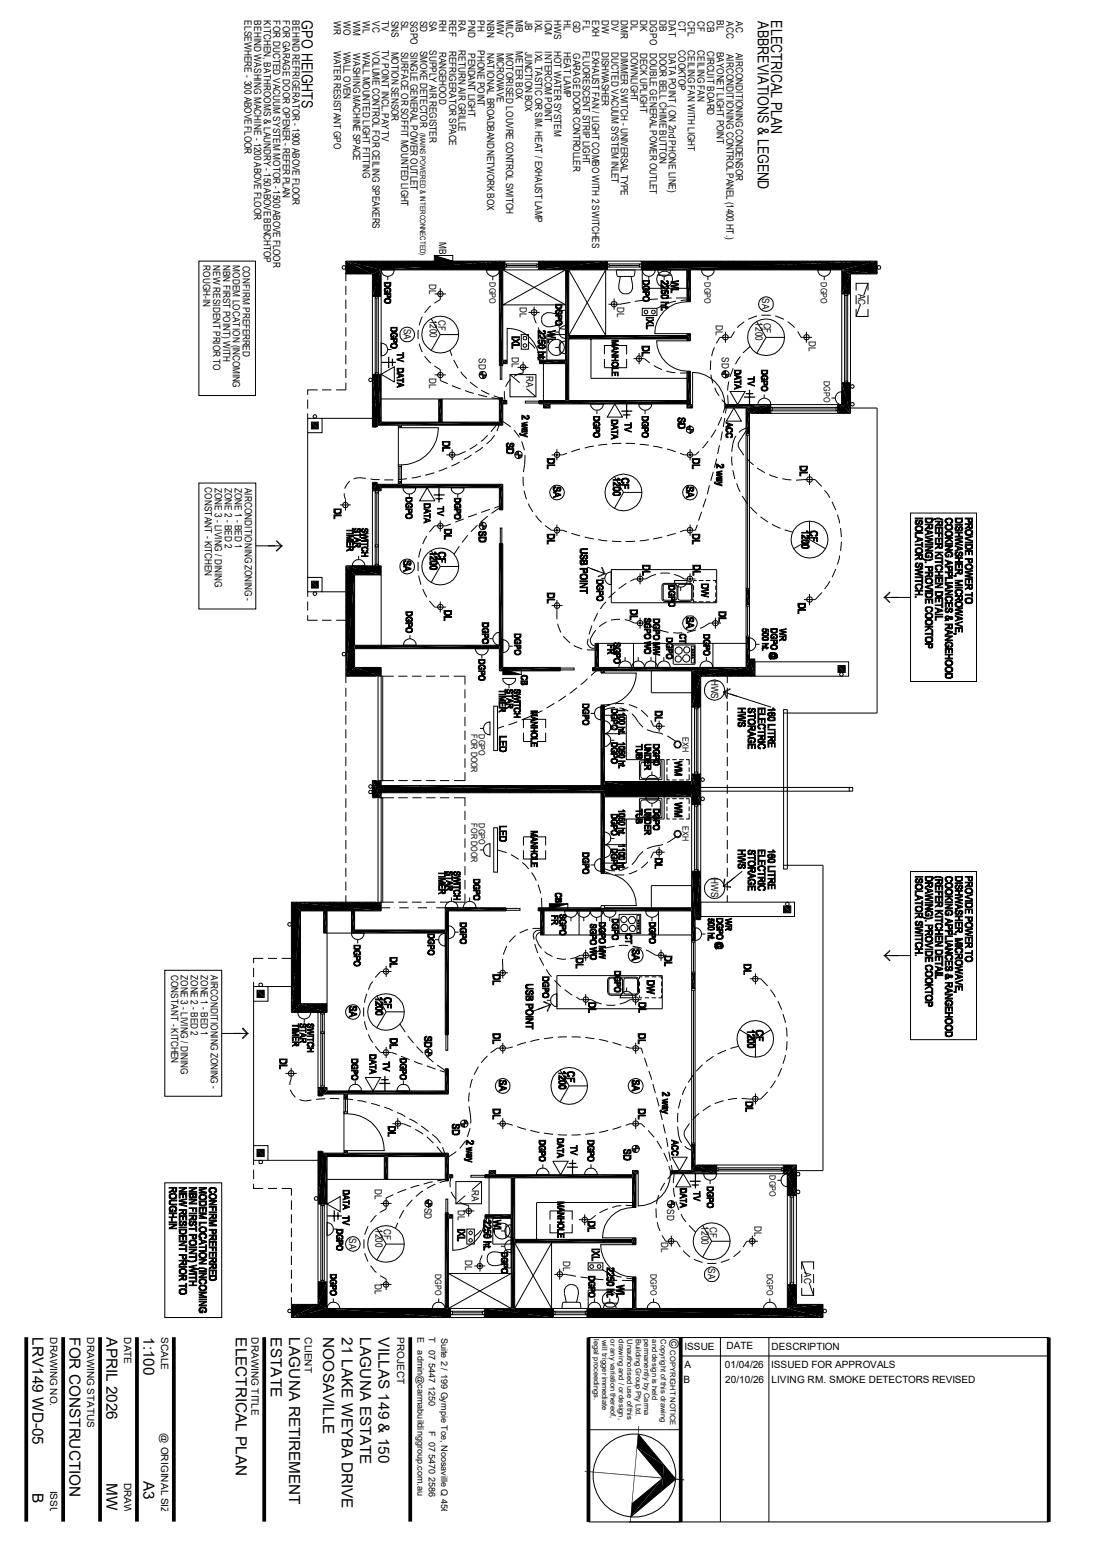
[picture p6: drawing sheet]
<svg xmlns="http://www.w3.org/2000/svg" width="297mm" height="420mm" viewBox="0 0 297 420" stroke-linecap="round" stroke-linejoin="round" font-family="sans-serif">
<defs><g id="words">
<g font-size="4.1">
<text x="81.7" y="5.5" transform="rotate(90 81.7 5.5)">GPO HEIGHTS</text>
<text x="205.2" y="5.7" transform="rotate(90 205.2 5.7)">ABBREVIATIONS &amp; LEGEND</text>
<text x="208.8" y="5.5" transform="rotate(90 208.8 5.5)">ELECTRICAL PLAN</text>
<text x="8.8" y="362.2" transform="rotate(90 8.8 362.2)">LRV149 WD-05</text>
<text x="18.8" y="362.2" transform="rotate(90 18.8 362.2)">FOR CONSTRUCTION</text>
<text x="28.9" y="362.2" transform="rotate(90 28.9 362.2)">APRIL 2026</text>
<text x="38.9" y="362.2" transform="rotate(90 38.9 362.2)">1:100</text>
<text x="63.8" y="362.2" transform="rotate(90 63.8 362.2)">ELECTRICAL PLAN</text>
<text x="73.3" y="362.2" transform="rotate(90 73.3 362.2)">ESTATE</text>
<text x="78.3" y="362.2" transform="rotate(90 78.3 362.2)">LAGUNA RETIREMENT</text>
<text x="87.5" y="362.2" transform="rotate(90 87.5 362.2)">NOOSAVILLE</text>
<text x="92.5" y="362.2" transform="rotate(90 92.5 362.2)">21 LAKE WEYBA DRIVE</text>
<text x="97.5" y="362.2" transform="rotate(90 97.5 362.2)">LAGUNA ESTATE</text>
<text x="102.5" y="362.2" transform="rotate(90 102.5 362.2)">VILLAS 149 &amp; 150</text>
<text x="28.9" y="401.8" transform="rotate(90 28.9 401.8)">MW</text>
<text x="38.9" y="401.1" transform="rotate(90 38.9 401.1)">A3</text>
<text x="8.8" y="404.3" transform="rotate(90 8.8 404.3)">B</text>
</g>
<text font-size="3.5" x="181.3" y="362.8" transform="rotate(90 181.3 362.8)">©</text>
<g font-size="2.7">
<text x="66.2" y="5.5" transform="rotate(90 66.2 5.5)">ELSEWHERE - 300 ABOVE FLOOR</text>
<text x="68.8" y="5.5" transform="rotate(90 68.8 5.5)">BEHIND WASHING MACHINE - 1200 ABOVE FLOOR</text>
<text x="71.5" y="5.5" transform="rotate(90 71.5 5.5)">KITCHEN, BATHROOMS &amp; LAUNDRY - 150 ABOVE BENCHTOP</text>
<text x="74" y="5.5" transform="rotate(90 74 5.5)">FOR DUCTED VACUUM SYSTEM MOTOR - 1500 ABOVE FLOOR</text>
<text x="76.6" y="5.5" transform="rotate(90 76.6 5.5)">FOR GARAGE DOOR OPENER - REFER PLAN</text>
<text x="79.2" y="5.5" transform="rotate(90 79.2 5.5)">BEHIND REFRIGERATOR - 1900 ABOVE FLOOR</text>
<text x="90.4" y="5.7" transform="rotate(90 90.4 5.7)">WR</text>
<text x="93" y="5.7" transform="rotate(90 93 5.7)">WO</text>
<text x="95.7" y="5.7" transform="rotate(90 95.7 5.7)">WM</text>
<text x="98.2" y="5.7" transform="rotate(90 98.2 5.7)">WL</text>
<text x="100.8" y="5.7" transform="rotate(90 100.8 5.7)">VC</text>
<text x="103.4" y="5.6" transform="rotate(90 103.4 5.6)">TV</text>
<text x="106" y="5.6" transform="rotate(90 106 5.6)">SNS</text>
<text x="108.6" y="5.6" transform="rotate(90 108.6 5.6)">SL</text>
<text x="111.2" y="5.6" transform="rotate(90 111.2 5.6)">SGPO</text>
<text x="113.8" y="5.6" transform="rotate(90 113.8 5.6)">SD</text>
<text x="116.3" y="5.6" transform="rotate(90 116.3 5.6)">SA</text>
<text x="119" y="5.5" transform="rotate(90 119 5.5)">RH</text>
<text x="121.6" y="5.5" transform="rotate(90 121.6 5.5)">REF</text>
<text x="124.1" y="5.5" transform="rotate(90 124.1 5.5)">RA</text>
<text x="126.7" y="5.5" transform="rotate(90 126.7 5.5)">PND</text>
<text x="129.3" y="5.5" transform="rotate(90 129.3 5.5)">PH</text>
<text x="131.9" y="5.5" transform="rotate(90 131.9 5.5)">NBN</text>
<text x="134.5" y="5.5" transform="rotate(90 134.5 5.5)">MW</text>
<text x="137.1" y="5.5" transform="rotate(90 137.1 5.5)">MLC</text>
<text x="139.7" y="5.5" transform="rotate(90 139.7 5.5)">MB</text>
<text x="142.2" y="5.6" transform="rotate(90 142.2 5.6)">JB</text>
<text x="144.9" y="5.5" transform="rotate(90 144.9 5.5)">IXL</text>
<text x="147.5" y="5.5" transform="rotate(90 147.5 5.5)">ICM</text>
<text x="150" y="5.5" transform="rotate(90 150 5.5)">HWS</text>
<text x="152.7" y="5.5" transform="rotate(90 152.7 5.5)">HL</text>
<text x="155.2" y="5.6" transform="rotate(90 155.2 5.6)">GD</text>
<text x="157.8" y="5.5" transform="rotate(90 157.8 5.5)">FL</text>
<text x="160.4" y="5.5" transform="rotate(90 160.4 5.5)">EXH</text>
<text x="163" y="5.5" transform="rotate(90 163 5.5)">DW</text>
<text x="165.6" y="5.5" transform="rotate(90 165.6 5.5)">DV</text>
<text x="168.1" y="5.5" transform="rotate(90 168.1 5.5)">DMR</text>
<text x="170.8" y="5.5" transform="rotate(90 170.8 5.5)">DL</text>
<text x="173.3" y="5.5" transform="rotate(90 173.3 5.5)">DK</text>
<text x="175.9" y="5.5" transform="rotate(90 175.9 5.5)">DGPO</text>
<text x="178.6" y="5.5" transform="rotate(90 178.6 5.5)">DB</text>
<text x="181.1" y="5.5" transform="rotate(90 181.1 5.5)">DAT</text>
<text x="183.7" y="5.6" transform="rotate(90 183.7 5.6)">CT</text>
<text x="186.3" y="5.6" transform="rotate(90 186.3 5.6)">CFL</text>
<text x="188.9" y="5.6" transform="rotate(90 188.9 5.6)">CF</text>
<text x="191.5" y="5.6" transform="rotate(90 191.5 5.6)">CB</text>
<text x="194.1" y="5.5" transform="rotate(90 194.1 5.5)">BL</text>
<text x="196.7" y="5.7" transform="rotate(90 196.7 5.7)">ACC</text>
<text x="199.2" y="5.7" transform="rotate(90 199.2 5.7)">AC</text>
<text x="90.4" y="13.8" transform="rotate(90 90.4 13.8)">WATER RESISTANT GPO</text>
<text x="93" y="14" transform="rotate(90 93 14)">WALL OVEN</text>
<text x="95.7" y="14.4" transform="rotate(90 95.7 14.4)">WASHING MACHINE SPACE</text>
<text x="98.2" y="14.1" transform="rotate(90 98.2 14.1)">WALL MOUNTED LIGHT FITTING</text>
<text x="100.8" y="13.8" transform="rotate(90 100.8 13.8)">VOLUME CONTROL FOR CEILING SPEAKERS</text>
<text x="103.4" y="13.6" transform="rotate(90 103.4 13.6)">TV POINT INCL. PAY TV</text>
<text x="106" y="14" transform="rotate(90 106 14)">MOTION SENSOR</text>
<text x="108.6" y="14.1" transform="rotate(90 108.6 14.1)">SURFACE OR SOFFIT MOUNTED LIGHT</text>
<text x="111.2" y="14" transform="rotate(90 111.2 14)">SINGLE GENERAL POWER OUTLET</text>
<text x="113.8" y="13.8" transform="rotate(90 113.8 13.8)">SMOKE DETECTOR</text>
<text x="116.3" y="13.7" transform="rotate(90 116.3 13.7)">SUPPLY AIR REGISTER</text>
<text x="119" y="14.2" transform="rotate(90 119 14.2)">RANGEHOOD</text>
<text x="121.6" y="13.8" transform="rotate(90 121.6 13.8)">REFRIGERATOR SPACE</text>
<text x="124.1" y="13.7" transform="rotate(90 124.1 13.7)">RETURN AIR GRILLE</text>
<text x="126.7" y="14.3" transform="rotate(90 126.7 14.3)">PENDANT LIGHT</text>
<text x="129.3" y="13.7" transform="rotate(90 129.3 13.7)">PHONE POINT</text>
<text x="131.9" y="14.3" transform="rotate(90 131.9 14.3)">NATIONAL BROADBAND NETWORK BOX</text>
<text x="134.5" y="14.3" transform="rotate(90 134.5 14.3)">MICROWAVE</text>
<text x="137.1" y="14.3" transform="rotate(90 137.1 14.3)">MOTORISED LOUVRE CONTROL SWITCH</text>
<text x="139.7" y="13.9" transform="rotate(90 139.7 13.9)">METER BOX</text>
<text x="142.2" y="14" transform="rotate(90 142.2 14)">JUNCTION BOX</text>
<text x="144.9" y="13.9" transform="rotate(90 144.9 13.9)">IXL TASTIC OR SIM. HEAT / EXHAUST LAMP</text>
<text x="147.5" y="13.9" transform="rotate(90 147.5 13.9)">INTERCOM POINT</text>
<text x="150" y="13.8" transform="rotate(90 150 13.8)">HOT WATER SYSTEM</text>
<text x="152.7" y="14.1" transform="rotate(90 152.7 14.1)">HEAT LAMP</text>
<text x="155.2" y="14.4" transform="rotate(90 155.2 14.4)">GARAGE DOOR CONTROLLER</text>
<text x="157.8" y="13.9" transform="rotate(90 157.8 13.9)">FLUORESCENT STRIP LIGHT</text>
<text x="160.4" y="13.9" transform="rotate(90 160.4 13.9)">EXHAUST FAN / LIGHT COMBO WITH 2 SWITCHES</text>
<text x="163" y="14" transform="rotate(90 163 14)">DISHWASHER</text>
<text x="165.6" y="14.1" transform="rotate(90 165.6 14.1)">DUCTED VACUUM SYSTEM INLET</text>
<text x="168.1" y="14" transform="rotate(90 168.1 14)">DIMMER SWITCH - UNIVERSAL TYPE</text>
<text x="170.8" y="14.1" transform="rotate(90 170.8 14.1)">DOWNLIGHT</text>
<text x="173.3" y="14.4" transform="rotate(90 173.3 14.4)">DECK UPLIGHT</text>
<text x="175.9" y="14.3" transform="rotate(90 175.9 14.3)">DOUBLE GENERAL POWER OUTLET</text>
<text x="178.6" y="14.4" transform="rotate(90 178.6 14.4)">DOOR BELL CHIME BUTTON</text>
<text x="181.1" y="14.4" transform="rotate(90 181.1 14.4)">DATA POINT ( ON 2nd PHONE LINE)</text>
<text x="183.7" y="13.7" transform="rotate(90 183.7 13.7)">COOKTOP</text>
<text x="186.3" y="13.7" transform="rotate(90 186.3 13.7)">CEILING FAN WITH LIGHT</text>
<text x="188.9" y="13.7" transform="rotate(90 188.9 13.7)">CEILING FAN</text>
<text x="191.5" y="13.8" transform="rotate(90 191.5 13.8)">CIRCUIT BOARD</text>
<text x="194.1" y="14" transform="rotate(90 194.1 14)">BAYONET LIGHT POINT</text>
<text x="196.7" y="14.5" transform="rotate(90 196.7 14.5)">AIRCONDITIONING CONTROL PANEL (1400 HT.)</text>
<text x="199.2" y="14.3" transform="rotate(90 199.2 14.3)">AIRCONDITIONING CONDENSOR</text>
<text x="118.9" y="65.6" transform="rotate(90 118.9 65.6)">MB</text>
<text x="55" y="71.8" transform="rotate(90 55 71.8)">ROUGH-IN</text>
<text x="57.7" y="71.8" transform="rotate(90 57.7 71.8)">NEW RESIDENT PRIOR TO</text>
<text x="60.5" y="71.8" transform="rotate(90 60.5 71.8)">NBN FIRST POINT) WITH</text>
<text x="63.1" y="71.8" transform="rotate(90 63.1 71.8)">MODEM LOCATION (INCOMING</text>
<text x="65.8" y="71.9" transform="rotate(90 65.8 71.9)">CONFIRM PREFERRED</text>
<text x="116.2" y="76.8" transform="rotate(90 116.2 76.8)">DL</text>
<text x="140.7" y="83.2" transform="rotate(90 140.7 83.2)">DL</text>
<text x="167.1" y="83.1" transform="rotate(90 167.1 83.1)">DL</text>
<text x="206.4" y="80.8" transform="rotate(90 206.4 80.8)">SA</text>
<text x="232.4" y="79.5" transform="rotate(90 232.4 79.5)">AC</text>
<text x="109.3" y="89" transform="rotate(90 109.3 89)">SA</text>
<text x="116.4" y="86.6" transform="rotate(90 116.4 86.6)">1200</text>
<text x="118.7" y="86.7" transform="rotate(90 118.7 86.7)">CF</text>
<text x="193.8" y="88.1" transform="rotate(90 193.8 88.1)">DL</text>
<text x="204.6" y="87.3" transform="rotate(90 204.6 87.3)">1200</text>
<text x="206.8" y="87.4" transform="rotate(90 206.8 87.4)">CF</text>
<text x="219" y="92.5" transform="rotate(90 219 92.5)">DL</text>
<text x="129.6" y="97.1" transform="rotate(90 129.6 97.1)">SD</text>
<text x="138.6" y="96.7" transform="rotate(90 138.6 96.7)">DL</text>
<text x="142.5" y="101.9" transform="rotate(90 142.5 101.9)">RA</text>
<text x="195.4" y="96.8" transform="rotate(90 195.4 96.8)">SD</text>
<text x="116.2" y="102.5" transform="rotate(90 116.2 102.5)">DL</text>
<text x="55.5" y="132" transform="rotate(90 55.5 132)">CONSTANT - KITCHEN</text>
<text x="58.2" y="132.1" transform="rotate(90 58.2 132.1)">ZONE 3 - LIVING / DINING</text>
<text x="60.9" y="132.1" transform="rotate(90 60.9 132.1)">ZONE 2 - BED 2</text>
<text x="63.6" y="132.1" transform="rotate(90 63.6 132.1)">ZONE 1 - BED 1</text>
<text x="66.3" y="132.1" transform="rotate(90 66.3 132.1)">AIRCONDITIONING ZONING -</text>
<text x="192.5" y="184.1" transform="rotate(90 192.5 184.1)">HWS</text>
<text x="192.5" y="238" transform="rotate(90 192.5 238)">HWS</text>
<text x="46.3" y="264.1" transform="rotate(90 46.3 264.1)">CONSTANT - KITCHEN</text>
<text x="48.9" y="264.1" transform="rotate(90 48.9 264.1)">ZONE 3 - LIVING / DINING</text>
<text x="51.6" y="264.1" transform="rotate(90 51.6 264.1)">ZONE 2 - BED 2</text>
<text x="54.4" y="264.1" transform="rotate(90 54.4 264.1)">ZONE 1 - BED 1</text>
<text x="57.1" y="264.2" transform="rotate(90 57.1 264.2)">AIRCONDITIONING ZONING -</text>
<text x="101.5" y="322.1" transform="rotate(90 101.5 322.1)">DL</text>
<text x="127.8" y="322.4" transform="rotate(90 127.8 322.4)">RA</text>
<text x="115" y="327.1" transform="rotate(90 115 327.1)">SD</text>
<text x="124" y="327.9" transform="rotate(90 124 327.9)">DL</text>
<text x="180.7" y="327.6" transform="rotate(90 180.7 327.6)">SD</text>
<text x="94.6" y="335.4" transform="rotate(90 94.6 335.4)">SA</text>
<text x="101.7" y="333" transform="rotate(90 101.7 333)">1200</text>
<text x="104" y="333" transform="rotate(90 104 333)">CF</text>
<text x="189.9" y="332.2" transform="rotate(90 189.9 332.2)">1200</text>
<text x="192.2" y="332.4" transform="rotate(90 192.2 332.4)">CF</text>
<text x="204.3" y="332.1" transform="rotate(90 204.3 332.1)">DL</text>
<text x="126" y="341.4" transform="rotate(90 126 341.4)">DL</text>
<text x="152.5" y="341.5" transform="rotate(90 152.5 341.5)">DL</text>
<text x="179.1" y="336.5" transform="rotate(90 179.1 336.5)">DL</text>
<text x="101.5" y="347.8" transform="rotate(90 101.5 347.8)">DL</text>
<text x="191.8" y="343.6" transform="rotate(90 191.8 343.6)">SA</text>
<text x="217.8" y="344.6" transform="rotate(90 217.8 344.6)">AC</text>
<text x="13.5" y="362.2" transform="rotate(90 13.5 362.2)">DRAWING NO.</text>
<text x="23.6" y="362.2" transform="rotate(90 23.6 362.2)">DRAWING STATUS</text>
<text x="33.6" y="362.2" transform="rotate(90 33.6 362.2)">DATE</text>
<text x="43.6" y="362.2" transform="rotate(90 43.6 362.2)">SCALE</text>
<text x="68.1" y="362.2" transform="rotate(90 68.1 362.2)">DRAWING TITLE</text>
<text x="82.5" y="362.2" transform="rotate(90 82.5 362.2)">CLIENT</text>
<text x="107.5" y="362.2" transform="rotate(90 107.5 362.2)">PROJECT</text>
<text x="185.3" y="365.6">ISSUE</text>
<text x="196.7" y="365.5">DATE</text>
<text x="208.9" y="365.6">DESCRIPTION</text>
<text x="185.3" y="370.5">A</text>
<text x="196.3" y="370.6">01/04/26</text>
<text x="208.8" y="370.6">ISSUED FOR APPROVALS</text>
<text x="185.1" y="374.5">B</text>
<text x="196.3" y="374.6">20/10/26</text>
<text x="208.9" y="374.6">LIVING RM. SMOKE DETECTORS REVISED</text>
<text x="43.6" y="388.3" transform="rotate(90 43.6 388.3)">@ ORIGINAL SIZE</text>
<text x="33.6" y="401.7" transform="rotate(90 33.6 401.7)">DRAWN</text>
<text x="13.5" y="403.8" transform="rotate(90 13.5 403.8)">ISSUE</text>
</g>
<g font-size="2.5">
<text x="113" y="362.1" transform="rotate(90 113 362.1)">E</text>
<text x="113" y="365.8" transform="rotate(90 113 365.8)">admin@carmabuildinggroup.com.au</text>
<text x="116.1" y="362.2" transform="rotate(90 116.1 362.2)">T</text>
<text x="116.1" y="365.8" transform="rotate(90 116.1 365.8)">07 5447 1250</text>
<text x="119.5" y="362.3" transform="rotate(90 119.5 362.3)">Suite 2 / 199 Gympie Tce, Noosaville Q 4566</text>
<text x="116.1" y="387.7" transform="rotate(90 116.1 387.7)">F 07 5470 2586</text>
</g>
<g font-size="2.4">
<text x="132.6" y="76.5" transform="rotate(90 132.6 76.5)">DGPO</text>
<text x="190.8" y="76.5" transform="rotate(90 190.8 76.5)">DGPO</text>
<text x="222.2" y="76.5" transform="rotate(90 222.2 76.5)">DGPO</text>
<text x="223.1" y="103.3" transform="rotate(90 223.1 103.3)">DGPO</text>
<text x="127.6" y="198.8" transform="rotate(90 127.6 198.8)">FOR DOOR</text>
<text x="129.6" y="198.9" transform="rotate(90 129.6 198.9)">DGPO</text>
<text x="184.8" y="199.8" transform="rotate(90 184.8 199.8)">EXH</text>
<text x="127.6" y="223.1" transform="rotate(90 127.6 223.1)">FOR DOOR</text>
<text x="129.6" y="223.1" transform="rotate(90 129.6 223.1)">DGPO</text>
<text x="184.8" y="223.7" transform="rotate(90 184.8 223.7)">EXH</text>
<text x="208.4" y="318.4" transform="rotate(90 208.4 318.4)">DGPO</text>
<text x="117.9" y="345.1" transform="rotate(90 117.9 345.1)">DGPO</text>
<text x="176.1" y="345.1" transform="rotate(90 176.1 345.1)">DGPO</text>
<text x="207.6" y="345.1" transform="rotate(90 207.6 345.1)">DGPO</text>
</g>
<g font-size="2">
<text x="113.8" y="36" transform="rotate(90 113.8 36)">(MAINS POWERED &amp; INTERCONNECTED)</text>
<text x="160.8" y="362.8" transform="rotate(90 160.8 362.8)">legal proceedings.</text>
<text x="163.1" y="362.9" transform="rotate(90 163.1 362.9)">will trigger immediate</text>
<text x="165.3" y="362.8" transform="rotate(90 165.3 362.8)">or any variation thereof,</text>
<text x="167.6" y="362.8" transform="rotate(90 167.6 362.8)">drawing and / or design,</text>
<text x="169.8" y="362.8" transform="rotate(90 169.8 362.8)">Unauthorised use of this</text>
<text x="172.1" y="362.8" transform="rotate(90 172.1 362.8)">Building Group Pty Ltd.</text>
<text x="174.4" y="362.8" transform="rotate(90 174.4 362.8)">permanently by Carma</text>
<text x="176.6" y="362.8" transform="rotate(90 176.6 362.8)">and design is held</text>
<text x="178.9" y="362.8" transform="rotate(90 178.9 362.8)">Copyright of this drawing</text>
<text x="181.4" y="365.8" transform="rotate(90 181.4 365.8)">COPYRIGHT NOTICE</text>
</g>
</g></defs>
<g fill="none" stroke="#000" stroke-width=".27">
<path d="M53.8 70.7h15.4v36.4h-15.4zM92.8 72.1l.3-.2 .4 .2 .1 .3-.1 .5h-.7l-.2-.5zM93.6 74.2h7.2v41.5h1.1v-14.3h-1.1l1.1 1.1M93.6 70.7v5.5M93.6 77.4v2.5M93.6 70.7l1.1 1.1M93.6 74l.1 .2M93.6 72.9l1.3 1.3M93.6 70.7h143.9v3.5h-7.2v5.4M94.7 71.8v1.3h7.2v7.2h-1.1M94.8 70.7l1.1 1.1M96 73.1l1.1 1.1"/>
<path d="M97 70.7l1.1 1.1M97.2 73.1l1.1 1.1M98.2 70.7l1.1 1.1M99.4 73.1l1.1 1.1M100.3 70.7l1.1 1.1M100.6 73.1l1.3 1.4M100.8 74.5l1.1 1.1M100.8 77.9l1.1 1.1M100.8 76.8l1.1 1.1M101.5 70.7l1.1 1.1M103.2 73.1h3.6a1.78 1.78 0 0 1-1.8 1.8 1.78 1.78 0 0 1-1.8-1.8zM103.7 70.7l1.1 1.1"/>
<path d="M104.9 70.7l1.1 1.1M105 74.9v1M107.1 70.7l1.1 1.1M108.3 70.7l1.1 1.1M110.5 70.7l1.1 1.1M111.7 70.7l1.1 1.1M113.8 70.7l1.1 1.1M115.1 70.7l1.1 1.1M117.2 70.7l1.1 1.1M117.6 69.2h5v1.5h-5v-1.5l5 1.5M117.7 79.6h3M118.4 70.7l1.1 1.1"/>
<path d="M119.2 78.1v3.1l-1.6 .9M120.6 70.7l1.1 1.1M121.8 70.7l1.1 1.1M124 70.7l1.1 1.1M125.1 70.7l1.1 1.1M127.3 70.7l1.1 1.1M128.5 70.7l1.1 1.1M130.6 70.7l1.1 1.1M131.7 73.1h3.5a1.74 1.74 0 0 1-1.7 1.8 1.74 1.74 0 0 1-1.8-1.8zM131.8 70.7l1.1 1.1M133.4 74.9v1M134 70.7l1.1 1.1"/>
<path d="M135.2 70.7l1.1 1.1M136.1 73.1l17.1 9.5h-17.1l17.1-9.5M136.1 73.1h17.1M136.1 73.1v24.5h1.2M136.7 71.5h.5v.8h-.5zM136.7 73.1v-.9h-34.3v8.1h.8M136.7 70.7v1.1h-42M137.2 71.5h8.2M137.2 72.3h8.2M137.2 71.9h8.2M145.4 71.5h.4v.8h-.4zM145.8 73.1v-.9h18.7v.9"/>
<path d="M147 70.7l1.1 1.1M149.2 70.7l1.1 1.1M150.4 70.7l1.1 1.1M152.6 70.7l1.1 1.1M153.2 73.1v24.5M153.8 70.7l1.1 1.1M154 73.1l10 17.8v-17.8l-10 17.8M154 73.1h32M154 73.1v17.8M156 70.7l1.1 1.1M157.1 70.7l1.1 1.1M159.3 70.7l1.1 1.1"/>
<path d="M160.4 70.7l1.1 1.1M162.6 70.7l1.1 1.1M163.8 70.7l.7 .7M164.5 71.5h.4v.8h-.4zM164.5 70.7v1.1h-18.7v-1.1l1.1 1.1M164.9 71.5h8.2M164.9 72.3h8.2M164.9 71.9h8.2M167 73.1l-.1 .3 .1 1.2 .3 .3h4.2l.3-.3 .2-1.2-.2-.3M168 74.9l-.4 2.3a1.93 1.93 0 0 0 1.8 2.4 1.93 1.93 0 0 0 1.9-2.4l-.4-2.3M173.1 71.5h.6v.8h-.6zM173.7 73.1v-.9h55.2v7.4h-1"/>
<path d="M173.9 73.1h3.6a1.78 1.78 0 0 1-1.8 1.8 1.78 1.78 0 0 1-1.8-1.8zM173.9 73.1h12.1v5h-12.1zM174.8 71.8l-1.1-1.1v1.1h62.7v1.3h-7.2v6.5h1.1M174.8 70.7l1.1 1.1M175.7 74.9v1M177 70.7l1.1 1.1M178.1 73.1h3.5a1.78 1.78 0 0 1-1.8 1.8 1.78 1.78 0 0 1-1.7-1.8zM178.1 74.5h3.8M178.1 70.7l1.1 1.1M179.8 74.9v1M180.3 70.7l1.1 1.1M181.5 70.7l1.1 1.1"/>
<path d="M183.7 70.7l1.1 1.1M184.9 70.7l1.1 1.1M186 73.1v8.6M187.1 70.7l1.1 1.1M188.3 70.7l1.1 1.1M189.9 73.1h3.5a1.74 1.74 0 0 1-1.8 1.8 1.74 1.74 0 0 1-1.7-1.8zM190.4 70.7l1.1 1.1M191.7 70.7l1.1 1.1M191.7 74.9v1M193.8 70.7l1.1 1.1M195 70.7l1.1 1.1M197.2 70.7l1.1 1.1"/>
<path d="M198.4 70.7l1.1 1.1M200.6 70.7l1.1 1.1M201.8 70.7l1.1 1.1M204 70.7l1.1 1.1M205.1 70.7l1.1 1.1M207.3 70.7l1.1 1.1M208.4 70.7l1.1 1.1M210.7 70.7l1.1 1.1M211.8 70.7l1.1 1.1M214 70.7l1.1 1.1M215.2 70.7l1.1 1.1M217.4 70.7l1.1 1.1"/>
<path d="M218.6 70.7l1.1 1.1M220.7 70.7l1.1 1.1M221.4 73.1h3.5a1.74 1.74 0 0 1-1.8 1.8 1.74 1.74 0 0 1-1.7-1.8zM221.9 70.7l1.1 1.1M223.2 74.9v1M224.1 70.7l1.1 1.1M225.3 70.7l1.1 1.1M227.5 70.7l1.1 1.1M228.7 79.6h.8v.5h-.8zM228.7 70.7l1.1 1.1M228.7 79.6v23.7M229.2 75.8l1.1 1.1"/>
<path d="M229.2 79.2l.5 .4M229.2 74.6l1.1 1.1M229.2 77.9l1.1 1.1M229.5 79.6v23.7M229.9 73.1l1.1 1.1M230.3 79.6v24.1h-1.1v7.2h-2.4v1.1M230.9 70.7l1.1 1.1M231.1 73.1l1.1 1.1M231.8 78.7v-1.9h3.2l-1.2 3.3M231.8 80v2.4M232.1 70.7l1.1 1.1M233.3 73.1l1.1 1.1"/>
<path d="M234.3 70.7l1 1.1M234.4 73.1l1.1 1.1M235 76.8v1.9M235 80v2.4M235.5 70.7l2 2.1M236.4 72.9l1.1 1.1M237.7 72.1l.3-.2 .3 .2 .2 .3-.2 .5h-.6l-.2-.5zM93.6 81.2v2.5M93.6 84.9v2.5M93.6 88.7v2.4M93.6 92.4v2.5M93.6 96.1v2.6"/>
<path d="M93.6 99.9v2.5M100.8 80.1l.3 .2M101.6 80.3h.8v.4h-.8zM101.6 80.7v20.3M102 80.7v20.3M102.4 80.7v20.3M103.2 92.9a1.74 1.74 0 0 1 1.8 1.8 1.74 1.74 0 0 1-1.8 1.7zM105 94.7h1M113.3 89.4v2.4M113.5 93.1l.9 2.3M114.4 85.8l-.9 2.3M115 96.5l1.7 1.8"/>
<path d="M116.7 82.8l-1.7 1.9M116.8 86.3l2.4 4.3-2.4 4.4M117.6 99.2l1.6 .9v3l2 .8M119.2 90.6h5M121.8 94.9l.5 1.5M122.9 97.5l1.1 2.2M135.5 99h.4v3.7h-.4zM137.3 97.6v-8.7a8.7 8.7 0 0 1 8.7 9.6h7.2v10h-7.2v.9h1.2v1.1h1.7v-1.1h37.1v1.1h1.5v-.9M137.3 97.6v.9h-1.2v.5h-.9v-25.9h-32v41.2h15.6v-6.2M140.1 99.5h3M141.1 90.6h2v4h-2zM141.6 98v3l-1.2 .3-1.2 .6"/>
<path d="M141.7 93.3l.5-.2 .3 .2 .2 .3-.2 .3-.3 .2-.5-.2zM141.7 91.2h.8l.2 .5-.2 .3h-.8zM143.1 92.6l1.8 1.8M143.1 84.6h3M144.6 83.1v3l.6 1.5M145.5 95.4l.5 .7 .6 1.5M145.7 88.7l.7 2.4M146 97.6h7.2M146.6 92.3l.4 2.5M147 96.1l.1 1.5M147.2 98.5v10M148.1 90.6h5.1v7h-5.1z"/>
<path d="M150.4 90h1M150.4 94.1h1M151.4 85.2l-2.3-.5a1.97 1.97 0 0 0-2.5 1.9 1.97 1.97 0 0 0 2.5 1.9l2.3-.5M151.6 92.2v3.9M151.9 88.7l1.3-.5v3.5a1.77 1.77 0 0 1-1.7-1 1.77 1.77 0 0 1 .4-2zM151.9 92.8l1.3-.5v3.6a1.77 1.77 0 0 1-1.7-1.1 1.77 1.77 0 0 1 .4-2zM153.2 84.3l-.3-.3-1.3 .2-.2 .3v4.2l.2 .3 1.3 .2 .3-.3M160 91.8v10.7h26M163.7 97.2v2.4h2.3M166 93.6h-2.3v2.4M166.3 80.9v3M167.3 93.6h2.4v2.4"/>
<path d="M169.7 97.2v2.4h-2.4M170.7 81.9l-2.9 .5h-3M171.5 97.2h3l1.4 1.1M173.1 95.6v3.1M173.9 83.5h4v2h-4zM174.3 81.3l-2.4 .4M174.6 84.1h.7l.1 .4-.1 .4-.4 .1-.3-.1-.2-.4zM176.5 84.1h.8l.2 .4-.2 .4-.3 .1-.5-.1zM177 99l2.2 1.1M178.1 81l-2.5 .2M179.5 82.8l-1.6 .7M181.9 80.7l-2.6 .2"/>
<path d="M183 81.6l-2.3 .7M183 80.7h3M186 90.4h-8.7a8.8 8.8 0 0 1 9.6-8.7v-8.6h41v36.5h-31.6M186 92.3h-8.2a8.4 8.4 0 0 0 8.2 8.2M186 92.3v-.5h-32v16.7h32v-8M186 90.4v.5h-32M186 90.4h.9v1.9h-.9M186 81.2l-1.7 .2M192.4 97.7v2.5M193.5 94.1l-.8 2.4M196.4 89.9v2.9M198.5 99.8l-.9 2.4"/>
<path d="M198.9 89.8l-.9 1.6h-3.1l-.9 1.6M200.5 96.6l-1.4 2.1M201.5 87.2l-1.9 1.6M203.1 93.9l-1.8 1.7M204.9 87.1l2.5 4.3-2.5 4.3M205 85.6l-2.4 .9M206.2 85.4h2.5M207.4 91.4h5M209.9 85.6l2.4 .9M213.3 87.2l1.8 1.6M216 89.8l.9 1.6h3M218.4 89.9v2.9"/>
<path d="M229.1 80.1v23.2M231.8 83.7v2h3.2v-2M233 82.4l-1.2 3.3M233.4 81.2h.1M83.3 113.3h3.9v3.9h-3.9zM83.3 108.2v2.5M83.3 112v1.3M83.3 117.2v39.2M84.3 114.3h1.9v1.9h-1.9zM86 105.6h-2.7v1.4M87.2 113.3h13.6M87.2 105.6h2.5"/>
<path d="M93.6 103.7v1.9h-2.6M100.8 104.8l1.1 1.1M100.8 108.2l1.1 1.1M100.8 111.5l1.1 1.1M100.8 114.9l.9 .8M100.8 103.6l1.1 1.1M100.8 107l1.1 1.1M100.8 110.4l1.1 1M100.8 113.7l1.1 1.1M101.6 101h.8v.4h-.8zM103.2 101.4l3.6-2v4.1zM103.2 101.4h-.8v13.8h5.5v14.7"/>
<path d="M103.2 108.1h15.6M107.9 115.9h10.8a10 10 0 0 1-10 10v4M117.7 101.6h3M122.3 104.4l2.4 1M124.8 100.7l1.6 1.9M125.9 105.8l2.4 .8M127.3 103.5l2 1.5M129.5 106.9l2.4 .6M129.7 101.6h2M130.3 105.7l2.2 1.1M130.7 100.6a1.01 1.01 0 0 0-.9 1.3 1.01 1.01 0 0 0 1.4 .7 1.01 1.01 0 0 0 .4-1.6l-.4-.3-.5-.1v2M132.1 117.9l-1.9 1.7"/>
<path d="M133.1 107.7l2.1 .4h-15.5M133.7 107.2l1.5 .5M133.9 117.9l-1 1.4-1.2 1M134.4 115.2l-1.5 1.8M135.1 115.2l-.6 1.6M135.2 107.7v6.6h-15.5v-6.2h-.9M135.2 107.7h.9v.8h1.1v.9h-1.1v5.8h-27.4v.7M136.1 114.2l2.2 1.5M136.6 106l.1 2.5M138.1 101.5h7v6h-7zM138.1 101.5l2.6 2.2M138.3 102.7l-1.4 2.1"/>
<path d="M139.2 116.5l1.4 2M141.2 119.6l.8 2.4M141.6 104.5h.1M142.2 108.7h3.8v.5h-3.8zM142.6 105.3l2.5 2.2M159.9 109.4h3.5a1.74 1.74 0 0 1-1.7 1.7 1.74 1.74 0 0 1-1.8-1.7zM161.6 111.1v1M166.5 109.4l2.1 3.6h-4.2zM173 109.4h3.4a1.74 1.74 0 0 1-1.7 1.7 1.74 1.74 0 0 1-1.7-1.7zM174.7 111.1v1M180.4 100.5l2.5 .5M184.1 101h1.9"/>
<path d="M185.8 116.4h2M186 100.5h.9v9.1h.6M186.9 115.4a1 1 0 0 0-1 1.1 1 1 0 0 0 1.3 .8 1 1 0 0 0 .5-1.4l-.8-.5v2M187.5 109.6v-8.7a8.8 8.8 0 0 1 8.8 8.7M191.8 119.5l-1.6 1.9M192.5 101.5l.5 2.3M193.5 105l.5 1.1 .7 1.1M193.9 116.4l-1.4 2.1M195.4 113l-1 2.3M195.4 101.4h2M195.4 108.2l1.3 1.4M195.6 116.9l-.4 2.4"/>
<path d="M196.3 109.6v.9M196.3 110.5l-.5 1.3M196.3 113.2l-.5 2.5M196.4 100.4a.99 .99 0 0 0-1 1.2 .99 .99 0 0 0 1.6 .6 .99 .99 0 0 0-.1-1.7l-.5-.1v2M196.7 110.5l-.3 1.5M197 107.1l.2 2.5M197.4 103.3l-.4 2.5M197.7 106h4.1l-2.1 3.6zM198.7 110.5l2 3.6h-4zM199.3 118.1l-.8 2-.4 2.3M202 117.5h.9v.4h-.9zM202 116.7l-2.1 3.6 .3 1.2 1.2 1.8"/>
<path d="M202 116l-1.3 .5-.6 .6M202 117.9v41.5M202.4 117.9v41.5M202.9 117.9v41.5M204.2 110.9l1.1 1.1M205.4 110.9l1.1 1.1M205.7 108.3a1.77 1.77 0 0 1 1.9-.3 1.77 1.77 0 0 1 1.1 1.6h-3.5l.1-.7zM206.9 106.9v.9M208.7 110.4h.4v.9h-.4zM208.7 109.6v.9h-5.8v7h-.9v-7h-5.7M209.1 111.3h17.3M209.1 110.4h17.3"/>
<path d="M209.1 110.8h17.3M225.1 107.8h1M226.4 110.4h.4v.9h-.4zM226.7 106.6l.5-.4 .7-.1v3.5a1.77 1.77 0 0 1-1.6-1.1 1.77 1.77 0 0 1 .4-1.9zM227.2 110.9l1.1 1.1M227.9 103.7h1v6.8h-2.1v-.9M228.4 110.9l1.1 1.1M228.7 103.3h.8v.4h-.8zM229.2 106.1l1.1 1.1M229.2 109.5l1.1 1.1M229.2 104.9l1.1 1.1M229.2 108.2l1.1 1.1"/>
<path d="M230.2 103.7l.1 .1M230.3 110.5h7.2v82.7h-25.3M230.3 103.7v8.3h-27v-1.1h5.4v1.1l-1.1-1.1M53.8 130.9h15.5v34.1h-15.5zM92 136.8h3M93.2 133.6l.4 1.7v3M94.7 130.3l-.8 1-.5 1.1M99.1 129.6l-1.6-.2-1.7 .4M100.3 129.8l2.5 .1M100.8 133v-2.3h1.1v2.3h-1.1v20.3M100.8 132l1.1 1M101.6 133h.8v.5h-.8z"/>
<path d="M101.6 133.5v19.8M101.7 130.7l.2 .2M102 133.5v14.1M102.4 131.2h5.5v-.8h.8v.8h27.4v6.9h-.9v-6h-32v.9h-.8zM102.4 133.5v19.8M104.1 130h2.4M107.9 129.9h.8v.5h-.8zM107.9 125.9h.8v.5h-.8zM108.3 126.4v3.5M109.1 132.1h3.5a1.74 1.74 0 0 1-1.7 1.7 1.74 1.74 0 0 1-1.8-1.7zM110.2 129.7l-2.4 .2M110.8 133.8v1"/>
<path d="M114 129l-2.5 .5M115.7 132.1l2.1 3.6h-4.2zM117.6 128.1l-2.5 .6M121.1 126.7l-2.3 .9M122.2 132.1h3.4a1.74 1.74 0 0 1-1.7 1.7 1.74 1.74 0 0 1-1.7-1.7zM122.4 121.7v3M124 133.8v1M124.5 125.2l-2.2 1.1M126.1 122.3l-2.1 .9h-3.1M127.7 123.2l-2.1 1.3M129.1 139.2l-2.4 .9M129.2 120.4l-2 1.3"/>
<path d="M130.7 121.1l-2 1.5M132.1 139.8l-2 1.6M132.7 138l-2.4 .8M135.2 137.6l-2.1 1.5M135.2 137.1l-1.3 .5M139.4 123.2h2M140.4 122.2a1.02 1.02 0 0 0-1 1.2 1.02 1.02 0 0 0 1.4 .8 1.02 1.02 0 0 0 .5-1.5l-.4-.4-.5-.1v2M141.6 129.2l.1 2.4M141.9 132.9l.7 2.4M142.2 123.2l-.1 2.6-.4 2.1M143.1 136.4l1.2 2.2M145 139.7l1.6 1.8"/>
<path d="M150.8 121.7v3M153.5 122.8l-1.2 .4h-2.9M157.1 121.6l-2.4 .8M160.8 120.9l-2.5 .5M164.4 120.4l-2.4 .2M166.4 129.1l2.4 4.3-2.4 4.3M168.2 120.1l-2.5 .1M168.8 133.4h5M169.4 120.1l2.6 .1M173.2 120.4l2.5 .2M176.9 120.9l2.4 .5M180.6 121.6l2.4 .8"/>
<path d="M186.9 121.7v3M189.3 122.3l-1 .9h-3l-1.2-.4M190 138.6l-.9 2.4M191.2 135.1l-.9 2.4M192.1 131.4l-.6 2.5M193.1 127.9l-.7 2.4M194.1 124.2l-.6 2.5M194.8 120.6l-.5 2.4M198.1 123.7l.2 2.4M198.5 127.4l.5 2.4M199.5 130.9l.9 2.3M201 134.3l1.4 2.1"/>
<path d="M202.3 124.2l1.7 1.7M203.2 137.4l1.8 1.7M205 126.8l2.1 1.3M205.9 140l2 1.4M208.3 128.6l2.3 .8M211.8 129.7l2.5 .3M215.6 130.1l5.1-.2 1.8 1.9M219.2 128.4v3M223.3 132.8l1.4 2M225.3 135.9l1 2.3M226.7 139.4l.6 2.4M246.5 139h17.9v45.6h-17.9z"/>
<path d="M69.3 147.9h7.2M83.3 156.4h3.9v3.9h-3.9zM84.3 157.4h1.9v1.9h-1.9zM93.6 155.5l1.1 1.1M93.6 158.9l1.1 1.1M93.6 154.3l1.1 1.1M93.6 157.7l1.1 1.1M94.7 153.3l1.1 1.1M95.8 152.1a1.7 1.7 0 0 1 1.9-.4 1.7 1.7 0 0 1 1.1 1.6h-3.5zM95.9 153.3l1.1 1.1M97.1 150.6v1M98.1 153.3l1.1 1.1"/>
<path d="M99.3 153.3l1.1 1.1M101.5 153.3l.4 .4M101.6 152.9h.8v.4h-.8zM101.6 147.6h.8v.5h-.8zM102 148.1v4.8M103.2 155.7h-7.2v19.1h39.2v-27.5h.9v33.5h15.6v.9h-16.5v-6h-39.2v5.1h7.2v2.4h-.8M113.2 152.2v2.5M113.4 155.9l.6 2.5M114 148.5l-.6 2.5M114.5 159.6l1.1 2.2M115.6 145.2l-1.1 2.2M116.8 149.1l2.4 4.4-2.4 4.3"/>
<path d="M119.2 153.5h5M119.2 141v3M122.1 141.9l-1.4 .6h-3l-1.5 1.6M124.4 148l-1.5 2.2M125.6 140.6l-2.3 .8M126.7 145l-1.6 1.9M129.3 142.3l-1.8 1.8M129.7 142.5h2M130.7 141.4a1.03 1.03 0 0 0-1 1.4 1.03 1.03 0 0 0 1.6 .5 1.03 1.03 0 0 0-.1-1.7l-.5-.2v2.1M135.5 143h.4v4.3h-.4zM147.6 142.4l1.8 1.2h2.9l1.2 .5M150.8 142.1v3.1"/>
<path d="M154.7 144.5l2.4 .7M158.3 145.5l2.5 .5M159 153.6l3.1 1.2M160.2 154.1l3.8 1.4M162 146.2l2.4 .3M162.8 156.7h.9M164.3 155.4l1.2-.5v3.5a1.74 1.74 0 0 1-1.6-1.1 1.74 1.74 0 0 1 .4-1.9zM165.5 154.3h28.6v9h-28.6zM165.7 146.6l2.5 .1M169.6 158l-2 1.5M172 146.6l-2.6 .1M173.3 155.3v3"/>
<path d="M175.7 146.2l-2.5 .3M177.6 155.6l-2.8 1.2h-3l-1.1 .6M178.8 155.3h2.6M179.3 158.4l.7-.4 7.3 .1 .3 .7-.1 3.7-.6 .4h-6.9l-.4-.1-.4-.6zM179.3 145.5l-2.4 .5M179.7 158.5l.3-.2h2.8l.3 .2 .2 .3v3.4l-.2 .2-.3 .2h-2.8l-.3-.2zM182.5 155.6l2.8 1.2h3M182.6 157.3h3.5a1.74 1.74 0 0 1-1.7 1.7 1.74 1.74 0 0 1-1.8-1.7zM183 144.5l-2.4 .7M183.7 158.5l.4-.2h2.8l.3 .2v3.9l-.3 .2h-2.8l-.4-.2-.1-.2v-3.4zM184.3 159v1.1M186.9 142.1v3.1"/>
<path d="M186.9 155.3v3M187.8 158.6v1.2M188.6 157.3h-.8v.6M188.8 142.2l-.5 1.4h-3l-1.2 .5M189.2 157.3h1.3M191.1 157.3h1.3M193 157.3h.8v.6M193.8 158.6v1.2M202 159.4h.9v.4h-.9zM202 159.8h.9v4h-.9zM209 142l2.3 1.1M212.4 143.6l2.2 .5"/>
<path d="M214.9 148.6l4.3-2.4 4.3 2.4M219.2 141.2v5M224.7 157.4l-1.4 2.2M226.3 154.1l-1 2.2M227.3 150.5l-.6 2.5M227.6 143l.2 2.5M227.8 146.8l-.2 2.4M83.3 166.7v1.3h2.7M83.3 160.3v1.4M83.3 162.9v2.5M87.2 160.3h6.4M87.2 168h2.5"/>
<path d="M91 168h2.6M92.8 176.8h.7l.1 .4-.1 .4h-.7l-.2-.4zM93.6 162.3l1.1 1.1M93.6 165.7l1.1 1.1M93.6 169l1.1 1.1M93.6 172.3l1.1 1.1M93.6 175.7l1.1 1.1M93.6 179.1l1.1 1.1M93.6 161.1l1.1 1.1M93.6 164.5l1.1 1.1M93.6 167.8l1.1 1.1M93.6 171.2l1.1 1.1"/>
<path d="M93.6 174.5l1.1 1.1M93.6 177.9l1.1 1.1M103.2 174.8v-21.5h-.8v1.5h-7.2v26.9h7.2v33.1h85.8M109.7 173.5a1.74 1.74 0 0 1 1.9-.3 1.74 1.74 0 0 1 1.1 1.6h-3.5zM111 172.1v.9M116.2 162.8l1.5 1.7h3M119.2 162.9v3M128.7 175.7h3.5a1.78 1.78 0 0 1-1.7 1.7 1.78 1.78 0 0 1-1.8-1.7zM130.5 177.4v1M132.5 173h.9M134 171.8l.5-.4 .7-.1v3.5a1.72 1.72 0 0 1-1.6-1.1 1.72 1.72 0 0 1 .4-1.9zM136.1 173.3a1.78 1.78 0 0 1 1.7 1.7 1.78 1.78 0 0 1-1.7 1.8z"/>
<path d="M137.8 175h1.1M149.4 164h2.9M150.8 162.5v5.3M151 169l.9 2.3M152.6 172.3l1.7 1.8M155.4 174.8l2.2 1M158.9 176l2.2 .1M159.3 173l-.3 1.3a1.66 1.66 0 0 0 2.1 1.3M160.3 169.5l-.8 2.3M161.3 170.7l-1.4 2.4a1.64 1.64 0 0 0 1.2 1.9M161.9 166.1l-1.1 2.2M162.1 174.3h-1v6.5h-.7v.9h2.3v.6h1"/>
<path d="M162.1 174.3v6.5h39.9v-8h.9v8.9h-14.7v9.9h-.9M162.1 174.3h39.9M164.1 163l-1.5 2M164.3 168.4l-2.1 1.4M166.6 160.3l-1.8 1.7M167.9 167.8l-2.5 .2M168.1 179.5a1.77 1.77 0 0 1 1.9-.3 1.77 1.77 0 0 1 1 1.6h-3.4v-.7zM169.2 167.9l1.1 .2 1.5 .7h3l2.7 1.4M169.2 178v1M171.5 179.5a1.74 1.74 0 0 1 1.9-.3 1.74 1.74 0 0 1 1.1 1.6h-3.5zM171.5 174.3v6.5M172.8 178v1"/>
<path d="M173.3 167.3v3M175 179.5a1.81 1.81 0 0 1 1.9-.3 1.81 1.81 0 0 1 1.2 1.6h-3.6zM176.3 178v1M177.5 174.3v6.5M178.6 179.5a1.77 1.77 0 0 1 1.9-.3 1.77 1.77 0 0 1 1 1.6h-3.4v-.7zM178.6 170.6l2.4 .7M179.7 178v1M182.3 174.8l5.9-.1v5.2h-5.9zM182.3 171.4h2.4M187.2 175h.8v4.6h-.8zM187.4 176.6h.3v.3h-.3zM187.4 177.3l.4 .1-.3 .3z"/>
<path d="M187.4 178l.1-.1 .3 .3-.3 .2zM187.4 175.9l.1-.1 .3 .3-.3 .1zM187.8 162.3v.7h.8M187.8 160.5v1.3M188.5 170.6l-2.5 .7M189.2 163h1.3M190 179.5a1.81 1.81 0 0 1 1.9-.3 1.81 1.81 0 0 1 1.1 1.6h-3.5zM191.1 163h1.3M191.3 178v1M193 174.3v6.5M193.7 167.3v3M193.8 162.3v.7h-.8"/>
<path d="M193.8 160.5v1.3M195.2 168.8h-3l-2.6 1.4M202 172.3h.9v.5h-.9zM202 163.8h.9v.4h-.9zM202 164.2v8.1M202.4 164.2v8.1M202.9 172.8a1.78 1.78 0 0 1 1.7 1.7 1.78 1.78 0 0 1-1.7 1.8zM202.9 164.2v8.1M203.3 179.7l1.1 1.1M203.3 178.5l1.1 1.1M204.4 179.3h25.4v3.9h-25.4zM204.6 174.5h1.1"/>
<path d="M219.2 160.9v3.1M222.5 160.5l-1.8 1.9h-3M239.3 161.8h7.2M93.6 183.2h8.3v-1.1h-7.2v-27.7h7.2v-1.1h-8.3v31.7M93.6 186.3v2.5M93.6 190v2.6M93.6 193.8v2.5M93.6 197.6v2.4M93.6 182.5l.8 .7M93.6 181.3l2 1.9M96.6 182.1l1.1 1.1M97.8 182.1l1.1 1.1"/>
<path d="M100 182.1l1.1 1.1M101.2 182.1l.7 .7M103.6 183.2v28.3h3.1M106.6 183.2h-3.4v28.3h.4h-1.2M107.9 183.2h2.4M111.6 183.2h2.5M115.3 183.2h2.6M119.1 183.2h2.5M122.9 183.2h3v2.3M125.9 186.7v2.5M125.9 190.5v2.4M125.9 194.2v2.5"/>
<path d="M125.9 197.9v2.5M130 197.3h.9M131.4 196l1.3-.5v3.6a1.81 1.81 0 0 1-1.6-1.1 1.81 1.81 0 0 1 .3-2zM133.7 191.3h1v12h-1zM136.1 183.8h3.5a1.74 1.74 0 0 1-1.7 1.7 1.74 1.74 0 0 1-1.8-1.7zM136.1 181.2h5v1.6h-5v-1.6l5 1.6M136.5 196.7l-1.8 .6M137.8 185.5v1M140 195.5l-2.3 .9M141.7 198.5v2.4h2.4M143.5 194.1l-2.3 .9M144.1 194.9h-2.4v2.3"/>
<path d="M145.4 194.9h2.3v2.3M146.9 192.5l-2.3 1.1M147.7 198.5v2.4h-2.3M150.1 190.5l-2.1 1.3M151.7 181h3.7v.5h-3.7zM153.2 188.5l-2 1.4M156.2 186.3l-1.9 1.5M159.1 183.9l-1.9 1.6M159.9 193.3h1.1M161.5 192l1.2-.5v3.5a1.81 1.81 0 0 1-1.6-1.1 1.81 1.81 0 0 1 .4-1.9zM161.5 181.7l-1.5 1.3M163.7 198.8a1.74 1.74 0 0 1 1.7 1.7 1.74 1.74 0 0 1-1.7 1.7z"/>
<path d="M163.7 195.3a1.74 1.74 0 0 1 1.7 1.7 1.74 1.74 0 0 1-1.7 1.8zM163.7 182.3h8.6a8.7 8.7 0 0 1-8.6 8.7M163.7 182.3v-.6h23.6v30h-23.6v-20.7M163.7 193.8h5.9v12h10.2v5.9M163.7 191h-1v21.8M163.7 198.8h5.9M165.3 190.9l-1.6 .6M165.4 197h1M166.5 191.6l-2.8 .6M167.7 191.8h.5l1.9 .9M169 190.6l-2-.1-.5 .2M170.3 190.9l2.3 .9"/>
<path d="M171.1 193.3l3 3.7M173.7 192.4l1.7 1.8M175.2 197.7l4.3 1.2M176.2 195.1l.8 1.6h3M176.4 181.7v6h10.9M178.5 195.2v3M180.7 199.3l2.3 1.5M188 191.6h1v.4h-1zM188 191.6v17.6M188.6 192v17.2M188.6 182.1h14.7v-3.6h1.1v4.7h-14.7v8.4h-1.1zM188.6 185.2l1.1 1.1"/>
<path d="M188.6 188.6l1.1 1.1M188.6 184l1.1 1.1M188.6 187.4l1.1 1.1M188.6 190.8l.8 .8M188.9 182.1l1.1 1.1M189 191.6v17.6M189.7 191.6v18.1h-1.1M190.1 182.1l1.1 1.1M192.2 182.1l1.1 1.1M193.4 182.1l1.1 1.1M195.6 182.1l1.1 1.1M195.7 187.4l3.9 1.2"/>
<path d="M196.8 182.1l1.1 1.1M196.9 183.2v1.8M196.9 186.3v2.5M196.9 190v2.6M196.9 193.8v2.5M196.9 197.6v2.4M197.7 188l11.1 3.6M199 182.1l1.1 1.1M200.2 182.1l1.1 1.1M202.4 182.1l1.1 1.1M203.3 181.9l1.1 1.1M226.9 180.3h2v1.9h-2z"/>
<path d="M227.5 182.3l.3-.1 .4 .1 .1 .4-.1 .4h-.7l-.2-.4zM93.6 201.3v2.5M93.6 205v2.6M93.6 208.8v2.5M93.6 212.6v2.4M93.6 216.3v2.5M100 214.2h.7l.1 .4-.1 .3h-.7l-.2-.3zM100.8 211.5l1.1 1.1M100.8 214.8l1.1 1.1M100.8 213.7l1.1 1.1M100.8 211.5h1.1v4.6h-1.1zM102.4 216.1h1.2h-.4v28.3h3.4"/>
<path d="M102.4 214.8v31.1h-22v26.9h7.2v1.5h1v-27.5h6.6v6h-7.6v-6h-6.2v25.1h7.2M103.2 211.5v1.3M103.2 214.8v1.3M106.7 216.1h-3.1v28.3M107.9 211.5h2.5M107.9 216.1h2.5M107.9 212.8l2 2M111.7 211.5h2.4M111.7 216.1h2.4M113.6 212.8l2 2M115.4 211.5h2.5M115.4 216.1h2.5"/>
<path d="M119.1 211.5h2.6M119.1 216.1h2.6M119.3 212.8l1.9 2M122.9 216.1h3v2.3M125 212.8l1.8 2M125.9 209.2v2.3h-3M125.9 201.7v2.5M125.9 205.4v2.6M125.9 219.7v2.4M130.6 212.8l1.9 2M136.2 212.8l2 2M141.9 212.8l1.9 2"/>
<path d="M147.6 212.8l1.8 2M153.2 212.8l1.9 2M158.9 212.8l1.9 2M162.7 214.8v21.8h1M163.7 212.8v-.2h23.6v.2M163.7 214.8v.1h23.6v-.1M164.5 212.8l2 2M165.4 200.5h1M170.2 212.8l1.9 2M173.1 206.1h6.1v5.1h-6.1zM173.1 216.4h6.1v5h-6.1zM173.7 206.6h5v4.1l-.4 .2h-4.3l-.3-.2-.2-.3v-3.3z"/>
<path d="M173.7 216.9l.3-.2h4.3l.4 .2v4l-.4 .2h-4.3l-.3-.2-.2-.3v-3.4zM174.8 215.9h3.5a1.74 1.74 0 0 1-1.7 1.7 1.74 1.74 0 0 1-1.8-1.7zM175.3 210.5a1.72 1.72 0 0 1 1.9-.4 1.72 1.72 0 0 1 1.1 1.6h-3.5l.1-.6zM175.9 212.8l1.9 2M176.5 209v1M176.5 217.6v1M179.8 215.9v6h-10.2v11.9h-5.9M180.6 209.8v1.5h.8M180.6 207.9v1.2M180.6 218.5v1.3M181.4 205.8h-.8v1.4M181.4 216.4h-.8v1.4"/>
<path d="M181.5 212.8l1.9 2M182 205.8h1.2M182 216.4h1.2M182 211.3h1.2M183.9 205.8h1.3M183.9 216.4h1.3M183.9 211.3h1.3M185.8 205.8h.8v1.4M185.8 216.4h.8v1.4M186.6 207.9v1.2M186.6 209.8v1.5h-.8M186.6 218.5v1.3"/>
<path d="M187.2 212.8l1 1.1M187.3 209.7h.9v8.3h-.9M188 209.2h1v.5h-1zM188 218h1v.4h-1zM188 218.4v17.6M188.2 212.8h-85.8l1.8 2M188.6 218.4v17.2M188.6 209.7v8.3h1.1v18M188.6 209.7l1.1 1.1M188.6 213l1.1 1.1M188.6 216.4l1.1 1.1M188.6 211.8l1.1 1.1"/>
<path d="M188.6 215.2l1.1 1.1M189 218.4v17.6M189.7 213.3h41.2v1h-41.2M189.7 209.7v8.3M189.9 216l.3-.1 .4 .1 .2 .4-.2 .4h-.7l-.2-.4zM196.9 201.3v2.5M196.9 205v2.6M196.9 208.8v2.5M196.9 212.6v2.4M196.9 216.3v2.5M212.2 213.3v22.1h1v-43.2h-1v22.1M230 213.3v1"/>
<path d="M93.6 220v2.5M93.6 223.8v2.5M93.6 227.5v2.6M93.6 231.3v2.5M93.6 235.1v2.4M93.6 238.8v2.5M125.9 223.4v2.5M125.9 227.1v2.6M125.9 230.9v2.5M125.9 234.7v2.4M125.9 238.4v2.5M130 230.3h.9"/>
<path d="M131.4 229.1l.6-.5h.7v3.4a1.77 1.77 0 0 1-1.6-1 1.77 1.77 0 0 1 .3-1.9zM133.7 224.2h1v12.1h-1zM134.7 230.3l2.5 .7M138.3 231.5l2.2 1.3M141.4 233.6l1.8 1.8M141.7 230.3v2.4h2.4M143.9 236.3l1.3 2.2M144.1 226.7h-2.4v2.4M145.4 226.7h2.3v2.4M145.7 239.6l.7 2.4M147.7 230.3v2.4h-2.3M159.9 234.3h1.1"/>
<path d="M161.5 233.1l.6-.4 .6-.1v3.5a1.77 1.77 0 0 1-1.6-1.1 1.77 1.77 0 0 1 .4-1.9zM163.7 225.3a1.74 1.74 0 0 1 1.7 1.8 1.74 1.74 0 0 1-1.7 1.7zM163.7 228.8a1.78 1.78 0 0 1 1.7 1.8 1.78 1.78 0 0 1-1.7 1.8zM163.7 236.6a8.7 8.7 0 0 1 8.6 8.7h-8.6M163.7 235.3l1.4 .5 1.4 .1M163.7 236.6v-20.7h23.6v30h-23.6v-.6M163.7 228.8h5.9M163.7 236.1l1.6 .6M165.4 227.1h1M165.4 230.6h1M166.5 236.9h2.5M170.1 234.9l-2.4 .9"/>
<path d="M172.6 235.8l-2.3 .9M174.1 230.6l-3 3.6M175.4 233.5l-1.7 1.7M178.5 229.4v3M179.5 228.7l-2.7 .6-1.6 .6M180 230.8h-3l-.8 1.7M180.6 220.3v1.6h.8M182 221.9h1.2M183 226.8l-2.3 1.4M183.9 221.9h1.3M186.6 220.3v1.6h-.8M187.3 236h.9v18.8h-.9v-8h-40v6.5"/>
<path d="M187.3 239.9h-10.9v6M188 235.6h1v.4h-1zM188.6 236v13.1h1.1v-13.1M188.6 236l1.1 1.1M188.6 239.4l1.1 1.1M188.6 238.2l1.1 1.1M188.6 236h1.1M196.9 220v2.5M196.9 223.8v2.5M196.9 227.5v2.6M196.9 231.3v2.5M196.9 235.1v2.4"/>
<path d="M196.9 238.8v2.5M201 236l-5.3 4.2M212.2 234.4h10.6v82.7h-7.2M246.5 236.1h17.9v45.5h-17.9zM71.3 259.6h-2.6v1.3M72.6 259.6h2.4M76.3 259.6h2.6M78.1 250.1l.3-.2 .4 .2v.6l-.4 .2-.3-.2-.2-.3zM78.9 244.4v29.9h8.3v-1.1h-7.2v-27.7M78.9 244.4h23v1.1h-21.9M78.9 244.4l1.1 1.1M78.9 247.8l1.1 1.1"/>
<path d="M78.9 251.2l1.1 1.1M78.9 254.5l1.1 1.1M78.9 257.9l1.1 1.1M78.9 246.6l1.1 1.1M78.9 250l1.1 1.1M78.9 253.3l1.1 1.1M78.9 256.7l1.1 1.1M80.1 244.4l1.1 1.1M82.3 244.4l1.1 1.1M83.5 244.4l1.1 1.1M85.7 244.4l1.1 1.1M86.9 244.4l1.1 1.1"/>
<path d="M89.1 244.4l1.1 1.1M90.3 244.4l1.1 1.1M92.4 244.4l1.1 1.1M93.6 244.4l1.1 1.1M93.6 242.5v1.9M95.2 252.8h3.4a1.74 1.74 0 0 1-1.7 1.8 1.74 1.74 0 0 1-1.7-1.8zM95.8 244.4l1.1 1.1M96.9 254.6v1M96.9 244.4l1.1 1.1M99.1 244.4l1.1 1.1M100.3 244.4l1.1 1.1M102.4 244.4h.8v2.4h-7.2v5.1h24.6v-6"/>
<path d="M103.2 245.9h2.5M106.8 245.9h.1M107.9 244.4h2.4M108.1 245.9h2.6M111.6 244.4h2.5M111.8 245.9h.1M113.1 245.9h2.6M115.3 244.4h2.6M116.8 245.9h.1M117.8 254.6h1M118.1 245.9h18.9v.9h-15.6v33.5h-.8v-27.5h-25.4M119.1 244.4h2.5"/>
<path d="M119.3 253.3l1.3-.5v3.5a1.77 1.77 0 0 1-1.7-1.1 1.77 1.77 0 0 1 .4-1.9zM121.1 244.6a1.77 1.77 0 0 1 1.9-.3 1.77 1.77 0 0 1 1 1.6h-3.4v-.7zM121.4 250.8a1.74 1.74 0 0 1 1.8 1.8 1.74 1.74 0 0 1-1.8 1.7zM122.3 243.1v1M123.2 252.5h1M125.9 244.6a1.81 1.81 0 0 1 1.9-.3 1.81 1.81 0 0 1 1.1 1.6h-3.5zM125.9 242.1v2.3h-3M127.2 243.1v1M136.1 259.8v5.2M137 246.1h3.8v.5h-3.8zM137.2 256.2l-.9 2.4M139.6 253.4l-1.7 1.8"/>
<path d="M143 251.8l-2.3 1M144.9 255.7l.7 2.5M146 259.3l1.2 2.3M146.4 252.5a1.52 1.52 0 0 0-1.2 2l.7 1.4 .7 1M146.4 252a1.62 1.62 0 0 0-2 1.3l.2 1.3M146.4 251.5l-2.2 .1M146.6 243.3l.1 2.6M147.3 253.3h40M147.5 257.8l.5 .5 1.6 .8M150.8 259.5l1.7 .4 .7-.1M152.8 246.8h3.5a1.74 1.74 0 0 1-1.7 1.7 1.74 1.74 0 0 1-1.8-1.7zM153.8 244.8l-5 1.5v-1.5h5v1.5h-5"/>
<path d="M154.6 248.5v1.1M156.3 246.8h3.6a1.78 1.78 0 0 1-1.8 1.7 1.78 1.78 0 0 1-1.8-1.7zM156.8 246.8v6.5M158.1 248.5v1.1M158.6 257.3v3M159.9 246.8h3.4a1.74 1.74 0 0 1-1.7 1.7 1.74 1.74 0 0 1-1.7-1.7zM161.5 248.5v1.1M162.7 257.3l-2.6 1.5h-3l-1.4 .7-1.3 .2M162.8 246.8v6.5M163.3 246.8h3.5a1.74 1.74 0 0 1-1.7 1.7 1.74 1.74 0 0 1-1.8-1.7zM163.7 245.3h-1v.6h-17v.9h.7v6.5h.9M165.1 248.5v1.1"/>
<path d="M166.4 256.3l-2.5 .6M167.6 256.2h2.5M167.6 247.7h5.9v5.2h-5.9zM171.3 256.3l2.4 .6M172.5 247.9h.7v4.7h-.7zM172.6 250.8l.3-.1 .2 .1-.2 .3zM172.7 250h.3v.3h-.3zM172.7 249.3h.3l-.1 .3-.3-.1zM172.7 251.4l.2-.1 .2 .3-.2 .2-.3-.2zM174.8 246.8h3.5a1.74 1.74 0 0 1-1.7 1.7 1.74 1.74 0 0 1-1.8-1.7zM174.9 257.3l2.6 1.5h3M176.5 248.5v1.1"/>
<path d="M178.3 246.8v6.5M179 257.3v3M187.3 254.8h.9v.4h-.9zM187.3 255.2v8.2M187.8 255.2v8.2M188.2 251.3a1.74 1.74 0 0 1 1.8 1.8 1.74 1.74 0 0 1-1.8 1.7zM188.2 255.2v8.2M188.6 242.8l1.1 1.1M188.6 246.2l1.1 1.1M188.6 241.6l1.1 1.1M188.6 245l1.1 1.1M188.6 248.3l.8 .8"/>
<path d="M189.7 244.4h25.4v3.9h-25.4zM190 253h1M196.9 242.5v1.9M212.2 245.4h1.9v1.9h-1.9zM239.3 258.9h7.2M44.6 262.8h15.4v34.2h-15.4zM60 280h7.3M68.7 267.3h3.9v3.9h-3.9zM68.7 262.2v2.5M68.7 266v1.3M68.7 271.2v39.1M69.6 268.3h1.9v1.9h-1.9z"/>
<path d="M70.2 266.4h.8l.1 .4-.1 .4h-.8zM72.6 267.3h6.3M78.9 261.2l1.1 1.1M78.9 264.6l1.1 1.1M78.9 267.9l1.1 1.1M78.9 271.3l1.1 1.1M78.9 260.1l1.1 1.1M78.9 263.4l1.1 1.1M78.9 266.7l1.1 1.1M78.9 270.1l1.1 1.1M78.9 273.5l.9 .8M80.6 274.3h3.6a1.78 1.78 0 0 1-1.8 1.8 1.78 1.78 0 0 1-1.8-1.8z"/>
<path d="M80.8 273.2l1.1 1.1M82 273.2l1.1 1.1M82.4 276.1v1M84.2 273.2l1.1 1.1M85.3 273.2l1.1 1.1M86.1 274.3v20.3h1.1v2.3l-1.1-1.1M86.9 274.3h.9v.4h-.9zM86.9 279.5h.9v.5h-.9zM86.9 274.3v19.9M87.3 274.7v4.8M87.3 280v14.2M87.8 274.3v19.9"/>
<path d="M98.5 272.9v2.5M98.7 276.6l.6 2.4M99.3 269.2l-.6 2.5M100.9 265.9l-.6 .8-.6 1.4M102 269.8l2.6 4.3-2.6 4.3M104.6 274.1h4.9M104.6 261.7v2.9M106 263.2h-3l-1.4 1.6M108.3 277.4l1.4 2.2M134.6 263.5h3M147.9 262.6l1.5 2M148.1 271h1"/>
<path d="M149.3 272.1l-4.9 1.8M149.6 269.7l1.2-.5v3.5a1.7 1.7 0 0 1-1.6-1.1 1.7 1.7 0 0 1 .4-1.9zM150.1 265.6l1.8 1.7M150.8 264.3h28.5v9h-28.5zM152.9 268.1l2 1.4M156 270.1l1.1 .7h3l1.4 .8 1.4 .4M158.6 269.3v3M164.2 272.2h2.4M164.7 265l.6-.3 7.3 .1 .3 .7-.1 3.7-.6 .4h-6.9l-.4-.1-.4-.6v-3.4zM165 265.1l.3-.1h2.8l.4 .1v4.1h-3.5l-.2-.3v-3.4zM168.4 269a1.74 1.74 0 0 1 1.9-.3 1.74 1.74 0 0 1 1.1 1.6h-3.5zM169 265.1l.3-.1h2.9l.3 .1 .1 .4v3.4l-.1 .3h-3.5z"/>
<path d="M169.7 267.5v1M172.1 269.3v3M173.1 265.9v1.3M173.1 267.8v1.2M173.1 269.6v.7h.8M173.7 270.8h-3.1l-1.4 .8-1.4 .4M173.9 264.6h-.8v.6M174.6 264.6h1.2M174.6 270.3h1.2M176.4 264.6h1.3M176.4 270.3h1.3M178.3 264.6h.9v.6"/>
<path d="M179.2 269.6v.7h-.9M179.2 265.9v1.3M179.2 267.8v1.2M187.3 267.8h.9v.5h-.9zM187.3 263.4h.9v.4h-.9zM187.3 263.8h.9v4h-.9zM187.3 268.3v41.4M187.8 268.3v41.4M188.2 268.3v41.4M200.2 278.9l4.4 2.6 4.2-2.6M203 265.1h3l1.9 2M204.6 263.7v3"/>
<path d="M208.6 268.1l1.4 2M210.7 271.2l1 2.3M212 274.7l.7 2.4M212.9 278.3l.2 2.5M77.3 290.8h3M78.7 295.2l.5 1.1 .8 .9M78.8 289.3v3l-.3 1.6M81.1 297.9l1.6 .3 1.6-.2M86.1 294.6v2.3h1.1M86.9 294.2h.9v.4h-.9zM87.1 294.6l.1 .1M87.6 294.6h1v.9h32v-6h.8v6.9h-27.3v.8h-1v-.8h-5.5z"/>
<path d="M88.1 297.6l-2.5 .2M89.3 297.6h2.6M93 297.6l2.6 .3M93.1 297.2h1v.4h-1zM93.1 297.6v14.8h-5.5v13.8h1M93.6 297.6v3.6M94.1 297.6v4.1a9.9 9.9 0 0 1 10 10h-10M94.9 294.3a1.7 1.7 0 0 1 1.9-.5 1.7 1.7 0 0 1 1.1 1.7h-3.5zM96.2 292.7v1.1M96.8 298.2l2.4 .4M98.9 291.9h4.1l-2 3.6zM99.7 280.2l1.2 2.2"/>
<path d="M100.5 298.9l2.4 .7M101.6 283.4l1.4 1.7h3l1.4 .5M104.1 299.9l2.2 1M104.6 283.6v3M107.9 294.3a1.77 1.77 0 0 1 2-.5 1.77 1.77 0 0 1 1.1 1.7h-3.6zM108.5 286.1l2.4 1M109.2 292.7v1.1M110.4 280.6l1.6 2M112.1 287.5l2.3 .8M112.8 283.5l1.8 1.8M115.1 285.1h1.9M115.5 286.1l1.8 1.6"/>
<path d="M115.6 288.8l2.3 .8M116 284.1a1 1 0 0 0-.9 1.2 1 1 0 0 0 1.3 .7 1 1 0 0 0 .5-1.4l-.9-.5v2M118.4 288.5l2.2 1.5M119.1 290l1.5 .4M120.7 280.3h.5v4.2h-.5zM127 299.7l.3 2.1 .1 2.5M127.1 296l-.2 2.4M127.9 292.3l-.6 2.4M129.5 288.9l-1.1 2.2M132 286l-1.7 1.9M136.1 282.5v3M138.9 283.6l-1.3 .3h-3l-1.8 1.3"/>
<path d="M142.4 282.4l-2.4 .8M146 281.6l-2.4 .6M149.8 281.1l-2.5 .3M151.6 289.9l2.5 4.3-2.5 4.3M153.5 280.9l-2.5 .1M154.1 294.2h5M154.8 280.9l2.4 .1M158.5 281.1l2.5 .3M162.2 281.6l2.5 .6M165.9 282.4l2.3 .8M169.4 283.6l1.2 .3h3.1l.4 1.5M172.1 282.5v3"/>
<path d="M174.5 286.6l.8 2.3M175.7 290.1l.7 2.4M176.8 293.7l.7 2.4M177.8 297.3l.7 2.4M184.3 297.8l-.6 2.5M185.8 294.3l-1.1 2.3M187.7 291.1l-1.3 2.1M190.2 288.4l-1.6 1.8M192.4 299.5l-2.1 1.4M193.2 286.1l-2 1.5M195.9 298.2l-2.4 .8M196.6 284.5l-2.3 1"/>
<path d="M199.6 297.6l-2.5 .3M200 283.4l-2.2 .6M204.6 281.5v4.9M204.6 296.2v3M207.9 295.8l-1.9 1.9-5.2-.1M210 292.7l-1.4 2.1M211.7 289.3l-1 2.3M212.7 285.8l-.7 2.4M213.1 282.1l-.2 2.4M68.7 310.3h3.9v4h-3.9zM68.7 314.3v1.3M68.7 316.9v2.5"/>
<path d="M69.6 311.4h1.9v1.9h-1.9zM70.2 314.4h.8l.1 .3-.1 .5h-.8zM72.6 314.3h13.5M86.1 311.9v41.5h-7.2M86.1 311.9h1.1v14.3h-1.1M86.1 311.9l1.1 1.1M86.1 315.3l1.1 1.1M86.1 318.6l1.1 1.1M86.1 314.1l1.1 1.1M86.1 317.5l1.1 1.1M88.6 319.5h15.5M93.1 301.2h1v.5h-1z"/>
<path d="M93.1 311.7h1M94.1 311.7v.7h27.3v5.8h1.2v.9h-1.2v.8h-.8M104.1 319.5h.9v-6.2h15.6v6.6M104.1 319.5v-6.2h-15.5v41.2h32v-26h.8v.6h1.2v.9M105 319.5h15.6l-2.2 .4M106.3 304.4h2.9l2.1 .9M107.5 301.4l2.2 1.1M107.7 302.9v3M110.8 303.1l2.2 1.2M112.4 305.9l2.2 1.3M114 305l2.1 1.5M115.6 308l1.7 1.7"/>
<path d="M117 307.3l1.3 1 1 1.4M118.3 310.6l1.4 1.8M119.9 310.8l.5 1.6M120.6 319.9l-1.6 .4M122.1 319.1l-.3 1.2 .1 1.3M123.5 312l-2.1 1.4M124.7 304.4h2M125.7 303.4v2a1 1 0 0 0 1-1.3 1 1 0 0 0-1.5-.6 1.03 1.03 0 0 0 0 1.8l.5 .1M126 309.1l-1.5 2M127.3 305.6l-.8 2.4M127.5 318.4h3.8v.5h-3.8zM132.4 319.1v10"/>
<path d="M134.6 304.4h3l1.3 .4M136.1 302.9v3M140 305.2l2.4 .7M143.6 306.2l2.4 .6M145.7 316.9a1.7 1.7 0 0 1 1.9-.4 1.7 1.7 0 0 1 1.1 1.7h-3.5zM147 315.4v1M147.3 307l2.5 .3M149.7 314.6h4.1l-2 3.6zM151 307.4l2.5 .1M157.2 307.4l-2.4 .1M158.7 316.9a1.77 1.77 0 0 1 2-.4 1.77 1.77 0 0 1 1.1 1.7h-3.6zM160 315.4v1"/>
<path d="M161 307l-2.5 .3M164.7 306.2l-2.5 .6M168.2 305.2l-2.3 .7M169.4 304.8l1.2-.4h3.1l.9 1M171.1 311.2h2M172.1 310.3v1.9a1.03 1.03 0 0 0 .9-1.5 1.03 1.03 0 0 0-1.7-.2 1.03 1.03 0 0 0 .3 1.6l.5 .1M172.1 302.9v3M172.8 318h-.6v9.1a8.2 8.2 0 0 0-9 8.2h8.1M175.5 306.2l1.6 1.9M177.9 309.1l1.3 2.1M178.7 300.9l.6 2.5M179.6 304.6l.6 2.4"/>
<path d="M179.7 312.3l1.1 2.4M180.4 308.2l.4 2.5M181.1 315.8l.4 1.3M181.1 312l.4 2.4M181.5 318a8.7 8.7 0 0 1-8.7 8.7v-9.6h-1.5v1.1h-37.1v-1.1h-1.8v1.1h-1.1v.9h7.1v10h-7.1v.9M181.5 317.1h5.8v-7h.9v7h5.9v.9M181.5 318h31.7v36.5h-41v-8.6h-.9M181.5 317.1v.9M181.8 315.6l.2 1.5M181.9 313.5h4.2l-2.1 3.6zM182 318l-1.2 1.4M182.5 318l-.2 2.5"/>
<path d="M183.5 305.2l.2 2.3 .4 1.4 .5 .7M183.6 301.5l-.1 2.5M185 318l2.1 3.5h-4.1zM185.4 310.5l.6 .5 1.3 .6M186.7 304.3l-1.2 1.8-.2 1.3 .1 .6 1.9 2.9M187.3 309.7h.9v.4h-.9zM188.9 315.6l1.1 1.1M189.3 301.6l-1.8 1.8M190.1 315.6l1.1 1.1M190.5 318h3.6a1.78 1.78 0 0 1-1.8 1.7 1.78 1.78 0 0 1-1.8-1.7zM192.3 315.6l1.1 1.1M192.3 319.7v1.1"/>
<path d="M193.5 315.6l.6 .5M194.1 316.4h.4v.8h-.4zM194.1 315.6v1.1h-5.5v-1.1h27v8.3M194.5 316.4h17.2M194.5 317.2h17.2M194.5 316.8h17.2M210.5 319.7h1M211.7 316.4h.4v.8h-.4zM212 318.5l1.2-.5v3.5a1.77 1.77 0 0 1-1.6-1.1 1.77 1.77 0 0 1 .4-1.9zM212.1 318v-.9h2v6.8h-.9M213.2 316.7l-1.1-1.1v1.1h2.4v7.2h1.1v24.1M213.3 315.6l1.1 1.1"/>
<path d="M214.5 318l1.1 1.1M214.5 316.8l1.1 1.1M215.5 315.6l.1 .1M215.7 317.7l.5-.2 .3 .2v.8h-.8zM44.6 320.4h15.4v36.5h-15.4zM68.7 320.7v1.2h2.6M72.6 321.9h2.4M76.3 321.9h2.6v2M78.9 325.2v2.5M78.9 329v2.4M78.9 332.7v2.5M78.9 336.4v2.6"/>
<path d="M85.3 324.3l.3-.2 .4 .2v.8h-.7l-.2-.4zM86.1 324.1l1.1 1.1M86.1 321.9l1.1 1.1M86.1 325.3l.9 .9M86.1 320.8l1.1 1.1M86.9 326.2h.9v.4h-.9zM86.9 326.6v20.2M87.3 326.6v20.2M87.8 326.6v20.2M88.6 331.2a1.74 1.74 0 0 1 1.7 1.7 1.74 1.74 0 0 1-1.7 1.7zM88.6 326.2l3.5-2.1v4.1zM90.3 333h1"/>
<path d="M98.6 335.7v2.5M98.8 339.5l.9 2.3M99.7 332.2l-.9 2.3M101.9 329.2l-1.6 1.9M102 332.7l2.6 4.3-2.6 4.3M103 326h3M104.6 337h4.9M106.5 323.6l-1.9 .9v3l-1.6 1M107.7 331.3l-.6 1.4M109.4 327.9l-1.3 2.2M110 322.2l-2.4 .9M111.7 325l-1.6 1.9"/>
<path d="M113.5 321.1l-2.3 .7M114.6 322.6l-2 1.5M115.1 326h1.9M116 325a1 1 0 0 0-.9 1.2 1 1 0 0 0 1.3 .7 1 1 0 0 0 .5-1.4l-.9-.5v2M117.2 320.2l-2.5 .6M117.9 320.8l-2.3 1.1M120.7 324.8h.5v3.7h-.5zM122.2 322.9l1.3 2M122.6 330v8.7a8.7 8.7 0 0 0 8.7-8.7M122.6 330h-1.2v24.5M123.4 320.1h7v6h-7zM124.5 325.7l2.4 .9v3"/>
<path d="M125.4 328h3M126 323.9l-2.6 2.2M126.4 333h2v4h-2zM126.9 323h.1M130.2 333.3l-1.8 1.7M130.4 320.1l-2.6 2.2M131.3 330h7.1M131.7 336.5l-.6 2.4M131.8 330l-.9 2.3M132.3 332.8l-.3 2.4M132.3 330v1.5M133.4 330h5v7h-5z"/>
<path d="M135.6 337.6h1.1M135.6 333.5h1.1M136.7 339.6l-2.3-.5a1.93 1.93 0 0 0-2.5 1.9 1.93 1.93 0 0 0 2.5 1.9l2.3-.5M136.9 338.6l1.3-.1 .2 .1v4.8l-.2 .1-1.3-.1-.2-.3v-4.2zM137 331.6v3.8M137.2 336.4l.6-.4 .6-.1v3.5a1.77 1.77 0 0 1-1.6-1.1 1.77 1.77 0 0 1 .4-1.9zM137.2 332.3l.6-.4 .6-.1v3.4a1.77 1.77 0 0 1-1.6-1 1.77 1.77 0 0 1 .4-1.9zM138.4 330v24.5M139.4 336.7l10 17.8v-17.8l-10 17.8M139.4 336.7h31.9v.5M139.4 336.7v17.8M148.9 331.6v2.4h2.4"/>
<path d="M151.3 328h-2.4v2.4M152.6 328h2.3v2.4M154.9 331.6v2.4h-2.3M158.3 329v2.9M161.3 329.2l-1.4 1.2h-3.1M164.6 327.4l-2.3 1.1M168.2 326.6l-1.1 .1-1.3 .4M169.4 326.5l1.9 .1M171.3 337.2h-8.7a8.7 8.7 0 0 0 8.7 8.7M171.3 327.1v-8h-31.9v16.6h31.9v-.4M171.3 325.8h-26v9.9M171.3 335.3h.9v1.9h-.9"/>
<path d="M177.6 327.4l.1 2.5M178 331.1l.7 2.4M178.4 323.7l-.6 2.5M179.2 334.6l1.1 1.7h2.9l.9 1.6M180 320.4l-1.2 2.1M180.8 326.3h1.9M181.8 325.2v2l.4-.1a1.03 1.03 0 0 0 0-1.8h-.9a1.03 1.03 0 0 0 0 1.8l.5 .1M181.8 334.7v3M182.4 321.8l.3 2.4M183 325.5l.8 2.3M184.4 328.9l.6 1.2 .8 .9M185 338.8l1.9 1.7"/>
<path d="M186.5 332l1.9 1.8M190.2 331.9l2.5 4.4-2.5 4.3M192.7 336.3h5M200.5 338.8l-1.9 1.7M203.7 334.7v3M205.2 336.3h-3l-.9 1.6M214 323.9h.9v.4h-.9zM214 324.3v23.7M214.4 324.3v23.2M214.5 321.4l1.1 1.1M214.5 320.2l1.1 1.1M214.5 323.6l.4 .3"/>
<path d="M214.9 324.3v23.7M215.7 322.5l.5-.1 .3 .1v.7l-.3 .2-.5-.2zM78.1 354.8l.3-.2 .4 .2v.7l-.4 .1-.3-.1-.2-.4zM78.9 354l1.1 1.1M78.9 356.2l.7 .7M78.9 340.1v2.6M78.9 344v2.4M78.9 347.7v2.4M79.5 353.4l1.1 1.1M80.7 355.8l1.1 1.1M81.7 353.4l1.1 1.1M81.9 355.8l1.1 1.1"/>
<path d="M82.9 353.4l1.1 1.1M84.1 355.8l1.1 1.1M85 353.4l1.1 1.1M85.3 355.8l1.1 1.1M86.1 347.8l1.1 1.1M86.1 351.2l1.1 1M86.1 349.9l1.1 1.1M86.1 353.3l1.1 1.1M86.1 347.3h1.1v7.2h-7.2v1.3h42v1.1M86.9 346.8h.9v.5h-.9zM86.9 347.3l.3 .4M87.5 355.8l1.1 1.1"/>
<path d="M88.6 347.3h-1v8.1h34.4v-.9M88.6 355.8l1.1 1.1M89.1 353.3a1.72 1.72 0 0 1 1.9-.4 1.72 1.72 0 0 1 1 1.6h-3.4v-.7zM90.3 351.7v1.1M90.8 355.8l1.1 1.1M91.9 355.8l1.1 1.1M94.1 355.8l1.1 1.1M95.3 355.8l1.1 1.1M97.5 355.8l1.1 1.1M98.7 355.8l1.1 1.1M100.3 342.9l1.6 1.8M100.9 355.8l1.1 1.1"/>
<path d="M102.1 355.8l1.1 1.1M103 345.6l1.6 .9v3M103 347.9h3M104.3 355.8l1 1.1M105.5 355.8l1.1 1.1M107.6 355.8l1.1 1.1M108.8 355.8l1.1 1.1M111 355.8l1.1 1.1M112.2 355.8l1.1 1.1M114.4 355.8l1.1 1.1M115.6 355.8l1.1 1.1M117.5 353.3a1.77 1.77 0 0 1 1.9-.5 1.77 1.77 0 0 1 1.2 1.7h-3.6z"/>
<path d="M117.8 355.8l1.1 1.1M118.8 351.7v1.1M119 355.8l1.1 1.1M121.1 355.8l.9 .9M121.4 354.5l17-9.5h-17l17 9.5M121.4 354.5h17M122 355.2h.5v1h-.5zM122.5 356.2h8.1M122.5 355.2h8.1M122.5 355.6h8.1M128.4 342.9h3M130.6 340.1l-.6 1.4v3"/>
<path d="M130.6 355.2h.5v1h-.5zM131.1 355.8l1.1 1.1M131.1 355.8h18.8v1.1M131.1 354.5v.9h18.8v-.9M131.1 355.8v1.1M132.3 355.8l1.1 1.1M134.5 355.8l1.1 1.1M135.7 355.8l1.1 1.1M137.8 355.8l1.1 1.1M139 355.8l1.1 1.1M139.4 354.5h31.9M141.2 355.8l1.1 1.1"/>
<path d="M142.4 355.8l1.1 1.1M144.6 355.8l1.1 1.1M145.8 355.8l1.1 1.1M148 355.8l1.1 1.1M149.2 355.8l.7 .7M149.9 355.2h.4v1h-.4zM150.1 345.2h3l2.9 .5M150.3 356.2h8.2M150.3 355.2h8.2M150.3 355.6h8.2M151.6 343.7v3M152.3 353l.3-.2h4.2l.3 .2 .2 1.3-.2 .2h-4.7l-.3-.2z"/>
<path d="M153.3 352.8l-.5-2.4a1.97 1.97 0 0 1 1.9-2.5 1.97 1.97 0 0 1 1.9 2.5l-.5 2.4M157.2 345.9l2.5 .3M158.5 355.2h.4v1h-.4zM159.3 342.1h3.9v1.9h-3.9zM159.3 349.5h12v5h-12zM159.8 353.3a1.72 1.72 0 0 1 1.9-.4 1.72 1.72 0 0 1 1 1.6h-3.4v-.7zM159.9 342.7h.7v.8l-.4 .1-.3-.1-.2-.4zM160 355.8l1.1 1.1M161 346.4l2.4 .3M161 351.7v1.1M161.2 355.8l1.1 1.1M161.9 342.7h.7l.1 .4-.1 .4-.4 .1-.3-.1-.2-.4z"/>
<path d="M163.2 344l1.6 .9M163.3 355.8l1.1 1.1M163.3 353h3.9M163.9 353.3a1.72 1.72 0 0 1 1.9-.4 1.72 1.72 0 0 1 1.1 1.6h-3.5l.1-.7zM164.5 355.8l1.1 1.1M164.7 346.8h2.4M165.1 351.7v1.1M165.9 345.3l2.4 .7M166.7 355.8l1.1 1.1M167.9 355.8l1.1 1.1M168.4 346.8l2.9 .1M169.6 346.2l1.7 .2"/>
<path d="M170.1 355.8l1.1 1.1M171.3 355.8l1.1 1.1M171.3 345.9v8.6M173.5 355.8l1.1 1.1M174.7 355.8l1.1 1.1M175.8 353.3a1.72 1.72 0 0 1 1.9-.4 1.72 1.72 0 0 1 1 1.6h-3.4v-.7zM176.8 355.8l1.1 1.1M177 351.7v1.1M178.1 355.8l1.1 1.1M180.2 355.8l1.1 1.1M181.4 355.8l1.1 1.1M183.6 355.8l1.1 1.1"/>
<path d="M184.7 355.8l1.1 1.1M186.9 355.8l1.1 1.1M187.9 341.1l2.3 .8M188.1 355.8l1.1 1.1M190.3 355.8l1.1 1.1M191.5 342.2h2.5M191.5 355.8l1.1 1.1M193.6 355.8l1.1 1.1M194.8 355.8l1.1 1.1M197 355.8l1.1 1.1M197.5 341.1l-2.3 .8M198.2 355.8l1.1 1.1"/>
<path d="M200.4 355.8l1.1 1.1M201.6 355.8l1.1 1.1M203.8 355.8l1.1 1.1M205 355.8l1.1 1.1M207.1 355.8l1.1 1.1M207.3 353.3a1.72 1.72 0 0 1 1.8-.4 1.72 1.72 0 0 1 1.1 1.6h-3.4v-.7zM208.3 355.8l1.1 1.1M208.4 351.7v1.1M210.5 355.8l1.1 1.1M211.7 355.8l1.1 1.1M213.2 348h.9v7.4h-55.2v-.9M213.9 355.8l1.1 1.1"/>
<path d="M214 347.5h.9v.5h-.9zM214.5 349.7l1.1 1.1M214.5 353.1l1.4 1.4M214.5 348.5l1.1 1.1M214.5 351.9l1.1 1.1M215.1 355.8l1.1 1.1M215.6 348v5.4h7.2v3.5h-143.9v-5.5M215.6 348h-1.1v6.5h7.2v1.3h-62.8v1.1M216 353.4l1.1 1.1M217.1 343.9v-2.1h3.2v2.1M217.1 341.8l1.2 3.4M217.1 345.1v2.5"/>
<path d="M217.3 355.8l1.1 1.1M218.2 353.4l1.1 1.1M218.4 355.8l1.1 1.1M218.7 346.4h.1M219.1 347.6l1.2 3.3h-3.2v-2M219.4 353.4l1.1 1.1M220.3 345.1v2.5M220.3 348.9v2M220.6 355.8l1.1 1.1M221.6 353.4l1.2 1.2M221.7 355.7l1.1 1.1M222.8 353.4h.1"/>
<path d="M222.9 354.8l.5-.2 .3 .2v.7l-.3 .1-.5-.1zM159.3 362.3h124.7M184.3 367.3h99.7M195.1 362.3v50M208.2 362.3v50M159.3 387.3h25M172.5 392l7 8.4-8.4 7M172.8 388.5l10.2 12.2-12.2 10.2M159.3 412.3h124.7M179.5 400.6h3.5"/>
<circle cx="119.2" cy="79.6" r=".76"/>
<circle cx="179.9" cy="75.6" r="2.18"/>
<circle cx="110.2" cy="90.6" r="2"/>
<circle cx="119.2" cy="90.6" r="5"/>
<circle cx="141.6" cy="99.5" r=".73"/>
<circle cx="144.6" cy="84.6" r=".79"/>
<circle cx="150.6" cy="94.1" r="2.18"/>
<circle cx="166.3" cy="82.4" r=".79"/>
<circle cx="173.1" cy="97.2" r=".76"/>
<circle cx="196.4" cy="91.3" r=".76"/>
<circle cx="207.4" cy="91.3" r="5"/>
<circle cx="207.5" cy="82.4" r="2.01"/>
<circle cx="218.4" cy="91.3" r=".73"/>
<circle cx="85.3" cy="112.8" r=".5"/>
<circle cx="100.3" cy="102.9" r=".5"/>
<circle cx="119.2" cy="101.6" r=".73"/>
<circle cx="230.8" cy="104.7" r=".5"/>
<circle cx="230.8" cy="109.5" r=".5"/>
<circle cx="93.6" cy="136.8" r=".76"/>
<circle cx="122.5" cy="123.2" r=".73"/>
<circle cx="150.8" cy="133.4" r="1.99"/>
<circle cx="150.8" cy="123.2" r=".73"/>
<circle cx="168.8" cy="133.4" r="5"/>
<circle cx="186.8" cy="133.4" r="1.98"/>
<circle cx="186.8" cy="123.2" r=".73"/>
<circle cx="219.2" cy="129.9" r=".73"/>
<circle cx="110.2" cy="153.5" r="2.03"/>
<circle cx="119.2" cy="153.5" r="5"/>
<circle cx="119.2" cy="142.5" r=".73"/>
<circle cx="150.9" cy="143.6" r=".76"/>
<circle cx="173.3" cy="156.8" r=".76"/>
<circle cx="186.8" cy="156.8" r=".73"/>
<circle cx="186.9" cy="143.6" r=".76"/>
<circle cx="219.2" cy="146.2" r="5"/>
<circle cx="85.3" cy="160.8" r=".5"/>
<circle cx="119.2" cy="164.4" r=".73"/>
<circle cx="150.9" cy="164" r=".76"/>
<circle cx="173.3" cy="168.8" r=".76"/>
<circle cx="183.6" cy="178.5" r=".86"/>
<circle cx="183.8" cy="176.2" r="1.02"/>
<circle cx="185.8" cy="178.4" r="1"/>
<circle cx="186" cy="176.1" r=".84"/>
<circle cx="186.8" cy="168.8" r="1.98"/>
<circle cx="193.7" cy="168.8" r=".73"/>
<circle cx="219.2" cy="162.4" r=".73"/>
<circle cx="178.5" cy="196.7" r=".76"/>
<circle cx="193.5" cy="186.9" r="2.75"/>
<circle cx="100.3" cy="213.1" r=".5"/>
<circle cx="183.5" cy="201.7" r=".79"/>
<circle cx="183.5" cy="201.7" r=".97"/>
<circle cx="190.3" cy="211.2" r=".5"/>
<circle cx="178.5" cy="230.9" r=".79"/>
<circle cx="183.5" cy="225.9" r=".79"/>
<circle cx="183.5" cy="226" r="1"/>
<circle cx="158.7" cy="258.8" r=".76"/>
<circle cx="169" cy="249.1" r=".87"/>
<circle cx="169.1" cy="251.4" r=".97"/>
<circle cx="171.1" cy="249.3" r=".97"/>
<circle cx="171.2" cy="251.5" r=".84"/>
<circle cx="172.1" cy="258.8" r="2.03"/>
<circle cx="179.1" cy="258.8" r=".76"/>
<circle cx="193.5" cy="240.6" r="2.73"/>
<circle cx="213.2" cy="244.9" r=".5"/>
<circle cx="95.6" cy="274.2" r="1.98"/>
<circle cx="104.5" cy="263.1" r=".73"/>
<circle cx="104.6" cy="274.2" r="5"/>
<circle cx="136.1" cy="263.6" r=".73"/>
<circle cx="158.6" cy="270.8" r=".73"/>
<circle cx="172.1" cy="270.8" r=".73"/>
<circle cx="204.5" cy="265.2" r=".73"/>
<circle cx="78.8" cy="290.8" r=".76"/>
<circle cx="104.5" cy="285.1" r=".76"/>
<circle cx="136.1" cy="284" r=".73"/>
<circle cx="136.1" cy="294.2" r="2.03"/>
<circle cx="154.1" cy="294.2" r="5"/>
<circle cx="172.1" cy="284" r=".73"/>
<circle cx="172.1" cy="294.2" r="2.03"/>
<circle cx="204.5" cy="281.5" r="5"/>
<circle cx="204.5" cy="297.7" r=".73"/>
<circle cx="107.7" cy="304.4" r=".73"/>
<circle cx="136.1" cy="304.4" r=".73"/>
<circle cx="172.1" cy="304.4" r=".73"/>
<circle cx="95.5" cy="337" r="1.98"/>
<circle cx="104.5" cy="326" r=".76"/>
<circle cx="104.6" cy="337" r="5"/>
<circle cx="126.9" cy="328" r=".76"/>
<circle cx="127.4" cy="334" r=".5"/>
<circle cx="127.4" cy="336" r=".5"/>
<circle cx="135.9" cy="333.5" r="2.18"/>
<circle cx="158.3" cy="330.5" r=".73"/>
<circle cx="181.7" cy="336.2" r=".73"/>
<circle cx="192.7" cy="336.2" r="5"/>
<circle cx="203.7" cy="336.3" r=".76"/>
<circle cx="104.5" cy="348" r=".73"/>
<circle cx="129.9" cy="343" r=".73"/>
<circle cx="151.6" cy="345.2" r=".73"/>
<circle cx="165.3" cy="352" r="2.15"/>
<circle cx="192.7" cy="345.2" r="1.98"/>
<circle cx="171.8" cy="399.7" r="11.2"/>
</g>
<g fill="#000">
<path d="M93.6 70.7l7.2 3.5h-7.2zM93.6 70.7h43.1l-33.5 2.4zM100.8 74.2l2.4-1.1-2.4 7.2zM93.6 70.7l9.6 2.4-2.4 1.1zM117.6 69.2l5 1.5h-5zM135.2 73.1h.9v25.9zM103.2 73.1l33.5-2.4v2.4zM145.8 70.7h18.7l-18.7 2.4zM153.2 73.1h.8v35.4zM145.8 73.1l18.7-2.4v2.4zM173.7 70.7h63.8l-63.8 2.4zM186 73.1h.9v8.6z"/>
<path d="M227.9 73.1l2.4 1.1-2.4 5.4zM230.3 74.2v5.4h-2.4zM173.7 73.1l63.8-2.4-9.6 2.4zM227.9 73.1l9.6-2.4v3.5zM227.9 73.1l9.6 1.1h-7.2zM103.2 73.1v7.2h-2.4zM135.2 73.1l.9 25.9h-.9zM136.1 97.6l1.2 .9h-1.2zM136.1 97.6h1.2v.9zM146 97.6h7.2l-7.2 .9zM146 98.5l7.2-.9v.9zM154 90.9h32l-32 .9z"/>
<path d="M154 91.8l32-.9v.9zM186 73.1l.9 8.6h-.9zM186 90.4h.9v1.9zM186 90.4l.9 1.9h-.9zM84.3 114.3h1.9v1.9zM84.3 114.3l1.9 1.9h-1.9zM100.8 101.4l1.6 14.3h-1.6zM100.8 101.4h1.6v14.3zM102.4 101.4h.8v12.9zM102.4 101.4l.8 12.9-.8 .9zM103.2 114.3h32l-32.8 .9zM107.9 115.9l.8-.7v.7z"/>
<path d="M107.9 115.2h.8l-.8 .7zM118.8 108.1h.9v6.2zM118.8 108.1l.9 6.2h-.9zM129.9 101v.6h-.2zM129.9 101l.3 .6h-.3zM130.2 100.7v.9l-.3-.6zM130.2 100.7l.5 .9h-.5zM130.2 100.7l.5-.1v1zM130.7 101.6l.5 .9-.5 .1zM130.7 101.6h.5v.9zM131.2 101.6l.4 .5-.4 .4zM131.2 101.6h.4v.5z"/>
<path d="M131.6 101.6h.1l-.1 .5zM102.4 115.2l32.8-.9 .9 .9zM135.2 107.7l.9 7.5-.9-.9zM135.2 107.7h.9v7.5zM136.1 108.5l1.1 .9h-1.1zM136.1 108.5h1.1v.9zM146 108.5h40l-40 .9zM147.2 109.4l1.7 1.1h-1.7zM147.2 109.4h1.7v1.1zM153.2 73.1l.8 35.4h-.8zM185.9 115.9l-.1 .5zM146 109.4l40-.9v.9z"/>
<path d="M185.9 115.9l.5 .5h-.5zM185.9 115.9l.5-.4v.9zM186.4 115.5l.5 .9h-.5zM186.4 115.5l.5-.1v1zM186 100.5h.9v9.1zM186 100.5l.9 9.1-.9 .9zM186.9 109.6h.6l-1.5 .9zM186.9 116.4l.4 .8-.4 .2zM186.9 116.4h.4v.8zM186 110.5l1.5-.9v.9zM187.3 116.4l.4 .5-.4 .3zM187.3 116.4h.4v.5z"/>
<path d="M187.7 116.4v.5zM195.6 100.9v.5h-.2zM195.6 100.9l.3 .5h-.3zM195.9 100.5v.9l-.3-.5zM196.3 109.6h12.4l-12.4 .9zM195.9 100.5l.5 .9h-.5zM195.9 100.5l.5-.1v1zM196.4 101.4l.5 .8-.5 .2zM196.4 101.4h.5v.8zM196.9 101.4l.4 .5-.4 .3zM196.9 101.4h.4v.5zM197.3 101.4h.1l-.1 .5z"/>
<path d="M202 110.5l.9 1.5-.9 5.5zM202.9 112v5.5h-.9zM196.3 110.5l12.4-.9-6.7 .9zM202.9 112l5.8-2.4v2.4zM202 110.5l6.7-.9-5.8 2.4zM226.8 109.6h1.1l-1.1 2.4zM227.9 103.7h2.4v8.3zM227.9 103.7l2.4 8.3-2.4-2.4zM227.9 109.6l2.4 2.4h-3.5zM100.8 130.7h1.6l-1.6 2.3zM102.4 130.7v2.3h-1.6zM102.4 133l.8-.9v.9z"/>
<path d="M102.4 131.2l.8 .9-.8 .9zM102.4 131.2l32.8 .9h-32zM107.9 130.4h.8v.8zM107.9 130.4l.8 .8h-.8zM102.4 131.2h33.7l-.9 .9zM136.1 131.2l-.9 6.9v-6zM136.1 131.2v6.9h-.9zM139.5 122.7v.5h-.1zM139.5 122.7l.4 .5h-.4zM139.9 122.3v.9l-.4-.5zM139.9 122.3l.5 .9h-.5zM139.9 122.3l.5-.1v1z"/>
<path d="M140.4 123.2l.5 .9-.5 .1zM140.4 123.2h.5v.9zM140.9 123.2l.4 .5-.4 .4zM140.9 123.2h.4v.5zM141.3 123.2v.5zM75.9 147.9l-1 1.6-.2-.4zM75.9 147.9h.6l-1.6 1.6zM74.7 146.6l1.8 1.3h-.6zM74.7 146.6l.2-.3 1.6 1.6zM84.3 157.4h1.9v1.9zM84.3 157.4l1.9 1.9h-1.9zM93.6 153.3l2.4 2.4-2.4 27.5z"/>
<path d="M93.6 153.3l9.6 2.4h-7.2zM93.6 153.3h9.6v2.4zM129.9 141.9v.6h-.2zM129.9 141.9l.3 .6h-.3zM129.9 141.9l.3-.3v.9zM130.2 141.6l.5 .9h-.5zM130.2 141.6l.5-.2v1.1zM130.7 142.5l.5 .9-.5 .1zM130.7 142.5h.5v.9zM131.2 142.5l.4 .5-.4 .4zM131.2 142.5h.4v.5zM131.6 142.5h.1l-.1 .5z"/>
<path d="M135.2 147.3h.9v33.5zM161.8 156.1l1.6-.8-1.4 1.1zM162 156.4l1.4-1.1 .6 .2zM162.7 153.7l1.3 1.8-.6-.2zM162.7 153.7l.4-.2 .9 2zM202 159.8h.9v4zM96 174.8h39.2l-39.2 .9zM96 175.7l39.2-.9v.9zM161.1 174.3h1v6.5zM202 159.8l.9 4h-.9zM202 172.8h.9v5.7zM202 172.8l.9 5.7-.9 2.3z"/>
<path d="M202.9 178.5h1.5v4.7zM239.3 161.8l1.8 1.3-.2 .3zM239.3 161.8h.6l1.2 1.3zM240.9 160.2l-1 1.6h-.6zM240.9 160.2l.2 .4-1.2 1.2zM93.6 183.2l2.4-2.4 7.2 2.4zM96 155.7v25.1l-2.4 2.4zM96 180.8h7.2v2.4zM135.2 147.3l.9 33.5-.9 .9zM135.2 181.7l.9-.9h15.6zM136.1 181.2l5 1.6h-5zM135.2 181.7l16.5-.9v.9z"/>
<path d="M160.4 180.8l26.9 .9h-26.9zM161.1 174.3l1 6.5h-1zM162.7 181.7h1v.6zM162.7 181.7l1 .6h-1zM162.7 191h1v21.8zM187.3 181.7l2.4 1.5-2.4 8.4zM189.7 183.2v8.4h-2.4zM187.3 181.7l14.7-.9-12.3 2.4zM195.7 187.4l1.4 1.8-.3 .2zM195.7 187.4l.6 .2 .8 1.6zM195.7 187.4l2-1-1.4 1.2zM196.3 187.6l1.4-1.2 .2 .3z"/>
<path d="M160.4 180.8h41.6l-14.7 .9zM202.9 178.5l1.5 4.7-2.4-2.4zM189.7 183.2l12.3-2.4 2.4 2.4zM226.9 180.3h2v1.9zM226.9 180.3l2 1.9h-2zM102.4 212.8l85.8 2h-85.8zM100.8 211.5h2.4v4.6zM100.8 211.5l2.4 4.6h-2.4zM162.7 191l1 21.8h-1zM163.7 211.7l23.6 4.2h-23.6zM162.7 214.8h1v21.8zM163.7 211.7h23.6v4.2z"/>
<path d="M102.4 212.8h85.8v2zM187.3 209.7h2.4v8.3zM187.3 209.7l2.4 8.3h-2.4zM162.7 214.8l1 21.8h-1zM187.3 236l.9 13.1-.9 5.7zM187.3 236h2.4l-1.5 13.1zM196 238h.4l-.2 1.9zM78.9 244.4l2.5 2.4-2.5 27.5zM78.9 244.4l24.3 2.4h-21.8zM87.6 246.8h1v6zM87.6 246.8l1 6h-1zM95.2 246.8h.8v5.1z"/>
<path d="M95.2 246.8l.8 5.1-.8 .9zM96 251.9h24.6l-25.4 .9zM78.9 244.4h24.3v2.4zM95.2 252.8l25.4-.9v.9zM120.6 245.9l16.4 .9h-15.6zM120.6 245.9l.8 .9-.8 33.5zM120.6 245.9h16.4v.9zM145.7 245.9l41.6 .9h-41.6zM146.4 246.8h.9v6.5zM146.4 246.8l.9 6.5h-.9zM148.8 244.8h5l-5 1.5zM188.2 249.1v5.7h-.9z"/>
<path d="M145.7 245.9h41.6v.9zM189.7 236v13.1h-1.5zM212.2 245.4h1.9v1.9zM212.2 245.4l1.9 1.9h-1.9zM239.3 258.9l1.8 1.2-.2 .3zM239.3 258.9h.6l1.2 1.2zM239.3 258.9l1.6-1.6-1 1.6zM240.9 257.3l.2 .3-1.2 1.3zM65.4 278.7l1.9 1.3h-.6zM65.4 278.7l.4-.4 1.5 1.7zM69.6 268.3h1.9v1.9zM69.6 268.3l1.9 1.9h-1.9z"/>
<path d="M78.9 274.3l2.5-2.4 7.2 2.4zM81.4 246.8v25.1l-2.5 2.4zM81.4 271.9h7.2v2.4zM148.8 272.2l-.5 1.9-.3-.2zM148.8 272.2l.5-.1-1 2zM147.1 271.6l2.2 .5-.5 .1zM147.2 271.1l2.1 1-2.2-.5zM187.3 263.8h.9v4zM187.3 263.8l.9 4h-.9zM66.7 280l-.9 1.5-.4-.3zM66.7 280h.6l-1.5 1.5zM86.1 294.6l1.5 2.3h-1.5z"/>
<path d="M86.1 294.6h1.5v2.3zM87.6 294.6h1v.9zM87.6 294.6l1 .9-1 .9zM87.6 296.4l1-.9h32zM93.1 297.2l1-.8v.8zM93.1 296.4h1l-1 .8zM115.1 284.6v.5zM115.1 284.6l.5 .5h-.5zM115.1 284.6l.5-.3v.8zM115.6 284.3l.4 .8h-.4zM115.6 284.3l.4-.2v1zM116 285.1l.5 .9-.5 .1z"/>
<path d="M116 285.1h.5v.9zM116.5 285.1l.4 .5-.4 .4zM116.5 285.1h.4v.5zM116.9 285.1v.5zM87.6 296.4l33-.9 .8 .9zM120.6 289.5l.8 6.9-.8-.9zM120.6 289.5h.8v6.9zM121.4 246.8v33.5h-.8zM69.6 311.4h1.9v1.9zM69.6 311.4l1.9 1.9h-1.9zM86.1 311.9h1.5l-1.5 14.3zM87.6 312.4l1 .9-1 12.9z"/>
<path d="M87.6 312.4l33 .9h-32zM93.1 311.7h1v.7zM93.1 311.7l1 .7h-1zM104.1 313.3h.9v6.2zM104.1 313.3l.9 6.2h-.9zM87.6 312.4h33.8l-.8 .9zM121.4 312.4l-.8 7.5v-6.6zM121.4 312.4v7.5h-.8zM121.4 318.2l1.2 .9h-1.2zM121.4 318.2h1.2v.9zM124.7 304.4l.1 .5zM124.8 304.4h.4l-.4 .5z"/>
<path d="M125.2 304.4v.9l-.4-.4zM125.2 304.4h.5l-.5 .9zM125.7 304.4v1l-.5-.1zM125.7 303.4l.5 .1-.5 .9zM126.2 303.5v.9h-.5zM126.2 303.5l.4 .4-.4 .5zM126.6 303.9v.5h-.4zM126.6 303.9l.1 .5h-.1zM131.3 318.2h40l-40 .9zM132.4 317.1h1.8v1.1zM132.4 317.1l1.8 1.1h-1.8zM138.4 319.1h1l-1 35.4z"/>
<path d="M131.3 319.1l40-.9v.9zM171.3 317.1l1.5 .9h-.6zM171.3 317.1l.9 .9-.9 9.1zM171.1 311.2h.2v.5zM171.3 311.2h.3l-.3 .5zM171.6 311.2v.9l-.3-.4zM171.6 311.2h.5l-.5 .9zM172.1 311.2v1l-.5-.1zM172.1 310.3h.5l-.5 .9zM172.6 310.3v.9h-.5zM171.3 317.1h1.5v.9zM172.6 310.3l.4 .4-.4 .5z"/>
<path d="M173 310.7v.5h-.4zM173 310.7l.1 .5h-.1zM181.5 317.1l12.6 .9h-12.6zM181.5 317.1h5.8l6.8 .9zM187.3 310.1h.9v5.5zM187.3 310.1l.9 5.5-.9 1.5zM188.2 315.6h5.9v2.4zM188.2 315.6l5.9 2.4-6.8-.9zM212.1 315.6h3.5l-3.5 2.4zM212.1 318l3.5-2.4-2.4 2.4zM213.2 318l2.4-2.4v8.3zM87.6 311.9v14.3h-1.5z"/>
<path d="M88.6 313.3v12.9h-1zM115.1 325.5v.5zM115.1 325.5l.5 .5h-.5zM115.1 325.5l.5-.3v.8zM115.6 325.2l.4 .8h-.4zM115.6 325.2l.4-.2v1zM116 326l.5 .9-.5 .1zM116 326h.5v.9zM116.5 326l.4 .5-.4 .4zM116.5 326h.4v.5zM116.9 326v.5zM120.6 328.5h.8l-.8 26z"/>
<path d="M121.4 329.1l1.2 .9h-1.2zM121.4 329.1h1.2v.9zM131.3 329.1h7.1l-7.1 .9zM131.3 330l7.1-.9v.9zM139.4 335.7l31.9 1h-31.9zM139.4 335.7h31.9v1zM172.2 318v9.1h-.9zM171.3 335.3h.9v1.9zM171.3 335.3l.9 1.9h-.9zM180.8 326.3v.4zM180.8 326.3h.5l-.5 .4zM181.3 326.3v.8l-.5-.4z"/>
<path d="M181.3 326.3h.5l-.5 .8zM181.8 326.3v.9l-.5-.1zM181.8 325.2l.4 .1-.4 1zM182.2 325.3v1h-.4zM182.2 325.3l.4 .5-.4 .5zM182.6 325.8v.5h-.4zM182.6 325.8l.1 .5zM213.2 318l2.4 5.9h-2.4zM78.9 353.4h7.2l-7.2 3.5zM78.9 356.9l9.7-2.4 33.4 2.4zM78.9 356.9l7.2-3.5 2.5 1.1zM88.6 347.3v7.2l-2.5-1.1z"/>
<path d="M86.1 347.3h2.5l-2.5 6.1zM121.4 328.5v26h-.8zM88.6 354.5h33.4v2.4zM131.1 354.5l18.8 2.4h-18.8zM139.4 319.1v35.4h-1zM131.1 354.5h18.8v2.4zM158.9 354.5l63.9 2.4h-63.9zM171.3 345.9h.9v8.6zM171.3 345.9l.9 8.6h-.9zM158.9 354.5h54.3l9.6 2.4zM213.2 348h2.4v5.4zM213.2 348l2.4 5.4-2.4 1.1z"/>
<path d="M213.2 354.5l2.4-1.1h7.2zM213.2 354.5l9.6-1.1v3.5zM158.3 398.5l27 2.3-27-2.1zM158.3 398.7l27 2.1v.2zM172.8 388.5l6.9 8.4-7.2-4.9zM172.5 392l7.2 4.9-.2 3.5zM172.9 386.3l-2.1 26h-.2zM172.9 386.3h.2l-2.3 26zM171.1 407.4l8.4-7-8.7 10.5zM179.5 400.4l-.3 3.5-8.4 7zM179.5 400.4l3.5 .3-3.8 3.2zM179.7 396.9l3.3 3.8-3.5-.3z"/>
</g>
<g fill="#000" stroke="#000" stroke-width=".27">
<path d="M104.3 78.7l.1 .3h.4v-.4h.2v.7h-.7z" fill-rule="evenodd"/>
<path d="M104.3 76.8a.58 .58 0 0 0 .1 .6 .58 .58 0 0 0 .7 .1l.4-.1 .2-.4-.1 .6-1 .1-.3-.2z" fill-rule="evenodd"/>
<path d="M105.7 78.6v.5l-.4 .1z" fill-rule="evenodd"/>
<path d="M104.1 76.5h1.7v.8l-.1 .2v-.7h-1.4l-.1 .7z" fill-rule="evenodd"/>
<path d="M104.1 78.3h.1a.88 .88 0 0 1 1.1-.4 .88 .88 0 0 1 .5 1.1l-.1 .1v-.5a.69 .69 0 0 0-.7-.5 .69 .69 0 0 0-.7 .6l-.1 .5-.1-.3z" fill-rule="evenodd"/>
<path d="M174.2 78.1l.2 .4h.4v-.4h.2v.6h-.8z" fill-rule="evenodd"/>
<path d="M174.2 76.2v.3a.71 .71 0 0 0 .7 .5 .71 .71 0 0 0 .7-.5l-.1 .6-.9 .1-.4-.2z" fill-rule="evenodd"/>
<path d="M175.3 78.5l.4-.4-.1 .5-.3 .1z" fill-rule="evenodd"/>
<path d="M174.1 76h1.8v.7l-.3 .3v-.8h-1.4v.8z" fill-rule="evenodd"/>
<path d="M174.2 77.7l.5-.3a.81 .81 0 0 1 .9 .2 .81 .81 0 0 1 .2 .8l-.1-.3a.76 .76 0 0 0-.7-.5 .76 .76 0 0 0-.8 .5v.5z" fill-rule="evenodd"/>
<path d="M174.1 79h1.8v.7l-.3 .4v-.9h-.6l-.1 .8-.1-.8h-.7z" fill-rule="evenodd"/>
<path d="M179.2 78.7l.3-.2 .1 .3-.4 .1v.2z" fill-rule="evenodd"/>
<path d="M179 78.9l.2-.2v.4a.49 .49 0 0 0 .4 .4 .49 .49 0 0 0 .5-.4l-.1 .4a.68 .68 0 0 1-.7 0 .68 .68 0 0 1-.3-.6z" fill-rule="evenodd"/>
<path d="M180.2 78.9l.1 .1v.5z" fill-rule="evenodd"/>
<path d="M179 76l.5 .2a.9 .9 0 0 0 1.3 .5v.2l-.1 .1a1.7 1.7 0 0 1-1.5-.8v.9h-.2z" fill-rule="evenodd"/>
<path d="M179 77.3l.5 .1a.9 .9 0 0 0 1.3 .5v.3a1.1 1.1 0 0 1-1.4-.6l-.2-.1v.9h-.2z" fill-rule="evenodd"/>
<path d="M180.4 76.1a.5 .5 0 0 1 .5 .2 .5 .5 0 0 1-.1 .6v-.6l-.4-.1z" fill-rule="evenodd"/>
<path d="M180.4 77.3a.5 .5 0 0 1 .5 .3 .5 .5 0 0 1-.1 .6v-.6l-.4-.1z" fill-rule="evenodd"/>
<path d="M179.9 78.6l1.1 .2v.7h-.2v-.5l-.6-.1-.1 .6z" fill-rule="evenodd"/>
<path d="M181.7 76.4l2-.4v.2l-1.3 .3z" fill-rule="evenodd"/>
<path d="M181.7 76.4l2 .5v.3l-2-.5z" fill-rule="evenodd"/>
<path d="M181.7 77.4l1.8-.4 .2 .2-1.3 .3z" fill-rule="evenodd"/>
<path d="M181.7 77.4l2 .5v.2l-2-.4z" fill-rule="evenodd"/>
<path d="M181.7 78.3h2v.2h-1.8v.8h-.2z" fill-rule="evenodd"/>
<path d="M105 79.7v.5l.2 .2a.28 .28 0 0 0 .4 0 .28 .28 0 0 0 .1-.3v.5h-.5h-.2z" fill-rule="evenodd"/>
<path d="M104.2 81.5a.76 .76 0 0 0 .7 .5 .76 .76 0 0 0 .8-.5v.5l-.3 .2-1-.1z" fill-rule="evenodd"/>
<path d="M104.1 79.5h1.7v.9l-.1 .2v-.9h-.7v.9l-.2-.9h-.7z" fill-rule="evenodd"/>
<path d="M104.1 81.2a.93 .93 0 0 1 1.1-.4 .93 .93 0 0 1 .6 .9l-.1 .3v-.5a.76 .76 0 0 0-.8-.5 .76 .76 0 0 0-.7 .5v.4l-.1-.2z" fill-rule="evenodd"/>
<path d="M106 90.8l.2 .4h.3v-.4h.2v.6h-.7z" fill-rule="evenodd"/>
<path d="M106 88.9v.3a.71 .71 0 0 0 .7 .5 .71 .71 0 0 0 .7-.5l-.1 .6-1 .1-.3-.2z" fill-rule="evenodd"/>
<path d="M106.7 91.9v.5l.5 .2 .2-.4v.6h-.7z" fill-rule="evenodd"/>
<path d="M106 93.7a.7 .7 0 0 0 .7 .5 .7 .7 0 0 0 .7-.5v.5l-.4 .2-1-.2z" fill-rule="evenodd"/>
<path d="M107.4 90.8v.4l-.4 .2z" fill-rule="evenodd"/>
<path d="M105.8 88.7h1.7v.8l-.1 .2v-.8h-1.4v.8l-.2-.2z" fill-rule="evenodd"/>
<path d="M105.8 91.7h1.7v.9l-.1 .2v-.9h-.7l-.1 .8-.1-.8h-.7z" fill-rule="evenodd"/>
<path d="M106.1 90.2l.5-.1a.75 .75 0 0 1 .8 .3 .75 .75 0 0 1 0 .8v-.4a.71 .71 0 0 0-.7-.5 .71 .71 0 0 0-.7 .5v.5a.66 .66 0 0 1 .1-1.1z" fill-rule="evenodd"/>
<path d="M105.8 93.3l.7-.3a.7 .7 0 0 1 .9 .2 .7 .7 0 0 1 0 .9v-.4a.71 .71 0 0 0-.7-.5 .71 .71 0 0 0-.7 .5l-.1 .4-.2-.2z" fill-rule="evenodd"/>
<path d="M107.5 96.1h1.6v-.6h.2v1.1h-.2v-.4h-1.6z" fill-rule="evenodd"/>
<path d="M107.5 97.3l1.8 .5v.2l-1.8-.5z" fill-rule="evenodd"/>
<path d="M107.5 97.3l1.8-.6v.2l-1.5 .5z" fill-rule="evenodd"/>
<path d="M138.6 91.2h2v.3h-2z" fill-rule="evenodd"/>
<path d="M138.6 91.7l1 .6-.2 .1-.8-.5z" fill-rule="evenodd"/>
<path d="M138.6 92.9l2-1.2v.3l-.5 .3-1.5 .9z" fill-rule="evenodd"/>
<path d="M139.6 92.6l.3-.2 .7 .7z" fill-rule="evenodd"/>
<path d="M138.6 93.3h2v.3h-1.7v.8h-.3z" fill-rule="evenodd"/>
<path d="M145.7 97.3h.3v.2h-.3z" fill-rule="evenodd"/>
<path d="M145.6 96.8l.3-.2v.5z" fill-rule="evenodd"/>
<path d="M145.9 92.2l.3-.1-.3 .5z" fill-rule="evenodd"/>
<path d="M145.7 92.3l.2 .3a.49 .49 0 0 0 .4 .3 .49 .49 0 0 0 .5-.3v.4a.66 .66 0 0 1-.8 .1 .66 .66 0 0 1-.3-.8z" fill-rule="evenodd"/>
<path d="M146.9 92.3v.7z" fill-rule="evenodd"/>
<path d="M145.7 96.1h1.2l.1-.6 .2 .2v.4l-.4 .2h-1.1z" fill-rule="evenodd"/>
<path d="M145.7 89.5l.4 .1 .2 .3a.89 .89 0 0 0 1.2 .3v-.2l-.1 .6h-.5l-1-.8v.8h-.2z" fill-rule="evenodd"/>
<path d="M145.7 90.8l.6 .3a.89 .89 0 0 0 1.2 .4v-.2v.4a1.3 1.3 0 0 1-1.5-.6l-.1 .7h-.2z" fill-rule="evenodd"/>
<path d="M145.7 93.6l.2-.1 .1 .6 .5 .1a.76 .76 0 0 0 1-.3v.4l-.4 .1a1.1 1.1 0 0 1-1.5-.6z" fill-rule="evenodd"/>
<path d="M147.2 89.5a.51 .51 0 0 1 .5 .4 .51 .51 0 0 1-.2 .6v-.5l-.4-.3z" fill-rule="evenodd"/>
<path d="M147.2 90.8a.54 .54 0 0 1 .4 .4 .54 .54 0 0 1-.1 .5v-.5l-.4-.1z" fill-rule="evenodd"/>
<path d="M146.6 92.1l1.1 .1v.9h-.3v-.7l-.5-.1-.1 .7z" fill-rule="evenodd"/>
<path d="M145.9 93.5l.7-.2a.8 .8 0 0 1 1.1 .8l-.2 .2-.2-.7-.8-.1-.6 .2v.2z" fill-rule="evenodd"/>
<path d="M145.7 95.3h2v.2h-.7v.3l-.2-.3h-1.1z" fill-rule="evenodd"/>
<path d="M145.9 96.6l1.3-.1v.1l.5 .2h-.5v.3h-.3v-.3h-.9l-.1 .2z" fill-rule="evenodd"/>
<path d="M148.3 90l2.1-.5v.2l-1.6 .3z" fill-rule="evenodd"/>
<path d="M148.3 90l2.1 .5v.2l-2.1-.6z" fill-rule="evenodd"/>
<path d="M148.3 91l1.8-.4 .3 .1-1.6 .4z" fill-rule="evenodd"/>
<path d="M148.3 91l2.1 .4v.2l-2.1-.5z" fill-rule="evenodd"/>
<path d="M148.3 91.8h2.1v.2h-1.8v.8h-.3z" fill-rule="evenodd"/>
<path d="M150.6 84.6l.1 .4h.4v-.5h.2v.7h-.6z" fill-rule="evenodd"/>
<path d="M150.6 82.7v.2a.71 .71 0 0 0 .7 .5 .71 .71 0 0 0 .7-.5l-.1 .6-1 .1-.3-.2z" fill-rule="evenodd"/>
<path d="M151.4 85.6l.1 .7h.4l.1-.3-.1 .6-.6-.1z" fill-rule="evenodd"/>
<path d="M150.6 87.4a.71 .71 0 0 0 .7 .5 .71 .71 0 0 0 .7-.5v.5l-.3 .2-1-.1z" fill-rule="evenodd"/>
<path d="M152 84.5l.1 .5-.4 .1-.1-.1 .4-.2z" fill-rule="evenodd"/>
<path d="M150.5 82.4h1.6v1l-.1-.7h-1.4v.7l-.1-.1z" fill-rule="evenodd"/>
<path d="M150.5 85.5h1.6v.9l-.1 .1v-.9h-.6l-.1 .9-.2-.9h-.6z" fill-rule="evenodd"/>
<path d="M150.5 84.1h.1a.86 .86 0 0 1 1.2-.2 .86 .86 0 0 1 .3 1.1l-.1-.5a.69 .69 0 0 0-.7-.5 .69 .69 0 0 0-.7 .6v.5l-.2-.5z" fill-rule="evenodd"/>
<path d="M150.5 87l.5-.2a.73 .73 0 0 1 .9 .1 .73 .73 0 0 1 .1 .9v-.4a.71 .71 0 0 0-.7-.5 .71 .71 0 0 0-.7 .5l-.1 .4-.1-.3z" fill-rule="evenodd"/>
<path d="M165.9 98.8a.8 .8 0 0 0 1.3 0v.5l-.8 .1-.5-.2z" fill-rule="evenodd"/>
<path d="M165.7 92.8l1.7 .5v.3l-.3-.3-1.4-.4z" fill-rule="evenodd"/>
<path d="M165.7 93.3h1.4l.3 .3h-1.7z" fill-rule="evenodd"/>
<path d="M165.7 92.2h1.7v.3l-1.7-.1z" fill-rule="evenodd"/>
<path d="M165.7 92.8l1.7-.3-1.5 .4z" fill-rule="evenodd"/>
<path d="M165.7 93.7l1.7 .6v.1l-1-.3-.2 .6v-.6l-.5-.2z" fill-rule="evenodd"/>
<path d="M166.4 94.1v.5l.6-.2h.4l-1.7 .6v-.1l.5-.2z" fill-rule="evenodd"/>
<path d="M165.7 96.1h1.7v.2h-1.7z" fill-rule="evenodd"/>
<path d="M165.7 95.2h1.7v.2h-1.7z" fill-rule="evenodd"/>
<path d="M165.7 96.1l1.3-.7h.4l-1.4 .7z" fill-rule="evenodd"/>
<path d="M165.7 97.6h.8l.2-.8v.8h.7v.1h-1.7z" fill-rule="evenodd"/>
<path d="M165.7 96.6h1.7v.2h-.7l-.2 .8v-.8h-.8z" fill-rule="evenodd"/>
<path d="M165.7 99.6h1.7v.3h-1.5v.6h-.2z" fill-rule="evenodd"/>
<path d="M165.7 98.4l.5-.3a.81 .81 0 0 1 .9 .1 .81 .81 0 0 1 .3 .8l-.2 .2v-.4a.7 .7 0 0 0-.7-.5 .7 .7 0 0 0-.6 .5v.4l-.3-.4z" fill-rule="evenodd"/>
<path d="M175 86h2v.1h-2z" fill-rule="evenodd"/>
<path d="M175 79.2v.6l.5 .1 .1-.4v.6l-.7-.1z" fill-rule="evenodd"/>
<path d="M174.1 94v.4a.8 .8 0 0 0 .7 .6 .8 .8 0 0 0 .8-.6l.1 .6-1.4 .1-.2-.1z" fill-rule="evenodd"/>
<path d="M174.2 81a.76 .76 0 0 0 .8 .5 .76 .76 0 0 0 .7-.5v.4l-.4 .3-1.1-.2z" fill-rule="evenodd"/>
<path d="M173.8 93.8h2.1l-.1 1.1-.2-.9h-1.5v1l-.3-.6z" fill-rule="evenodd"/>
<path d="M173.8 95.5h2.1v.1h-1.8v.9h-.3z" fill-rule="evenodd"/>
<path d="M174.2 80.6l.3-.2a.79 .79 0 0 1 1 0 .79 .79 0 0 1 .2 1v-.4a.76 .76 0 0 0-.7-.5 .76 .76 0 0 0-.8 .5v.4z" fill-rule="evenodd"/>
<path d="M175 86.4l1 .6-.3 .1-.7-.4z" fill-rule="evenodd"/>
<path d="M175 87.6l2-1.1v.2l-2 1.2z" fill-rule="evenodd"/>
<path d="M176 87.2h.4l.6 .4v.2z" fill-rule="evenodd"/>
<path d="M175 88.1h2v.2h-1.7v.8h-.3z" fill-rule="evenodd"/>
<path d="M179 83.8h.3v.2h-.3z" fill-rule="evenodd"/>
<path d="M179 83.3l.2-.1v.3h-.2z" fill-rule="evenodd"/>
<path d="M179 82.6h1.1l.2-.1v-.5l.2 .3-.2 .5h-1.3z" fill-rule="evenodd"/>
<path d="M179 80.1h.2v.5l.5 .1 1-.1 .1-.2v.4l-.9 .1a.68 .68 0 0 1-.9-.8z" fill-rule="evenodd"/>
<path d="M179.2 83.2l1.2-.2 .4 .1 .1 .3h-.5v.1l-.1-.1h-1.1z" fill-rule="evenodd"/>
<path d="M179.2 80.1l.1-.2h.8a.59 .59 0 0 1 .6 0 .59 .59 0 0 1 .2 .7l-.1 .1v-.4l-.3-.2h-1l-.3 .3z" fill-rule="evenodd"/>
<path d="M179 81.8h2v.2h-.7v.3l-.3-.3h-1z" fill-rule="evenodd"/>
<path d="M107.8 99.9v.4a.67 .67 0 0 0 .6 .5 .67 .67 0 0 0 .7-.4v.4l-1.1 .2-.2-.2z" fill-rule="evenodd"/>
<path d="M107.5 99.8h1.8v.7l-.2 .3v-.9h-1.3v.9l-.3-.3z" fill-rule="evenodd"/>
<path d="M107.5 101l1.8 .6v.2l-1-.3-.3 .6v-.6l-.5-.2z" fill-rule="evenodd"/>
<path d="M107.5 102.2l.5-.1 .3-.6v.5l.7-.3 .3 .1-1.8 .6z" fill-rule="evenodd"/>
<path d="M107.5 102.9h1.6v-.4h.2v1.1h-.2v-.4h-1.6z" fill-rule="evenodd"/>
<path d="M107.5 103.7l1.8 .5v.2l-1-.4-.3 .6v-.6l-.5-.2z" fill-rule="evenodd"/>
<path d="M107.5 104.8l.5-.2 .3-.6v.5l.8-.2 .2 .1-1.8 .5z" fill-rule="evenodd"/>
<path d="M140.7 117.4h.3v.4z" fill-rule="evenodd"/>
<path d="M141.3 116.9h.2v.2h-.2z" fill-rule="evenodd"/>
<path d="M141.4 116.1l.4-.1 .3 .2v.7l-.3-.6-.3 .1v.5l-.2-.2z" fill-rule="evenodd"/>
<path d="M141.5 116.5l.1 .3 .5 .1v-.7l.1 .6 .3 .1 .1-.3v.5h-1.1z" fill-rule="evenodd"/>
<path d="M141.3 114.7l1.4-.4v.2z" fill-rule="evenodd"/>
<path d="M141.3 114.7l1.4 .3v.3l-1.4-.4z" fill-rule="evenodd"/>
<path d="M141.3 115.4l1.1-.3 .3 .2-1.1 .2z" fill-rule="evenodd"/>
<path d="M141.3 115.4l1.4 .4v.2l-1.4-.4z" fill-rule="evenodd"/>
<path d="M142.3 116.1l.4 .3-.1 .7v-.6z" fill-rule="evenodd"/>
<path d="M141.3 117.7l1.4-.4v.2l-.9 .3z" fill-rule="evenodd"/>
<path d="M141 117.5l.1 .2 1.6 .5v.2l-1.6-.5z" fill-rule="evenodd"/>
<path d="M141.3 112.5l.8 .4a.56 .56 0 0 0 .4 .4 .56 .56 0 0 0 .6-.2l.1 .3a1.08 1.08 0 0 1-1.5-.5l-.1-.2v.9h-.3z" fill-rule="evenodd"/>
<path d="M142.7 112.5l.6 .2v.5l-.1 .2-.1-.5-.4-.2z" fill-rule="evenodd"/>
<path d="M160.9 114.9l.1 .5h.4v-.5h.1v.6h-.6z" fill-rule="evenodd"/>
<path d="M160.9 113v.3a.7 .7 0 0 0 .6 .5 .7 .7 0 0 0 .7-.5l-.1 .6-.9 .1-.3-.2z" fill-rule="evenodd"/>
<path d="M161.5 116v.5l.6 .2 .1-.3v.5h-.7z" fill-rule="evenodd"/>
<path d="M160.9 117.8a.7 .7 0 0 0 .6 .5 .7 .7 0 0 0 .7-.5v.5l-.3 .2-1-.2z" fill-rule="evenodd"/>
<path d="M162.2 114.9l.1 .5-.4 .1z" fill-rule="evenodd"/>
<path d="M160.7 112.8h1.7v.9l-.2 .1v-.8h-1.3v.8l-.2-.1z" fill-rule="evenodd"/>
<path d="M160.7 115.9h1.7v.8l-.2 .2v-.9h-.7v.8l-.1-.8h-.7z" fill-rule="evenodd"/>
<path d="M160.8 114.5l.7-.2a.72 .72 0 0 1 .8 .2 .72 .72 0 0 1 0 .9l-.1-.5a.71 .71 0 0 0-.7-.5 .71 .71 0 0 0-.6 .5l-.1 .5-.2-.3z" fill-rule="evenodd"/>
<path d="M160.7 117.5l.7-.4a.7 .7 0 0 1 .9 .2 .7 .7 0 0 1-.1 .9v-.4a.71 .71 0 0 0-.7-.5 .71 .71 0 0 0-.6 .5l-.1 .4-.2-.2z" fill-rule="evenodd"/>
<path d="M165.8 114a.58 .58 0 0 0 .1 .6 .58 .58 0 0 0 .6 .2l.5-.1 .1-.4-.1 .6h-1l-.2-.1z" fill-rule="evenodd"/>
<path d="M165.5 113.7h1.8v.9l-.2 .2v-.8h-1.3l-.1 .8z" fill-rule="evenodd"/>
<path d="M165.5 115.1l1.8 .5v.3l-1-.4-.2 .5v-.6l-.6-.1z" fill-rule="evenodd"/>
<path d="M165.5 116.2l.6-.2 .2-.5v.5l.8-.3 .2 .2-1.8 .6z" fill-rule="evenodd"/>
<path d="M165.5 117h1.6v-.5h.2v1.1h-.2v-.5h-1.6z" fill-rule="evenodd"/>
<path d="M165.5 117.6l1.8 .6v.2l-1-.3-.2 .5v-.6l-.6-.2z" fill-rule="evenodd"/>
<path d="M165.5 118.7l.6-.1 .2-.5v.5l.6-.3 .4 .1-1.8 .6z" fill-rule="evenodd"/>
<path d="M165.7 100.8h1.7v1h-.2v-.8h-.5v.7h-.2v-.7h-.6v.8h-.2z" fill-rule="evenodd"/>
<path d="M169.2 115h1.6v-.5h.1v1.2h-.1v-.5h-1.6z" fill-rule="evenodd"/>
<path d="M169.2 116.3l1.7 .6v.2l-1.7-.6z" fill-rule="evenodd"/>
<path d="M169.2 116.3l1.7-.6v.3l-1.3 .4z" fill-rule="evenodd"/>
<path d="M174 114.9l.2 .5h.3v-.5h.3v.6h-.8z" fill-rule="evenodd"/>
<path d="M174 113v.3a.7 .7 0 0 0 .7 .5 .7 .7 0 0 0 .6-.5v.6l-1 .1-.3-.2z" fill-rule="evenodd"/>
<path d="M174.8 116v.6l.5 .1v-.3v.5l-.6-.1z" fill-rule="evenodd"/>
<path d="M175 115.4l.4-.5v.5l-.3 .1z" fill-rule="evenodd"/>
<path d="M174 117.8a.76 .76 0 0 0 .7 .5 .76 .76 0 0 0 .7-.5v.4l-.4 .3-1-.2z" fill-rule="evenodd"/>
<path d="M173.8 112.8h1.8v.7l-.3 .3v-.8h-1.3v.8z" fill-rule="evenodd"/>
<path d="M173.9 114.5l.4-.2a.83 .83 0 0 1 1 .1 .83 .83 0 0 1 .2 .9l-.1-.4a.76 .76 0 0 0-.7-.5 .76 .76 0 0 0-.7 .5v.5l-.2-.1z" fill-rule="evenodd"/>
<path d="M173.8 115.9h1.8v.6l-.3 .4v-.9h-.5l-.1 .8-.2-.8h-.7z" fill-rule="evenodd"/>
<path d="M173.9 117.4l.5-.3a.75 .75 0 0 1 .9 .2 .75 .75 0 0 1 .1 .9v-.4a.76 .76 0 0 0-.7-.5 .76 .76 0 0 0-.7 .5l-.1 .4z" fill-rule="evenodd"/>
<path d="M183.7 113.3l.2-.1 .3 .1-.4 .2-.1 .3z" fill-rule="evenodd"/>
<path d="M185.3 113.7v.6l-.3 .1z" fill-rule="evenodd"/>
<path d="M183.8 114.9v.4a.78 .78 0 0 0 .6 .6 .78 .78 0 0 0 .9-.4v-.2v.6l-.2 .1h-1.1l-.2-.1z" fill-rule="evenodd"/>
<path d="M183.6 114.8h1.9v.9l-.2 .2v-1h-1.5l-.1 1z" fill-rule="evenodd"/>
<path d="M183.6 113.3l.1 .5a.41 .41 0 0 0 .6 .4 .41 .41 0 0 0 .2-.6 .58 .58 0 0 1 .9-.3 .58 .58 0 0 1-.1 1v-.6a.36 .36 0 0 0-.4-.3 .36 .36 0 0 0-.2 .5 .62 .62 0 0 1-1 .4 .62 .62 0 0 1-.1-1z" fill-rule="evenodd"/>
<path d="M196.8 116.5l.4 .5-.1 .1-.3-.1z" fill-rule="evenodd"/>
<path d="M196.8 118l.4 .4-.1 .2-.3-.2z" fill-rule="evenodd"/>
<path d="M196.7 116.1l.4-.2h.7l.4 .2-.1 .4a.7 .7 0 0 0-.7-.5 .7 .7 0 0 0-.6 .5v.5l-.3-.5z" fill-rule="evenodd"/>
<path d="M196.7 117.6l.4-.3h.7l.4 .3-.1 .4a.71 .71 0 0 0-.7-.5 .71 .71 0 0 0-.6 .5l-.1 .4-.2-.4z" fill-rule="evenodd"/>
<path d="M196.6 114.4l1.7 .6v.2l-1-.3-.2 .5v-.6l-.5-.2z" fill-rule="evenodd"/>
<path d="M196.6 115.5l.5-.1 .2-.5v.5l.6-.3 .4 .1-1.7 .6z" fill-rule="evenodd"/>
<path d="M198.2 116.1a.67 .67 0 0 1-.3 1l-.1-.2 .3-.2z" fill-rule="evenodd"/>
<path d="M198.2 117.6a.63 .63 0 0 1-.3 1z" fill-rule="evenodd"/>
<path d="M199.1 100.5v.2a.76 .76 0 0 0 .6 .5 .76 .76 0 0 0 .7-.3v-.2v.6l-.2 .1h-1l-.1-.2z" fill-rule="evenodd"/>
<path d="M198.9 100.3h1.8l-.1 .8-.2 .1v-.7h-1.3l-.1 .7z" fill-rule="evenodd"/>
<path d="M198.9 101.6l1.8 .5v.2l-1.1-.3-.2 .5v-.6l-.5-.2z" fill-rule="evenodd"/>
<path d="M198.9 102.7l.5-.2 .2-.5v.4l1.1-.1-1.8 .6z" fill-rule="evenodd"/>
<path d="M198.9 103.4h1.5v-.5h.3v1.2h-.3v-.5h-1.5z" fill-rule="evenodd"/>
<path d="M198.9 104.1l1.8 .6v.2l-1.1-.4-.2 .5v-.6l-.5-.1z" fill-rule="evenodd"/>
<path d="M198.9 105.2l.5-.2 .2-.5v.5l.6-.2 .5 .1-1.8 .6z" fill-rule="evenodd"/>
<path d="M202.5 102.6h1.5v-.5h.3v1.2h-.3v-.6h-1.5z" fill-rule="evenodd"/>
<path d="M202.5 103.8l1.8 .6v.2l-1.8-.6z" fill-rule="evenodd"/>
<path d="M202.5 103.8l1.8-.5v.2l-1.4 .4z" fill-rule="evenodd"/>
<path d="M206.3 102.4l.2 .4h.3v-.4h.2v.6h-.7z" fill-rule="evenodd"/>
<path d="M206.3 100.5v.3a.85 .85 0 0 0 1.3 .3l.1-.4v.6l-.2 .1-1.2-.1z" fill-rule="evenodd"/>
<path d="M207 103.4l.1 .7 .4 .1 .2-.4-.1 .6-.6-.1z" fill-rule="evenodd"/>
<path d="M206.3 105.3a.75 .75 0 0 0 .7 .4 .75 .75 0 0 0 .7-.4v.4a1.03 1.03 0 0 1-1.4 0z" fill-rule="evenodd"/>
<path d="M207.7 102.4l.1 .4-.4 .2-.1-.2z" fill-rule="evenodd"/>
<path d="M206.2 100.3h1.7l-.1 .9-.1-.7h-1.4l-.1 .7z" fill-rule="evenodd"/>
<path d="M206.2 103.3h1.7l-.1 1-.1-.9h-.7v.9l-.2-.9h-.6z" fill-rule="evenodd"/>
<path d="M206.4 101.8h.1a.85 .85 0 0 1 1-.1 .85 .85 0 0 1 .4 1l-.2-.3a.71 .71 0 0 0-.7-.5 .71 .71 0 0 0-.7 .5v.5a.66 .66 0 0 1 .1-1.1z" fill-rule="evenodd"/>
<path d="M206.2 104.9l.6-.3a.73 .73 0 0 1 .9 .2 .73 .73 0 0 1 0 .9v-.4a.71 .71 0 0 0-.7-.5 .71 .71 0 0 0-.7 .5v.4l-.2-.3z" fill-rule="evenodd"/>
<path d="M90.7 138v.5a.82 .82 0 0 0 .7 .5 .82 .82 0 0 0 .8-.5l-.2 .6-.9 .1-.4-.1z" fill-rule="evenodd"/>
<path d="M90.4 137.9h2l-.1 1.1-.1-1h-1.5l-.1 1-.2-.2z" fill-rule="evenodd"/>
<path d="M90.4 139.5h2v.2h-1.7v.8h-.3z" fill-rule="evenodd"/>
<path d="M110.1 136.9l.1 .5h.4v-.5h.1v.7h-.6z" fill-rule="evenodd"/>
<path d="M110.1 135v.3a.7 .7 0 0 0 .6 .6 .7 .7 0 0 0 .7-.6l-.1 .6-1 .1-.2-.2z" fill-rule="evenodd"/>
<path d="M110.7 138l.2 .7h.4l.1-.3v.5h-.7z" fill-rule="evenodd"/>
<path d="M111.4 136.9l.1 .5-.3 .1-.1-.1 .3-.2z" fill-rule="evenodd"/>
<path d="M109.9 134.8h1.7v.9l-.2 .1v-.8h-1.3v.8l-.2-.1z" fill-rule="evenodd"/>
<path d="M109.9 137.9h1.7v.8l-.2 .2v-.9h-.7v.8l-.1-.8h-.7z" fill-rule="evenodd"/>
<path d="M109.9 136.6l.8-.3a.72 .72 0 0 1 .8 .2 .72 .72 0 0 1 0 .9l-.1-.5a.71 .71 0 0 0-.7-.5 .71 .71 0 0 0-.6 .5v.6l-.3-.4z" fill-rule="evenodd"/>
<path d="M110 139.4l.7-.3a.68 .68 0 0 1 .8 .3 .68 .68 0 0 1-.1 .9v-.5a.71 .71 0 0 0-.7-.5 .71 .71 0 0 0-.6 .5l-.1 .5-.2-.3z" fill-rule="evenodd"/>
<path d="M115 136.7v.2a.71 .71 0 0 0 .7 .6 .71 .71 0 0 0 .6-.6l-.1 .7h-1.1l-.1-.1z" fill-rule="evenodd"/>
<path d="M114.8 136.4h1.7l-.1 1.1-.1-.8h-1.3l-.1 .8z" fill-rule="evenodd"/>
<path d="M114.8 137.8l1.7 .5v.3l-1-.4-.2 .5v-.6l-.5-.1z" fill-rule="evenodd"/>
<path d="M115.5 138.2v.4l.8-.2 .2 .2-1.7 .5v-.2l.5-.2z" fill-rule="evenodd"/>
<path d="M118.4 137.7h1.6v-.5h.1v1.2h-.1v-.5h-1.6z" fill-rule="evenodd"/>
<path d="M118.4 139l1.7 .6v.1l-1.7-.6z" fill-rule="evenodd"/>
<path d="M118.4 139l1.7-.6v.2l-1.3 .5z" fill-rule="evenodd"/>
<path d="M120.1 119.8v.4a.83 .83 0 0 0 .7 .5 .83 .83 0 0 0 .8-.5v.6l-1.1 .1-.4-.1z" fill-rule="evenodd"/>
<path d="M119.8 119.6h2v1l-.2 .1v-.9h-1.5l-.1 .9z" fill-rule="evenodd"/>
<path d="M119.8 121.2h2v.3h-1.7v.7h-.3z" fill-rule="evenodd"/>
<path d="M123.2 137.1l.2 .4h.3v-.4h.3v.6h-.7z" fill-rule="evenodd"/>
<path d="M124 138.1l.1 .8 .4-.1v-.2v.5l-.6-.1z" fill-rule="evenodd"/>
<path d="M123.2 135.2v.2a.76 .76 0 0 0 .6 .5 .76 .76 0 0 0 .7-.3v-.2l.1 .5-.1 .2h-1.1l-.2-.2z" fill-rule="evenodd"/>
<path d="M124.2 137.5l.4-.4-.1 .5-.2 .1z" fill-rule="evenodd"/>
<path d="M123 135h1.8v.7l-.2 .2-.1-.7h-1.3v.7l-.2-.1z" fill-rule="evenodd"/>
<path d="M123.1 136.7a.91 .91 0 0 1 1.1-.3 .91 .91 0 0 1 .5 1.1l-.1-.4a.76 .76 0 0 0-.7-.5 .76 .76 0 0 0-.7 .5v.5l-.2-.2z" fill-rule="evenodd"/>
<path d="M123 138h1.8v.7l-.3 .3v-.9h-.5l-.1 .9-.2-.9h-.7z" fill-rule="evenodd"/>
<path d="M123.3 139.4l.7-.2a.76 .76 0 0 1 .7 .4 .76 .76 0 0 1-.1 .8v-.6a.87 .87 0 0 0-1.4 .1v.5a.72 .72 0 0 1 .1-1z" fill-rule="evenodd"/>
<path d="M137.4 120l.4-.1v.3l-.5 .2v.3z" fill-rule="evenodd"/>
<path d="M138.9 120.6v.5l-.3 .1-.1-.2z" fill-rule="evenodd"/>
<path d="M137.3 121.8v.3a.8 .8 0 0 0 .8 .6 .8 .8 0 0 0 .8-.5v.5l-1.2 .2-.4-.2z" fill-rule="evenodd"/>
<path d="M137.2 121.5h1.9l-.1 1.1-.1-.8h-1.6v.9z" fill-rule="evenodd"/>
<path d="M137.2 120.3l.1-.2v.8a.46 .46 0 0 0 .6 0 .46 .46 0 0 0 .2-.5 .58 .58 0 0 1 .9-.2 .58 .58 0 0 1-.1 .9l-.1-.8a.36 .36 0 0 0-.4 0 .36 .36 0 0 0-.1 .4 .61 .61 0 0 1-.9 .5 .61 .61 0 0 1-.2-.9z" fill-rule="evenodd"/>
<path d="M148.4 124.5v.3a.78 .78 0 0 0 .8 .6 .78 .78 0 0 0 .7-.6v.7l-1.2 .1-.3-.2z" fill-rule="evenodd"/>
<path d="M148.2 124.2h2l-.2 1.2-.1-.9h-1.5v.9l-.2-.3z" fill-rule="evenodd"/>
<path d="M148.2 125.9h2v.2h-1.8v.9h-.2z" fill-rule="evenodd"/>
<path d="M150 132l.5-.1v.1l-.4 .2-.1 .3z" fill-rule="evenodd"/>
<path d="M151.6 132.5v.6h-.3z" fill-rule="evenodd"/>
<path d="M149.9 133.3l1.9 .6v.3l-1.2-.5-.1 .7v-.8l-.6-.1z" fill-rule="evenodd"/>
<path d="M150.6 133.7v.6l1-.3 .2 .2-1.9 .6v-.2l.6-.2z" fill-rule="evenodd"/>
<path d="M149.9 132.1l.1-.1v.5a.41 .41 0 0 0 .5 .5 .41 .41 0 0 0 .3-.6 .57 .57 0 0 1 .9-.4 .57 .57 0 0 1-.1 1v-.5a.31 .31 0 0 0-.3-.4 .31 .31 0 0 0-.3 .4 .66 .66 0 0 1-.8 .6 .66 .66 0 0 1-.3-1z" fill-rule="evenodd"/>
<path d="M167.3 129.5l.3 .1v.3z" fill-rule="evenodd"/>
<path d="M166 130.6l.7 .4a.63 .63 0 0 0 1.1 .2v.4a1.82 1.82 0 0 1-1.6-.7v.8h-.2z" fill-rule="evenodd"/>
<path d="M166 132.2l.2 .4 .3 .2h.9l.4-.3-.1 .4-.6 .1a.96 .96 0 0 1-1.2-.6z" fill-rule="evenodd"/>
<path d="M166 133.5l.2 .4 .3 .2h1l.3-.4-.1 .5h-.8a.61 .61 0 0 1-.7-.1 .61 .61 0 0 1-.2-.6z" fill-rule="evenodd"/>
<path d="M166 129.9h1.6v-.3l.4 .5h-2z" fill-rule="evenodd"/>
<path d="M167.4 130.7a.52 .52 0 0 1 .6 .3 .52 .52 0 0 1-.2 .6v-.5z" fill-rule="evenodd"/>
<path d="M166.2 132h.7a.64 .64 0 0 1 .8 0 .64 .64 0 0 1 .1 .8v-.4l-.3-.3h-1l-.3 .4z" fill-rule="evenodd"/>
<path d="M166.1 133.4l.8-.2a.64 .64 0 0 1 .8 .1 .64 .64 0 0 1 .1 .8v-.5l-.3-.2h-1l-.3 .3z" fill-rule="evenodd"/>
<path d="M168.5 130.3v.2l.5 .3-.1 .1-.4-.1z" fill-rule="evenodd"/>
<path d="M168.4 129.8l.3-.2 .8-.1 .6 .3v.5a.89 .89 0 0 0-.8-.5 .89 .89 0 0 0-.8 .5l-.1 .5-.2-.4z" fill-rule="evenodd"/>
<path d="M168.3 131.3h2v1.1h-.3v-1h-.6v.9h-.2v-.9h-.9z" fill-rule="evenodd"/>
<path d="M170.1 129.8a.66 .66 0 0 1 .2 .7 .66 .66 0 0 1-.5 .4l-.1-.1 .4-.4z" fill-rule="evenodd"/>
<path d="M186.2 131.9h.3v.1l-.3 .1-.2 .4z" fill-rule="evenodd"/>
<path d="M187.6 132.5v.6h-.3z" fill-rule="evenodd"/>
<path d="M185.9 132l.1 .5a.41 .41 0 0 0 .5 .4 .41 .41 0 0 0 .3-.6 .57 .57 0 0 1 .9-.2 .57 .57 0 0 1-.1 .9v-.5a.36 .36 0 0 0-.4-.4 .36 .36 0 0 0-.3 .5 .61 .61 0 0 1-.8 .5 .61 .61 0 0 1-.2-1z" fill-rule="evenodd"/>
<path d="M185.8 133.3l2.1 .6v.3l-1.2-.5-.3 .7v-.8l-.6-.1z" fill-rule="evenodd"/>
<path d="M185.8 134.6l.6-.2 .3-.7v.6l.9-.3 .3 .2-2.1 .6z" fill-rule="evenodd"/>
<path d="M187.7 124.5v.3a.8 .8 0 0 0 .7 .6 .8 .8 0 0 0 .8-.5l.1 .5-1.3 .2-.3-.2z" fill-rule="evenodd"/>
<path d="M187.5 124.2h2l-.1 1.1-.2-.8h-1.5v.9l-.2-.5z" fill-rule="evenodd"/>
<path d="M187.5 125.9h2v.2h-1.8v.9h-.2z" fill-rule="evenodd"/>
<path d="M193.5 130.6h.2l-.1 .4z" fill-rule="evenodd"/>
<path d="M194.1 130.1l.1 .2h-.1z" fill-rule="evenodd"/>
<path d="M194.1 129.3l.6 .1v.7l-.1-.3a.25 .25 0 0 0-.2-.3 .25 .25 0 0 0-.3 .3v.3l-.1-.3z" fill-rule="evenodd"/>
<path d="M194.1 129.8l.3 .3h.3v-.7l.1 .4a.26 .26 0 0 0 .2 .3 .26 .26 0 0 0 .3-.3l-.1 .5h-1z" fill-rule="evenodd"/>
<path d="M194.1 127.9l1.4-.3v.1l-1.2 .4z" fill-rule="evenodd"/>
<path d="M194.1 127.9l1.4 .3v.3l-1.4-.4z" fill-rule="evenodd"/>
<path d="M194.1 128.6l1.4-.1-1.1 .2z" fill-rule="evenodd"/>
<path d="M194.1 128.6l1.4 .4v.2l-1.4-.4z" fill-rule="evenodd"/>
<path d="M195.1 129.3a.52 .52 0 0 1 .4 .4 .52 .52 0 0 1-.2 .6v-.6l-.3-.2z" fill-rule="evenodd"/>
<path d="M194.1 130.9l1.4-.4v.3l-.9 .2z" fill-rule="evenodd"/>
<path d="M193.6 130.7l.2 .2 1.7 .5v.2l-1.9-.6z" fill-rule="evenodd"/>
<path d="M194.1 125.7l.7 .5a.58 .58 0 0 0 1 .1v.3a1.33 1.33 0 0 1-1.5-.6l-.1 .8h-.1z" fill-rule="evenodd"/>
<path d="M195.4 125.8a.5 .5 0 0 1 .5 .2 .5 .5 0 0 1-.1 .6l-.1-.6-.3-.1z" fill-rule="evenodd"/>
<path d="M216.8 126.4v.5a.87 .87 0 0 0 1.5 .2l.1-.3v.7l-.2 .1h-1.2l-.2-.1z" fill-rule="evenodd"/>
<path d="M216.6 126.3h2v.7l-.2 .4v-1h-1.6l-.1 1z" fill-rule="evenodd"/>
<path d="M216.6 127.9h2v.2h-1.8v.8h-.2z" fill-rule="evenodd"/>
<path d="M93.9 144.5h1.8v.2h-1.8z" fill-rule="evenodd"/>
<path d="M93.9 149.1l.7-.4 .1-.2v.4l-.8 .4z" fill-rule="evenodd"/>
<path d="M94.8 148.2l.1 .7 .4 .1 .1-.3v.4h-.6z" fill-rule="evenodd"/>
<path d="M93.9 143.6h1.5v-.5h.3v1.2h-.3v-.5h-1.5z" fill-rule="evenodd"/>
<path d="M93.9 145.6l1.8 .6v.2l-1.8-.6z" fill-rule="evenodd"/>
<path d="M93.9 146.2h1.4l.4 .2h-1.8z" fill-rule="evenodd"/>
<path d="M93.9 145h1.8v.3l-.4-.1h-1.4z" fill-rule="evenodd"/>
<path d="M93.9 145.6l1.4-.4 .4 .1-1.6 .5z" fill-rule="evenodd"/>
<path d="M93.9 146.7h1.8v1h-.3v-.8h-.5v.8h-.2v-.8h-.6v.9h-.2z" fill-rule="evenodd"/>
<path d="M93.9 148h1.8v.8l-.3 .3v-.9h-.6v.9l-.1-.9h-.8z" fill-rule="evenodd"/>
<path d="M96 143.3l.4-.2-.3 .6z" fill-rule="evenodd"/>
<path d="M95.8 148.1l.9-.6-.2 .5-.7 .4z" fill-rule="evenodd"/>
<path d="M97.1 144.1l.4-.4-.1 .5h-.3z" fill-rule="evenodd"/>
<path d="M96.9 147.3v.4a.3 .3 0 0 0 .2 .3 .3 .3 0 0 0 .4-.2v.4h-.6z" fill-rule="evenodd"/>
<path d="M95.9 143.4l.2 .3a.32 .32 0 0 0 .4 .3 .32 .32 0 0 0 .2-.4 .51 .51 0 0 1 .8-.3 .51 .51 0 0 1 0 .8v-.4a.31 .31 0 0 0-.4-.3 .31 .31 0 0 0-.2 .4 .53 .53 0 0 1-.8 .4 .53 .53 0 0 1-.2-.8z" fill-rule="evenodd"/>
<path d="M95.8 144.9h1.7v-.5h.1v1.2h-.1v-.5h-1.7z" fill-rule="evenodd"/>
<path d="M95.8 145.6l1.8 .6v.1l-1-.3-.2 .6v-.7l-.6-.1z" fill-rule="evenodd"/>
<path d="M95.8 146.8l.6-.2 .2-.6v.5l.7-.2h.3l-1.8 .6z" fill-rule="evenodd"/>
<path d="M95.8 147.1h1.8v.9l-.1 .2v-.9h-.6l-.1 .8-.1-.8h-.9z" fill-rule="evenodd"/>
<path d="M97.9 146.4h1.8v.3h-1.8z" fill-rule="evenodd"/>
<path d="M98 143.3l.5-.2-.5 .6z" fill-rule="evenodd"/>
<path d="M98 148.8l.2 .3 .4 .1-.1 .2-.5-.2z" fill-rule="evenodd"/>
<path d="M99.1 144.1l.4-.4-.1 .5h-.3z" fill-rule="evenodd"/>
<path d="M98 148.4l.6-.3 .7 .1 .2 .6a.82 .82 0 0 0-1.5 0v.4l-.1-.1z" fill-rule="evenodd"/>
<path d="M97.9 143.5l.1-.2v.4a.36 .36 0 0 0 .5 .4 .36 .36 0 0 0 .2-.5 .51 .51 0 0 1 .8-.3 .51 .51 0 0 1 0 .8l-.1-.6a.25 .25 0 0 0-.3-.1 .25 .25 0 0 0-.1 .3 .58 .58 0 0 1-.7 .6 .58 .58 0 0 1-.4-.8z" fill-rule="evenodd"/>
<path d="M97.9 144.8l1.8-.4v.2l-1.4 .3z" fill-rule="evenodd"/>
<path d="M97.9 144.8l1.8 .4v.2l-1.8-.4z" fill-rule="evenodd"/>
<path d="M97.9 145.7l1.8-.3-1.1 .4z" fill-rule="evenodd"/>
<path d="M97.9 145.7l1.8 .4v.2l-1.8-.5z" fill-rule="evenodd"/>
<path d="M97.9 147.4h1.6v-.5h.2v1.1h-.2v-.5h-1.6z" fill-rule="evenodd"/>
<path d="M99.5 148.4a.57 .57 0 0 1 .2 .6 .57 .57 0 0 1-.6 .4l.4-.4z" fill-rule="evenodd"/>
<path d="M97.9 150.6h.8l.2-.8v.8h.8v.1h-1.8z" fill-rule="evenodd"/>
<path d="M97.9 149.6h1.8v.2h-.8l-.2 .8v-.8h-.8z" fill-rule="evenodd"/>
<path d="M109.5 152l.4-.2-.4 .8z" fill-rule="evenodd"/>
<path d="M110.7 153l.4-.5v.5l-.4 .1z" fill-rule="evenodd"/>
<path d="M109.3 153.3l2 .7v.1l-1.2-.3-.2 .6v-.7l-.6-.2z" fill-rule="evenodd"/>
<path d="M109.3 154.6l.6-.2 .2-.6v.5l1.2-.2-2 .7z" fill-rule="evenodd"/>
<path d="M109.4 152.1l.1 .7 .5 .2a1.01 1.01 0 0 1 .9-1.1 .62 .62 0 0 1 .2 1.1v-.6a.5 .5 0 0 0-.6 0 .5 .5 0 0 0-.2 .6 .63 .63 0 0 1-.9 0 .63 .63 0 0 1 0-.9z" fill-rule="evenodd"/>
<path d="M110.1 139.8a.71 .71 0 0 0 .6 .5 .71 .71 0 0 0 .7-.5v.5l-.3 .2-.9-.1z" fill-rule="evenodd"/>
<path d="M114.8 139.7h1.5v-.6h.2v1.2h-.2v-.5h-1.5z" fill-rule="evenodd"/>
<path d="M114.8 140.3l1.7 .6v.2l-1-.3-.2 .5v-.6l-.5-.2z" fill-rule="evenodd"/>
<path d="M114.8 141.4l.5-.1 .2-.5v.5l.6-.3 .4 .1-1.7 .6z" fill-rule="evenodd"/>
<path d="M117.7 149.6h.2v.4z" fill-rule="evenodd"/>
<path d="M116.6 152.1l.2 .7h1.2l.2-.4-.1 .6h-.8a.74 .74 0 0 1-1-.6z" fill-rule="evenodd"/>
<path d="M116.5 153.5l.3 .6h1.2l.2-.3-.1 .4-.8 .1a.74 .74 0 0 1-1-.6z" fill-rule="evenodd"/>
<path d="M116.4 150.7l.5 .1 .3 .4a.58 .58 0 0 0 1 .1l.1 .3a1.03 1.03 0 0 1-1.5-.5l-.1-.2v.9h-.3z" fill-rule="evenodd"/>
<path d="M116.4 150h1.5v-.4l.5 .6h-2z" fill-rule="evenodd"/>
<path d="M117.9 150.7a.54 .54 0 0 1 .5 .3 .54 .54 0 0 1-.1 .6l-.1-.5-.4-.2z" fill-rule="evenodd"/>
<path d="M116.6 152.1l.7-.2a.8 .8 0 0 1 1.1 .7l-.2 .3v-.5l-.3-.2h-1.1l-.2 .3z" fill-rule="evenodd"/>
<path d="M116.6 153.4l1-.2a.72 .72 0 0 1 .8 .8l-.2 .1v-.3a1.09 1.09 0 0 0-1.4-.3l-.2 .3z" fill-rule="evenodd"/>
<path d="M118.9 150.3l.2 .4h.3l-.1 .3-.4-.2z" fill-rule="evenodd"/>
<path d="M118.8 149.8l.5-.2h.8l.4 .2v.5a.93 .93 0 0 0-1.5-.2l-.1 .7a.7 .7 0 0 1-.1-1z" fill-rule="evenodd"/>
<path d="M118.7 151.3h1.9v1.1h-.1v-.9h-.7v.8h-.2v-.8h-.9z" fill-rule="evenodd"/>
<path d="M120.5 149.8a.66 .66 0 0 1 .2 .7 .66 .66 0 0 1-.6 .5v-.3l.4-.1z" fill-rule="evenodd"/>
<path d="M120.6 143.6v.4a.73 .73 0 0 0 1.1 .5l.3-.2 .1-.3v.6l-.3 .1-1.3-.1z" fill-rule="evenodd"/>
<path d="M120.3 143.4h2l-.1 1.1-.1-.9h-1.5l-.1 1z" fill-rule="evenodd"/>
<path d="M120.3 145.1h2v.1h-1.7v.9h-.3z" fill-rule="evenodd"/>
<path d="M123.2 139.9a.76 .76 0 0 0 .7 .5 .76 .76 0 0 0 .7-.5v.5l-.6 .3-.7-.2z" fill-rule="evenodd"/>
<path d="M129.8 144.1l.5-.2v.2h-.3l-.2 .5z" fill-rule="evenodd"/>
<path d="M129.9 145.8v.3a.92 .92 0 0 0 1.3 .4l.2-.4-.1 .7h-1.3z" fill-rule="evenodd"/>
<path d="M131.4 144.6l.1 .5-.4 .1z" fill-rule="evenodd"/>
<path d="M129.7 144.1l.1 .5a.4 .4 0 0 0 .5 .4 .4 .4 0 0 0 .3-.6 .6 .6 0 0 1 .9-.3 .6 .6 0 0 1 0 1l-.1-.8a.37 .37 0 0 0-.5 0 .37 .37 0 0 0-.1 .4 .65 .65 0 0 1-.9 .5 .65 .65 0 0 1-.2-1.1z" fill-rule="evenodd"/>
<path d="M129.6 145.5h2.1l-.1 1-.2 .1v-.8h-1.5v.9l-.3-.4z" fill-rule="evenodd"/>
<path d="M148.4 144.9v.3a.78 .78 0 0 0 .7 .7 .78 .78 0 0 0 .8-.4v-.3v.6l-.2 .2h-1l-.3-.2z" fill-rule="evenodd"/>
<path d="M148.2 144.7h2v.8l-.3 .3v-.9h-1.5l-.1 .9z" fill-rule="evenodd"/>
<path d="M148.2 146.3h2v.3h-1.8v.8h-.2z" fill-rule="evenodd"/>
<path d="M157.1 157.4h2v.1h-2z" fill-rule="evenodd"/>
<path d="M157.2 150.4l.5-.2-.4 .7z" fill-rule="evenodd"/>
<path d="M157.3 152v.4a.35 .35 0 0 0 .3 .5 .35 .35 0 0 0 .4-.5v.6h-.6z" fill-rule="evenodd"/>
<path d="M158.2 152v.4a.31 .31 0 0 0 .4 .4 .31 .31 0 0 0 .2-.4v.6h-.5z" fill-rule="evenodd"/>
<path d="M158.2 154.2v.4a.34 .34 0 0 0 .3 .4 .34 .34 0 0 0 .3-.4l-.1 .6h-.6z" fill-rule="evenodd"/>
<path d="M158.8 150.9l.1 .4-.4 .2z" fill-rule="evenodd"/>
<path d="M157.2 156.3a.96 .96 0 0 0 1.7 0v.5l-.4 .2-1.2-.2z" fill-rule="evenodd"/>
<path d="M157.2 148.8l.2 .8 1.7 .1v.2h-1.2a.66 .66 0 0 1-.8-.3 .66 .66 0 0 1 .1-.8z" fill-rule="evenodd"/>
<path d="M157.2 148.8l.4-.2h1.5v.3h-1.5l-.3 .4z" fill-rule="evenodd"/>
<path d="M157.2 150.4l.1 .5a.36 .36 0 0 0 .4 .4 .36 .36 0 0 0 .3-.5 .57 .57 0 0 1 .8-.4 .57 .57 0 0 1 .1 .9l-.1-.4a.33 .33 0 0 0-.3-.4 .33 .33 0 0 0-.3 .5 .62 .62 0 0 1-.9 .4 .62 .62 0 0 1-.1-1z" fill-rule="evenodd"/>
<path d="M157.1 151.8h2v.8l-.3 .3v-.9h-.6v.9l-.2 .1v-1h-.7l-.1 1z" fill-rule="evenodd"/>
<path d="M157.1 154h2l-.1 1.1-.2 .1v-1h-.6l-.1 1-.2-.2v-.8h-.8z" fill-rule="evenodd"/>
<path d="M157.1 155.8l.9-.3a.84 .84 0 0 1 .9 .3 .84 .84 0 0 1 0 1v-.5a.9 .9 0 0 0-.8-.6 .9 .9 0 0 0-.9 .6v.5l-.1-.3z" fill-rule="evenodd"/>
<path d="M157.1 159h2v.2h-2z" fill-rule="evenodd"/>
<path d="M157.1 157.9h2v.2h-2z" fill-rule="evenodd"/>
<path d="M157.1 159l1.6-.9h.4l-1.6 .9z" fill-rule="evenodd"/>
<path d="M161.8 159.2l.1 .4h.4v-.4h.2v.7h-.7z" fill-rule="evenodd"/>
<path d="M161.8 157.3v.3a.71 .71 0 0 0 .7 .5 .71 .71 0 0 0 .7-.5l-.1 .6-1 .1-.3-.2z" fill-rule="evenodd"/>
<path d="M163.2 159.2v.5l-.4 .1z" fill-rule="evenodd"/>
<path d="M161.5 157.1h1.8v.8l-.1 .2v-.8h-1.4l-.1 .8z" fill-rule="evenodd"/>
<path d="M161.6 158.9l.7-.4a.75 .75 0 0 1 .9 .2 .75 .75 0 0 1 0 .9v-.4a.71 .71 0 0 0-.7-.5 .71 .71 0 0 0-.7 .5v.6l-.3-.4z" fill-rule="evenodd"/>
<path d="M174.2 153.4v.4a.9 .9 0 0 0 1.6 0l.1 .5-1.2 .2-.5-.2z" fill-rule="evenodd"/>
<path d="M174 153.1h2v1l-.1 .2-.1-.9h-1.6v.9l-.2-.5z" fill-rule="evenodd"/>
<path d="M174 154.8h2v.2h-1.8v.8h-.2z" fill-rule="evenodd"/>
<path d="M181.3 158.9v.2a.66 .66 0 0 0 1.1 .5l.1-.5 .1 .5-.2 .2-1.1-.1z" fill-rule="evenodd"/>
<path d="M181 158.6h1.8v.9l-.2 .1-.1-.7h-1.2l-.1 .7z" fill-rule="evenodd"/>
<path d="M187.7 144.9v.3a.81 .81 0 0 0 1.4 .5l.1-.5 .1 .6-.2 .2-1.3-.1z" fill-rule="evenodd"/>
<path d="M187.9 153.4v.3a.9 .9 0 0 0 1.4 .4l.1-.4-.1 .7-1.1 .1-.3-.2z" fill-rule="evenodd"/>
<path d="M187.5 144.7h2v.9l-.2 .2-.1-.9h-1.5v.9z" fill-rule="evenodd"/>
<path d="M187.5 146.3h2v.3h-1.8v.8h-.2z" fill-rule="evenodd"/>
<path d="M187.6 153.1h2.1v.9l-.3 .3v-.9h-1.5v.9l-.3-.3z" fill-rule="evenodd"/>
<path d="M187.6 154.8h2.1v.2h-1.8v.8h-.3z" fill-rule="evenodd"/>
<path d="M190.2 158.4v.3a.81 .81 0 0 0 .7 .6 .81 .81 0 0 0 .8-.4v-.2v.6l-.3 .1a1.2 1.2 0 0 1-1.3-.1z" fill-rule="evenodd"/>
<path d="M189.9 158.2h2v.9l-.2 .2v-.9h-1.5l-.1 .9z" fill-rule="evenodd"/>
<path d="M189.9 160.1l2-.5v.3l-1.6 .3z" fill-rule="evenodd"/>
<path d="M218.4 143.8h.2v.4z" fill-rule="evenodd"/>
<path d="M217.1 146.5l.2-.1v.5l.4 .2h.7l.5-.3-.1 .4-.5 .1a1.05 1.05 0 0 1-1.3-.5z" fill-rule="evenodd"/>
<path d="M217.1 147.8l.2-.1v.5l.4 .2h.7l.5-.4v.5h-.7a.91 .91 0 0 1-1.2-.5z" fill-rule="evenodd"/>
<path d="M217.1 144.9l.7 .3a.83 .83 0 0 0 1.1 .5v-.2v.3a1.23 1.23 0 0 1-1.6-.6v.8h-.2z" fill-rule="evenodd"/>
<path d="M217.1 144.2h1.5v-.3l.5 .5h-2z" fill-rule="evenodd"/>
<path d="M218.5 145l.5 .2-.1 .6v-.5l-.5-.1z" fill-rule="evenodd"/>
<path d="M217.3 146.3h.5a.77 .77 0 0 1 .9 0 .77 .77 0 0 1 .3 .7l-.1 .1v-.5l-.4-.2h-.9l-.3 .4z" fill-rule="evenodd"/>
<path d="M217.3 147.6l.7-.1a.92 .92 0 0 1 1.1 .6l-.2 .3v-.5l-.4-.2h-.9l-.3 .3z" fill-rule="evenodd"/>
<path d="M219.5 144.6l.5 .5v.1l-.5-.1z" fill-rule="evenodd"/>
<path d="M219.5 144.1l.3-.2 .8-.1 .5 .3v.5a.89 .89 0 0 0-.8-.5 .89 .89 0 0 0-.8 .5v.5l-.2-.4z" fill-rule="evenodd"/>
<path d="M219.4 145.6h1.9v1.1h-.2v-.9h-.6v.7h-.2v-.7h-.9z" fill-rule="evenodd"/>
<path d="M221.1 144.1a.69 .69 0 0 1-.3 1.1l-.1-.1 .4-.3z" fill-rule="evenodd"/>
<path d="M247.8 140.3h2.1v.3h-2.1z" fill-rule="evenodd"/>
<path d="M247.8 156.3h2.1v.2h-2.1z" fill-rule="evenodd"/>
<path d="M248 141l.5-.2-.4 .8z" fill-rule="evenodd"/>
<path d="M248 152.6l.5-.2-.4 .7z" fill-rule="evenodd"/>
<path d="M248 159l.2 .4h.3v.2l-.5-.1z" fill-rule="evenodd"/>
<path d="M247.8 151.4l.9-.4 .1-.3-.2 .6-.8 .4z" fill-rule="evenodd"/>
<path d="M248.9 150.5v.6l.5 .2 .2-.3v.5l-.7-.1z" fill-rule="evenodd"/>
<path d="M249.6 141.5l.1 .5-.4 .1z" fill-rule="evenodd"/>
<path d="M248 143.2a.89 .89 0 0 0 .8 .5 .89 .89 0 0 0 .8-.5l.1 .5-.4 .3-1.2-.2z" fill-rule="evenodd"/>
<path d="M248 149.2l.1 .1a.86 .86 0 0 0 1.5-.1l.1 .5-.6 .3-1.1-.3z" fill-rule="evenodd"/>
<path d="M249.6 153.1l.1 .5-.4 .1z" fill-rule="evenodd"/>
<path d="M247.9 158.5l.6-.3h.7l.5 .3-.1 .5a.89 .89 0 0 0-.8-.5 .89 .89 0 0 0-.8 .5v.5l-.2-.3z" fill-rule="evenodd"/>
<path d="M247.9 141.1l.2 .5a.36 .36 0 0 0 .4 .3 .36 .36 0 0 0 .3-.5 .59 .59 0 0 1 .8-.3 .59 .59 0 0 1 .1 .9l-.1-.7-.4-.1-.1 .2a.66 .66 0 0 1-.5 .7 .66 .66 0 0 1-.8-.4z" fill-rule="evenodd"/>
<path d="M247.9 142.8l.9-.3a.84 .84 0 0 1 .9 .3 .84 .84 0 0 1 0 .9l-.1-.5a.84 .84 0 0 0-.8-.6 .84 .84 0 0 0-.8 .6v.5l-.2-.2z" fill-rule="evenodd"/>
<path d="M247.8 144.2h2.1v.3h-1.8v.7h-.3z" fill-rule="evenodd"/>
<path d="M247.8 145.3l2.1 .7v.3l-1.2-.5-.3 .6v-.6l-.6-.2z" fill-rule="evenodd"/>
<path d="M247.8 146.7l.6-.3 .3-.6v.5l.8-.2 .4 .2-2.1 .6z" fill-rule="evenodd"/>
<path d="M247.8 147.4h1.8v-.5h.3v1.3h-.3v-.5h-1.8z" fill-rule="evenodd"/>
<path d="M248 148.6l.8-.2a.87 .87 0 0 1 .9 .3 .87 .87 0 0 1 0 1l-.1-.5a.84 .84 0 0 0-.8-.6 .84 .84 0 0 0-.8 .6v.5l-.2-.2z" fill-rule="evenodd"/>
<path d="M247.8 150.2h2.1l-.1 1.1-.2 .1v-.9h-.7v.9l-.1-.1v-.8h-1z" fill-rule="evenodd"/>
<path d="M247.9 152.7l.2 .4a.36 .36 0 0 0 .4 .4 .36 .36 0 0 0 .3-.5 .59 .59 0 0 1 .9-.4 .59 .59 0 0 1 0 1l-.1-.7a.37 .37 0 0 0-.5-.1 .37 .37 0 0 0-.1 .5 .64 .64 0 0 1-.9 .4 .64 .64 0 0 1-.2-1z" fill-rule="evenodd"/>
<path d="M247.8 154.4l2.1-.5v.2l-1.7 .4z" fill-rule="evenodd"/>
<path d="M247.8 154.4l2.1 .4v.4l-2.1-.6z" fill-rule="evenodd"/>
<path d="M247.8 155.4l1.5-.4 .6 .2-1.7 .3z" fill-rule="evenodd"/>
<path d="M247.8 155.4l2.1 .4v.2l-2.1-.4z" fill-rule="evenodd"/>
<path d="M247.8 157.3h1.8v-.5h.3v1.2h-.3v-.5h-1.8z" fill-rule="evenodd"/>
<path d="M249.7 158.5a.72 .72 0 0 1-.4 1.1v-.2l.3-.2z" fill-rule="evenodd"/>
<path d="M250.5 147.4h2.1v.2h-2.1z" fill-rule="evenodd"/>
<path d="M250.5 152.2h.3v.2h-.3z" fill-rule="evenodd"/>
<path d="M250.5 160h2.1v.2h-2.1z" fill-rule="evenodd"/>
<path d="M250.5 143.2l.7-.3 .3-.4v.4l-.3 .2-.7 .4z" fill-rule="evenodd"/>
<path d="M250.5 156.2l1-.7-.1 .5-.9 .4z" fill-rule="evenodd"/>
<path d="M250.7 150.4l.3 .5h.3v-.5h.2v.7h-.7z" fill-rule="evenodd"/>
<path d="M250.8 140.6v.3a.79 .79 0 0 0 .7 .6 .79 .79 0 0 0 .8-.6l-.1 .7-1.1 .1-.3-.2z" fill-rule="evenodd"/>
<path d="M251.6 142.2l.1 .8 .4 .1 .2-.3-.1 .5-.6-.1z" fill-rule="evenodd"/>
<path d="M251.5 153.7l.1 .7 .5 .1 .2-.4v.5h-.8z" fill-rule="evenodd"/>
<path d="M251.6 155.2l.1 .8 .4 .1 .2-.4v.6h-.7z" fill-rule="evenodd"/>
<path d="M250.7 157.4a.84 .84 0 0 0 .8 .5 .84 .84 0 0 0 .8-.5v.5l-.3 .2-1.1-.1z" fill-rule="evenodd"/>
<path d="M252.3 150.4l.1 .5-.4 .2-.1-.2 .4-.2z" fill-rule="evenodd"/>
<path d="M250.5 140.3h2.1l-.1 1.1-.2 .1v-.9h-1.5v.9l-.3-.3z" fill-rule="evenodd"/>
<path d="M250.5 142h2.1l-.1 1.1-.2 .1v-1h-.7l-.1 1v-1h-1z" fill-rule="evenodd"/>
<path d="M250.5 143.5l2.1 .6v.2l-1.2-.3-.3 .6v-.7l-.6-.2z" fill-rule="evenodd"/>
<path d="M250.5 144.7l.6-.1 .3-.6v.5l1.2-.2-2.1 .7z" fill-rule="evenodd"/>
<path d="M250.5 145.5l2.1-.4v.1l-1.5 .4z" fill-rule="evenodd"/>
<path d="M250.5 145.5l2.1 .5v.3l-2.1-.6z" fill-rule="evenodd"/>
<path d="M250.5 146.5l1.8-.4 .3 .2-1.6 .3z" fill-rule="evenodd"/>
<path d="M250.5 146.5l2.1 .4v.3l-2.1-.5z" fill-rule="evenodd"/>
<path d="M250.5 149.1h2.1v.2h-2.1z" fill-rule="evenodd"/>
<path d="M250.5 148h2.1v.2h-2.1z" fill-rule="evenodd"/>
<path d="M250.5 149.1l1.6-.9h.5l-1.6 .9z" fill-rule="evenodd"/>
<path d="M250.6 150l.3-.2a1 1 0 0 1 1.1-.2 1 1 0 0 1 .6 1.1l-.2 .2-.1-.5a.84 .84 0 0 0-.8-.6 .84 .84 0 0 0-.8 .6v.6l-.2-.3z" fill-rule="evenodd"/>
<path d="M249.9 151.3l1 .4h.8l.9-.4v.2l-.8 .3h-1.1l-.8-.3z" fill-rule="evenodd"/>
<path d="M250.5 153.5h2.1v.8l-.3 .3v-.9h-.8v.9l-.1-.9h-.9z" fill-rule="evenodd"/>
<path d="M250.5 155h2.1l-.1 1.1-.2 .2v-1.1h-.7l-.1 1v-1h-1z" fill-rule="evenodd"/>
<path d="M250.7 156.8l.5-.2a.86 .86 0 0 1 1.1 .2 .86 .86 0 0 1 0 1.1v-.5a.89 .89 0 0 0-.8-.6 .89 .89 0 0 0-.8 .6v.5l-.2-.2z" fill-rule="evenodd"/>
<path d="M250.5 158.9l2.1 .7v.2l-2.1-.7z" fill-rule="evenodd"/>
<path d="M250.5 158.9l2.1-.6v.2l-1.5 .5z" fill-rule="evenodd"/>
<path d="M253.2 151.1h2.1v.2h-2.1z" fill-rule="evenodd"/>
<path d="M253.4 153.8l.5 .5-.1 .2-.4-.2z" fill-rule="evenodd"/>
<path d="M253.2 142.4l.8-.5 .1-.3 .1 .4-.3 .3-.7 .3z" fill-rule="evenodd"/>
<path d="M253.2 148.5l.7-.4 .2-.4 .1 .4-.3 .3-.7 .3z" fill-rule="evenodd"/>
<path d="M253.2 150.6l1.1-.5 .1 .1-1.2 .7z" fill-rule="evenodd"/>
<path d="M254.3 141.4v.5a.35 .35 0 0 0 .4 .4 .35 .35 0 0 0 .3-.4l-.1 .6h-.5z" fill-rule="evenodd"/>
<path d="M254.3 147.4l.1 .9 .4 .1 .2-.4v.5h-.7z" fill-rule="evenodd"/>
<path d="M253.2 153.5l.5-.4 .8-.1 .5 .3v.5a.89 .89 0 0 0-.8-.5 .89 .89 0 0 0-.8 .5v.5z" fill-rule="evenodd"/>
<path d="M252.6 140.8l.7-.4 1-.1 .9 .4 .1 .2-.7-.3h-1.2l-.8 .3z" fill-rule="evenodd"/>
<path d="M253.2 141.2h2.1l-.1 1.1-.2 .1v-1h-.7v1l-.2-1h-.9z" fill-rule="evenodd"/>
<path d="M253.2 142.8h2.1v1.2h-.3v-1h-.6v1h-.2v-1h-.7v1.1h-.3z" fill-rule="evenodd"/>
<path d="M253.2 144.3h2.1v1.2h-.3v-.9h-.7v.7h-.1v-.7h-1z" fill-rule="evenodd"/>
<path d="M253.2 145.8h2.1v1.1h-.3v-1h-.6v1h-.2v-1h-.7v1h-.3z" fill-rule="evenodd"/>
<path d="M253.2 147.3h2.1l-.1 1.1-.2 .1v-1.1h-.7v1.1l-.2-1.1h-.9z" fill-rule="evenodd"/>
<path d="M253.9 149.7h.4l1 .9v.2z" fill-rule="evenodd"/>
<path d="M253.2 149.6h2.1v.1h-2.1z" fill-rule="evenodd"/>
<path d="M253.2 152.1h1.8v-.5h.3v1.3h-.3v-.5h-1.8z" fill-rule="evenodd"/>
<path d="M255 153.3a.64 .64 0 0 1 .3 .7 .64 .64 0 0 1-.6 .5l-.1-.2 .4-.2z" fill-rule="evenodd"/>
<path d="M253.2 155.8h1l.2-.8v.8h.9v.3h-2.1z" fill-rule="evenodd"/>
<path d="M253.2 154.8h2.1v.2h-.9l-.2 .8v-.8h-1z" fill-rule="evenodd"/>
<path d="M253.2 156.4h2.1v1.2h-.3v-.9h-.6v.8h-.2v-.8h-.7v1h-.3z" fill-rule="evenodd"/>
<path d="M253.2 159h2.1v.2h-2.1z" fill-rule="evenodd"/>
<path d="M253.2 157.9h2.1v.3h-2.1z" fill-rule="evenodd"/>
<path d="M253.2 159l1.6-.8h.5l-1.6 .8z" fill-rule="evenodd"/>
<path d="M255.9 147.2h2v.2h-2z" fill-rule="evenodd"/>
<path d="M255.9 157.8h2v.2h-2z" fill-rule="evenodd"/>
<path d="M256.1 141.1l.5 .5-.1 .2-.4-.2z" fill-rule="evenodd"/>
<path d="M256.1 150.2l.3 .5h.3v-.5h.3v.7h-.8z" fill-rule="evenodd"/>
<path d="M255.9 146.7l1.1-.6 .1 .2-1.2 .7z" fill-rule="evenodd"/>
<path d="M256.1 140.6l1.1-.3 .5 .3v.5a.89 .89 0 0 0-.8-.5 .89 .89 0 0 0-.8 .5v.5a.64 .64 0 0 1 0-1z" fill-rule="evenodd"/>
<path d="M256.1 142.8a.84 .84 0 0 0 .8 .6 .84 .84 0 0 0 .8-.6v.6l-.3 .2-1.1-.1z" fill-rule="evenodd"/>
<path d="M256.1 144.6a.84 .84 0 0 0 .8 .6 .84 .84 0 0 0 .8-.6v.6l-.3 .1-1.1-.1z" fill-rule="evenodd"/>
<path d="M257 153.6v.5a.38 .38 0 0 0 .3 .4 .38 .38 0 0 0 .4-.4l-.1 .5h-.6z" fill-rule="evenodd"/>
<path d="M257 155.2v.4a.38 .38 0 0 0 .3 .4 .38 .38 0 0 0 .4-.4l-.1 .6h-.6z" fill-rule="evenodd"/>
<path d="M257.7 150.2l.1 .5-.4 .2-.1-.2 .3-.1z" fill-rule="evenodd"/>
<path d="M256.6 145.8h.4l.9 .9v.2z" fill-rule="evenodd"/>
<path d="M255.9 145.7h2v.1h-2z" fill-rule="evenodd"/>
<path d="M255.9 148.9h2v.2h-2z" fill-rule="evenodd"/>
<path d="M255.9 147.8h2v.2h-2z" fill-rule="evenodd"/>
<path d="M255.9 148.9l1.6-.9h.4l-1.5 .9z" fill-rule="evenodd"/>
<path d="M255.9 151.7l2 .7v.1l-1.1-.3-.3 .6v-.7l-.6-.2z" fill-rule="evenodd"/>
<path d="M255.9 153l.6-.2 .3-.6v.5l1.1-.2-2 .7z" fill-rule="evenodd"/>
<path d="M255.9 153.4h2l-.1 1.2-.1-1h-.7l-.1 1-.2-1h-.8z" fill-rule="evenodd"/>
<path d="M255.9 154.9h2l-.1 1.2-.1-.9h-.7l-.1 .9-.2-.9h-.8z" fill-rule="evenodd"/>
<path d="M255.9 156.4h2v.3h-1.7v.7h-.3z" fill-rule="evenodd"/>
<path d="M255.9 158.2l2 .6v.2l-1.1-.3-.3 .6v-.7l-.6-.1z" fill-rule="evenodd"/>
<path d="M255.9 159.5l.6-.2 .3-.6v.5l.7-.2h.4l-2 .7z" fill-rule="evenodd"/>
<path d="M257.7 140.6a.69 .69 0 0 1-.3 1.2l-.1-.2 .4-.2z" fill-rule="evenodd"/>
<path d="M255.9 142.5l.6-.5h.4a.78 .78 0 0 1 .9 .3 .78 .78 0 0 1-.1 1v-.5a.88 .88 0 0 0-.8-.5 .88 .88 0 0 0-.8 .5v.5l-.2-.4z" fill-rule="evenodd"/>
<path d="M256 144.1l.6-.3a.86 .86 0 0 1 1.1 .2 .86 .86 0 0 1 0 1.1v-.5a.88 .88 0 0 0-.8-.5 .88 .88 0 0 0-.8 .5v.5l-.2-.4z" fill-rule="evenodd"/>
<path d="M256.1 149.7a1.05 1.05 0 0 1 1.2-.3 1.05 1.05 0 0 1 .7 1.1l-.2 .2-.1-.5a.84 .84 0 0 0-.8-.6 .84 .84 0 0 0-.8 .6v.6l-.2-.6z" fill-rule="evenodd"/>
<path d="M258.7 142h1.9v.3h-1.9z" fill-rule="evenodd"/>
<path d="M258.7 159.1h1.9v.2h-1.9z" fill-rule="evenodd"/>
<path d="M258.2 156l.7-.1v.3z" fill-rule="evenodd"/>
<path d="M258.8 142.7l.4-.2 .1 .3-.4 .2-.1 .3z" fill-rule="evenodd"/>
<path d="M258.8 149.6l.4-.1 .1 .1-.4 .2-.1 .4z" fill-rule="evenodd"/>
<path d="M258.7 155.4l.6-.3 .2-.4 .1 .4-.4 .3-.5 .3z" fill-rule="evenodd"/>
<path d="M258.9 140.6v.3a.76 .76 0 0 0 .7 .6 .76 .76 0 0 0 .7-.4l.1-.2v.6l-.3 .2h-.9l-.4-.2z" fill-rule="evenodd"/>
<path d="M260.4 143.2v.5l-.3 .1z" fill-rule="evenodd"/>
<path d="M260.4 150.1v.6h-.3z" fill-rule="evenodd"/>
<path d="M259.8 154.5v.4a.34 .34 0 0 0 .2 .4 .34 .34 0 0 0 .4-.3v.5h-.6z" fill-rule="evenodd"/>
<path d="M258.7 159.9l.5-.3h.8l.4 .3v.5a.94 .94 0 0 0-1.4-.3l-.2 .8-.2-.4z" fill-rule="evenodd"/>
<path d="M258.7 140.3h1.9l-.1 1.1-.1-.8h-1.5l-.1 .9z" fill-rule="evenodd"/>
<path d="M258.7 145.2h.9l.2-.8v.8h.8v.3h-1.9z" fill-rule="evenodd"/>
<path d="M258.7 144.1h1.9v.3h-.8l-.2 .8v-.8h-.9z" fill-rule="evenodd"/>
<path d="M258.7 146.1l1.9-.4v.2l-1.7 .4z" fill-rule="evenodd"/>
<path d="M258.7 146.1l1.9 .5v.3l-1.9-.6z" fill-rule="evenodd"/>
<path d="M258.7 147.1l1.5-.3 .4 .1-1.7 .4z" fill-rule="evenodd"/>
<path d="M258.7 147.1l1.9 .5v.2l-1.9-.4z" fill-rule="evenodd"/>
<path d="M258.7 147.8l1.9 .7v.2l-1.2-.4-.2 .6v-.7l-.5-.2z" fill-rule="evenodd"/>
<path d="M259.4 148.3v.5l.9-.3 .3 .2-1.9 .6v-.2l.5-.2z" fill-rule="evenodd"/>
<path d="M258.7 152.1h.9l.2-.8v.8h.8v.3h-1.9z" fill-rule="evenodd"/>
<path d="M258.7 151.1h1.9v.2h-.8l-.2 .8v-.8h-.9z" fill-rule="evenodd"/>
<path d="M258.7 152.7h1.9v1.2h-.2v-.9h-.6v.8h-.2v-.8h-.7v1h-.2z" fill-rule="evenodd"/>
<path d="M258.7 154.2h1.9v1.1l-.2 .2v-1h-.6l-.1 .9-.2-.9h-.8z" fill-rule="evenodd"/>
<path d="M258.7 157.9l1.9 .6v.2l-1.9-.7z" fill-rule="evenodd"/>
<path d="M258.7 158.5h1.6l.3 .2h-1.9z" fill-rule="evenodd"/>
<path d="M258.7 157.2h1.9v.2h-1.9z" fill-rule="evenodd"/>
<path d="M258.7 157.9l1.6-.5h.3l-1.7 .5z" fill-rule="evenodd"/>
<path d="M258.7 142.9l.1-.2v.6a.41 .41 0 0 0 .6 .3 .41 .41 0 0 0 .2-.6 .58 .58 0 0 1 .9-.2 .58 .58 0 0 1-.1 .9v-.5a.36 .36 0 0 0-.4-.3 .36 .36 0 0 0-.2 .5 .61 .61 0 0 1-.9 .4 .61 .61 0 0 1-.2-.9z" fill-rule="evenodd"/>
<path d="M258.7 149.7l.1-.1v.6a.35 .35 0 0 0 .4 .4 .35 .35 0 0 0 .3-.4 .61 .61 0 0 1 .9-.7 .61 .61 0 0 1 0 1.1v-.5a.36 .36 0 0 0-.4-.4 .36 .36 0 0 0-.2 .5 .63 .63 0 0 1-.9 .5 .63 .63 0 0 1-.2-1z" fill-rule="evenodd"/>
<path d="M261.4 146.9h1.9v.2h-1.9z" fill-rule="evenodd"/>
<path d="M261.4 143l.6-.3 .2-.3-.2 .6-.6 .3z" fill-rule="evenodd"/>
<path d="M261.4 159.5l.6-.4 .2-.3-.2 .6-.6 .3z" fill-rule="evenodd"/>
<path d="M262.4 140.6v.6l.6 .2 .1-.4v.5h-.7z" fill-rule="evenodd"/>
<path d="M262.5 142.1v.7l.5 .2 .1-.4v.5h-.6z" fill-rule="evenodd"/>
<path d="M261.5 144.2a.84 .84 0 0 0 .8 .6 .84 .84 0 0 0 .8-.6v.6l-.5 .3-1-.2z" fill-rule="evenodd"/>
<path d="M261.5 147.7v.3a.84 .84 0 0 0 .8 .6 .84 .84 0 0 0 .8-.6v.7l-1.2 .1-.4-.2z" fill-rule="evenodd"/>
<path d="M262.4 151.5v.4a.38 .38 0 0 0 .4 .5 .38 .38 0 0 0 .3-.5v.6h-.6z" fill-rule="evenodd"/>
<path d="M261.5 153.5a.84 .84 0 0 0 .8 .6 .84 .84 0 0 0 .8-.6v.6l-.3 .2-1.3-.2z" fill-rule="evenodd"/>
<path d="M262.5 158.5v.7l.5 .2 .1-.4v.6h-.6z" fill-rule="evenodd"/>
<path d="M261.4 140.3h1.9v1.1l-.2 .1v-.9h-.7v.9l-.3-.3v-.6h-.7z" fill-rule="evenodd"/>
<path d="M261.4 141.9h1.9v1.1l-.2 .1v-1h-.6l-.1 .9-.2-.9h-.8z" fill-rule="evenodd"/>
<path d="M261.4 145.8l1.9 .6v.3l-1.9-.7z" fill-rule="evenodd"/>
<path d="M261.4 145.8l1.9-.6v.2l-1.7 .5z" fill-rule="evenodd"/>
<path d="M261.4 147.4h1.9l-.1 1.1-.1-.8h-1.6v.9z" fill-rule="evenodd"/>
<path d="M261.4 149.1h1.9v1.2h-.2v-.9h-.6v.8h-.2v-.8h-.8v.9h-.1z" fill-rule="evenodd"/>
<path d="M261.4 151.3h1.9v1l-.2 .1v-.9h-.7l-.1 .9-.2-.9h-.7z" fill-rule="evenodd"/>
<path d="M261.4 154.9l1.9-.4v.2l-1.3 .3z" fill-rule="evenodd"/>
<path d="M261.4 154.9l1.9 .5v.3l-1.9-.5z" fill-rule="evenodd"/>
<path d="M261.4 155.9l1.7-.4 .2 .2-1.3 .3z" fill-rule="evenodd"/>
<path d="M261.4 155.9l1.9 .4v.3l-1.9-.4z" fill-rule="evenodd"/>
<path d="M261.4 156.8h1.9v1.1h-.2v-.9h-.6v.9h-.2v-.9h-.8v1h-.1z" fill-rule="evenodd"/>
<path d="M261.4 158.3h1.9v1.1l-.2 .2v-1.1h-.6l-.1 1-.2-1h-.8z" fill-rule="evenodd"/>
<path d="M261.6 143.6l.9-.1a.78 .78 0 0 1 .7 .4 .78 .78 0 0 1-.1 .8v-.5a.89 .89 0 0 0-.8-.5 .89 .89 0 0 0-.8 .5v.5a.64 .64 0 0 1 .1-1.1z" fill-rule="evenodd"/>
<path d="M261.5 153.1l.5-.3a.86 .86 0 0 1 1.1 .2 .86 .86 0 0 1 0 1.1v-.6a.94 .94 0 0 0-1.4-.3l-.2 .9-.2-.4z" fill-rule="evenodd"/>
<path d="M110.1 167.9l.1 .4h.4v-.4h.2v.5h-.6z" fill-rule="evenodd"/>
<path d="M110.8 169v.3a.3 .3 0 0 0 .3 .3 .3 .3 0 0 0 .3-.3v.5h-.5z" fill-rule="evenodd"/>
<path d="M110.2 165.9v.3a.72 .72 0 0 0 1.1 .3l.1-.3 .1 .5a1.14 1.14 0 0 1-1.4 0z" fill-rule="evenodd"/>
<path d="M111.5 167.9v.4l-.3 .1-.1-.1z" fill-rule="evenodd"/>
<path d="M110.1 170.7a.82 .82 0 0 0 1.4 0l-.1 .5a1.02 1.02 0 0 1-1.3 0z" fill-rule="evenodd"/>
<path d="M109.9 165.7h1.8v.7l-.2 .3-.1-.8h-1.2l-.1 .8z" fill-rule="evenodd"/>
<path d="M110 167.4l.2-.1a.82 .82 0 0 1 1.1-.1 .82 .82 0 0 1 .2 1.1v-.4a.76 .76 0 0 0-.7-.6 .76 .76 0 0 0-.7 .6v.5l-.2-.3z" fill-rule="evenodd"/>
<path d="M109.9 168.7h1.8v.8l-.3 .2v-.7h-.6l-.1 .7v-.7h-.8z" fill-rule="evenodd"/>
<path d="M109.9 170.4l.3-.2a.83 .83 0 0 1 1.1-.1 .83 .83 0 0 1 .2 1.1v-.5a.76 .76 0 0 0-.7-.5 .76 .76 0 0 0-.7 .5v.5z" fill-rule="evenodd"/>
<path d="M120.5 165.7v.3a.85 .85 0 0 0 .7 .5 .85 .85 0 0 0 .8-.4v.5l-1.1 .2-.4-.2z" fill-rule="evenodd"/>
<path d="M120.2 165.4h2.1v.9l-.2 .2-.1-.8h-1.5v.9l-.3-.5z" fill-rule="evenodd"/>
<path d="M120.2 167h2.1v.3h-1.8v.8h-.3z" fill-rule="evenodd"/>
<path d="M129.8 178.9v.3a.71 .71 0 0 0 .7 .5 .71 .71 0 0 0 .6-.5v.6l-1 .1-.3-.2z" fill-rule="evenodd"/>
<path d="M129.6 178.7h1.7v.8l-.2 .2v-.8h-1.3v.8l-.2-.2z" fill-rule="evenodd"/>
<path d="M130.7 170.9l.2 .3h.3v-.3h.3v.6h-.7z" fill-rule="evenodd"/>
<path d="M131.5 171.9l.1 .7h.4l.1-.3-.1 .5h-.6z" fill-rule="evenodd"/>
<path d="M130.8 169v.2a.66 .66 0 0 0 1.1 .4l.2-.4 .1 .5-.3 .2-1.1-.1z" fill-rule="evenodd"/>
<path d="M131.7 171.2h.3l.2-.4v.5l-.4 .1z" fill-rule="evenodd"/>
<path d="M130.7 173.7a.76 .76 0 0 0 .7 .5 .76 .76 0 0 0 .8-.5v.5l-.4 .2-1.1-.2z" fill-rule="evenodd"/>
<path d="M130.6 168.7h1.7v.8l-.1 .2-.1-.7h-1.3l-.1 .7z" fill-rule="evenodd"/>
<path d="M130.6 170.6a.9 .9 0 0 1 1.1-.5 .9 .9 0 0 1 .6 1l-.1 .2v-.5a.75 .75 0 0 0-.8-.5 .75 .75 0 0 0-.7 .6v.5z" fill-rule="evenodd"/>
<path d="M130.6 171.7h1.7v.8l-.2 .3v-.9h-.6l-.1 .9-.2-.9h-.6z" fill-rule="evenodd"/>
<path d="M130.7 173.3l.3-.2a.83 .83 0 0 1 1 .1 .83 .83 0 0 1 .2 1v-.5a.76 .76 0 0 0-.8-.5 .76 .76 0 0 0-.7 .5l-.1 .4v-.7z" fill-rule="evenodd"/>
<path d="M139.4 173.9l.2 .4h.4v-.4h.2v.6h-.8z" fill-rule="evenodd"/>
<path d="M139.4 171.9v.4a.7 .7 0 0 0 .7 .5 .7 .7 0 0 0 .7-.5l-.1 .5-.9 .1-.4-.1z" fill-rule="evenodd"/>
<path d="M140.2 175v.6h.5l.1-.3v.5l-.7-.1z" fill-rule="evenodd"/>
<path d="M140.5 174.3l.4-.4v.5l-.4 .1z" fill-rule="evenodd"/>
<path d="M139.4 176.7a.76 .76 0 0 0 .8 .6 .76 .76 0 0 0 .7-.6v.5a1.14 1.14 0 0 1-1.5 0z" fill-rule="evenodd"/>
<path d="M139.3 171.7h1.8l-.1 1-.2 .1v-.9h-1.4v.9z" fill-rule="evenodd"/>
<path d="M139.5 173.3l.3-.1a.83 .83 0 0 1 .9 .1 .83 .83 0 0 1 .3 .9l-.1-.3a.76 .76 0 0 0-.7-.6 .76 .76 0 0 0-.8 .6v.5a.82 .82 0 0 1 .1-1.1z" fill-rule="evenodd"/>
<path d="M139.3 174.8h1.8v.7l-.3 .3v-.8h-.6l-.1 .7-.1-.7h-.7z" fill-rule="evenodd"/>
<path d="M139.4 176.3l.5-.2a.75 .75 0 0 1 .9 .1 .75 .75 0 0 1 .1 .9v-.4a.76 .76 0 0 0-.7-.5 .76 .76 0 0 0-.8 .5v.5l-.1-.2z" fill-rule="evenodd"/>
<path d="M148.4 160.9v.3a.8 .8 0 0 0 .7 .6 .8 .8 0 0 0 .8-.3v-.3v.6l-.2 .2h-1l-.3-.2z" fill-rule="evenodd"/>
<path d="M148.2 160.7h2l-.2 1.1-.1-.9h-1.5l-.1 .9z" fill-rule="evenodd"/>
<path d="M148.2 162.3h2v.2h-1.8v.9h-.2z" fill-rule="evenodd"/>
<path d="M157.1 160h1.7v-.5h.3v1.2h-.3v-.5h-1.7z" fill-rule="evenodd"/>
<path d="M162.5 160.3v.5l.2 .2a.28 .28 0 0 0 .4 0 .28 .28 0 0 0 .1-.3v.5h-.7z" fill-rule="evenodd"/>
<path d="M161.7 162.1a.76 .76 0 0 0 .7 .5 .76 .76 0 0 0 .8-.5v.5l-.4 .2-.9-.1z" fill-rule="evenodd"/>
<path d="M161.5 160.1h1.8v.9l-.1 .2v-.9h-.7l-.1 .8-.1-.8h-.8z" fill-rule="evenodd"/>
<path d="M161.8 161.6l.6-.2a.72 .72 0 0 1 .8 .3 .72 .72 0 0 1 0 .8v-.4a.76 .76 0 0 0-.8-.5 .76 .76 0 0 0-.7 .5v.4l-.2-.6z" fill-rule="evenodd"/>
<path d="M164.5 176.9l.5-.2 .3-.4v.5l-.8 .4z" fill-rule="evenodd"/>
<path d="M165.5 176.1v.6l.4 .2 .2-.3v.4h-.6z" fill-rule="evenodd"/>
<path d="M164.5 174.7h1.8v1h-.3v-.8h-.5v.7h-.1v-.7h-.9z" fill-rule="evenodd"/>
<path d="M164.5 175.9h1.8v.9l-.2 .2v-.9h-.6v.9l-.2-.9h-.8z" fill-rule="evenodd"/>
<path d="M166.4 174.2l.4-.1-.4 .6z" fill-rule="evenodd"/>
<path d="M166.4 176.1l.1 .5h.4v-.5h.2v.7h-.6z" fill-rule="evenodd"/>
<path d="M167.1 177.2v.6l.2 .1a.28 .28 0 0 0 .3 0 .28 .28 0 0 0 .1-.3v.5h-.6z" fill-rule="evenodd"/>
<path d="M167.8 174.7v.4l-.3 .1z" fill-rule="evenodd"/>
<path d="M167.8 176.1v.6h-.3l-.1-.1z" fill-rule="evenodd"/>
<path d="M166.4 179a.76 .76 0 0 0 .7 .5 .76 .76 0 0 0 .7-.5v.5l-.3 .2-1-.1z" fill-rule="evenodd"/>
<path d="M166.3 174.3l.2 .7h.5a.58 .58 0 0 1 .2-.7 .58 .58 0 0 1 .6 0l.2 .1-.1 .6-.1-.3a.31 .31 0 0 0-.3-.3 .31 .31 0 0 0-.3 .4 .56 .56 0 0 1-.8 .4 .56 .56 0 0 1-.1-.9z" fill-rule="evenodd"/>
<path d="M166.4 175.6l.4-.1a.77 .77 0 0 1 .9 .1 .77 .77 0 0 1 .1 1v-.5a.78 .78 0 0 0-.7-.5 .78 .78 0 0 0-.7 .5v.6l-.2-.2z" fill-rule="evenodd"/>
<path d="M166.2 177.1h1.8v.7l-.3 .3v-.9h-.6l-.1 .8v-.8h-.8z" fill-rule="evenodd"/>
<path d="M166.5 178.5l.2-.1a.83 .83 0 0 1 1 .1 .83 .83 0 0 1 .2 1l-.1-.5a.76 .76 0 0 0-.7-.5 .76 .76 0 0 0-.7 .5v.5l-.2-.7z" fill-rule="evenodd"/>
<path d="M170.9 165.4v.3a.8 .8 0 0 0 .7 .6 .8 .8 0 0 0 .8-.5v.6l-1.3 .1-.2-.2z" fill-rule="evenodd"/>
<path d="M170.6 165.2h2v.9l-.1 .2-.1-.9h-1.5v.9z" fill-rule="evenodd"/>
<path d="M170.6 166.8h2v.3h-1.7v.8h-.3z" fill-rule="evenodd"/>
<path d="M174.7 167.6l.3-.1-.3 .6z" fill-rule="evenodd"/>
<path d="M174.7 169.5l.1 .5h.4v-.5h.1v.6h-.6z" fill-rule="evenodd"/>
<path d="M175.7 168.4h.2l.1-.4v.5l-.3 .1z" fill-rule="evenodd"/>
<path d="M175.3 170.6l.2 .7h.4l.1-.3v.5h-.7z" fill-rule="evenodd"/>
<path d="M174.7 172.4a.7 .7 0 0 0 .6 .5 .7 .7 0 0 0 .7-.5v.5l-.3 .2-1-.2z" fill-rule="evenodd"/>
<path d="M174.7 176.4a.71 .71 0 0 0 .6 .5 .71 .71 0 0 0 .7-.5v.5l-.2 .2-1.2-.2z" fill-rule="evenodd"/>
<path d="M176 169.5l.1 .5-.4 .1z" fill-rule="evenodd"/>
<path d="M174.5 170.5h1.7v.8l-.2 .2v-.9h-.7v.8l-.1-.8h-.7z" fill-rule="evenodd"/>
<path d="M174.5 174.1l1.7-.3v.1l-1.4 .4z" fill-rule="evenodd"/>
<path d="M174.5 174.1l1.7 .5v.2l-1.7-.4z" fill-rule="evenodd"/>
<path d="M174.5 175l1.3-.3 .4 .1-1.3 .3z" fill-rule="evenodd"/>
<path d="M174.5 175l1.7 .4v.2l-1.7-.4z" fill-rule="evenodd"/>
<path d="M174.5 167.7l.2-.1v.8a.51 .51 0 0 0 .6-.6 .49 .49 0 0 1 .8-.1 .49 .49 0 0 1-.1 .7v-.5l-.4-.1a.68 .68 0 0 1-.3 .7 .68 .68 0 0 1-.8-.1z" fill-rule="evenodd"/>
<path d="M174.7 169l.5-.1a.75 .75 0 0 1 .9 .2 .75 .75 0 0 1 0 .9l-.1-.5a.71 .71 0 0 0-.7-.5 .71 .71 0 0 0-.6 .5l-.1 .6-.2-.6z" fill-rule="evenodd"/>
<path d="M174.5 172.1l.6-.4a.75 .75 0 0 1 .9 .2 .75 .75 0 0 1 0 .9v-.4a.7 .7 0 0 0-.7-.5 .7 .7 0 0 0-.6 .5l-.1 .4z" fill-rule="evenodd"/>
<path d="M174.5 176.1a1.08 1.08 0 0 1 1.8 .4l-.3 .4v-.5a.71 .71 0 0 0-.7-.5 .71 .71 0 0 0-.6 .5l-.1 .5z" fill-rule="evenodd"/>
<path d="M177 169.8l.2 .4h.3v-.4h.3v.6h-.7z" fill-rule="evenodd"/>
<path d="M177.1 167.9v.3a.79 .79 0 0 0 1.2 .3l.1-.3 .1 .5-.4 .2-.9-.1z" fill-rule="evenodd"/>
<path d="M178.1 170.2l.4-.4v.5l-.4 .1z" fill-rule="evenodd"/>
<path d="M177.8 170.9v.5l.5 .2 .1-.4v.5h-.6z" fill-rule="evenodd"/>
<path d="M177 172.7a.82 .82 0 0 0 1.5 0v.4l-.4 .3-1-.2z" fill-rule="evenodd"/>
<path d="M176.9 167.7h1.7v.7l-.1 .3-.1-.8h-1.3v.8l-.2-.3z" fill-rule="evenodd"/>
<path d="M177 169.4l.5-.3a.73 .73 0 0 1 1 .2 .73 .73 0 0 1 0 .9v-.4a.76 .76 0 0 0-.7-.5 .76 .76 0 0 0-.8 .5v.5l-.1-.2z" fill-rule="evenodd"/>
<path d="M176.9 170.6h1.7v1.1l-.2-.8h-.6l-.1 .8-.1-.8h-.7z" fill-rule="evenodd"/>
<path d="M177 172.2l.5-.2a.73 .73 0 0 1 1 .2 .73 .73 0 0 1 0 .9v-.4a.76 .76 0 0 0-.7-.5 .76 .76 0 0 0-.8 .5v.4l-.1-.3z" fill-rule="evenodd"/>
<path d="M176.9 174.7l1.7 .5v.3l-1.7-.6z" fill-rule="evenodd"/>
<path d="M176.9 175.3h1.5l.2 .2h-1.7z" fill-rule="evenodd"/>
<path d="M176.9 174.1h1.7v.4l-.2-.2h-1.5z" fill-rule="evenodd"/>
<path d="M176.9 174.7l1.5-.4 .2 .2-1.2 .3z" fill-rule="evenodd"/>
<path d="M176.9 176.1l1.7-.5v.3z" fill-rule="evenodd"/>
<path d="M176.9 176.1l1.7 .4v.2l-1.7-.5z" fill-rule="evenodd"/>
<path d="M176.9 176.9l1.5-.3 .2 .1-1 .3z" fill-rule="evenodd"/>
<path d="M176.9 176.9l1.7 .4v.2l-1.7-.3z" fill-rule="evenodd"/>
<path d="M180.6 175l.2 .4h.3v-.4h.2v.6h-.7z" fill-rule="evenodd"/>
<path d="M181.2 160.8l.2 .4h.3v-.4h.2v.6h-.6z" fill-rule="evenodd"/>
<path d="M180.6 173v.4a.71 .71 0 0 0 .7 .5 .71 .71 0 0 0 .6-.5v.5l-.9 .1-.4-.1z" fill-rule="evenodd"/>
<path d="M181.4 176.1v.6h.1a.28 .28 0 0 0 .4 0 .28 .28 0 0 0 0-.3v.5h-.5z" fill-rule="evenodd"/>
<path d="M181.6 175.4l.4-.4-.1 .5-.2 .1z" fill-rule="evenodd"/>
<path d="M180.6 177.8a.82 .82 0 0 0 1.4 0l-.1 .5a1.03 1.03 0 0 1-1.3 0z" fill-rule="evenodd"/>
<path d="M180.4 172.8h1.7v.9l-.2 .2v-.9h-1.3v.9z" fill-rule="evenodd"/>
<path d="M180.4 175.8h1.7v.9l-.2 .1v-.7h-.5l-.1 .7-.2-.7h-.7z" fill-rule="evenodd"/>
<path d="M180.4 174.6l.3-.1a.86 .86 0 0 1 1-.2 .86 .86 0 0 1 .4 1l-.1-.3a.76 .76 0 0 0-.7-.5 .76 .76 0 0 0-.7 .5l-.1 .5z" fill-rule="evenodd"/>
<path d="M180.4 177.5l.4-.3a.9 .9 0 0 1 1 .1 .9 .9 0 0 1 .3 .9l-.1-.4a.76 .76 0 0 0-.7-.5 .76 .76 0 0 0-.7 .5l-.1 .5z" fill-rule="evenodd"/>
<path d="M182.2 161.2h.3l.1-.4-.1 .5-.2 .1z" fill-rule="evenodd"/>
<path d="M181.9 161.8v.6l.5 .2 .1-.3v.5l-.6-.1z" fill-rule="evenodd"/>
<path d="M181.2 163.6a.76 .76 0 0 0 .7 .5 .76 .76 0 0 0 .7-.5v.5l-.2 .2-1.1-.1z" fill-rule="evenodd"/>
<path d="M181.1 160.4a.94 .94 0 0 1 1.1-.3 .94 .94 0 0 1 .6 1l-.2 .1v-.4a.73 .73 0 0 0-.7-.6 .73 .73 0 0 0-.7 .6v.5l-.2-.3z" fill-rule="evenodd"/>
<path d="M181 161.7h1.8v.8l-.2 .2-.1-.9h-.6v.9l-.1-.9h-.8z" fill-rule="evenodd"/>
<path d="M181.2 163.2l.7-.3a.73 .73 0 0 1 .8 .3 .73 .73 0 0 1-.1 .9v-.5a.82 .82 0 0 0-1.4 0v.5l-.2-.2z" fill-rule="evenodd"/>
<path d="M184.1 172.4l.2 .4h.4l-.1 .2-.5-.2z" fill-rule="evenodd"/>
<path d="M184.1 172l.6-.3 .7 .1 .2 .6a.82 .82 0 0 0-1.5 0v.4l-.1-.2z" fill-rule="evenodd"/>
<path d="M184 173.6h1.6v-.4h.2v1.1h-.2v-.4h-1.6z" fill-rule="evenodd"/>
<path d="M185.6 172a.58 .58 0 0 1 .2 .6 .58 .58 0 0 1-.5 .4v-.2l.3-.2z" fill-rule="evenodd"/>
<path d="M186.2 167.3h.3v.1l-.4 .2-.1 .3z" fill-rule="evenodd"/>
<path d="M187.6 167.9v.5l-.3 .1z" fill-rule="evenodd"/>
<path d="M185.9 167.4l.1 .5a.41 .41 0 0 0 .5 .4 .41 .41 0 0 0 .3-.6 .58 .58 0 0 1 .9-.3 .58 .58 0 0 1-.1 1v-.5a.36 .36 0 0 0-.4-.4 .36 .36 0 0 0-.3 .5 .62 .62 0 0 1-.9 .4 .62 .62 0 0 1-.1-1z" fill-rule="evenodd"/>
<path d="M185.8 168.6l2.1 .7v.2l-1.2-.4-.3 .6v-.7l-.6-.1z" fill-rule="evenodd"/>
<path d="M185.8 170l.6-.3 .3-.6v.6l.8-.3 .4 .1-2.1 .7z" fill-rule="evenodd"/>
<path d="M190.7 174l.1 .5h.4v-.5h.1v.6h-.5z" fill-rule="evenodd"/>
<path d="M189.9 160.1l2 .5v.2l-2-.5z" fill-rule="evenodd"/>
<path d="M189.9 161.2l1.5-.5 .5 .1-1.1 .4z" fill-rule="evenodd"/>
<path d="M189.9 161.2l2 .4v.2l-2-.5z" fill-rule="evenodd"/>
<path d="M190.7 172.1v.2a.71 .71 0 0 0 .6 .5 .71 .71 0 0 0 .7-.5l-.1 .6a1.07 1.07 0 0 1-1.2-.1z" fill-rule="evenodd"/>
<path d="M191.4 175l.1 .7 .4 .1 .1-.3-.1 .5-.6-.1z" fill-rule="evenodd"/>
<path d="M192 174l.1 .5-.3 .1-.1-.1z" fill-rule="evenodd"/>
<path d="M190.7 176.8a.76 .76 0 0 0 .7 .5 .76 .76 0 0 0 .7-.5v.5l-.3 .2-1-.1z" fill-rule="evenodd"/>
<path d="M190.5 171.9h1.7v.9h-.2v-.7h-1.3l-.1 .7z" fill-rule="evenodd"/>
<path d="M190.5 174.9h1.7v.9l-.2 .1v-.9h-.6l-.1 .9-.1-.9h-.7z" fill-rule="evenodd"/>
<path d="M190.6 173.5l.4-.1a.79 .79 0 0 1 1 0 .79 .79 0 0 1 .1 1.1v-.5a.73 .73 0 0 0-.7-.6 .73 .73 0 0 0-.7 .6v.5l-.3-.5z" fill-rule="evenodd"/>
<path d="M190.6 176.4l.4-.2a.8 .8 0 0 1 1 .2 .8 .8 0 0 1 .1 .9v-.5a.82 .82 0 0 0-1.4 0v.5l-.3-.4z" fill-rule="evenodd"/>
<path d="M194.8 166v.3a.85 .85 0 0 0 .8 .5 .85 .85 0 0 0 .7-.4l.1 .4-.1 .2-1.1 .1-.4-.3z" fill-rule="evenodd"/>
<path d="M194.6 165.7h2v.9l-.2 .2-.1-.8h-1.5l-.1 .8z" fill-rule="evenodd"/>
<path d="M194.6 167.3h2v.3h-1.8v.8h-.2z" fill-rule="evenodd"/>
<path d="M206.4 176h.2v.2h-.2z" fill-rule="evenodd"/>
<path d="M206.4 175.5l.2 .3-.3-.1z" fill-rule="evenodd"/>
<path d="M206.6 170.4l.2-.1-.3 .5z" fill-rule="evenodd"/>
<path d="M206.4 170.5l.2 .5 .6 .1 .1-.3v.4a.58 .58 0 0 1-.7 0 .58 .58 0 0 1-.2-.7z" fill-rule="evenodd"/>
<path d="M207.4 170.6v.6z" fill-rule="evenodd"/>
<path d="M206.4 175h.9l.2-.2v-.3l.2 .1-.1 .4-.3 .1h-.9z" fill-rule="evenodd"/>
<path d="M206.4 171.7l.4 .5h1l.1-.3v.4h-.5a.7 .7 0 0 1-1-.6z" fill-rule="evenodd"/>
<path d="M206.4 172.8l.3 .5h1.1l.1-.3v.4h-.6a.67 .67 0 0 1-.9-.6z" fill-rule="evenodd"/>
<path d="M207.2 170.3l.9 .2v.7h-.2v-.6h-.5l-.1 .6z" fill-rule="evenodd"/>
<path d="M206.5 171.6l.4-.1a.89 .89 0 0 1 1.2 .3l-.2 .5v-.6l-.9-.1-.5 .3z" fill-rule="evenodd"/>
<path d="M206.5 172.7l.6-.1a.68 .68 0 0 1 .7 0 .68 .68 0 0 1 .3 .7l-.2 .1-.1-.6h-1.1l-.2 .2z" fill-rule="evenodd"/>
<path d="M206.4 174.3h1.7v.2h-.6v.2l-.2-.2h-.9z" fill-rule="evenodd"/>
<path d="M206.6 175.4l1.1-.1 .4 .3h-.4v.2h-.2v-.2h-.7l-.2 .1z" fill-rule="evenodd"/>
<path d="M208.4 177.1v.8l.3 .6a.94 .94 0 0 1-.3-1.4z" fill-rule="evenodd"/>
<path d="M208.9 172.4l.1 .4h.4v-.4h.2v.6h-.7z" fill-rule="evenodd"/>
<path d="M209.8 177.6v.3z" fill-rule="evenodd"/>
<path d="M208.7 177.3l.2-.1 .1 .6h.8l.2 .3-1-.1z" fill-rule="evenodd"/>
<path d="M208.9 177.2h.1a.59 .59 0 0 1 .7-.1 .59 .59 0 0 1 .2 .7l-.4-.5-.3-.1-.3 .3z" fill-rule="evenodd"/>
<path d="M209 170.5v.3a.67 .67 0 0 0 .6 .5 .67 .67 0 0 0 .6-.4l.1 .4-1.1 .2-.2-.2z" fill-rule="evenodd"/>
<path d="M210.3 172.4v.5l-.3 .1-.1-.2h.3z" fill-rule="evenodd"/>
<path d="M209.6 173.5v.4a.3 .3 0 0 0 .3 .3 .3 .3 0 0 0 .3-.3l.1 .5h-.7z" fill-rule="evenodd"/>
<path d="M208.9 175.3a.76 .76 0 0 0 .7 .5 .76 .76 0 0 0 .7-.5v.5l-.3 .2-1-.1z" fill-rule="evenodd"/>
<path d="M208.7 177.8h.3v.2a.71 .71 0 0 0 .8 .4 .71 .71 0 0 0 .5-.7v.6l-.3 .1a.92 .92 0 0 1-1.3-.6z" fill-rule="evenodd"/>
<path d="M208.7 170.3h1.8v.8l-.2 .2-.1-.8h-1.2l-.1 .8z" fill-rule="evenodd"/>
<path d="M208.8 172.1a.9 .9 0 0 1 1.1-.3 .9 .9 0 0 1 .5 1l-.1-.5a.78 .78 0 0 0-.7-.4 .78 .78 0 0 0-.7 .5v.6l-.2-.3z" fill-rule="evenodd"/>
<path d="M208.7 173.4h1.8v.7l-.2 .3-.1-.9h-.6l-.1 .8v-.8h-.8z" fill-rule="evenodd"/>
<path d="M208.8 174.9l.4-.2a.76 .76 0 0 1 1 .1 .76 .76 0 0 1 .1 .9v-.4a.76 .76 0 0 0-.7-.5 .76 .76 0 0 0-.7 .5v.4l-.2-.1z" fill-rule="evenodd"/>
<path d="M208.4 177l.8-.3a.97 .97 0 0 1 1.1 .4 .97 .97 0 0 1 0 1.1v-.5a.99 .99 0 0 0-1-.8 .99 .99 0 0 0-.9 .9z" fill-rule="evenodd"/>
<path d="M211.1 173.4l.6-.3 .1-.3 .1 .3-.2 .3-.6 .2z" fill-rule="evenodd"/>
<path d="M212.1 172.5v.7l.4 .1 .2-.3v.4h-.7z" fill-rule="evenodd"/>
<path d="M211.1 170.7l1.8-.4v.2z" fill-rule="evenodd"/>
<path d="M211.1 170.7l1.8 .5v.1l-1.8-.4z" fill-rule="evenodd"/>
<path d="M211.1 171.6l1.8-.3-1.2 .4z" fill-rule="evenodd"/>
<path d="M211.1 171.6l1.8 .4v.2l-1.8-.5z" fill-rule="evenodd"/>
<path d="M211.1 172.3h1.8l-.1 1.1-.1-.9h-.6l-.1 .9-.2-.9h-.7z" fill-rule="evenodd"/>
<path d="M216.3 163.7v.3a.79 .79 0 0 0 .8 .6 .79 .79 0 0 0 .7-.6v.7l-1.2 .1-.3-.2z" fill-rule="evenodd"/>
<path d="M216.1 163.4h2l-.1 1.1-.2 .1v-.9h-1.5v.9l-.2-.4z" fill-rule="evenodd"/>
<path d="M216.1 165.1h2v.2h-1.8v.9h-.2z" fill-rule="evenodd"/>
<path d="M247.8 161.6h.3v.2h-.3z" fill-rule="evenodd"/>
<path d="M247.8 161h1l.2-.9v.9h.9v.2h-2.1z" fill-rule="evenodd"/>
<path d="M247.8 159.9h2.1v.2h-.9l-.2 .9v-.9h-1z" fill-rule="evenodd"/>
<path d="M250.7 165.1l.5 .5v.2l-.5-.2z" fill-rule="evenodd"/>
<path d="M250.5 170.7l1-.6 .2 .1-1.2 .8z" fill-rule="evenodd"/>
<path d="M250.8 160.8v.4a.79 .79 0 0 0 .7 .6 .79 .79 0 0 0 .8-.6l-.1 .6-1.1 .1-.3-.1z" fill-rule="evenodd"/>
<path d="M250.6 164.6l.4-.2h1l.3 .1v.6a.84 .84 0 0 0-1.4-.3l-.2 .8-.2-.2z" fill-rule="evenodd"/>
<path d="M250.7 166.8a.86 .86 0 0 0 .8 .6 .86 .86 0 0 0 .8-.6v.5l-.4 .2a.99 .99 0 0 1-1.2-.2z" fill-rule="evenodd"/>
<path d="M250.7 168.6a.88 .88 0 0 0 .8 .5 .88 .88 0 0 0 .8-.5v.5l-.5 .3-1.1-.3z" fill-rule="evenodd"/>
<path d="M250.7 173.3v.1a.86 .86 0 0 0 .8 .5 .86 .86 0 0 0 .8-.6v.6l-.3 .1-1.1-.1z" fill-rule="evenodd"/>
<path d="M251.5 174.5v.5a.38 .38 0 0 0 .5 .4 .38 .38 0 0 0 .3-.4l-.1 .6h-.6z" fill-rule="evenodd"/>
<path d="M250.5 160.6h2.1l-.1 1-.2 .2v-1h-1.5v1l-.3-.4z" fill-rule="evenodd"/>
<path d="M250.5 162.3h2.1v1.1h-.3v-1h-.6v1h-.2v-1h-.7v1h-.3z" fill-rule="evenodd"/>
<path d="M252.3 164.6a.6 .6 0 0 1 .2 .7 .6 .6 0 0 1-.5 .4l-.1-.1 .4-.3z" fill-rule="evenodd"/>
<path d="M250.6 166.3h.1a1.06 1.06 0 0 1 1.1-.3 1.06 1.06 0 0 1 .8 .9l-.3 .4v-.5a.84 .84 0 0 0-1.3-.4l-.3 .3-.1 .6z" fill-rule="evenodd"/>
<path d="M250.6 168.1l1-.3a.79 .79 0 0 1 .9 .4 .79 .79 0 0 1-.2 .9v-.5a.84 .84 0 0 0-1.3-.4l-.3 .3v.6l-.2-.2z" fill-rule="evenodd"/>
<path d="M251.2 169.9h.3l1.1 .7v.4z" fill-rule="evenodd"/>
<path d="M250.5 169.6h2.1v.3h-2.1z" fill-rule="evenodd"/>
<path d="M250.5 171.6h1.8v-.5h.3v1.2h-.3v-.5h-1.8z" fill-rule="evenodd"/>
<path d="M250.7 172.8l.4-.3 1 .1a.65 .65 0 0 1 .5 .5 .65 .65 0 0 1-.3 .7v-.5a.88 .88 0 0 0-.8-.5 .88 .88 0 0 0-.8 .5v.5l-.2-.2z" fill-rule="evenodd"/>
<path d="M250.5 174.4h2.1l-.1 1-.2 .1v-1h-.8v1l-.1-.2v-.8h-.9z" fill-rule="evenodd"/>
<path d="M253.2 166.4h2.1v.2h-2.1z" fill-rule="evenodd"/>
<path d="M253.5 160.5v.3a.86 .86 0 0 0 1.3 .4l.2-.4-.1 .7h-1.3z" fill-rule="evenodd"/>
<path d="M253.2 160.2h2.1l-.1 1-.2 .1v-.8h-1.5v.9l-.3-.3z" fill-rule="evenodd"/>
<path d="M253.2 161.9h2.1v1.2h-.3v-1h-.6v.9h-.2v-.9h-.7v1h-.3z" fill-rule="evenodd"/>
<path d="M253.2 163.9h1.8v-.6h.3v1.3h-.3v-.6h-1.8z" fill-rule="evenodd"/>
<path d="M253.2 164.6l2.1 .7v.2l-1.2-.4-.3 .6v-.6l-.6-.2z" fill-rule="evenodd"/>
<path d="M253.2 165.9l.6-.2 .3-.6v.6l.7-.3 .5 .1-2.1 .7z" fill-rule="evenodd"/>
<path d="M253.2 167h2.1v.2h-1.8v.8h-.3z" fill-rule="evenodd"/>
<path d="M255.9 167.1l.2-.1 .1 .9-.3-.3z" fill-rule="evenodd"/>
<path d="M256.1 162.3l.2 .3 .3 .1-.1 .2-.4-.1z" fill-rule="evenodd"/>
<path d="M256.1 164.8l.4-.2 .1 .3h-.2l-.3 .4z" fill-rule="evenodd"/>
<path d="M256.6 167.8l.3 .1-.1 .2z" fill-rule="evenodd"/>
<path d="M255.9 170.2l.7-.3 .2-.4v.6l-.9 .4z" fill-rule="evenodd"/>
<path d="M256.1 166.9l.6-.1 .3 .2-.1 .3a.4 .4 0 0 0-.4-.3 .4 .4 0 0 0-.4 .3z" fill-rule="evenodd"/>
<path d="M256.1 174.7l.2 .4h.4v-.4h.3v.7h-.8z" fill-rule="evenodd"/>
<path d="M256.1 161.7l1.3-.2 .3 .2v.6a.84 .84 0 0 0-.8-.6 .84 .84 0 0 0-.8 .6v.5l-.2-.5z" fill-rule="evenodd"/>
<path d="M257.7 165.3v.5l-.3 .1z" fill-rule="evenodd"/>
<path d="M257 169.3v.4a.34 .34 0 0 0 .3 .4 .34 .34 0 0 0 .4-.3v.5h-.7z" fill-rule="evenodd"/>
<path d="M257.2 167.1h.6v.3l-.1-.1-.5 .1z" fill-rule="evenodd"/>
<path d="M257.3 175.1l.3-.1 .1-.3 .1 .4-.2 .2z" fill-rule="evenodd"/>
<path d="M255.9 161h2v.2h-2z" fill-rule="evenodd"/>
<path d="M255.9 159.9h2v.2h-2z" fill-rule="evenodd"/>
<path d="M255.9 161l1.6-.9h.4l-1.5 .9z" fill-rule="evenodd"/>
<path d="M255.9 163.2h2v1.2h-.2v-1h-.7v1h-.1v-1h-.7v1.1h-.3z" fill-rule="evenodd"/>
<path d="M255.9 169h2v1.1l-.2 .2v-1h-.7v1l-.2-1h-.9z" fill-rule="evenodd"/>
<path d="M255.9 170.6l2 .6v.2l-1.1-.4-.3 .7v-.7l-.6-.3z" fill-rule="evenodd"/>
<path d="M256.8 171v.6l.7-.3 .4 .1-2 .7v-.3l.6-.1z" fill-rule="evenodd"/>
<path d="M255.9 173.3l2 .1v.1h-2z" fill-rule="evenodd"/>
<path d="M255.9 172.3h2v.1h-2z" fill-rule="evenodd"/>
<path d="M255.9 173.3l1.6-.9h.4l-1.5 1z" fill-rule="evenodd"/>
<path d="M255.9 175.7h2v1.2h-.2v-1h-.7v.9h-.1v-.9h-.7v1h-.3z" fill-rule="evenodd"/>
<path d="M255.9 178.3h1l.2-.9v.9h.8v.2h-2z" fill-rule="evenodd"/>
<path d="M255.9 177.2h2v.2h-.8l-.2 .9v-.9h-1z" fill-rule="evenodd"/>
<path d="M257.7 161.8a.66 .66 0 0 1 .3 .7 .66 .66 0 0 1-.6 .4l-.1-.2 .4-.3z" fill-rule="evenodd"/>
<path d="M256.1 164.8v.5a.4 .4 0 0 0 .5 .4 .4 .4 0 0 0 .3-.6 .6 .6 0 0 1 .9-.3 .6 .6 0 0 1-.1 1v-.5a.36 .36 0 0 0-.4-.3 .36 .36 0 0 0-.3 .5 .61 .61 0 0 1-.9 .3 .61 .61 0 0 1 0-1z" fill-rule="evenodd"/>
<path d="M256.2 167.5l.2 .2 .6-.4v-.3l.4 .6h.3l.1-.5a.45 .45 0 0 1-.1 .7 .45 .45 0 0 1-.7-.3l-.4 .3v.2l-.2-.1-.3 .3-.2-.1 .3-.2z" fill-rule="evenodd"/>
<path d="M256 174.2l.6-.3a.91 .91 0 0 1 1.1 .2 .91 .91 0 0 1 .1 1l-.1-.4a.87 .87 0 0 0-1.4-.4l-.2 1-.2-.6z" fill-rule="evenodd"/>
<path d="M256 179.1l.8-.3 .4 .1a.73 .73 0 0 1 .7 .4 .73 .73 0 0 1-.2 .8v-.5a.84 .84 0 0 0-.8-.6 .84 .84 0 0 0-.8 .6v.5l-.2-.5z" fill-rule="evenodd"/>
<path d="M258.2 171.6h.7v.2h-.4z" fill-rule="evenodd"/>
<path d="M258.8 160.4l.3 .4h.2l-.1 .3-.4-.2z" fill-rule="evenodd"/>
<path d="M258.7 162.5l.6-.3 .2-.4 .1 .4-.4 .3-.5 .3z" fill-rule="evenodd"/>
<path d="M259.8 161.6v.7l.5 .1 .1-.3v.5h-.6z" fill-rule="evenodd"/>
<path d="M258.8 163.7a.84 .84 0 0 0 .8 .6 .84 .84 0 0 0 .8-.6v.6l-.6 .2-.9-.1z" fill-rule="evenodd"/>
<path d="M258.7 161.3h1.9v1.1l-.2 .2v-1h-.6l-.1 .9-.2-.9h-.8z" fill-rule="evenodd"/>
<path d="M258.7 165.1l1.9-.5v.3l-1.7 .3z" fill-rule="evenodd"/>
<path d="M258.7 165.1l1.9 .5v.2l-1.9-.5z" fill-rule="evenodd"/>
<path d="M258.7 166.1l1.5-.4 .4 .1-1.7 .4z" fill-rule="evenodd"/>
<path d="M258.7 166.1l1.9 .5v.2l-1.9-.5z" fill-rule="evenodd"/>
<path d="M258.7 166.8l1.9 .6v.3l-1.2-.4-.2 .6v-.7l-.5-.2z" fill-rule="evenodd"/>
<path d="M259.4 167.3v.5l.9-.3 .3 .2-1.9 .6v-.2l.5-.2z" fill-rule="evenodd"/>
<path d="M258.7 169l1.9 .6v.2l-1.9-.6z" fill-rule="evenodd"/>
<path d="M258.7 169l1.9-.6v.1l-1.4 .5z" fill-rule="evenodd"/>
<path d="M258.7 170.1h1.9v1.1h-.2v-1h-.6v1h-.2v-1h-.7v1h-.2z" fill-rule="evenodd"/>
<path d="M260.4 159.9a.66 .66 0 0 1 .3 .7 .66 .66 0 0 1-.6 .5l-.1-.3 .4-.2z" fill-rule="evenodd"/>
<path d="M258.9 163.1l.7-.2a.79 .79 0 0 1 .9 .3 .79 .79 0 0 1-.1 1v-.5a.89 .89 0 0 0-.8-.5 .89 .89 0 0 0-.8 .5v.5a.78 .78 0 0 1 .1-1.1z" fill-rule="evenodd"/>
<path d="M261.5 162.7a.84 .84 0 0 0 .8 .6 .84 .84 0 0 0 .8-.6v.6l-.5 .2-1-.1z" fill-rule="evenodd"/>
<path d="M261.4 161h1.7v-.5h.2v1.3h-.2v-.6h-1.7z" fill-rule="evenodd"/>
<path d="M261.5 162.2l.5-.2a.85 .85 0 0 1 1.1 .1 .85 .85 0 0 1 0 1.1v-.5a.89 .89 0 0 0-.8-.5 .89 .89 0 0 0-.8 .5v.5a.63 .63 0 0 1 0-1z" fill-rule="evenodd"/>
<path d="M129.8 180.8l.2 .4h.3v-.4h.2v.6h-.7z" fill-rule="evenodd"/>
<path d="M130.5 181.9l.1 .7 .5-.1v-.3v.6h-.6z" fill-rule="evenodd"/>
<path d="M129.8 183.7a.71 .71 0 0 0 .7 .5 .71 .71 0 0 0 .6-.5v.5l-.3 .2-1-.2z" fill-rule="evenodd"/>
<path d="M131.1 180.8l.1 .4-.3 .2-.1-.2 .3-.1z" fill-rule="evenodd"/>
<path d="M129.6 181.7h1.7v.9l-.2 .2v-.9h-.6l-.1 .8-.1-.8h-.7z" fill-rule="evenodd"/>
<path d="M129.6 180.5h.1a.85 .85 0 0 1 1.1-.4 .85 .85 0 0 1 .4 1.1l-.1-.4a.71 .71 0 0 0-.6-.5 .71 .71 0 0 0-.7 .5l-.1 .5z" fill-rule="evenodd"/>
<path d="M129.6 183.3h.1a.85 .85 0 0 1 1.1-.3 .85 .85 0 0 1 .4 1.1l-.1-.4a.7 .7 0 0 0-.6-.5 .7 .7 0 0 0-.7 .5l-.1 .4z" fill-rule="evenodd"/>
<path d="M135.1 188.1h1.8v.2h-1.8z" fill-rule="evenodd"/>
<path d="M135.1 192.7l.9-.6-.2 .5-.7 .3z" fill-rule="evenodd"/>
<path d="M136.1 191.8v.4a.3 .3 0 0 0 .3 .4 .3 .3 0 0 0 .3-.4v.5h-.5z" fill-rule="evenodd"/>
<path d="M135.1 187.2h1.6v-.5h.2v1.1h-.2v-.4h-1.6z" fill-rule="evenodd"/>
<path d="M135.1 189.2l1.8 .5v.2l-1.8-.5z" fill-rule="evenodd"/>
<path d="M135.1 189.8h1.6l.2 .1h-1.8z" fill-rule="evenodd"/>
<path d="M135.1 188.6h1.8v.3l-.2-.1h-1.6z" fill-rule="evenodd"/>
<path d="M135.1 189.2l1.6-.4 .2 .1-1.3 .4z" fill-rule="evenodd"/>
<path d="M135.1 190.3h1.8v1h-.2v-.8h-.6v.8h-.1v-.8h-.6v.9h-.3z" fill-rule="evenodd"/>
<path d="M135.1 191.6h1.8l-.1 1.1-.1-.9h-.6v.9l-.1-.9h-.9z" fill-rule="evenodd"/>
<path d="M135.2 199.4h2v.3h-1.7v.8h-.3z" fill-rule="evenodd"/>
<path d="M137.3 186.8l.5-.1-.5 .6z" fill-rule="evenodd"/>
<path d="M137.2 191.7l.6-.3 .1-.3v.5l-.7 .4z" fill-rule="evenodd"/>
<path d="M138.1 190.9l.1 .7h.4l.1-.3v.5l-.6-.1z" fill-rule="evenodd"/>
<path d="M138.7 187.3l.1 .4-.4 .1z" fill-rule="evenodd"/>
<path d="M137.2 187l.1-.1v.4a.36 .36 0 0 0 .5 .4 .36 .36 0 0 0 .2-.5 .51 .51 0 0 1 .8-.3 .51 .51 0 0 1 0 .8l-.1-.4a.28 .28 0 0 0-.3-.3 .28 .28 0 0 0-.2 .4 .56 .56 0 0 1-.8 .4 .56 .56 0 0 1-.2-.8z" fill-rule="evenodd"/>
<path d="M137.2 188.5h1.5v-.5h.2v1.2h-.2v-.5h-1.5z" fill-rule="evenodd"/>
<path d="M137.2 189.2l1.7 .6v.1l-1.1-.3-.1 .5v-.6l-.5-.1z" fill-rule="evenodd"/>
<path d="M137.8 189.6v.5l.7-.2h.4l-1.7 .6v-.2l.5-.2z" fill-rule="evenodd"/>
<path d="M137.2 190.7h1.7v.9l-.2 .1v-.8h-.6v.8l-.2-.8h-.7z" fill-rule="evenodd"/>
<path d="M139.2 190h1.7v.3h-1.7z" fill-rule="evenodd"/>
<path d="M139.4 186.8l.3-.1 .1 .2-.4 .4z" fill-rule="evenodd"/>
<path d="M139.4 192.4l.4 .4-.1 .2-.3-.1z" fill-rule="evenodd"/>
<path d="M139.2 192.1l.6-.4h.5l.4 .2v.5a.78 .78 0 0 0-1.3-.2l-.1 .6z" fill-rule="evenodd"/>
<path d="M140.7 187.3l.1 .4-.3 .1-.1-.1z" fill-rule="evenodd"/>
<path d="M139.2 188.4l1.7-.4v.2z" fill-rule="evenodd"/>
<path d="M139.2 188.4l1.7 .4v.2l-1.7-.4z" fill-rule="evenodd"/>
<path d="M139.2 189.3l1.3-.4 .4 .1-1.2 .4z" fill-rule="evenodd"/>
<path d="M139.2 189.3l1.7 .4v.2l-1.7-.5z" fill-rule="evenodd"/>
<path d="M139.2 191h1.5v-.5h.2v1.1h-.2v-.5h-1.5z" fill-rule="evenodd"/>
<path d="M139.2 194.2h.8l.2-.8v.8h.7v.2h-1.7z" fill-rule="evenodd"/>
<path d="M139.2 193.3h1.7v.1h-.7l-.2 .8v-.8h-.8z" fill-rule="evenodd"/>
<path d="M139.2 187l.2-.1v.4a.36 .36 0 0 0 .4 .4 .36 .36 0 0 0 .2-.5 .52 .52 0 0 1 .9-.3 .52 .52 0 0 1-.1 .8l-.1-.4a.28 .28 0 0 0-.3-.3 .28 .28 0 0 0-.2 .4 .56 .56 0 0 1-.8 .4 .56 .56 0 0 1-.2-.8z" fill-rule="evenodd"/>
<path d="M140.7 192a.55 .55 0 0 1 .3 .6 .55 .55 0 0 1-.5 .4l-.1-.2 .3-.1z" fill-rule="evenodd"/>
<path d="M141.2 183.6l.1 .3 .4 .1-.1 .2-.4-.2z" fill-rule="evenodd"/>
<path d="M141.3 184.6v.6l.5 .1 .1-.3v.5h-.6z" fill-rule="evenodd"/>
<path d="M141.1 183.3a1.13 1.13 0 0 1 1.6-.1v.4a.76 .76 0 0 0-.8-.5 .76 .76 0 0 0-.7 .5v.4l-.1-.2z" fill-rule="evenodd"/>
<path d="M142.1 184.6l.1 .6 .3 .1 .2-.3-.1 .5-.5-.1z" fill-rule="evenodd"/>
<path d="M141.1 184.4h1.7v.8l-.1 .2v-.8h-.6v.8h-.2v-.8h-.6v.9l-.2-.5z" fill-rule="evenodd"/>
<path d="M142.7 183.2l.2 .4-.2 .4-.3 .2-.1-.2 .4-.2z" fill-rule="evenodd"/>
<path d="M143.9 199.1a.76 .76 0 0 0 .8 .5 .76 .76 0 0 0 .7-.5v.5l-.7 .3-.8-.3z" fill-rule="evenodd"/>
<path d="M143.8 193.2l1.7 .5v.2l-1.7-.6z" fill-rule="evenodd"/>
<path d="M143.8 193.8h1.4l.3 .1h-1.7z" fill-rule="evenodd"/>
<path d="M143.8 192.6h1.7v.3l-.2-.2h-1.5z" fill-rule="evenodd"/>
<path d="M143.8 193.2l1.5-.5 .2 .2-1.2 .4z" fill-rule="evenodd"/>
<path d="M143.8 194.1l1.7 .6v.2l-1-.4-.2 .5v-.6l-.5-.1z" fill-rule="evenodd"/>
<path d="M143.8 195.2l.5-.2 .2-.5v.5l.6-.2 .4 .1-1.7 .6z" fill-rule="evenodd"/>
<path d="M143.8 196.6h1.7v.1h-1.7z" fill-rule="evenodd"/>
<path d="M143.8 195.6h1.7v.2h-1.7z" fill-rule="evenodd"/>
<path d="M143.8 196.6l1.3-.8h.4l-1.3 .8z" fill-rule="evenodd"/>
<path d="M143.8 198h.8l.2-.8v.8h.7v.2h-1.7z" fill-rule="evenodd"/>
<path d="M143.8 197.1h1.7v.1h-.7l-.2 .8v-.8h-.8z" fill-rule="evenodd"/>
<path d="M143.9 198.7l.8-.3a.72 .72 0 0 1 .8 .4 .72 .72 0 0 1-.1 .8v-.5a.82 .82 0 0 0-1.5 0v.5l-.1-.3z" fill-rule="evenodd"/>
<path d="M157.9 192.8l.2 .5h.3v-.5h.3v.6h-.7z" fill-rule="evenodd"/>
<path d="M158.7 193.9v.6l.5 .1 .1-.3v.5l-.7-.1z" fill-rule="evenodd"/>
<path d="M158 190.9v.3a.65 .65 0 0 0 .6 .5 .65 .65 0 0 0 .7-.5v.5l-1.1 .2-.3-.2z" fill-rule="evenodd"/>
<path d="M159.3 192.8v.5l-.3 .1-.1-.1z" fill-rule="evenodd"/>
<path d="M157.9 195.7a.76 .76 0 0 0 .7 .5 .76 .76 0 0 0 .7-.5v.4l-.4 .3-1-.2z" fill-rule="evenodd"/>
<path d="M157.7 190.7h1.8l-.1 .9-.1-.7h-1.3l-.1 .8z" fill-rule="evenodd"/>
<path d="M157.9 192.3l.4-.1a.81 .81 0 0 1 .9 .1 .81 .81 0 0 1 .2 .9l-.1-.4a.76 .76 0 0 0-.7-.5 .76 .76 0 0 0-.7 .5l-.1 .5-.1-.7z" fill-rule="evenodd"/>
<path d="M157.7 193.8h1.8v.7l-.2 .3v-.9h-.6l-.1 .8-.2-.8h-.7z" fill-rule="evenodd"/>
<path d="M157.8 195.3h.1a.91 .91 0 0 1 1.1-.3 .91 .91 0 0 1 .5 1l-.2 .1v-.4a.76 .76 0 0 0-.7-.5 .76 .76 0 0 0-.7 .5v.4l-.2-.1z" fill-rule="evenodd"/>
<path d="M165.7 194.2l.2 .4h.3v-.4h.2v.6h-.7z" fill-rule="evenodd"/>
<path d="M165.7 192.2v.4a.7 .7 0 0 0 .7 .5 .7 .7 0 0 0 .6-.5v.5l-1 .2-.3-.2z" fill-rule="evenodd"/>
<path d="M167 194.2v.5l-.3 .1z" fill-rule="evenodd"/>
<path d="M166.4 195.3l.1 .7h.4l.1-.4v.5l-.6-.1z" fill-rule="evenodd"/>
<path d="M165.6 197.1a.82 .82 0 0 0 1.4 0v.4a1.14 1.14 0 0 1-1.4 0z" fill-rule="evenodd"/>
<path d="M165.5 192.1h1.7v.8l-.2 .2v-.9h-1.3v.9l-.2-.2z" fill-rule="evenodd"/>
<path d="M165.5 195h1.7v1h-.2v-.7h-.6l-.1 .7-.1-.7h-.7z" fill-rule="evenodd"/>
<path d="M165.6 193.7l.8-.2a.65 .65 0 0 1 .8 .3 .65 .65 0 0 1-.2 .8v-.4a.71 .71 0 0 0-.6-.5 .71 .71 0 0 0-.7 .5l-.1 .5-.2-.3z" fill-rule="evenodd"/>
<path d="M165.7 196.6l.6-.2a.69 .69 0 0 1 .8 .2 .69 .69 0 0 1-.1 .9v-.4a.76 .76 0 0 0-.7-.6 .76 .76 0 0 0-.7 .6v.4l-.2-.6z" fill-rule="evenodd"/>
<path d="M167.5 198.8h.2v.1h-.2z" fill-rule="evenodd"/>
<path d="M167.6 198.2l.1 .3h-.2z" fill-rule="evenodd"/>
<path d="M167.5 197.7h1l.2-.6 .1 .2-.2 .5h-1.1z" fill-rule="evenodd"/>
<path d="M168.7 192.1l.2 .1v.2z" fill-rule="evenodd"/>
<path d="M168.7 193.2l.2 .1v.2z" fill-rule="evenodd"/>
<path d="M167.6 194.4l.2 .4a.95 .95 0 0 0 1.3-.2v.3l-.4 .1a.97 .97 0 0 1-1.2-.5z" fill-rule="evenodd"/>
<path d="M167.6 195.5v.2a.93 .93 0 0 0 1.5 0l-.1 .4-.4 .1a.71 .71 0 0 1-.8-.1 .71 .71 0 0 1-.2-.6z" fill-rule="evenodd"/>
<path d="M167.5 192.4h1.4v-.2l.3 .4h-1.7z" fill-rule="evenodd"/>
<path d="M167.5 193.5h1.4v-.2l.3 .4h-1.7z" fill-rule="evenodd"/>
<path d="M167.6 194.3l.5-.1a.81 .81 0 0 1 1.1 .6l-.1 .1-.2-.5h-1l-.3 .2z" fill-rule="evenodd"/>
<path d="M167.6 195.4l.6-.1a.64 .64 0 0 1 .8 0 .64 .64 0 0 1 .2 .7l-.1-.4-.3-.1h-.9l-.3 .2z" fill-rule="evenodd"/>
<path d="M167.5 197h1.7v.1h-.5v.3l-.3-.3h-.9z" fill-rule="evenodd"/>
<path d="M167.6 198.2h1l.1-.2v.2l.5 .1h-.5v.2l-.1-.2-.9 .1z" fill-rule="evenodd"/>
<path d="M177.5 192.9v.4a.8 .8 0 0 0 .8 .5 .8 .8 0 0 0 .8-.5l.1 .5-1.3 .2-.4-.2z" fill-rule="evenodd"/>
<path d="M177.4 192.7h1.9v.9l-.1 .2-.1-.9h-1.6v.9l-.1-.1z" fill-rule="evenodd"/>
<path d="M177.4 194.4h1.9v.1h-1.8v.9h-.1z" fill-rule="evenodd"/>
<path d="M200 195.7l.5-.2v.3l-.3 .1-.2 .4z" fill-rule="evenodd"/>
<path d="M201.6 196.2l.1 .5-.4 .1z" fill-rule="evenodd"/>
<path d="M199.8 192.9h.9l.3-.8v.8h.8v.2h-2z" fill-rule="evenodd"/>
<path d="M199.8 191.8h2v.3h-.8l-.3 .8v-.8h-.9z" fill-rule="evenodd"/>
<path d="M199.8 193.8l2-.5v.3l-1.3 .2z" fill-rule="evenodd"/>
<path d="M199.8 193.8l2 .5v.2l-2-.5z" fill-rule="evenodd"/>
<path d="M199.8 194.8l1.5-.4 .5 .1-1.3 .4z" fill-rule="evenodd"/>
<path d="M199.8 194.8l2 .4v.3l-2-.5z" fill-rule="evenodd"/>
<path d="M200 195.7v.6a.39 .39 0 0 0 .5 .3 .39 .39 0 0 0 .2-.5 .59 .59 0 0 1 .9-.4 .59 .59 0 0 1 .1 1l-.1-.5a.32 .32 0 0 0-.4-.3 .32 .32 0 0 0-.2 .5 .64 .64 0 0 1-1 .4 .64 .64 0 0 1 0-1.1z" fill-rule="evenodd"/>
<path d="M202.7 192l.5-.2v.3h-.3l-.2 .4z" fill-rule="evenodd"/>
<path d="M202.5 197.8l.7-.3 .2-.4 .1 .4-.3 .2-.7 .4z" fill-rule="evenodd"/>
<path d="M204.3 192.5v.5l-.3 .1z" fill-rule="evenodd"/>
<path d="M202.7 195.5a.84 .84 0 0 0 .8 .6 .84 .84 0 0 0 .8-.6v.6l-.8 .3-.6-.2z" fill-rule="evenodd"/>
<path d="M203.6 196.8v.5a.35 .35 0 0 0 .4 .4 .35 .35 0 0 0 .3-.4l-.1 .6h-.5z" fill-rule="evenodd"/>
<path d="M202.5 192.2l.2-.2v.5a.4 .4 0 0 0 .5 .4 .4 .4 0 0 0 .3-.6 .6 .6 0 0 1 .9-.3 .6 .6 0 0 1-.1 1v-.8a.47 .47 0 0 0-.6 .1 .47 .47 0 0 0-.1 .5 .65 .65 0 0 1-.9 .3 .65 .65 0 0 1-.2-.9z" fill-rule="evenodd"/>
<path d="M202.5 193.8h1.8v-.5h.3v1.3h-.3v-.5h-1.8z" fill-rule="evenodd"/>
<path d="M202.8 194.9l.7-.1a.79 .79 0 0 1 .9 .3 .79 .79 0 0 1-.1 .9v-.5a.87 .87 0 0 0-1.4-.2l-.2 .7a.82 .82 0 0 1 .1-1.1z" fill-rule="evenodd"/>
<path d="M202.5 196.6h2.1l-.1 1.1-.2 .1v-1h-.7v1l-.2-1h-.9z" fill-rule="evenodd"/>
<path d="M202.5 198.1l2.1 .7v.1l-1.2-.3-.3 .6v-.7l-.6-.2z" fill-rule="evenodd"/>
<path d="M202.5 199.3l.6-.1 .3-.6v.5l.7-.3 .5 .1-2.1 .7z" fill-rule="evenodd"/>
<path d="M205.4 196.8l.5 .5-.1 .3-.4-.2z" fill-rule="evenodd"/>
<path d="M205.3 196.4l.4-.3h1.1l.2 .2v.6a.86 .86 0 0 0-.8-.6 .86 .86 0 0 0-.8 .5l-.1 .5-.2-.4z" fill-rule="evenodd"/>
<path d="M205.2 191.8h2v1.2h-.2v-.9h-.7v.9h-.1v-.9h-.7v1h-.3z" fill-rule="evenodd"/>
<path d="M205.2 193.3h2v.3h-1.7v.8h-.3z" fill-rule="evenodd"/>
<path d="M205.2 194.6h2v1.2h-.2v-.9h-.7v.9h-.1v-.9h-.7v1h-.3z" fill-rule="evenodd"/>
<path d="M205.2 198.2h1.8v-.5h.2v1.3h-.2v-.6h-1.8z" fill-rule="evenodd"/>
<path d="M205.2 199.2h2v1.1l-.2 .1v-1h-.7v1l-.2-1h-.9z" fill-rule="evenodd"/>
<path d="M207 196.4a.6 .6 0 0 1 .3 .7 .6 .6 0 0 1-.6 .4l-.1-.2 .4-.2z" fill-rule="evenodd"/>
<path d="M207.9 197.6h2v.1h-2z" fill-rule="evenodd"/>
<path d="M207.9 193.3l.2 .2a.48 .48 0 0 0 .5 .4 .48 .48 0 0 0 .4-.4v.4a.84 .84 0 0 1-1.1-.5z" fill-rule="evenodd"/>
<path d="M208 193.2l.2-.1a.58 .58 0 0 1 .7-.2 .58 .58 0 0 1 .3 .6l-.2 .4v-.4a.49 .49 0 0 0-.4-.3 .49 .49 0 0 0-.5 .3z" fill-rule="evenodd"/>
<path d="M209.2 191.8h.3v.4z" fill-rule="evenodd"/>
<path d="M209 192.9l.7 .2v.4l-.2-.3h-.5z" fill-rule="evenodd"/>
<path d="M208 194.4l.1 .5 .4 .2h.8l.4-.3-.1 .4-.8 .1a.66 .66 0 0 1-.9-.6z" fill-rule="evenodd"/>
<path d="M207.9 192.2h1.6v-.3l.4 .5h-2z" fill-rule="evenodd"/>
<path d="M209.7 193.2l.2 .1v.5l-.4 .2-.1-.2h.2z" fill-rule="evenodd"/>
<path d="M208.1 194.4l.7-.1a.64 .64 0 0 1 .8 0 .64 .64 0 0 1 .1 .8v-.5l-.6-.2a.76 .76 0 0 0-1 .4z" fill-rule="evenodd"/>
<path d="M207.9 196.2h2v.3h-1.7v.7h-.3z" fill-rule="evenodd"/>
<path d="M207.9 198.6h1.8v-.6h.2v1.3h-.2v-.5h-1.8z" fill-rule="evenodd"/>
<path d="M256.1 179.6v.1a.93 .93 0 0 0 1.6-.1v.5l-.5 .3-1-.2z" fill-rule="evenodd"/>
<path d="M256.1 181.4a.88 .88 0 0 0 .8 .5 .88 .88 0 0 0 .8-.5v.5l-.5 .3-1-.2z" fill-rule="evenodd"/>
<path d="M256.2 182.7v.3a.73 .73 0 0 0 1.1 .5l.3-.2 .1-.3v.6l-.3 .2-1.1-.1z" fill-rule="evenodd"/>
<path d="M255.9 182.4h2v1l-.2 .2v-.9h-1.5v.9l-.3-.3z" fill-rule="evenodd"/>
<path d="M256.1 180.9a1.04 1.04 0 0 1 1.2-.3 1.04 1.04 0 0 1 .7 1l-.3 .3v-.5a.84 .84 0 0 0-.8-.6 .84 .84 0 0 0-.8 .6v.5l-.2-.5z" fill-rule="evenodd"/>
<path d="M135.5 202.5v.3a.78 .78 0 0 0 .6 .6 .78 .78 0 0 0 .8-.3l.1-.3v.6l-.2 .1a1.2 1.2 0 0 1-1.3-.1z" fill-rule="evenodd"/>
<path d="M135.2 200.8h2v1.2h-.2v-1h-.7v.9h-.2v-.9h-.6v1h-.3z" fill-rule="evenodd"/>
<path d="M135.2 202.3h2v.9l-.2 .2v-.9h-1.5l-.1 .9z" fill-rule="evenodd"/>
<path d="M143.8 200h1.7v.2h-1.5v.8h-.2z" fill-rule="evenodd"/>
<path d="M143.8 201.2h1.7v1h-.2v-.8h-.5v.7h-.2v-.7h-.6v.8h-.2z" fill-rule="evenodd"/>
<path d="M165.7 203.3l.2 .5h.3v-.5h.2v.6h-.7z" fill-rule="evenodd"/>
<path d="M165.7 201.4v.2a.69 .69 0 0 0 1.2 .4l.1-.4v.6h-.1a.94 .94 0 0 1-1.2-.1z" fill-rule="evenodd"/>
<path d="M167 203.3v.5l-.3 .1z" fill-rule="evenodd"/>
<path d="M166.4 204.3l.1 .7 .3 .1 .2-.3v.5l-.6-.1z" fill-rule="evenodd"/>
<path d="M165.6 206.1a.76 .76 0 0 0 .7 .5 .76 .76 0 0 0 .7-.5v.5a1.02 1.02 0 0 1-1.4 0z" fill-rule="evenodd"/>
<path d="M165.4 201.2h1.8v.8l-.2 .1v-.7h-1.3l-.1 .7z" fill-rule="evenodd"/>
<path d="M165.5 202.9l.8-.3a.74 .74 0 0 1 .8 .3 .74 .74 0 0 1-.1 .9v-.5a.71 .71 0 0 0-.6-.5 .71 .71 0 0 0-.7 .5l-.1 .5-.2-.3z" fill-rule="evenodd"/>
<path d="M165.4 204.2h1.8v.8l-.2 .2v-.9h-.6v.9l-.2-.9h-.8z" fill-rule="evenodd"/>
<path d="M165.5 205.8l.2-.1a.82 .82 0 0 1 1.1-.2 .82 .82 0 0 1 .2 1.1v-.5a.82 .82 0 0 0-1.4 0v.5z" fill-rule="evenodd"/>
<path d="M167.5 207.8h.2v.3h-.2z" fill-rule="evenodd"/>
<path d="M167.5 207.4l.1-.1 .1 .3h-.2z" fill-rule="evenodd"/>
<path d="M167.6 203.3l.4-.1v.3h-.3l-.1 .3z" fill-rule="evenodd"/>
<path d="M167.6 203.4l.2 .6h.5l.2-.2v.3a.59 .59 0 0 1-.7 0 .59 .59 0 0 1-.2-.7z" fill-rule="evenodd"/>
<path d="M168.6 203.5v.6z" fill-rule="evenodd"/>
<path d="M167.5 206.8h1l.2-.5 .1 .2-.2 .5h-1.1z" fill-rule="evenodd"/>
<path d="M168.7 201.2l.2 .1v.2z" fill-rule="evenodd"/>
<path d="M168.7 219.4l.2 .1v.3z" fill-rule="evenodd"/>
<path d="M167.6 202.4l.3 .5h.9l.3-.3v.4l-.7 .1a.56 .56 0 0 1-.7 0 .56 .56 0 0 1-.1-.7z" fill-rule="evenodd"/>
<path d="M167.6 204.5l.2 .6h1.1l.2-.2v.3l-.9 .1a.49 .49 0 0 1-.6-.2 .49 .49 0 0 1 0-.6z" fill-rule="evenodd"/>
<path d="M167.5 201.5h1.4v-.2l.3 .4h-1.7z" fill-rule="evenodd"/>
<path d="M167.6 202.3l.8-.2a.53 .53 0 0 1 .6 .2 .53 .53 0 0 1 .1 .6v-.3a.92 .92 0 0 0-1.5 0z" fill-rule="evenodd"/>
<path d="M168.3 203.3l.9 .1v.8h-.2v-.6l-.4-.1-.1 .6z" fill-rule="evenodd"/>
<path d="M167.6 204.5l.8-.1a.51 .51 0 0 1 .7 .1 .51 .51 0 0 1 0 .7l-.2-.6h-1.1l-.2 .3z" fill-rule="evenodd"/>
<path d="M167.5 206.1h1.7v.2h-.5v.2l-.2-.2h-1z" fill-rule="evenodd"/>
<path d="M167.6 207.3l1.1-.2 .5 .4h-.5v.1l-.1-.1-.9 .1z" fill-rule="evenodd"/>
<path d="M167.5 219.8h1.4v-.3l.3 .4h-1.7z" fill-rule="evenodd"/>
<path d="M172.4 204.6v.3a.3 .3 0 0 0 .3 .4 .3 .3 0 0 0 .3-.4v.5h-.6z" fill-rule="evenodd"/>
<path d="M173.2 204.6v.6l.4 .1 .1-.4v.5h-.5z" fill-rule="evenodd"/>
<path d="M172.2 202.1h1.5v-.5h.2v1.2h-.2v-.5h-1.5z" fill-rule="evenodd"/>
<path d="M172.2 203.2l.2-.1v.7l.2 .1h1.3v.2h-1a.59 .59 0 0 1-.6-.2 .59 .59 0 0 1-.1-.7z" fill-rule="evenodd"/>
<path d="M172.4 203.1l1.5-.1v.2h-1.3l-.2 .3z" fill-rule="evenodd"/>
<path d="M172.2 204.4h1.7l-.1 1-.1-.8h-.5v.8l-.1-.2-.1 .2v-.8h-.6v.8l-.2-.1z" fill-rule="evenodd"/>
<path d="M174.5 208.3l.6-.2 .2-.4v.4l-.2 .2-.6 .3z" fill-rule="evenodd"/>
<path d="M174.8 204.8a.58 .58 0 0 0 .1 .6 .58 .58 0 0 0 .6 .1l.4-.1 .1-.4v.6l-1 .1-.2-.2z" fill-rule="evenodd"/>
<path d="M175.5 207.5v.4a.3 .3 0 0 0 .3 .3 .3 .3 0 0 0 .3-.2v.4h-.6z" fill-rule="evenodd"/>
<path d="M174.7 201.8l.1 .8h1.5v.1h-1a.56 .56 0 0 1-.7-.2 .56 .56 0 0 1 .1-.7z" fill-rule="evenodd"/>
<path d="M174.7 201.8l1.6-.2v.2l-1.5 .1-.1 .3z" fill-rule="evenodd"/>
<path d="M174.5 204h1.8v.3h-1.8z" fill-rule="evenodd"/>
<path d="M174.5 203.1h1.8v.1h-1.8z" fill-rule="evenodd"/>
<path d="M174.5 204l1.8-.8-1.4 .8z" fill-rule="evenodd"/>
<path d="M174.5 204.5h1.8v.8l-.2 .2-.1-.7h-1.2l-.1 .7z" fill-rule="evenodd"/>
<path d="M174.5 206h1.8v1.1h-.3v-.9h-.5v.8h-.2v-.8h-.5v.9h-.3z" fill-rule="evenodd"/>
<path d="M174.5 207.3h1.8v.9l-.2 .2v-.9h-.6v.9l-.2-.9h-.8z" fill-rule="evenodd"/>
<path d="M174.7 219.3l1.6-.1v.2h-1.5l-.1 .4z" fill-rule="evenodd"/>
<path d="M177 203.8l.1 .4h.4v-.4h.2v.5h-.7z" fill-rule="evenodd"/>
<path d="M177 201.8v.3a.71 .71 0 0 0 .7 .5 .71 .71 0 0 0 .7-.5l-.1 .6-.9 .1-.4-.2z" fill-rule="evenodd"/>
<path d="M177.8 204.9v.5l.5 .1 .1-.3v.5l-.4 .1-.3-.2z" fill-rule="evenodd"/>
<path d="M178.4 203.8l.1 .4-.4 .1v-.1z" fill-rule="evenodd"/>
<path d="M177 206.6a.76 .76 0 0 0 .8 .5 .76 .76 0 0 0 .7-.5v.5l-.4 .2-1-.1z" fill-rule="evenodd"/>
<path d="M176.9 201.6h1.7l-.1 1-.1-.8h-1.4v.8l-.1-.1z" fill-rule="evenodd"/>
<path d="M176.9 204.7h1.7v.8l-.2 .2v-.8h-.6l-.2 .7-.1-.7h-.6z" fill-rule="evenodd"/>
<path d="M176.9 219.2h1.7v.9l-.2 .1v-.8h-1.4v.8l-.1-.2z" fill-rule="evenodd"/>
<path d="M177 203.3l.7-.2a.71 .71 0 0 1 .8 .2 .71 .71 0 0 1 0 .9v-.4a.76 .76 0 0 0-.7-.6 .76 .76 0 0 0-.8 .6v.5l-.2-.5z" fill-rule="evenodd"/>
<path d="M176.9 206.3l.6-.3a.75 .75 0 0 1 .9 .2 .75 .75 0 0 1 .1 .9v-.5a.76 .76 0 0 0-.7-.5 .76 .76 0 0 0-.8 .5v.5z" fill-rule="evenodd"/>
<path d="M182.7 206.6l2-.4v.2l-1.6 .3z" fill-rule="evenodd"/>
<path d="M182.7 206.6l2 .5v.3l-2-.6z" fill-rule="evenodd"/>
<path d="M182.7 207.6l1.8-.4 .2 .2-1.5 .3z" fill-rule="evenodd"/>
<path d="M182.7 207.6l2 .5v.1l-2-.4z" fill-rule="evenodd"/>
<path d="M182.7 209.2l2 .6v.2l-2-.7z" fill-rule="evenodd"/>
<path d="M182.7 209.8h1.7l.3 .2h-2z" fill-rule="evenodd"/>
<path d="M182.7 208.5h2v.3l-.3-.1h-1.7z" fill-rule="evenodd"/>
<path d="M182.7 209.2l1.7-.5 .3 .1z" fill-rule="evenodd"/>
<path d="M182.7 217.8l2-.4v.2l-1.7 .4z" fill-rule="evenodd"/>
<path d="M182.7 217.8l2 .5v.3l-2-.5z" fill-rule="evenodd"/>
<path d="M182.7 218.8l1.5-.3 .5 .1-1.2 .3z" fill-rule="evenodd"/>
<path d="M182.7 218.8l2 .4v.3l-2-.4z" fill-rule="evenodd"/>
<path d="M202.7 200.6l.2 .4h.4v-.5h.2v.8h-.7z" fill-rule="evenodd"/>
<path d="M204.3 200.5l.1 .5-.4 .2-.1-.2 .4-.2z" fill-rule="evenodd"/>
<path d="M202.6 200.1l.9-.3a.82 .82 0 0 1 .9 .3 .82 .82 0 0 1 0 .9l-.1-.5a.83 .83 0 0 0-.8-.6 .83 .83 0 0 0-.8 .7v.6l-.2-.2z" fill-rule="evenodd"/>
<path d="M202.5 201.5h2.1v1.2h-.3v-.9h-.6v.9h-.2v-.9h-.7v1h-.3z" fill-rule="evenodd"/>
<path d="M205.2 200.9h2v.2h-2z" fill-rule="evenodd"/>
<path d="M205.4 202.2l.2 .4h.3l-.1 .3-.4-.2z" fill-rule="evenodd"/>
<path d="M205.2 200.4l.7-.4 .2-.3v.5l-.9 .4z" fill-rule="evenodd"/>
<path d="M206.3 199.4v.7l.5 .2 .2-.4v.5h-.7z" fill-rule="evenodd"/>
<path d="M205.4 201.6l1.3-.1 .3 .1v.6a.84 .84 0 0 0-.8-.6 .84 .84 0 0 0-.8 .6l-.1 .4-.2-.5z" fill-rule="evenodd"/>
<path d="M207 201.7a.6 .6 0 0 1 .3 .7 .6 .6 0 0 1-.6 .4l-.1-.2 .4-.2z" fill-rule="evenodd"/>
<path d="M207.9 200.7l.7-.3 .2-.4 .1 .4-.4 .3-.6 .3z" fill-rule="evenodd"/>
<path d="M209 199.8v.6l.5 .2 .2-.3v.5h-.7z" fill-rule="evenodd"/>
<path d="M207.9 199.5h2v1.1l-.2 .2v-1h-.7v.9l-.2-.9h-.9z" fill-rule="evenodd"/>
<path d="M207.9 201.2h2v1.2h-.2v-1h-.7v.9h-.1v-.9h-.7v1h-.3z" fill-rule="evenodd"/>
<path d="M118.8 237.4h1.8v.2h-1.8z" fill-rule="evenodd"/>
<path d="M118.8 236.5h1.6v-.4h.2v1.1h-.2v-.5h-1.6z" fill-rule="evenodd"/>
<path d="M118.8 238.5l1.8 .6v.2l-1.8-.6z" fill-rule="evenodd"/>
<path d="M118.8 239.1h1.5l.3 .2h-1.8z" fill-rule="evenodd"/>
<path d="M118.8 238h1.8v.2l-1.8-.1z" fill-rule="evenodd"/>
<path d="M118.8 238.5l1.8-.3z" fill-rule="evenodd"/>
<path d="M121 236.2l.4-.1-.4 .6z" fill-rule="evenodd"/>
<path d="M122.4 236.6v.4l-.3 .2z" fill-rule="evenodd"/>
<path d="M120.9 236.3l.1 .6a.4 .4 0 0 0 .5 0 .4 .4 0 0 0 .2-.5 .5 .5 0 0 1 .7-.2 .5 .5 0 0 1 0 .8v-.4a.31 .31 0 0 0-.4-.2 .31 .31 0 0 0-.2 .4 .54 .54 0 0 1-.7 .3 .54 .54 0 0 1-.2-.8z" fill-rule="evenodd"/>
<path d="M120.8 237.9h1.5v-.5h.3v1.1h-.3v-.5h-1.5z" fill-rule="evenodd"/>
<path d="M120.8 238.5l1.8 .6v.2l-1.1-.3-.2 .5v-.6l-.5-.2z" fill-rule="evenodd"/>
<path d="M121.5 239v.4l.9-.3 .2 .2-1.8 .6v-.3l.5-.1z" fill-rule="evenodd"/>
<path d="M122.9 239.4h1.7v.2h-1.7z" fill-rule="evenodd"/>
<path d="M123 236.2l.4-.1-.4 .6z" fill-rule="evenodd"/>
<path d="M124.5 236.6v.4l-.4 .2z" fill-rule="evenodd"/>
<path d="M122.9 236.3l.1 .4a.36 .36 0 0 0 .5 .3 .36 .36 0 0 0 .2-.5 .48 .48 0 0 1 .7-.3 .48 .48 0 0 1 .1 .8l-.1-.7h-.4a.87 .87 0 0 1-.8 .9l-.3-.3z" fill-rule="evenodd"/>
<path d="M122.9 237.7l1.7-.3v.1l-1.2 .3z" fill-rule="evenodd"/>
<path d="M122.9 237.7l1.7 .4v.3l-1.7-.5z" fill-rule="evenodd"/>
<path d="M122.9 238.6l1.3-.3 .4 .1z" fill-rule="evenodd"/>
<path d="M122.9 238.6l1.7 .4v.2l-1.7-.4z" fill-rule="evenodd"/>
<path d="M128.4 238.4v.2a.71 .71 0 0 0 .7 .5 .71 .71 0 0 0 .7-.5v.5l-.8 .3-.6-.2z" fill-rule="evenodd"/>
<path d="M128.2 238.2h1.8v.8l-.2 .1v-.7h-1.4v.7z" fill-rule="evenodd"/>
<path d="M135.5 226.8v.4a.8 .8 0 0 0 .8 .5 .8 .8 0 0 0 .7-.6l-.2 .8-.9 .1-.4-.2z" fill-rule="evenodd"/>
<path d="M135.2 223.8h2v.2h-1.7v.8h-.3z" fill-rule="evenodd"/>
<path d="M135.2 225.1h2v1.2h-.2v-1h-.7v.9h-.2v-.9h-.6v1h-.3z" fill-rule="evenodd"/>
<path d="M135.2 226.6h2v.9l-.2 .2v-.9h-1.5l-.1 .9z" fill-rule="evenodd"/>
<path d="M143.9 231.7a.76 .76 0 0 0 .8 .5 .76 .76 0 0 0 .7-.5v.5l-.3 .2-1.1-.1z" fill-rule="evenodd"/>
<path d="M143.8 225.8l1.7 .5v.2l-1.7-.6z" fill-rule="evenodd"/>
<path d="M143.8 226.4h1.4l.3 .1h-1.7z" fill-rule="evenodd"/>
<path d="M143.8 225.2h1.7v.2l-1.7-.1z" fill-rule="evenodd"/>
<path d="M143.8 225.8l1.7-.4z" fill-rule="evenodd"/>
<path d="M143.8 226.7l1.7 .6v.2l-1-.4-.2 .5v-.6l-.5-.1z" fill-rule="evenodd"/>
<path d="M143.8 227.8l.5-.2 .2-.5v.5l.6-.2 .4 .1-1.7 .5z" fill-rule="evenodd"/>
<path d="M143.8 229.2h1.7v.1h-1.7z" fill-rule="evenodd"/>
<path d="M143.8 228.2h1.7v.2h-1.7z" fill-rule="evenodd"/>
<path d="M143.8 229.2l1.3-.8h.4l-1.3 .8z" fill-rule="evenodd"/>
<path d="M143.8 230.6h.8l.2-.8v.8h.7v.2h-1.7z" fill-rule="evenodd"/>
<path d="M143.8 229.7h1.7v.1h-.7l-.2 .8v-.8h-.8z" fill-rule="evenodd"/>
<path d="M143.9 231.3h.1a.83 .83 0 0 1 1.1-.2 .83 .83 0 0 1 .3 1.1v-.5a.82 .82 0 0 0-1.5 0v.5l-.1-.3z" fill-rule="evenodd"/>
<path d="M143.8 232.6h1.7v.2h-1.5v.8h-.2z" fill-rule="evenodd"/>
<path d="M143.8 233.7h1.7v1.1h-.2v-.8h-.5v.7h-.2v-.7h-.6v.8h-.2z" fill-rule="evenodd"/>
<path d="M157.9 233.1l.2 .5h.3v-.5h.3v.7h-.7z" fill-rule="evenodd"/>
<path d="M158.7 234.2v.6l.1 .1a.28 .28 0 0 0 .4 0 .28 .28 0 0 0 .1-.3l-.1 .6-.6-.1z" fill-rule="evenodd"/>
<path d="M158 231.3v.2a.69 .69 0 0 0 1.2 .4l.1-.4v.5l-.2 .2-1.1-.1z" fill-rule="evenodd"/>
<path d="M158.9 233.6h.3l.1-.5v.6z" fill-rule="evenodd"/>
<path d="M157.9 236a.76 .76 0 0 0 .7 .5 .76 .76 0 0 0 .7-.5v.4a1.14 1.14 0 0 1-1.4 0z" fill-rule="evenodd"/>
<path d="M157.7 231h1.8v.8l-.2 .2v-.7h-1.3l-.1 .7z" fill-rule="evenodd"/>
<path d="M157.9 232.6l.3-.1a.83 .83 0 0 1 1 .1 .83 .83 0 0 1 .1 1v-.5a.76 .76 0 0 0-.7-.5 .76 .76 0 0 0-.7 .5v.6l-.2-.2z" fill-rule="evenodd"/>
<path d="M157.7 234.1h1.8v.7l-.2 .3v-.9h-.6l-.1 .9-.2-.9h-.7z" fill-rule="evenodd"/>
<path d="M157.8 235.7a.9 .9 0 0 1 1.2-.4 .9 .9 0 0 1 .4 1.1l-.1-.4a.76 .76 0 0 0-.7-.5 .76 .76 0 0 0-.7 .5l-.1 .4z" fill-rule="evenodd"/>
<path d="M165.7 232.1l.2 .4h.3v-.4h.2v.6h-.7z" fill-rule="evenodd"/>
<path d="M165.7 222.7l.1 .4h.4v-.4h.2v.6h-.7z" fill-rule="evenodd"/>
<path d="M165.7 230.2v.2a.71 .71 0 0 0 .7 .5 .71 .71 0 0 0 .6-.5v.6l-.7 .2-.6-.2z" fill-rule="evenodd"/>
<path d="M166.7 232.5l.3-.4v.5l-.3 .1z" fill-rule="evenodd"/>
<path d="M166.4 233.1l.1 .7 .3 .1 .2-.3v.5l-.6-.1z" fill-rule="evenodd"/>
<path d="M165.6 234.9a.76 .76 0 0 0 .7 .5 .76 .76 0 0 0 .7-.5v.5l-.2 .2-1.2-.2z" fill-rule="evenodd"/>
<path d="M165.7 220.8v.3a.79 .79 0 0 0 1.2 .3l.1-.3v.5l-.1 .1h-1.1z" fill-rule="evenodd"/>
<path d="M167 222.7v.4l-.3 .2z" fill-rule="evenodd"/>
<path d="M166.4 223.8l.1 .7h.4l.1-.3v.5l-.6-.1z" fill-rule="evenodd"/>
<path d="M165.6 225.6a.82 .82 0 0 0 1.4 0v.4l-.5 .3-.8-.2z" fill-rule="evenodd"/>
<path d="M165.5 230h1.7l-.1 .9-.1-.7h-1.3l-.1 .7z" fill-rule="evenodd"/>
<path d="M165.5 233h1.7l-.1 1-.1-.9h-.6v.9l-.2-.9h-.7z" fill-rule="evenodd"/>
<path d="M165.4 220.6h1.8v.8l-.2 .2v-.8h-1.3v.8z" fill-rule="evenodd"/>
<path d="M165.6 222.2h.1a.83 .83 0 0 1 1.1-.1 .83 .83 0 0 1 .2 1v-.4a.7 .7 0 0 0-.6-.5 .7 .7 0 0 0-.7 .5l-.1 .5-.2-.3z" fill-rule="evenodd"/>
<path d="M165.4 223.6h1.8v.9l-.2 .1v-.8h-.6l-.1 .8-.1-.8h-.8z" fill-rule="evenodd"/>
<path d="M165.7 225.1l.4-.2a.73 .73 0 0 1 1 .2 .73 .73 0 0 1-.1 .9v-.4a.76 .76 0 0 0-.7-.5 .76 .76 0 0 0-.7 .5v.4l-.2-.7z" fill-rule="evenodd"/>
<path d="M165.7 231.5l.6-.1a.74 .74 0 0 1 .8 .3 .74 .74 0 0 1-.1 .8v-.4a.68 .68 0 0 0-.6-.6 .68 .68 0 0 0-.7 .6v.5a.72 .72 0 0 1 0-1.1z" fill-rule="evenodd"/>
<path d="M165.5 234.6h.1a.95 .95 0 0 1 1-.4 .95 .95 0 0 1 .7 .8l-.3 .4v-.5a.82 .82 0 0 0-1.4 0v.5z" fill-rule="evenodd"/>
<path d="M167.5 235.4h.2v.2h-.2z" fill-rule="evenodd"/>
<path d="M167.5 226h.2v.3h-.2z" fill-rule="evenodd"/>
<path d="M167.5 235l.1-.2 .1 .4h-.1z" fill-rule="evenodd"/>
<path d="M167.5 225.6l.1-.1 .1 .3h-.2z" fill-rule="evenodd"/>
<path d="M167.7 221.5l.3-.1v.3l-.4 .3z" fill-rule="evenodd"/>
<path d="M167.6 221.6l.2 .6h.6l.1-.2v.3a.59 .59 0 0 1-.7 0 .59 .59 0 0 1-.2-.7z" fill-rule="evenodd"/>
<path d="M168.6 221.7v.6z" fill-rule="evenodd"/>
<path d="M167.5 234.4h.9l.3-.2v-.3l.1 .2-.1 .4-.2 .1h-1z" fill-rule="evenodd"/>
<path d="M167.5 225h1l.2-.5 .1 .2-.2 .5h-1.1z" fill-rule="evenodd"/>
<path d="M168.7 228.7l.2 .1v.4z" fill-rule="evenodd"/>
<path d="M168.7 229.9l.2 .1v.3z" fill-rule="evenodd"/>
<path d="M167.5 231.2l.1-.2v.4l.3 .2h.9l.3-.2v.3l-.7 .1a.66 .66 0 0 1-.9-.6z" fill-rule="evenodd"/>
<path d="M167.5 232.3l.1-.2v.4l.3 .2h1l.2-.2v.3l-.6 .1a.78 .78 0 0 1-1-.6z" fill-rule="evenodd"/>
<path d="M167.5 220.7l.1-.2v.4l.3 .2h1l.2-.2v.3l-.7 .1a.66 .66 0 0 1-.9-.6z" fill-rule="evenodd"/>
<path d="M167.6 222.8l.2 .4a.95 .95 0 0 0 1.3-.1v.3l-.4 .1a.97 .97 0 0 1-1.2-.5z" fill-rule="evenodd"/>
<path d="M167.5 229.2h1.4v-.4l.3 .5h-1.7z" fill-rule="evenodd"/>
<path d="M167.5 230.3h1.4v-.3l.3 .4h-1.7z" fill-rule="evenodd"/>
<path d="M167.7 230.9l.6-.1a.61 .61 0 0 1 .7 .1 .61 .61 0 0 1 .2 .7l-.1-.2a.92 .92 0 0 0-1.5 0z" fill-rule="evenodd"/>
<path d="M167.7 232l.5-.1a.68 .68 0 0 1 1 .8l-.2-.4a1.01 1.01 0 0 0-1.4 .2z" fill-rule="evenodd"/>
<path d="M167.5 233.7h1.7v.2h-.5v.2l-.2-.2h-1z" fill-rule="evenodd"/>
<path d="M167.6 234.8l1.1-.1 .5 .3h-.5v.2l-.1-.2h-.9v.2z" fill-rule="evenodd"/>
<path d="M167.6 220.5l.6-.2a.68 .68 0 0 1 1 .8l-.1-.2a.93 .93 0 0 0-1.5 0z" fill-rule="evenodd"/>
<path d="M168.3 221.5l.9 .1v.8h-.2v-.6l-.4-.1-.1 .6z" fill-rule="evenodd"/>
<path d="M167.6 222.7l.5-.1a.81 .81 0 0 1 1.1 .6l-.1 .2-.2-.6h-1l-.3 .3z" fill-rule="evenodd"/>
<path d="M167.5 224.3h1.7v.2h-.5v.2l-.3-.2h-.9z" fill-rule="evenodd"/>
<path d="M167.6 225.5h1l.1-.2v.2l.5 .2h-.5v.1l-.1-.1-.9 .1z" fill-rule="evenodd"/>
<path d="M172.4 222.1v.6l.3 .2 .3-.4v.5h-.6z" fill-rule="evenodd"/>
<path d="M173.2 222.1l.1 .7h.3l.1-.3v.5l-.5-.1z" fill-rule="evenodd"/>
<path d="M172.2 219.7h1.5v-.5h.2v1.1h-.2v-.5h-1.5z" fill-rule="evenodd"/>
<path d="M172.2 220.8l.2-.2 .2 .8h1.3v.2h-1a.56 .56 0 0 1-.7-.1 .56 .56 0 0 1 0-.7z" fill-rule="evenodd"/>
<path d="M172.4 220.6l1.5-.1v.2h-1.3l-.2 .4z" fill-rule="evenodd"/>
<path d="M172.2 222h1.7l-.1 .9-.1-.8h-.5v.8l-.2 .1v-.9h-.6v.9l-.2-.2z" fill-rule="evenodd"/>
<path d="M174.5 225.9l.5-.2 .3-.4v.5l-.8 .3z" fill-rule="evenodd"/>
<path d="M174.8 222.3v.2a.66 .66 0 0 0 1.1 .5l.1-.5 .1 .6-.2 .1-1.1-.1z" fill-rule="evenodd"/>
<path d="M175.5 225.1v.6l.4 .1 .2-.3v.4h-.6z" fill-rule="evenodd"/>
<path d="M174.7 219.3l.1 .8h1.5v.2h-1a.61 .61 0 0 1-.7-.2 .61 .61 0 0 1 .1-.8z" fill-rule="evenodd"/>
<path d="M174.5 221.5l1.8 .1v.2h-1.8z" fill-rule="evenodd"/>
<path d="M174.5 220.6h1.8v.3h-1.8z" fill-rule="evenodd"/>
<path d="M174.5 221.5l1.8-.6-1.4 .7z" fill-rule="evenodd"/>
<path d="M174.5 222h1.8v.9l-.2 .2-.1-.8h-1.2l-.1 .8z" fill-rule="evenodd"/>
<path d="M174.5 223.6h1.8v1h-.3v-.9h-.5v.8h-.2v-.8h-.5v.9h-.3z" fill-rule="evenodd"/>
<path d="M174.5 224.8h1.8v1l-.2 .1v-.8h-.6v.8l-.2-.1v-.7h-.8z" fill-rule="evenodd"/>
<path d="M177 221.4l.1 .3h.4v-.4h.2v.7h-.6z" fill-rule="evenodd"/>
<path d="M177 219.4v.3a.7 .7 0 0 0 .7 .5 .7 .7 0 0 0 .7-.5l-.1 .6h-1l-.3-.1z" fill-rule="evenodd"/>
<path d="M177.8 222.4l.1 .7h.4l.1-.4-.1 .6-.6-.1z" fill-rule="evenodd"/>
<path d="M178.4 221.4l.1 .4-.4 .1v-.2z" fill-rule="evenodd"/>
<path d="M177 224.2a.76 .76 0 0 0 .8 .5 .76 .76 0 0 0 .7-.5v.5l-.4 .1-1-.1z" fill-rule="evenodd"/>
<path d="M176.9 222.2h1.7v.9l-.2 .1v-.8h-.6l-.1 .8-.2-.8h-.6z" fill-rule="evenodd"/>
<path d="M177 220.9l.5-.3a.78 .78 0 0 1 1 .2 .78 .78 0 0 1 0 1v-.5a.75 .75 0 0 0-.8-.5 .75 .75 0 0 0-.7 .6v.5l-.2-.5z" fill-rule="evenodd"/>
<path d="M177 223.7l.4-.1a.8 .8 0 0 1 1 .1 .8 .8 0 0 1 .1 1v-.5a.76 .76 0 0 0-.7-.6 .76 .76 0 0 0-.8 .6v.4l-.2-.4z" fill-rule="evenodd"/>
<path d="M177.5 232.8v.3a.8 .8 0 0 0 .8 .6 .8 .8 0 0 0 .8-.5l.1 .5-1.4 .2-.3-.2z" fill-rule="evenodd"/>
<path d="M177.4 232.5h1.9l-.1 1.1-.1-.8h-1.6v.9l-.1-.1z" fill-rule="evenodd"/>
<path d="M177.4 234.2h1.9v.2h-1.8v.8h-.1z" fill-rule="evenodd"/>
<path d="M182.7 220.3l2 .6v.4l-.3-.3-1.7-.4z" fill-rule="evenodd"/>
<path d="M182.7 221h1.7l.3 .3h-2z" fill-rule="evenodd"/>
<path d="M182.7 219.7h2v.3l-2-.1z" fill-rule="evenodd"/>
<path d="M182.7 220.3l2-.3-1.7 .5z" fill-rule="evenodd"/>
<path d="M200 234.1l.5-.1v.2h-.3l-.2 .5z" fill-rule="evenodd"/>
<path d="M201.6 234.7l.1 .5h-.4z" fill-rule="evenodd"/>
<path d="M199.8 231.4h.9l.3-.9v.9h.8v.1h-2z" fill-rule="evenodd"/>
<path d="M199.8 230.3h2v.2h-.8l-.3 .9v-.9h-.9z" fill-rule="evenodd"/>
<path d="M199.8 232.2l2-.4v.1l-1.4 .4z" fill-rule="evenodd"/>
<path d="M199.8 232.2l2 .5v.3l-2-.5z" fill-rule="evenodd"/>
<path d="M199.8 233.2l1.8-.4 .2 .2-1.4 .3z" fill-rule="evenodd"/>
<path d="M199.8 233.2l2 .4v.3l-2-.5z" fill-rule="evenodd"/>
<path d="M200 234.1v.6a.41 .41 0 0 0 .5 .4 .41 .41 0 0 0 .2-.6 .6 .6 0 0 1 1-.3 .6 .6 0 0 1 0 1l-.1-.5a.33 .33 0 0 0-.4-.5 .33 .33 0 0 0-.2 .5 .64 .64 0 0 1-1 .5 .64 .64 0 0 1 0-1.1z" fill-rule="evenodd"/>
<path d="M202.8 230.3h.4l-.5 .6z" fill-rule="evenodd"/>
<path d="M202.5 236.2l.6-.3 .3-.4-.1 .6-.8 .4z" fill-rule="evenodd"/>
<path d="M202.7 239l.2 .5h.4v-.5h.2v.6h-.7z" fill-rule="evenodd"/>
<path d="M204 231.3l.3-.4v.5l-.3 .1z" fill-rule="evenodd"/>
<path d="M202.7 234a.84 .84 0 0 0 .8 .6 .84 .84 0 0 0 .8-.6v.5l-.3 .2-1.2-.1z" fill-rule="evenodd"/>
<path d="M203.6 235.2v.7l.3 .2a.28 .28 0 0 0 .3 0 .28 .28 0 0 0 .1-.3l-.1 .5h-.6z" fill-rule="evenodd"/>
<path d="M204.3 239l.1 .5-.4 .1-.1-.1 .4-.3z" fill-rule="evenodd"/>
<path d="M202.7 230.4v.5a.41 .41 0 0 0 .5 .5 .41 .41 0 0 0 .3-.6 .56 .56 0 0 1 .8-.4 .56 .56 0 0 1 0 1v-.5a.33 .33 0 0 0-.4-.4 .33 .33 0 0 0-.2 .5 .64 .64 0 0 1-.9 .5 .64 .64 0 0 1-.1-1.1z" fill-rule="evenodd"/>
<path d="M202.5 232.3h1.8v-.6h.3v1.3h-.3v-.5h-1.8z" fill-rule="evenodd"/>
<path d="M202.6 233.6l.3-.3 .6-.1a.77 .77 0 0 1 .9 .3 .77 .77 0 0 1-.1 1v-.5a.84 .84 0 0 0-.8-.6 .84 .84 0 0 0-.8 .6v.5l-.2-.3z" fill-rule="evenodd"/>
<path d="M202.5 235h2.1l-.1 1.2-.2 .1v-1.1h-.7v1.1l-.2-1.1h-.9z" fill-rule="evenodd"/>
<path d="M202.5 236.5l2.1 .6v.3l-1.2-.5-.3 .7v-.7l-.6-.1z" fill-rule="evenodd"/>
<path d="M202.5 237.8l.6-.2 .3-.7v.6l.6-.2 .6 .1-2.1 .6z" fill-rule="evenodd"/>
<path d="M202.8 238.4h.1a.96 .96 0 0 1 1.1-.2 .96 .96 0 0 1 .5 1.1l-.1 .2-.1-.5a.84 .84 0 0 0-.8-.6 .84 .84 0 0 0-.8 .6v.6a.94 .94 0 0 1 .1-1.2z" fill-rule="evenodd"/>
<path d="M205.2 239.3h2v.3h-2z" fill-rule="evenodd"/>
<path d="M205.4 235.2l.5 .6-.1 .1-.4-.1z" fill-rule="evenodd"/>
<path d="M205.2 238.8l.7-.3 .2-.4 .1 .4-.4 .3-.6 .3z" fill-rule="evenodd"/>
<path d="M205.5 234.7l1.3-.1 .2 .1v.5a.89 .89 0 0 0-.8-.5 .89 .89 0 0 0-.8 .5v.6a.66 .66 0 0 1 .1-1.1z" fill-rule="evenodd"/>
<path d="M206.3 237.9v.4a.34 .34 0 0 0 .3 .4 .34 .34 0 0 0 .4-.3v.5h-.7z" fill-rule="evenodd"/>
<path d="M205.2 230.3h2v1.1h-.2v-.9h-.7v.9h-.1v-.9h-.7v.9h-.3z" fill-rule="evenodd"/>
<path d="M205.2 231.8h2v.1h-1.7v.9h-.3z" fill-rule="evenodd"/>
<path d="M205.2 233h2v1.2h-.2v-.9h-.7v.8h-.1v-.8h-.7v.9h-.3z" fill-rule="evenodd"/>
<path d="M205.2 236.7h1.8v-.6h.2v1.3h-.2v-.5h-1.8z" fill-rule="evenodd"/>
<path d="M205.2 237.6h2v1.1l-.2 .1v-.9h-.7l-.1 .9-.1-.9h-.9z" fill-rule="evenodd"/>
<path d="M207 234.7a.69 .69 0 0 1-.3 1.2l-.1-.1 .4-.3z" fill-rule="evenodd"/>
<path d="M207.9 235.9h2v.3h-2z" fill-rule="evenodd"/>
<path d="M207.9 239.1l.8-.4 .1-.3 .1 .4-.3 .3-.7 .3z" fill-rule="evenodd"/>
<path d="M208 231.5l.3 .7h.6l.1-.3v.4a.75 .75 0 0 1-1.1-.4z" fill-rule="evenodd"/>
<path d="M208 231.5a.69 .69 0 0 1 .8-.1 .69 .69 0 0 1 .4 .7l-.2 .2v-.4a.49 .49 0 0 0-.4-.3 .49 .49 0 0 0-.5 .3z" fill-rule="evenodd"/>
<path d="M209.2 230.3h.3v.4z" fill-rule="evenodd"/>
<path d="M209 231.4h.6l.1 .5-.1-.2-.6-.2z" fill-rule="evenodd"/>
<path d="M207.9 233l.2-.2v.5l.3 .2h1.1l.2-.4-.1 .5-.7 .1a.78 .78 0 0 1-1-.6z" fill-rule="evenodd"/>
<path d="M209 238.1v.8l.5 .2 .2-.4v.5l-.7-.1z" fill-rule="evenodd"/>
<path d="M207.9 230.7h1.6v-.4l.4 .5h-2z" fill-rule="evenodd"/>
<path d="M209.7 231.5l.2 .7-.4 .2-.1-.2 .3-.2z" fill-rule="evenodd"/>
<path d="M208.1 232.8l.7-.2a.73 .73 0 0 1 .8 .1 .73 .73 0 0 1 .2 .8l-.2-.5-.5-.1a.76 .76 0 0 0-1 .3z" fill-rule="evenodd"/>
<path d="M207.9 234.7h2v.1h-1.7v.9h-.3z" fill-rule="evenodd"/>
<path d="M207.9 236.9h1.8v-.5h.2v1.3h-.2v-.5h-1.8z" fill-rule="evenodd"/>
<path d="M207.9 238h2l-.1 1.1-.1-1h-.7v1l-.2-1h-.9z" fill-rule="evenodd"/>
<path d="M247.8 237.4h2.1v.2h-2.1z" fill-rule="evenodd"/>
<path d="M248 238.1l.5-.1-.4 .6z" fill-rule="evenodd"/>
<path d="M249.3 239l.3-.4 .1 .5-.4 .1z" fill-rule="evenodd"/>
<path d="M247.9 238.2l.2 .4a.36 .36 0 0 0 .4 .5 .36 .36 0 0 0 .3-.6 .57 .57 0 0 1 .8-.4 .57 .57 0 0 1 .1 1l-.1-.5a.33 .33 0 0 0-.4-.4 .33 .33 0 0 0-.2 .5 .63 .63 0 0 1-.9 .5 .63 .63 0 0 1-.2-1z" fill-rule="evenodd"/>
<path d="M250.5 240.2l.8-.3 .2-.3-.1 .5-.9 .4z" fill-rule="evenodd"/>
<path d="M250.8 237.6v.4a.78 .78 0 0 0 .5 .6 .78 .78 0 0 0 .8-.2l.2-.4v.6l-.5 .2-1-.2z" fill-rule="evenodd"/>
<path d="M250.5 237.4h2.1v.8l-.3 .3v-.9h-1.5l-.1 .9z" fill-rule="evenodd"/>
<path d="M250.5 239.1h2.1l-.1 1.1-.2 .1v-1h-.7l-.1 .9v-.9h-1z" fill-rule="evenodd"/>
<path d="M253.2 239.4l.7-.3 .2-.4 .1 .4-.4 .3-.6 .2z" fill-rule="evenodd"/>
<path d="M254.3 238.5l.2 .7a.29 .29 0 0 0 .4 .1 .29 .29 0 0 0 .1-.3v.5h-.7z" fill-rule="evenodd"/>
<path d="M252.6 237.8l.8-.4h1.1l.8 .4v.2l-1-.4h-.7l-.9 .4z" fill-rule="evenodd"/>
<path d="M253.2 238.2h2.1l-.1 1.1-.2 .2v-1h-.7v.9l-.2-.9h-.9z" fill-rule="evenodd"/>
<path d="M256.1 238.2l.2 .3 .3 .1-.1 .3-.4-.2z" fill-rule="evenodd"/>
<path d="M256.1 237.6l1.3-.2 .3 .2v.6a.9 .9 0 0 0-1.4-.3l-.3 .7-.1-.5z" fill-rule="evenodd"/>
<path d="M257.7 237.7a.66 .66 0 0 1 .3 .7 .66 .66 0 0 1-.6 .5l-.1-.3 .4-.2z" fill-rule="evenodd"/>
<path d="M256 239.4l.7-.3h.5a.73 .73 0 0 1 .7 .5 .73 .73 0 0 1-.2 .8v-.5a.84 .84 0 0 0-.8-.6 .84 .84 0 0 0-.8 .6v.5l-.2-.5z" fill-rule="evenodd"/>
<path d="M258.7 239.1h1.9v.2h-1.9z" fill-rule="evenodd"/>
<path d="M258.8 239.7l.4-.1 .1 .2-.5 .5z" fill-rule="evenodd"/>
<path d="M258.9 237.6v.4a.78 .78 0 0 0 .6 .6 .78 .78 0 0 0 .8-.2l.1-.4v.5l-.2 .2-1.3-.1z" fill-rule="evenodd"/>
<path d="M258.7 237.4h1.9v1l-.2 .1v-.9h-1.5l-.1 .9-.1-.1z" fill-rule="evenodd"/>
<path d="M261.4 240.2l.8-.6v-.2l-.2 .7-.6 .3z" fill-rule="evenodd"/>
<path d="M262.4 237.6v.4a.38 .38 0 0 0 .4 .5 .38 .38 0 0 0 .3-.5v.6h-.6z" fill-rule="evenodd"/>
<path d="M261.4 237.4h1.9v1l-.2 .2v-1h-.7l-.1 .9-.2-.9h-.7z" fill-rule="evenodd"/>
<path d="M261.4 239h1.9v1l-.2 .2v-1.1h-.6v1.1l-.3-.4v-.7h-.8z" fill-rule="evenodd"/>
<path d="M96 258.2l.2 .4h.3v-.4h.2v.6h-.7z" fill-rule="evenodd"/>
<path d="M96 256.2v.4a.85 .85 0 0 0 1.3 .3l.1-.4v.6l-.2 .1-1.2-.1z" fill-rule="evenodd"/>
<path d="M97.4 258.2l.1 .4-.4 .2-.1-.2z" fill-rule="evenodd"/>
<path d="M95.8 256.1h1.7v.9l-.1-.8h-1.4l-.1 .8z" fill-rule="evenodd"/>
<path d="M95.8 259h1.7v1.1l-.1-.9h-.7v.9l-.2-.9h-.7z" fill-rule="evenodd"/>
<path d="M96 257.6l.4-.2a.83 .83 0 0 1 1 .3 .83 .83 0 0 1 .1 .9l-.1-.4a.71 .71 0 0 0-.7-.5 .71 .71 0 0 0-.7 .5v.5a.72 .72 0 0 1 0-1.1z" fill-rule="evenodd"/>
<path d="M105.6 259.4h1.9v.9l-.1 .2v-1h-1.6l-.1 1-.1-.2z" fill-rule="evenodd"/>
<path d="M116.1 255.1l.1 .5h.4v-.5h.2v.6h-.7z" fill-rule="evenodd"/>
<path d="M116.1 253.2v.3a.7 .7 0 0 0 .7 .5 .7 .7 0 0 0 .6-.5l-.1 .6-.9 .1-.3-.2z" fill-rule="evenodd"/>
<path d="M117.4 255.1v.6h-.3z" fill-rule="evenodd"/>
<path d="M116.8 256.2l.1 .7h.4l.1-.3v.5h-.6z" fill-rule="evenodd"/>
<path d="M116 258a.76 .76 0 0 0 .7 .5 .76 .76 0 0 0 .7-.5v.5l-.3 .2-1-.2z" fill-rule="evenodd"/>
<path d="M115.8 253h1.8v.9l-.2 .1v-.8h-1.3v.8l-.3-.4z" fill-rule="evenodd"/>
<path d="M115.8 256.1h1.8v.8l-.2 .2v-.9h-.6l-.1 .8-.1-.8h-.8z" fill-rule="evenodd"/>
<path d="M115.9 254.8l.4-.3h.4a.68 .68 0 0 1 .8 .2 .68 .68 0 0 1-.1 .9v-.5a.71 .71 0 0 0-.6-.5 .71 .71 0 0 0-.7 .5l-.1 .6z" fill-rule="evenodd"/>
<path d="M115.9 257.7a1.02 1.02 0 0 1 1.8 .3l-.2 .4-.1-.4a.76 .76 0 0 0-.7-.5 .76 .76 0 0 0-.7 .5v.4l-.2-.2z" fill-rule="evenodd"/>
<path d="M118.8 242l.7-.3 .1-.4-.1 .6-.7 .3z" fill-rule="evenodd"/>
<path d="M119.8 241.2l.1 .7h.3l.2-.3-.1 .5-.5-.1z" fill-rule="evenodd"/>
<path d="M118.8 239.6h1.8v1.1h-.2v-.9h-.6v.8h-.2v-.8h-.6v.9h-.2z" fill-rule="evenodd"/>
<path d="M118.8 240.9h1.8l-.1 1.1-.1-.8h-.6v.8l-.2-.8h-.8z" fill-rule="evenodd"/>
<path d="M120.8 241.1l.5-.3 .3-.4-.2 .6-.6 .3z" fill-rule="evenodd"/>
<path d="M121.8 240.2v.6l.4 .2 .1-.3v.5l-.5-.1z" fill-rule="evenodd"/>
<path d="M120.8 240h1.8l-.1 1-.2-.8h-.5v.9l-.2-.9h-.8z" fill-rule="evenodd"/>
<path d="M123 241.8l.4 .4v.2l-.4-.2z" fill-rule="evenodd"/>
<path d="M122.9 241.4l.5-.3h.7l.4 .2v.5a.76 .76 0 0 0-.8-.5 .76 .76 0 0 0-.7 .5v.4z" fill-rule="evenodd"/>
<path d="M122.9 240.2h1.5v-.4h.2v1.1h-.2v-.4h-1.5z" fill-rule="evenodd"/>
<path d="M124.5 241.3l.1 .6-.5 .5-.1-.3 .5-.2z" fill-rule="evenodd"/>
<path d="M122.9 243.5h.8l.2-.7v.7h.7v.2h-1.7z" fill-rule="evenodd"/>
<path d="M122.9 242.6h1.7v.2h-.7l-.2 .7v-.7h-.8z" fill-rule="evenodd"/>
<path d="M124.8 252.2l.1 .3h.4v-.3h.2v.6h-.7z" fill-rule="evenodd"/>
<path d="M124.8 250.2a.58 .58 0 0 0 .1 .7 .58 .58 0 0 0 .7 .1l.4-.1 .2-.4-.1 .6-1 .1-.3-.2z" fill-rule="evenodd"/>
<path d="M126.2 252.1v.5l-.4 .1z" fill-rule="evenodd"/>
<path d="M125.5 253.2l.1 .7 .3 .1 .3-.4v.4h-.7z" fill-rule="evenodd"/>
<path d="M124.7 255a.76 .76 0 0 0 .7 .5 .76 .76 0 0 0 .8-.5v.5l-.3 .2-1-.1z" fill-rule="evenodd"/>
<path d="M124.5 250h1.8v.8l-.1 .2v-.8h-1.4l-.1 .8z" fill-rule="evenodd"/>
<path d="M124.7 251.7h.1a.82 .82 0 0 1 1.1-.2 .82 .82 0 0 1 .3 1.1v-.5a.69 .69 0 0 0-.8-.5 .69 .69 0 0 0-.6 .6l-.1 .5-.2-.4z" fill-rule="evenodd"/>
<path d="M124.5 253h1.8v.9l-.1 .1v-.8h-.7v.8l-.2-.8h-.8z" fill-rule="evenodd"/>
<path d="M124.6 254.6h.1a.84 .84 0 0 1 1.2-.3 .84 .84 0 0 1 .3 1.2v-.5a.76 .76 0 0 0-.8-.5 .76 .76 0 0 0-.7 .5v.4l-.2-.2z" fill-rule="evenodd"/>
<path d="M128.4 240.3l.2 .4h.3v-.4h.2v.6h-.7z" fill-rule="evenodd"/>
<path d="M129.5 240.7l.3-.4v.4l-.3 .2z" fill-rule="evenodd"/>
<path d="M129.1 241.3l.1 .7 .3 .1 .3-.3-.1 .5-.6-.1z" fill-rule="evenodd"/>
<path d="M128.4 243.1a.76 .76 0 0 0 .7 .5 .76 .76 0 0 0 .7-.5v.5l-.3 .2h-.9l-.2-.2z" fill-rule="evenodd"/>
<path d="M128.4 239.7l.3-.1a.79 .79 0 0 1 1 .1 .79 .79 0 0 1 .1 1v-.5a.74 .74 0 0 0-.8-.5 .74 .74 0 0 0-.6 .6v.5l-.2-.7z" fill-rule="evenodd"/>
<path d="M128.2 241.2h1.8v.8l-.2 .2v-.9h-.7v.9l-.2-.9h-.7z" fill-rule="evenodd"/>
<path d="M128.4 242.6l.6-.2a.73 .73 0 0 1 .9 .3 .73 .73 0 0 1-.1 .9v-.5a.82 .82 0 0 0-1.4 0v.5a.72 .72 0 0 1 0-1z" fill-rule="evenodd"/>
<path d="M149.4 250.2l.5-.2 .2-.4 .1 .4-.3 .2-.5 .3z" fill-rule="evenodd"/>
<path d="M150.5 242.5l.1 .4 .4 .1-.1 .2-.4-.2z" fill-rule="evenodd"/>
<path d="M150.4 249.4v.7h.4l.2-.2v.4l-.7-.1z" fill-rule="evenodd"/>
<path d="M150.5 243.6v.5l.2 .1a.25 .25 0 0 0 .3 .1 .25 .25 0 0 0 .1-.3v.4l-.5 .1z" fill-rule="evenodd"/>
<path d="M149.4 248h1.7v1h-.2v-.8h-.5v.7h-.2v-.7h-.8z" fill-rule="evenodd"/>
<path d="M149.4 249.2h1.7l-.1 1v-.8h-.6l-.1 .8-.2-.8h-.7z" fill-rule="evenodd"/>
<path d="M150.4 242.2l.4-.3h.8l.3 .2v.5a.72 .72 0 0 0-.7-.5 .72 .72 0 0 0-.7 .4v.5l-.2-.3z" fill-rule="evenodd"/>
<path d="M151.4 243.6v.3a.26 .26 0 0 0 .2 .3 .26 .26 0 0 0 .3-.3v.5h-.5z" fill-rule="evenodd"/>
<path d="M150.4 243.4h1.7v.8l-.2 .1v-.7h-.5v.7l-.3 .1v-.8h-.6v.8z" fill-rule="evenodd"/>
<path d="M151.7 247.8l.4-.1-.4 .6z" fill-rule="evenodd"/>
<path d="M151.9 242.1a.55 .55 0 0 1 .2 .6 .55 .55 0 0 1-.5 .4v-.1l.3-.2z" fill-rule="evenodd"/>
<path d="M151.7 249.8l.2 .4h.3v-.4h.2v.6h-.7z" fill-rule="evenodd"/>
<path d="M152.7 248.6l.4-.3v.4l-.4 .1z" fill-rule="evenodd"/>
<path d="M152.4 250.8l.1 .7 .3 .1 .3-.4-.1 .6-.6-.1z" fill-rule="evenodd"/>
<path d="M151.7 252.6a.7 .7 0 0 0 .7 .5 .7 .7 0 0 0 .7-.5l-.1 .5a1.02 1.02 0 0 1-1.4 0z" fill-rule="evenodd"/>
<path d="M152.7 250.1l.4-.3v.5l-.4 .1z" fill-rule="evenodd"/>
<path d="M151.6 250.7h1.6v1l-.1-.9h-.7v.9l-.2-.9h-.6z" fill-rule="evenodd"/>
<path d="M151.6 247.9l.2 .7 .4-.1a.62 .62 0 0 1 .3-.6 .62 .62 0 0 1 .7 0l.1 .5-.2 .3v-.5a.28 .28 0 0 0-.4-.2 .28 .28 0 0 0-.1 .4 .58 .58 0 0 1-.8 .4 .58 .58 0 0 1-.2-.9z" fill-rule="evenodd"/>
<path d="M151.6 249.3l.7-.3a.76 .76 0 0 1 .9 .3 .76 .76 0 0 1 0 .9l-.1-.4a.71 .71 0 0 0-.7-.5 .71 .71 0 0 0-.7 .5v.5l-.2-.3z" fill-rule="evenodd"/>
<path d="M151.6 252.3l.3-.2a.81 .81 0 0 1 1-.1 .81 .81 0 0 1 .3 .9l-.1 .2v-.5a.75 .75 0 0 0-.7-.4 .75 .75 0 0 0-.7 .4l-.1 .5z" fill-rule="evenodd"/>
<path d="M159.9 250.4l.5-.1-.5 .6z" fill-rule="evenodd"/>
<path d="M159.9 252.4l.2 .4h.3v-.5h.3v.7h-.7z" fill-rule="evenodd"/>
<path d="M160.7 253.4l.1 .7 .2 .1 .3-.3-.1 .5-.6-.1z" fill-rule="evenodd"/>
<path d="M161.1 251.2l.3-.3v.4l-.4 .1z" fill-rule="evenodd"/>
<path d="M161 252.8l.3-.1 .1-.4v.6h-.4z" fill-rule="evenodd"/>
<path d="M159.9 255.2a.76 .76 0 0 0 .8 .5 .76 .76 0 0 0 .7-.5v.5l-.4 .2-1.1-.2z" fill-rule="evenodd"/>
<path d="M159.9 259.3a.82 .82 0 0 0 1.5 0v.4l-.3 .1a.94 .94 0 0 1-1.2-.1z" fill-rule="evenodd"/>
<path d="M159.9 250.5v.4a.36 .36 0 0 0 .5 .3 .36 .36 0 0 0 .2-.5 .51 .51 0 0 1 .8-.2 .51 .51 0 0 1 0 .8v-.4a.32 .32 0 0 0-.4-.3 .32 .32 0 0 0-.2 .5 .56 .56 0 0 1-.8 .3 .56 .56 0 0 1-.1-.9z" fill-rule="evenodd"/>
<path d="M159.9 252a.87 .87 0 0 1 1.1-.3 .87 .87 0 0 1 .4 1.2v-.6a.75 .75 0 0 0-.8-.5 .75 .75 0 0 0-.7 .6v.5l-.1-.2z" fill-rule="evenodd"/>
<path d="M159.8 253.3h1.7v.9l-.2 .1v-.9h-.6l-.1 .9-.2-.9h-.6z" fill-rule="evenodd"/>
<path d="M159.9 254.7l.3-.1a.83 .83 0 0 1 1 .1 .83 .83 0 0 1 .2 1v-.5a.76 .76 0 0 0-.7-.5 .76 .76 0 0 0-.8 .5v.5l-.1-.7z" fill-rule="evenodd"/>
<path d="M159.8 257l1.7-.4v.2z" fill-rule="evenodd"/>
<path d="M159.8 257l1.7 .4v.3l-1.7-.5z" fill-rule="evenodd"/>
<path d="M159.8 257.9l1.5-.4 .2 .2-1.1 .2z" fill-rule="evenodd"/>
<path d="M159.8 257.9l1.7 .4v.1l-1.7-.4z" fill-rule="evenodd"/>
<path d="M159.9 258.9l.1-.1a.83 .83 0 0 1 1.1-.2 .83 .83 0 0 1 .3 1.1v-.4a.76 .76 0 0 0-.7-.5 .76 .76 0 0 0-.8 .5v.4l-.1-.2z" fill-rule="evenodd"/>
<path d="M162.4 252l.1 .4h.4v-.4h.2v.6h-.7z" fill-rule="evenodd"/>
<path d="M162.4 250.1v.3a.7 .7 0 0 0 .7 .5 .7 .7 0 0 0 .6-.5v.6l-1 .1-.3-.2z" fill-rule="evenodd"/>
<path d="M163.1 253.1l.1 .7 .5-.1v-.3v.6h-.6z" fill-rule="evenodd"/>
<path d="M162.4 254.9a.71 .71 0 0 0 .7 .5 .71 .71 0 0 0 .6-.5v.5l-.3 .2-1-.2z" fill-rule="evenodd"/>
<path d="M163.7 252l.1 .4-.3 .2-.1-.2 .3-.1z" fill-rule="evenodd"/>
<path d="M162.2 249.9h1.7v.8l-.2 .2v-.8h-1.3v.8l-.2-.2z" fill-rule="evenodd"/>
<path d="M162.2 252.9h1.7v.9l-.2 .2v-.9h-.6l-.1 .8-.1-.8h-.7z" fill-rule="evenodd"/>
<path d="M162.2 256.9l1.7 .6v.3l-.2-.3-1.5-.4z" fill-rule="evenodd"/>
<path d="M162.2 257.5h1.5l.2 .3h-1.7z" fill-rule="evenodd"/>
<path d="M162.2 256.3h1.7v.4l-1.7-.1z" fill-rule="evenodd"/>
<path d="M162.2 256.9l1.7-.2-1.4 .4z" fill-rule="evenodd"/>
<path d="M162.2 258.3l1.7-.4v.2l-1.1 .3z" fill-rule="evenodd"/>
<path d="M162.2 258.3l1.7 .4v.3l-1.7-.6z" fill-rule="evenodd"/>
<path d="M162.2 259.2l1.3-.3 .4 .1z" fill-rule="evenodd"/>
<path d="M162.2 259.2l1.7 .3v.2l-1.7-.3z" fill-rule="evenodd"/>
<path d="M162.2 251.7h.1a.85 .85 0 0 1 1.1-.4 .85 .85 0 0 1 .4 1.1l-.1-.4a.71 .71 0 0 0-.6-.5 .71 .71 0 0 0-.7 .5l-.1 .5z" fill-rule="evenodd"/>
<path d="M162.2 254.6h.1a.83 .83 0 0 1 1.1-.4 .83 .83 0 0 1 .4 1l-.1-.3a.7 .7 0 0 0-.6-.5 .7 .7 0 0 0-.7 .5l-.1 .4z" fill-rule="evenodd"/>
<path d="M165.9 251.1l.1 .4h.4v-.4h.2v.6h-.7z" fill-rule="evenodd"/>
<path d="M166.6 252.1l.1 .6a.27 .27 0 0 0 .3 .1 .27 .27 0 0 0 .2-.3v.5h-.5z" fill-rule="evenodd"/>
<path d="M165.9 249.1v.3a.67 .67 0 0 0 .5 .6 .67 .67 0 0 0 .7-.3l.1-.3 .1 .5a1.02 1.02 0 0 1-1.4 0z" fill-rule="evenodd"/>
<path d="M167.3 251.1v.4l-.3 .2-.1-.2z" fill-rule="evenodd"/>
<path d="M165.9 253.9a.76 .76 0 0 0 .7 .5 .76 .76 0 0 0 .7-.5v.5l-.3 .2-1.1-.1z" fill-rule="evenodd"/>
<path d="M165.7 249h1.8v.6l-.2 .3-.1-.8h-1.3v.8z" fill-rule="evenodd"/>
<path d="M165.8 250.7l.4-.3a.8 .8 0 0 1 1 .1 .8 .8 0 0 1 .1 1v-.4a.73 .73 0 0 0-.7-.6 .73 .73 0 0 0-.7 .6v.5l-.2-.3z" fill-rule="evenodd"/>
<path d="M165.7 251.9h1.8v.8l-.3 .2v-.8h-.6l-.1 .8v-.8h-.8z" fill-rule="evenodd"/>
<path d="M165.8 253.5a.9 .9 0 0 1 1.1-.3 .9 .9 0 0 1 .5 1.1l-.1-.4a.82 .82 0 0 0-1.4 0v.5l-.2-.3z" fill-rule="evenodd"/>
<path d="M169.5 253.8l.4 .4-.1 .2-.3-.2z" fill-rule="evenodd"/>
<path d="M169.4 253.4l.4-.3h.7l.4 .3v.4a.76 .76 0 0 0-.7-.5 .76 .76 0 0 0-.7 .5l-.1 .4z" fill-rule="evenodd"/>
<path d="M170.9 253.4a.59 .59 0 0 1 .2 .6 .59 .59 0 0 1-.5 .4z" fill-rule="evenodd"/>
<path d="M169.3 255h1.6v-.4h.2v1.1h-.2v-.6h-1.6z" fill-rule="evenodd"/>
<path d="M171.4 257.3h.4l-.4 .6z" fill-rule="evenodd"/>
<path d="M172.6 258.3l.4-.4-.1 .5-.3 .1z" fill-rule="evenodd"/>
<path d="M171.2 257.5l.2-.2v.6a.36 .36 0 0 0 .4 .5 .36 .36 0 0 0 .2-.5 .59 .59 0 0 1 .9-.5 .59 .59 0 0 1 .1 1v-.5a.38 .38 0 0 0-.5-.4 .38 .38 0 0 0-.2 .6 .63 .63 0 0 1-.9 .3 .63 .63 0 0 1-.2-.9z" fill-rule="evenodd"/>
<path d="M171.1 258.6l2 .7v.2l-1.1-.4-.3 .6v-.7l-.6-.1z" fill-rule="evenodd"/>
<path d="M172 259.1v.6l.9-.3 .2 .1-2 .7v-.2l.6-.3z" fill-rule="evenodd"/>
<path d="M175.9 252l.2 .4h.3v-.4h.3v.6h-.7z" fill-rule="evenodd"/>
<path d="M176 250.1v.3a.65 .65 0 0 0 .7 .5 .65 .65 0 0 0 .6-.5l.1 .5-1 .2-.4-.2z" fill-rule="evenodd"/>
<path d="M177.4 252v.5l-.4 .1v-.2l.3-.1z" fill-rule="evenodd"/>
<path d="M176.7 253.1v.5l.5 .2 .1-.4v.6l-.6-.1z" fill-rule="evenodd"/>
<path d="M175.9 254.9a.76 .76 0 0 0 .8 .5 .76 .76 0 0 0 .7-.5v.4l-.4 .3-.9-.1z" fill-rule="evenodd"/>
<path d="M175.8 249.9h1.7v.8l-.1 .2-.1-.8h-1.3v.8l-.2-.3z" fill-rule="evenodd"/>
<path d="M176 251.4l.4-.1a.73 .73 0 0 1 1 .2 .73 .73 0 0 1 0 .9v-.4a.76 .76 0 0 0-.7-.5 .76 .76 0 0 0-.8 .5v.5a.82 .82 0 0 1 .1-1.1z" fill-rule="evenodd"/>
<path d="M175.8 252.9h1.7v1l-.2-.8h-.6l-.1 .8-.1-.8h-.7z" fill-rule="evenodd"/>
<path d="M175.9 254.4l.5-.2a.75 .75 0 0 1 .9 .2 .75 .75 0 0 1 .1 .9v-.4a.76 .76 0 0 0-.7-.5 .76 .76 0 0 0-.8 .5v.4l-.1-.2z" fill-rule="evenodd"/>
<path d="M179.9 259h2v1l-.2 .1v-.9h-1.5l-.1 .9z" fill-rule="evenodd"/>
<path d="M191.7 254.5h.2v.2h-.2z" fill-rule="evenodd"/>
<path d="M191.7 254h.2v.3h-.2z" fill-rule="evenodd"/>
<path d="M191.9 248.9l.2-.1 .1 .2-.3 .3z" fill-rule="evenodd"/>
<path d="M191.7 249h.2v.5l.1 .1h.5l.1-.3v.3a.57 .57 0 0 1-.7 .1 .57 .57 0 0 1-.2-.7z" fill-rule="evenodd"/>
<path d="M192.7 249l.2 .2-.2 .4z" fill-rule="evenodd"/>
<path d="M191.7 253.4h.9l.2-.5 .2 .1v.4l-.3 .2h-1z" fill-rule="evenodd"/>
<path d="M191.7 250.1h.2l.1 .6h1l.3-.3v.3l-.4 .1a.8 .8 0 0 1-1.2-.7z" fill-rule="evenodd"/>
<path d="M191.8 251.2l.2 .6h1.1l.2-.3v.3l-.6 .2a.78 .78 0 0 1-1-.6z" fill-rule="evenodd"/>
<path d="M192.5 248.9l.9 .1v.7h-.2v-.6l-.5-.1-.1 .6z" fill-rule="evenodd"/>
<path d="M191.9 254l1.1-.2 .3 .1 .1 .2h-.4v.2l-.2-.2-.9 .1z" fill-rule="evenodd"/>
<path d="M191.9 250.1l.3-.1a1.15 1.15 0 0 1 1.3 .4l-.2 .3-.2-.6h-1.2v.3z" fill-rule="evenodd"/>
<path d="M191.9 251.2l.5-.1a.59 .59 0 0 1 .8 0 .59 .59 0 0 1 .1 .7l-.2-.6h-1.1l-.1 .3z" fill-rule="evenodd"/>
<path d="M191.7 252.8h1.8v.1h-.7v.3l-.2-.3h-.9z" fill-rule="evenodd"/>
<path d="M193.6 255.7l.1 .9 .4 .5a1.04 1.04 0 0 1-.5-1.4z" fill-rule="evenodd"/>
<path d="M194.2 250.9l.1 .4h.4v-.4h.2v.6h-.7z" fill-rule="evenodd"/>
<path d="M195.2 256.1l-.1 .3z" fill-rule="evenodd"/>
<path d="M194.2 255.7l.2 .5h.7l.2 .4-1.1-.1-.1-.4z" fill-rule="evenodd"/>
<path d="M194.2 255.7a.68 .68 0 0 1 .7 0 .68 .68 0 0 1 .3 .6l-.3-.5-.3-.1-.4 .3z" fill-rule="evenodd"/>
<path d="M194.2 249v.3a.71 .71 0 0 0 .7 .5 .71 .71 0 0 0 .7-.5l-.1 .6-1 .1-.3-.2z" fill-rule="evenodd"/>
<path d="M194.9 252l.2 .7h.4l.1-.4v.6h-.7z" fill-rule="evenodd"/>
<path d="M194.2 253.8a.7 .7 0 0 0 .7 .5 .7 .7 0 0 0 .7-.5v.5l-.4 .2-.9-.1z" fill-rule="evenodd"/>
<path d="M195.6 250.9l.1 .4-.4 .2-.1-.2 .4-.1z" fill-rule="evenodd"/>
<path d="M194.1 256.2l.1 .3a.78 .78 0 0 0 .9 .3 .78 .78 0 0 0 .6-.6v.5a.91 .91 0 0 1-.9 .3 .91 .91 0 0 1-.7-.7z" fill-rule="evenodd"/>
<path d="M194.1 248.8h1.6v.8l-.1 .2v-.8h-1.4v.8l-.1-.2z" fill-rule="evenodd"/>
<path d="M194.1 251.8h1.6v.9l-.1 .2v-.9h-.7l-.1 .8-.1-.8h-.6z" fill-rule="evenodd"/>
<path d="M194.2 250.4l.6-.2a.72 .72 0 0 1 .9 .3 .72 .72 0 0 1 0 .8l-.1-.4a.71 .71 0 0 0-.7-.5 .71 .71 0 0 0-.7 .5v.6a.72 .72 0 0 1 0-1.1z" fill-rule="evenodd"/>
<path d="M194.3 253.2l.5-.1a.69 .69 0 0 1 .8 .3 .69 .69 0 0 1 0 .8v-.4a.71 .71 0 0 0-.7-.5 .71 .71 0 0 0-.7 .5v.4a.59 .59 0 0 1 .1-1z" fill-rule="evenodd"/>
<path d="M193.9 255.4l.3-.2 .8 .1a.85 .85 0 0 1 .7 .5 .85 .85 0 0 1 0 .9v-.5a1 1 0 0 0-1-.8 1 1 0 0 0-1 .8z" fill-rule="evenodd"/>
<path d="M196.4 251.8l.8-.6-.3 .6-.5 .3z" fill-rule="evenodd"/>
<path d="M197.4 251v.6l.5 .2 .1-.3v.4h-.6z" fill-rule="evenodd"/>
<path d="M196.4 249.2l1.7-.4v.2z" fill-rule="evenodd"/>
<path d="M196.4 249.2l1.7 .4v.2l-1.7-.4z" fill-rule="evenodd"/>
<path d="M196.4 250.1l1.7-.3-1.1 .3z" fill-rule="evenodd"/>
<path d="M196.4 250.1l1.7 .4v.2l-1.7-.5z" fill-rule="evenodd"/>
<path d="M196.4 250.8h1.7v1l-.1 .1v-.9h-.6l-.1 .8-.1-.8h-.8z" fill-rule="evenodd"/>
<path d="M202.5 240h2.1v1.2h-.3v-1h-.6v.9h-.2v-.9h-.7v1.1h-.3z" fill-rule="evenodd"/>
<path d="M205.4 240.6l.5 .5-.1 .2-.4-.2z" fill-rule="evenodd"/>
<path d="M205.4 240.1l.6-.3 .8 .1 .2 .2v.5a.88 .88 0 0 0-.8-.5 .88 .88 0 0 0-.8 .5v.5l-.3-.4z" fill-rule="evenodd"/>
<path d="M207 240.1a.69 .69 0 0 1-.3 1.2l-.1-.2 .4-.3z" fill-rule="evenodd"/>
<path d="M207.9 239.6h2v1.1h-.2v-.9h-.7v.9h-.1v-.9h-.7v1h-.3z" fill-rule="evenodd"/>
<path d="M247.8 253.4h2.1v.1h-2.1z" fill-rule="evenodd"/>
<path d="M247.8 258.7h.3v.2h-.3z" fill-rule="evenodd"/>
<path d="M248.2 249.6h.3v.1l-.3 .1-.1 .4-.1-.5z" fill-rule="evenodd"/>
<path d="M248 256l.5 .5v.3l-.5-.3z" fill-rule="evenodd"/>
<path d="M247.8 248.5l.8-.4 .2-.3-.2 .6-.8 .4z" fill-rule="evenodd"/>
<path d="M248.9 247.5v.6l.3 .3a.28 .28 0 0 0 .3 0 .28 .28 0 0 0 .1-.4l-.1 .6-.6-.1z" fill-rule="evenodd"/>
<path d="M248 240.2a.86 .86 0 0 0 .8 .6 .86 .86 0 0 0 .8-.5l.1 .4a1.23 1.23 0 0 1-1.7 0z" fill-rule="evenodd"/>
<path d="M248 246.3a.84 .84 0 0 0 .8 .5 .84 .84 0 0 0 .8-.5l.1 .5-.4 .2-1.1-.1z" fill-rule="evenodd"/>
<path d="M249.6 250.1l.1 .6-.4 .1z" fill-rule="evenodd"/>
<path d="M247.9 255.6l.9-.4 .5 .1 .4 .2-.1 .6a.82 .82 0 0 0-1.1-.6l-.4 .2-.1 .8-.2-.3z" fill-rule="evenodd"/>
<path d="M248 239.7l.4-.1a.89 .89 0 0 1 1.1 .1 .89 .89 0 0 1 .2 1l-.1-.5a.85 .85 0 0 0-.7-.5 .85 .85 0 0 0-.8 .5l-.1 .5-.2-.1z" fill-rule="evenodd"/>
<path d="M247.8 241.3h2.1v.2h-1.8v.9h-.3z" fill-rule="evenodd"/>
<path d="M247.8 242.4l2.1 .6v.3l-1.2-.4-.3 .6v-.6l-.6-.2z" fill-rule="evenodd"/>
<path d="M247.8 243.7l.6-.2 .3-.6v.6l.6-.3 .6 .1-2.1 .7z" fill-rule="evenodd"/>
<path d="M247.8 244.6h1.8v-.5h.3v1.2h-.3v-.5h-1.8z" fill-rule="evenodd"/>
<path d="M247.9 245.8l.5-.3h.6a.76 .76 0 0 1 .8 .4 .76 .76 0 0 1-.1 .9l-.1-.5a.84 .84 0 0 0-.8-.6 .84 .84 0 0 0-.8 .6v.5l-.2-.2z" fill-rule="evenodd"/>
<path d="M247.8 247.4h2.1l-.1 1.1h-.2v-1h-.7v1l-.1-1h-1z" fill-rule="evenodd"/>
<path d="M247.8 249.9l.2-.2 .1 .5a.36 .36 0 0 0 .4 .5 .36 .36 0 0 0 .3-.6 .59 .59 0 0 1 .8-.4 .59 .59 0 0 1 .1 1l-.1-.6a.38 .38 0 0 0-.5-.2 .38 .38 0 0 0-.2 .5 .61 .61 0 0 1-.8 .4 .61 .61 0 0 1-.3-.9z" fill-rule="evenodd"/>
<path d="M247.8 251.4l2.1-.4v.2l-1.4 .3z" fill-rule="evenodd"/>
<path d="M247.8 251.4l2.1 .5v.3l-2.1-.5z" fill-rule="evenodd"/>
<path d="M247.8 252.4l1.8-.4 .3 .2-1.4 .3z" fill-rule="evenodd"/>
<path d="M247.8 252.4l2.1 .5v.2l-2.1-.4z" fill-rule="evenodd"/>
<path d="M247.8 254.4h1.8v-.6h.3v1.3h-.3v-.5h-1.8z" fill-rule="evenodd"/>
<path d="M249.7 255.5a.68 .68 0 0 1 .2 .7 .68 .68 0 0 1-.6 .5l.3-.4z" fill-rule="evenodd"/>
<path d="M247.8 258h1l.2-.8v.8h.9v.3h-2.1z" fill-rule="evenodd"/>
<path d="M247.8 257h2.1v.2h-.9l-.2 .8v-.8h-1z" fill-rule="evenodd"/>
<path d="M250.5 244.5h2.1v.1h-2.1z" fill-rule="evenodd"/>
<path d="M250.5 249.3h.3v.3h-.3z" fill-rule="evenodd"/>
<path d="M250.5 257.1h2.1v.2h-2.1z" fill-rule="evenodd"/>
<path d="M250.5 253.2l.8-.3 .2-.4-.2 .6-.8 .4z" fill-rule="evenodd"/>
<path d="M250.7 247.5l.2 .4h.4v-.4h.2v.7h-.7z" fill-rule="evenodd"/>
<path d="M251.6 239.3v.7l.5 .2 .2-.4v.5h-.7z" fill-rule="evenodd"/>
<path d="M251.5 250.7v.5a.38 .38 0 0 0 .5 .4 .38 .38 0 0 0 .3-.4l-.1 .6h-.6z" fill-rule="evenodd"/>
<path d="M251.6 252.3v.6l.3 .2a.28 .28 0 0 0 .3 0 .28 .28 0 0 0 .1-.3l-.1 .6-.6-.1z" fill-rule="evenodd"/>
<path d="M250.7 254.5a.88 .88 0 0 0 .8 .5 .88 .88 0 0 0 .8-.5v.5l-.4 .2-1.1-.1z" fill-rule="evenodd"/>
<path d="M250.8 257.9v.3a.83 .83 0 0 0 .7 .6 .83 .83 0 0 0 .8-.4v-.2v.6l-.2 .2h-1.1l-.2-.1z" fill-rule="evenodd"/>
<path d="M251.9 247.9h.3l.1-.4 .1 .4-.2 .2-.2 .1z" fill-rule="evenodd"/>
<path d="M250.5 240.6l2.1 .6v.2l-1.2-.4-.3 .7v-.7l-.6-.3z" fill-rule="evenodd"/>
<path d="M250.5 241.9l.6-.2 .3-.7v.6l.7-.3 .5 .1-2.1 .7z" fill-rule="evenodd"/>
<path d="M250.5 242.5l2.1-.4v.3l-1.7 .3z" fill-rule="evenodd"/>
<path d="M250.5 242.5l2.1 .5v.3l-2.1-.5z" fill-rule="evenodd"/>
<path d="M250.5 243.5l1.6-.3 .5 .1-1.8 .4z" fill-rule="evenodd"/>
<path d="M250.5 243.5l2.1 .6v.1l-2.1-.4z" fill-rule="evenodd"/>
<path d="M250.5 246.2h2.1v.1h-2.1z" fill-rule="evenodd"/>
<path d="M250.5 245.1h2.1v.2l-2.1-.1z" fill-rule="evenodd"/>
<path d="M250.5 246.2l1.6-1 .5 .1-1.6 .9z" fill-rule="evenodd"/>
<path d="M250.7 246.9l.7-.2a.86 .86 0 0 1 .9 .2 .86 .86 0 0 1 .1 1l-.1-.4a.82 .82 0 0 0-.6-.6 .82 .82 0 0 0-.8 .3l-.2 .9-.2-.3z" fill-rule="evenodd"/>
<path d="M249.9 248.4l.7 .3h1.3l.7-.3v.1l-.6 .4-1 .1-1-.4z" fill-rule="evenodd"/>
<path d="M250.5 250.6h2.1l-.1 1-.2 .1v-1h-.8v1l-.1-.2v-.8h-.9z" fill-rule="evenodd"/>
<path d="M250.5 252.1h2.1l-.1 1.1-.2 .1v-1h-.7v1l-.1-.2v-.8h-1z" fill-rule="evenodd"/>
<path d="M250.5 254.1a1.04 1.04 0 0 1 1.3-.5 1.04 1.04 0 0 1 .7 1.2l-.2 .2v-.5a.84 .84 0 0 0-.8-.6 .84 .84 0 0 0-.8 .6v.5z" fill-rule="evenodd"/>
<path d="M250.5 256l2.1 .6v.2l-2.1-.6z" fill-rule="evenodd"/>
<path d="M250.5 256l2.1-.7v.3l-1.6 .5z" fill-rule="evenodd"/>
<path d="M250.5 257.7h2.1v.7l-.3 .4v-.9h-1.5l-.1 .9z" fill-rule="evenodd"/>
<path d="M253.2 248.2h2.1v.3h-2.1z" fill-rule="evenodd"/>
<path d="M253.4 250.9l.2 .3 .3 .1-.1 .3-.4-.3z" fill-rule="evenodd"/>
<path d="M253.2 245.5l.7-.3 .2-.4v.5l-.9 .4z" fill-rule="evenodd"/>
<path d="M253.2 247.7l1.1-.6 .1 .2-1.2 .6z" fill-rule="evenodd"/>
<path d="M254.3 244.6v.6l.5 .2 .2-.3v.5h-.7z" fill-rule="evenodd"/>
<path d="M253.4 250.4l.4-.3h.9l.3 .2v.6a.84 .84 0 0 0-.8-.6 .84 .84 0 0 0-.8 .6v.4l-.2-.1z" fill-rule="evenodd"/>
<path d="M253.5 257.5v.4a.81 .81 0 0 0 .7 .6 .81 .81 0 0 0 .8-.5v-.1v.5l-.2 .2h-1.1l-.2-.2z" fill-rule="evenodd"/>
<path d="M253.2 239.9h2.1v1.2h-.3v-1h-.6v.9h-.2v-.9h-.7v1h-.3z" fill-rule="evenodd"/>
<path d="M253.2 241.4h2.1v1.1h-.3v-.8h-.7v.7h-.1v-.7h-1z" fill-rule="evenodd"/>
<path d="M253.2 242.8h2.1v1.2h-.3v-1h-.6v1h-.2v-1h-.7v1.1h-.3z" fill-rule="evenodd"/>
<path d="M253.2 244.3h2.1l-.1 1.1-.2 .2v-1h-.7v1l-.2-1h-.9z" fill-rule="evenodd"/>
<path d="M253.9 246.8h.4l1 .8v.3z" fill-rule="evenodd"/>
<path d="M253.2 246.6h2.1v.2h-2.1z" fill-rule="evenodd"/>
<path d="M253.2 249.2h1.8v-.5h.3v1.3h-.3v-.5h-1.8z" fill-rule="evenodd"/>
<path d="M255 250.4a.66 .66 0 0 1 .3 .7 .66 .66 0 0 1-.6 .5l-.1-.3 .4-.2z" fill-rule="evenodd"/>
<path d="M253.2 252.9h1l.2-.8v.8h.9v.2h-2.1z" fill-rule="evenodd"/>
<path d="M253.2 251.8h2.1v.3h-.9l-.2 .8v-.8h-1z" fill-rule="evenodd"/>
<path d="M253.2 253.5h2.1v1.2h-.3v-1h-.6v.9h-.2v-.9h-.7v1h-.3z" fill-rule="evenodd"/>
<path d="M253.2 256.1h2.1v.2h-2.1z" fill-rule="evenodd"/>
<path d="M253.2 255.1h2.1v.1h-2.1z" fill-rule="evenodd"/>
<path d="M253.2 256.1l1.6-.9h.5l-1.6 .9z" fill-rule="evenodd"/>
<path d="M253.2 257.3h2.1l-.1 1-.2 .1v-.9h-1.5l-.1 .9z" fill-rule="evenodd"/>
<path d="M255.9 244.3h2v.2h-2z" fill-rule="evenodd"/>
<path d="M255.9 254.9h2v.2h-2z" fill-rule="evenodd"/>
<path d="M256.1 259.3l.5 .5-.1 .2-.4-.2z" fill-rule="evenodd"/>
<path d="M256.1 247.3l.2 .5h.4v-.5h.3v.7h-.8z" fill-rule="evenodd"/>
<path d="M255.9 243.8l1.1-.6 .1 .2-1.2 .7z" fill-rule="evenodd"/>
<path d="M256.1 239.9v.1a.93 .93 0 0 0 1.6-.1v.5l-.5 .3-1.1-.3z" fill-rule="evenodd"/>
<path d="M256.1 241.7a.88 .88 0 0 0 .8 .5 .88 .88 0 0 0 .8-.5v.5l-.5 .2-1-.1z" fill-rule="evenodd"/>
<path d="M257 250.7v.4a.38 .38 0 0 0 .3 .4 .38 .38 0 0 0 .4-.4v.6h-.7z" fill-rule="evenodd"/>
<path d="M257 252.3l.1 .7h.5l.1-.4v.6h-.7z" fill-rule="evenodd"/>
<path d="M256 258.9l.7-.4 .8 .1 .2 .2v.5a.88 .88 0 0 0-.8-.5 .88 .88 0 0 0-.8 .5v.5l-.2-.4z" fill-rule="evenodd"/>
<path d="M257.7 247.3l.1 .5-.4 .1-.1-.1 .4-.3z" fill-rule="evenodd"/>
<path d="M256.6 243h.4l.9 .7v.4z" fill-rule="evenodd"/>
<path d="M255.9 242.7h2v.3h-2z" fill-rule="evenodd"/>
<path d="M255.9 245.9h2v.3h-2z" fill-rule="evenodd"/>
<path d="M255.9 244.9h2v.2h-2z" fill-rule="evenodd"/>
<path d="M255.9 245.9l1.6-.8h.4l-1.5 .8z" fill-rule="evenodd"/>
<path d="M255.9 248.8l2 .6v.2l-1.1-.4-.3 .7v-.7l-.6-.2z" fill-rule="evenodd"/>
<path d="M256.8 249.2v.6l.7-.2h.4l-2 .7v-.2l.6-.2z" fill-rule="evenodd"/>
<path d="M255.9 250.5h2v1l-.2 .2v-1h-.7l-.1 .9-.2-.9h-.8z" fill-rule="evenodd"/>
<path d="M255.9 252h2v1l-.2 .2v-.9h-.7l-.1 .8-.2-.8h-.8z" fill-rule="evenodd"/>
<path d="M255.9 253.5h2v.2h-1.7v.9h-.3z" fill-rule="evenodd"/>
<path d="M255.9 255.2l2 .7v.3l-1.1-.5-.3 .6v-.6l-.6-.2z" fill-rule="evenodd"/>
<path d="M256.8 255.7v.6l.8-.3 .3 .2-2 .6v-.2l.6-.3z" fill-rule="evenodd"/>
<path d="M255.9 258h2v.3h-2z" fill-rule="evenodd"/>
<path d="M255.9 257h2v.2h-2z" fill-rule="evenodd"/>
<path d="M255.9 258l1.6-.8h.4l-1.5 .8z" fill-rule="evenodd"/>
<path d="M256 241.2h.1a1.04 1.04 0 0 1 1.2-.4 1.04 1.04 0 0 1 .7 1.1l-.3 .3v-.5a.84 .84 0 0 0-.8-.6 .84 .84 0 0 0-.8 .6v.5l-.2-.5z" fill-rule="evenodd"/>
<path d="M256.2 246.7l.8-.2a.82 .82 0 0 1 .8 .4 .82 .82 0 0 1 0 .9l-.1-.5a.84 .84 0 0 0-.8-.6 .84 .84 0 0 0-.8 .6v.6a.83 .83 0 0 1 .1-1.2z" fill-rule="evenodd"/>
<path d="M257.7 258.8a.69 .69 0 0 1-.3 1.2l-.1-.2 .4-.3z" fill-rule="evenodd"/>
<path d="M258.7 256.2h1.9v.2h-1.9z" fill-rule="evenodd"/>
<path d="M258.2 253h.7v.2z" fill-rule="evenodd"/>
<path d="M258.9 246.6l.3-.1 .1 .3h-.2l-.3 .4z" fill-rule="evenodd"/>
<path d="M258.8 257.4l.2 .5h.3l-.1 .3-.4-.2z" fill-rule="evenodd"/>
<path d="M258.7 252.4l.7-.3 .1-.3 .1 .4-.2 .1-.7 .5z" fill-rule="evenodd"/>
<path d="M258.7 259.6l.7-.4 .1-.3 .1 .4-.3 .2-.6 .4z" fill-rule="evenodd"/>
<path d="M260.4 240.3v.5l-.3 .1z" fill-rule="evenodd"/>
<path d="M260.4 247.2v.5l-.3 .1z" fill-rule="evenodd"/>
<path d="M259.8 251.5l.1 .8h.4l.1-.3-.1 .6-.5-.1z" fill-rule="evenodd"/>
<path d="M258.9 256.8h1.3l.2 .1v.6a.86 .86 0 0 0-.7-.6 .86 .86 0 0 0-.9 .5v.5a.66 .66 0 0 1 .1-1.1z" fill-rule="evenodd"/>
<path d="M259.8 258.6v.5a.35 .35 0 0 0 .3 .4 .35 .35 0 0 0 .3-.4l-.1 .6h-.5z" fill-rule="evenodd"/>
<path d="M258.7 242.4h.9l.2-1v1h.8v.1h-1.9z" fill-rule="evenodd"/>
<path d="M258.7 241.3h1.9v.1h-.8l-.2 1v-1h-.9z" fill-rule="evenodd"/>
<path d="M258.7 243.2l1.9-.4v.2l-1.4 .3z" fill-rule="evenodd"/>
<path d="M258.7 243.2l1.9 .5v.3l-1.9-.6z" fill-rule="evenodd"/>
<path d="M258.7 244.2l1.7-.4 .2 .2-1.4 .3z" fill-rule="evenodd"/>
<path d="M258.7 244.2l1.9 .4v.3l-1.9-.5z" fill-rule="evenodd"/>
<path d="M258.7 244.9l1.9 .6v.2l-1.2-.4-.2 .7v-.7l-.5-.1z" fill-rule="evenodd"/>
<path d="M259.4 245.3v.6l.8-.2h.4l-1.9 .7v-.2l.5-.2z" fill-rule="evenodd"/>
<path d="M258.7 249.2h.9l.2-.8v.8h.8v.2h-1.9z" fill-rule="evenodd"/>
<path d="M258.7 248.1h1.9v.3h-.8l-.2 .8v-.8h-.9z" fill-rule="evenodd"/>
<path d="M258.7 249.8h1.9v1.2h-.2v-1h-.6v.9h-.2v-.9h-.7v1h-.2z" fill-rule="evenodd"/>
<path d="M258.7 251.3h1.9l-.1 1.2-.1-1h-.6v1l-.3-1h-.8z" fill-rule="evenodd"/>
<path d="M258.7 254.9l1.9 .6v.3l-.3-.2-1.6-.5z" fill-rule="evenodd"/>
<path d="M258.7 255.6h1.6l.3 .2h-1.9z" fill-rule="evenodd"/>
<path d="M258.7 254.2h1.9v.4l-1.9-.1z" fill-rule="evenodd"/>
<path d="M258.7 254.9l1.9-.3-1.4 .4z" fill-rule="evenodd"/>
<path d="M258.7 258.4h1.9l-.1 1.2-.1-1h-.6v1l-.3-1h-.8z" fill-rule="evenodd"/>
<path d="M258.8 239.8v.5a.4 .4 0 0 0 .5 .4 .4 .4 0 0 0 .3-.5 .57 .57 0 0 1 .9-.4 .57 .57 0 0 1-.1 .9v-.4a.33 .33 0 0 0-.3-.4 .33 .33 0 0 0-.3 .5 .64 .64 0 0 1-.9 .5 .64 .64 0 0 1-.1-1.1z" fill-rule="evenodd"/>
<path d="M258.8 246.7v.5a.41 .41 0 0 0 .5 .4 .41 .41 0 0 0 .3-.6 .56 .56 0 0 1 .8-.3 .56 .56 0 0 1 0 .9v-.4a.33 .33 0 0 0-.3-.4 .33 .33 0 0 0-.3 .5 .64 .64 0 0 1-.9 .5 .64 .64 0 0 1-.1-1.1z" fill-rule="evenodd"/>
<path d="M260.4 256.9a.64 .64 0 0 1 .3 .7 .64 .64 0 0 1-.6 .5l-.1-.2 .4-.2z" fill-rule="evenodd"/>
<path d="M261.4 244h1.9v.1h-1.9z" fill-rule="evenodd"/>
<path d="M261.4 256.6l.8-.5v-.3l-.2 .7-.6 .3z" fill-rule="evenodd"/>
<path d="M262.5 239.1v.5a.35 .35 0 0 0 .3 .5 .35 .35 0 0 0 .3-.5v.6h-.5z" fill-rule="evenodd"/>
<path d="M261.5 241.3a1.01 1.01 0 0 0 1.6 .4v-.4v.6l-1.1 .2-.5-.2z" fill-rule="evenodd"/>
<path d="M261.5 244.7v.5a.89 .89 0 0 0 .8 .5 .89 .89 0 0 0 .8-.5l-.1 .6-1 .1-.5-.2z" fill-rule="evenodd"/>
<path d="M262.4 248.6v.4a.38 .38 0 0 0 .4 .4 .38 .38 0 0 0 .3-.4v.6h-.7z" fill-rule="evenodd"/>
<path d="M261.5 250.7a.89 .89 0 0 0 .8 .5 .89 .89 0 0 0 .8-.5v.5l-.5 .2-1-.2z" fill-rule="evenodd"/>
<path d="M262.5 255.6v.5a.35 .35 0 0 0 .3 .4 .35 .35 0 0 0 .3-.4v.5l-.5 .1z" fill-rule="evenodd"/>
<path d="M261.4 242.9l1.9 .6v.2l-1.9-.6z" fill-rule="evenodd"/>
<path d="M261.4 242.9l1.9-.7v.2l-1.5 .6z" fill-rule="evenodd"/>
<path d="M261.4 244.6h1.9l-.1 1.1-.1-1h-1.6v1z" fill-rule="evenodd"/>
<path d="M261.4 246.3h1.9v1.1h-.2v-1h-.6v1h-.2v-1h-.8v1h-.1z" fill-rule="evenodd"/>
<path d="M261.4 248.4h1.9v1l-.2 .2v-1h-.7l-.1 .9-.2-.9h-.7z" fill-rule="evenodd"/>
<path d="M261.4 252l1.9-.5v.3l-1.5 .3z" fill-rule="evenodd"/>
<path d="M261.4 252l1.9 .4v.3l-1.9-.5z" fill-rule="evenodd"/>
<path d="M261.4 253l1.5-.4 .4 .1-1.5 .4z" fill-rule="evenodd"/>
<path d="M261.4 253l1.9 .4v.2l-1.9-.4z" fill-rule="evenodd"/>
<path d="M261.4 253.9h1.9v1.2h-.2v-1.1h-.6v1h-.2v-1h-.8v1.1h-.1z" fill-rule="evenodd"/>
<path d="M261.4 255.4h1.9v1l-.2 .2v-1h-.6v1l-.3-.4v-.6h-.8z" fill-rule="evenodd"/>
<path d="M261.4 258.1h1.7v-.6h.2v1.4h-.2v-.6h-1.7z" fill-rule="evenodd"/>
<path d="M261.5 240.8l.6-.2a.84 .84 0 0 1 1 .2 .84 .84 0 0 1 0 1.1v-.6a.84 .84 0 0 0-.8-.6 .84 .84 0 0 0-.8 .6v.6l-.2-.4z" fill-rule="evenodd"/>
<path d="M261.5 250.1a1 1 0 0 1 1.2-.3 1 1 0 0 1 .6 1l-.2 .4v-.6a.86 .86 0 0 0-.8-.5 .86 .86 0 0 0-.8 .6v.5l-.2-.5z" fill-rule="evenodd"/>
<path d="M261.5 259.4l.6-.4a.84 .84 0 0 1 1 .3 .84 .84 0 0 1 0 1v-.5a.84 .84 0 0 0-.8-.6 .84 .84 0 0 0-.8 .6v.5l-.2-.3z" fill-rule="evenodd"/>
<path d="M79.2 278.7h1.7v.1h-1.7z" fill-rule="evenodd"/>
<path d="M79.2 277.7h1.6v-.4h.1v1.1h-.1v-.4h-1.6z" fill-rule="evenodd"/>
<path d="M79.2 279.2h1.7v.2h-1.7z" fill-rule="evenodd"/>
<path d="M79.2 279.8l1.7-.4z" fill-rule="evenodd"/>
<path d="M81.4 277.4l.3-.1 .1 .2h-.3l-.1 .4z" fill-rule="evenodd"/>
<path d="M82.7 277.8l.1 .5-.3 .1-.1-.1 .3-.2z" fill-rule="evenodd"/>
<path d="M81.2 279.1h1.5v-.5h.2v1.1h-.2v-.4h-1.5z" fill-rule="evenodd"/>
<path d="M81.4 277.4v.5a.36 .36 0 0 0 .4 .4 .36 .36 0 0 0 .2-.6 .49 .49 0 0 1 .8-.2 .49 .49 0 0 1 0 .8l-.2-.7a.31 .31 0 0 0-.4 0 .31 .31 0 0 0 0 .4 .57 .57 0 0 1-.9 .4 .57 .57 0 0 1 .1-1z" fill-rule="evenodd"/>
<path d="M83.4 277.4l.3-.1 .1 .2-.4 .2v.2z" fill-rule="evenodd"/>
<path d="M84.8 277.8v.5l-.3 .1-.1-.1 .4-.2z" fill-rule="evenodd"/>
<path d="M83.2 278.9l1.7-.3v.2l-1.1 .2z" fill-rule="evenodd"/>
<path d="M83.2 278.9l1.7 .5v.2l-1.7-.4z" fill-rule="evenodd"/>
<path d="M83.2 279.9l1.3-.4 .4 .1-1.2 .4z" fill-rule="evenodd"/>
<path d="M83.4 277.4v.5a.36 .36 0 0 0 .4 .4 .36 .36 0 0 0 .3-.6 .48 .48 0 0 1 .7-.2 .48 .48 0 0 1 0 .8l-.1-.7a.31 .31 0 0 0-.4 0 .31 .31 0 0 0-.1 .4 .56 .56 0 0 1-.8 .3 .56 .56 0 0 1 0-.9z" fill-rule="evenodd"/>
<path d="M94.7 272.8l.5-.2-.5 .7z" fill-rule="evenodd"/>
<path d="M96 273.6l.4-.3v.5l-.4 .1z" fill-rule="evenodd"/>
<path d="M94.6 272.9l.1-.1v.5a.4 .4 0 0 0 .5 .4 .4 .4 0 0 0 .3-.6 .56 .56 0 0 1 .9-.3 .56 .56 0 0 1 0 .9v-.4a.33 .33 0 0 0-.4-.5 .33 .33 0 0 0-.2 .5 .64 .64 0 0 1-.9 .5 .64 .64 0 0 1-.3-.9z" fill-rule="evenodd"/>
<path d="M94.6 274l2 .6v.3l-1.2-.5-.2 .7v-.7l-.6-.2z" fill-rule="evenodd"/>
<path d="M94.6 275.3l.6-.2 .2-.7v.6l.7-.2 .5 .1-2 .6z" fill-rule="evenodd"/>
<path d="M96.7 259.2l.1 .7 .4 .1 .2-.4-.1 .5h-.6z" fill-rule="evenodd"/>
<path d="M96 261a.73 .73 0 0 0 .7 .5 .73 .73 0 0 0 .7-.4v.4a1.03 1.03 0 0 1-1.4 0z" fill-rule="evenodd"/>
<path d="M95.8 260.7l.7-.4a.76 .76 0 0 1 .9 .3 .76 .76 0 0 1 0 .9v-.4a.72 .72 0 0 0-.7-.5 .72 .72 0 0 0-.7 .4v.5l-.2-.3z" fill-rule="evenodd"/>
<path d="M103 270.2h.2l.1 .4z" fill-rule="evenodd"/>
<path d="M101.7 271.3l.7 .4a.62 .62 0 0 0 1.1 .2v.4a1.18 1.18 0 0 1-1.4-.6h-.2v.7h-.2z" fill-rule="evenodd"/>
<path d="M101.7 273l.2-.2v.5l.4 .2h.8l.4-.3v.4l-.6 .1a.8 .8 0 0 1-1.2-.7z" fill-rule="evenodd"/>
<path d="M101.7 274.3l.2-.2v.4l.4 .3h.8l.4-.4v.5l-.6 .1a.8 .8 0 0 1-1.2-.7z" fill-rule="evenodd"/>
<path d="M101.7 270.6h1.6v-.2l.4 .5h-2z" fill-rule="evenodd"/>
<path d="M103.1 271.4a.54 .54 0 0 1 .6 .3 .54 .54 0 0 1-.2 .6v-.5z" fill-rule="evenodd"/>
<path d="M101.9 272.8l.6-.1a.91 .91 0 0 1 1.2 .5l-.2 .3-.1-.6-1.1-.1-.4 .4z" fill-rule="evenodd"/>
<path d="M101.9 274.1l.5-.2a.9 .9 0 0 1 1.3 .7l-.2 .2v-.4l-.4-.3h-.8l-.4 .3z" fill-rule="evenodd"/>
<path d="M104.1 271l.5 .5v.2l-.5-.2z" fill-rule="evenodd"/>
<path d="M104.1 270.6l.7-.4 .7 .1 .3 .2v.6a.92 .92 0 0 0-.8-.6 .92 .92 0 0 0-.9 .5v.5l-.1-.3z" fill-rule="evenodd"/>
<path d="M105.8 270.5a.68 .68 0 0 1 .2 .7 .68 .68 0 0 1-.6 .5v-.3l.4-.3z" fill-rule="evenodd"/>
<path d="M104 272h2v1.1h-.3v-.9h-.5v.8h-.3v-.8h-.9z" fill-rule="evenodd"/>
<path d="M105.8 259.5v.4a.78 .78 0 0 0 .6 .6 .78 .78 0 0 0 .8-.2l.2-.4v.6l-.3 .1h-1.3z" fill-rule="evenodd"/>
<path d="M105.6 261h1.9v.2h-1.7v.8h-.2z" fill-rule="evenodd"/>
<path d="M133.7 264.3v.3a.8 .8 0 0 0 .7 .6 .8 .8 0 0 0 .8-.5l.1 .5-1.3 .2-.3-.2z" fill-rule="evenodd"/>
<path d="M133.4 264h2.1v1l-.2 .2-.1-.9h-1.5v.9z" fill-rule="evenodd"/>
<path d="M133.4 265.7h2.1v.2h-1.8v.8h-.3z" fill-rule="evenodd"/>
<path d="M142.4 275.4h2v.1h-2z" fill-rule="evenodd"/>
<path d="M142.6 268.4l.4-.1-.4 .6z" fill-rule="evenodd"/>
<path d="M142.6 270l.1 .7 .5 .1 .1-.4v.6h-.7z" fill-rule="evenodd"/>
<path d="M143.4 272.2l.2 .8h.4l.1-.3-.1 .6-.7-.2z" fill-rule="evenodd"/>
<path d="M143.8 269.3l.3-.1 .1-.3v.5l-.4 .1z" fill-rule="evenodd"/>
<path d="M143.5 270l.1 .7 .3 .1 .2-.4v.6l-.6-.1z" fill-rule="evenodd"/>
<path d="M142.6 274.3a.89 .89 0 0 0 .8 .5 .89 .89 0 0 0 .8-.5v.5l-.5 .2-1-.1z" fill-rule="evenodd"/>
<path d="M142.4 266.9l.2-.1 .1 .9 1.7 .1v.1h-1.2a.71 .71 0 0 1-.7-.2 .71 .71 0 0 1-.1-.8z" fill-rule="evenodd"/>
<path d="M142.6 266.7h1.8v.1l-1.7 .1-.1 .4z" fill-rule="evenodd"/>
<path d="M142.4 269.8h2v.9l-.2 .2-.1-.9h-.6v.9l-.1-.2-.1 .3v-1h-.7v1l-.2-.2z" fill-rule="evenodd"/>
<path d="M142.4 272h2l-.1 1.1-.2 .1v-1h-.7l-.1 .9-.1-.9h-.8z" fill-rule="evenodd"/>
<path d="M142.4 277h2v.2h-2z" fill-rule="evenodd"/>
<path d="M142.4 276h2v.1h-2z" fill-rule="evenodd"/>
<path d="M142.4 277l1.5-.9h.5l-1.6 .9z" fill-rule="evenodd"/>
<path d="M142.4 278h1.7v-.5h.3v1.3h-.3v-.5h-1.7z" fill-rule="evenodd"/>
<path d="M142.4 268.5l.2-.1v.7a.46 .46 0 0 0 .6 .1 .46 .46 0 0 0 .1-.6 .59 .59 0 0 1 1-.2 .59 .59 0 0 1-.1 1l-.2-.9a.36 .36 0 0 0-.4 .1 .36 .36 0 0 0-.1 .3 .61 .61 0 0 1-.8 .6 .61 .61 0 0 1-.3-1z" fill-rule="evenodd"/>
<path d="M142.4 273.9l.4-.3a.93 .93 0 0 1 1.2 0 .93 .93 0 0 1 .3 1.1l-.1-.4a.84 .84 0 0 0-.8-.6 .84 .84 0 0 0-.8 .6v.5l-.3-.4z" fill-rule="evenodd"/>
<path d="M147.1 266.7l.1 .5h.4v-.5h.1v.6h-.6z" fill-rule="evenodd"/>
<path d="M147.1 264.8v.3a.71 .71 0 0 0 .6 .5 .71 .71 0 0 0 .7-.5l-.1 .6-.9 .1-.3-.2z" fill-rule="evenodd"/>
<path d="M147.8 267.8v.6l.2 .1a.28 .28 0 0 0 .3 0 .28 .28 0 0 0 .1-.3v.5h-.6z" fill-rule="evenodd"/>
<path d="M148.4 266.8l.1 .4-.3 .1-.1-.1z" fill-rule="evenodd"/>
<path d="M147.1 269.6a.76 .76 0 0 0 .7 .5 .76 .76 0 0 0 .7-.5v.4l-.4 .3-1-.2z" fill-rule="evenodd"/>
<path d="M146.9 264.6h1.8l-.2 1-.1-.8h-1.3v.8l-.2-.1z" fill-rule="evenodd"/>
<path d="M147.1 266.2l.4-.1a.78 .78 0 0 1 .9 .1 .78 .78 0 0 1 .1 1v-.5a.76 .76 0 0 0-.7-.5 .76 .76 0 0 0-.7 .5v.6l-.2-.2z" fill-rule="evenodd"/>
<path d="M146.9 267.7h1.8l-.1 .8-.2 .2v-.9h-.6l-.1 .8-.1-.8h-.7z" fill-rule="evenodd"/>
<path d="M146.9 269.3l.5-.3a.76 .76 0 0 1 1 .1 .76 .76 0 0 1 .1 .9v-.4a.76 .76 0 0 0-.7-.5 .76 .76 0 0 0-.7 .5l-.1 .4z" fill-rule="evenodd"/>
<path d="M156.2 259.8v.3a.77 .77 0 0 0 1.2 .5l.3-.5v.6l-.3 .2-1.1-.1z" fill-rule="evenodd"/>
<path d="M156 259.5h1.9v1.1l-.2 .1v-.9h-1.5v.9l-.2-.2z" fill-rule="evenodd"/>
<path d="M156 261.2h1.9v.2h-1.7v.9h-.2z" fill-rule="evenodd"/>
<path d="M159.6 271.8v.4a.78 .78 0 0 0 .6 .6 .78 .78 0 0 0 .8-.4l.1-.2v.6l-.2 .1h-1.1l-.2-.1z" fill-rule="evenodd"/>
<path d="M159.3 271.7h2.1l-.1 .9-.2 .2v-1h-1.5l-.1 1z" fill-rule="evenodd"/>
<path d="M159.3 273.3h2.1v.2h-1.8v.8h-.3z" fill-rule="evenodd"/>
<path d="M166.5 265.2l.2 .4h.3v-.4h.2v.6h-.7z" fill-rule="evenodd"/>
<path d="M166.5 263.3v.3a.7 .7 0 0 0 .7 .5 .7 .7 0 0 0 .7-.5l-.1 .6-.9 .1-.4-.2z" fill-rule="evenodd"/>
<path d="M167.3 266.3v.6l.4 .1 .2-.3v.5l-.7-.1z" fill-rule="evenodd"/>
<path d="M166.5 268.1a.71 .71 0 0 0 .7 .5 .71 .71 0 0 0 .7-.5v.4a1.02 1.02 0 0 1-1.4 0z" fill-rule="evenodd"/>
<path d="M167.9 265.2l.1 .4-.4 .2v-.2l.3-.1z" fill-rule="evenodd"/>
<path d="M166.4 263.1h1.7v.8l-.2 .2v-.8h-1.4v.8l-.1-.2z" fill-rule="evenodd"/>
<path d="M166.4 266.1h1.7v.9l-.2 .2v-.9h-.6l-.2 .8-.1-.8h-.6z" fill-rule="evenodd"/>
<path d="M166.5 264.7l.4-.2a.8 .8 0 0 1 1 .2 .8 .8 0 0 1 .1 .9l-.1-.4a.71 .71 0 0 0-.7-.5 .71 .71 0 0 0-.7 .5v.5a.64 .64 0 0 1 0-1z" fill-rule="evenodd"/>
<path d="M166.5 267.6l.5-.2a.73 .73 0 0 1 .9 .2 .73 .73 0 0 1 0 .9v-.4a.71 .71 0 0 0-.7-.5 .71 .71 0 0 0-.7 .5v.4l-.2-.6z" fill-rule="evenodd"/>
<path d="M173.1 271.8v.4a.78 .78 0 0 0 .8 .6 .78 .78 0 0 0 .8-.6v.6l-1 .2-.6-.2z" fill-rule="evenodd"/>
<path d="M173 271.7h1.9v.9l-.1 .2-.1-1h-1.6v1l-.1-.2z" fill-rule="evenodd"/>
<path d="M173 273.3h1.9v.2h-1.8v.8h-.1z" fill-rule="evenodd"/>
<path d="M175.4 265.9v.3a.83 .83 0 0 0 .8 .5 .83 .83 0 0 0 .8-.5v.6l-1.2 .2-.4-.2z" fill-rule="evenodd"/>
<path d="M175.2 265.6h2v.9l-.2 .2v-.8h-1.6l-.1 .8z" fill-rule="evenodd"/>
<path d="M175.2 267.6l2-.4v.1l-1.3 .4z" fill-rule="evenodd"/>
<path d="M175.2 267.6l2 .5v.3l-2-.6z" fill-rule="evenodd"/>
<path d="M175.2 268.6l1.8-.4 .2 .2-1.3 .3z" fill-rule="evenodd"/>
<path d="M175.2 268.6l2 .4v.3l-2-.5z" fill-rule="evenodd"/>
<path d="M180.2 259.2v.3a.78 .78 0 0 0 .5 .7 .78 .78 0 0 0 .8-.2l.2-.5v.7l-.4 .2-1.1-.2z" fill-rule="evenodd"/>
<path d="M179.9 260.6h2v.3h-1.7v.8h-.3z" fill-rule="evenodd"/>
<path d="M201.6 261.5v.3a.84 .84 0 0 0 .8 .6 .84 .84 0 0 0 .8-.6v.6l-1.3 .2-.3-.2z" fill-rule="evenodd"/>
<path d="M201.4 261.2h2l-.1 1.1-.1-.8h-1.6v.9z" fill-rule="evenodd"/>
<path d="M201.4 262.9h2v.2h-1.8v.8h-.2z" fill-rule="evenodd"/>
<path d="M203.6 279.1l.4 .1v.3z" fill-rule="evenodd"/>
<path d="M202.4 279.5h1.6v-.3l.4 .5h-2z" fill-rule="evenodd"/>
<path d="M204.8 279.4l.5-.3h.7l.5 .3v.5a.89 .89 0 0 0-.8-.5 .89 .89 0 0 0-.8 .5l-.1 .5-.2-.3z" fill-rule="evenodd"/>
<path d="M206.5 279.4a.68 .68 0 0 1 .2 .7 .68 .68 0 0 1-.6 .4v-.2l.4-.3z" fill-rule="evenodd"/>
<path d="M250.7 262.2l.5 .6-.5-.1z" fill-rule="evenodd"/>
<path d="M250.5 267.8l1-.6 .2 .1-1.2 .7z" fill-rule="evenodd"/>
<path d="M250.6 261.7l.6-.3h.7l.4 .3v.5a.88 .88 0 0 0-.8-.5 .88 .88 0 0 0-.8 .5v.5l-.2-.3z" fill-rule="evenodd"/>
<path d="M250.7 263.9a.84 .84 0 0 0 .8 .6 .84 .84 0 0 0 .8-.6v.5l-.3 .2-1.2-.1z" fill-rule="evenodd"/>
<path d="M250.7 265.6a.84 .84 0 0 0 .8 .6 .84 .84 0 0 0 .8-.6v.6l-.3 .2-1.1-.1z" fill-rule="evenodd"/>
<path d="M250.7 270.4a.89 .89 0 0 0 .8 .5 .89 .89 0 0 0 .8-.5v.5l-.5 .2-1-.1z" fill-rule="evenodd"/>
<path d="M251.5 271.7l.1 .6 .5 .1 .2-.3v.5h-.8z" fill-rule="evenodd"/>
<path d="M250.5 259.3h2.1v1.2h-.3v-1h-.6v1h-.2v-1h-.7v1.1h-.3z" fill-rule="evenodd"/>
<path d="M252.3 261.7a.64 .64 0 0 1 .3 .7 .64 .64 0 0 1-.6 .4l-.1-.2 .4-.2z" fill-rule="evenodd"/>
<path d="M250.5 263.5h.1a1.01 1.01 0 0 1 1.3-.4 1.01 1.01 0 0 1 .6 1.2l-.2 .1v-.5a.84 .84 0 0 0-.8-.6 .84 .84 0 0 0-.8 .6v.5z" fill-rule="evenodd"/>
<path d="M250.9 265l.6-.1a.77 .77 0 0 1 .9 .2 .77 .77 0 0 1-.1 1v-.5a.84 .84 0 0 0-.8-.6 .84 .84 0 0 0-.8 .6v.5a.84 .84 0 0 1 .2-1.1z" fill-rule="evenodd"/>
<path d="M251.2 266.9h.3l1.1 .9v.2z" fill-rule="evenodd"/>
<path d="M250.5 266.7h2.1v.2h-2.1z" fill-rule="evenodd"/>
<path d="M250.5 268.7h1.8v-.6h.3v1.4h-.3v-.6h-1.8z" fill-rule="evenodd"/>
<path d="M250.6 269.9l1-.4a.8 .8 0 0 1 .8 .5 .8 .8 0 0 1-.1 .9v-.5a.84 .84 0 0 0-.8-.6 .84 .84 0 0 0-.8 .6v.5l-.2-.3z" fill-rule="evenodd"/>
<path d="M250.5 271.4h2.1v.8l-.3 .4v-.9h-.8v.9l-.1-.2v-.7h-.9z" fill-rule="evenodd"/>
<path d="M253.2 263.4h2.1v.3h-2.1z" fill-rule="evenodd"/>
<path d="M253.2 259h2.1v1.1h-.3v-.9h-.6v.9h-.2v-.9h-.7v1h-.3z" fill-rule="evenodd"/>
<path d="M253.2 260.9h1.8v-.5h.3v1.3h-.3v-.5h-1.8z" fill-rule="evenodd"/>
<path d="M253.2 261.7l2.1 .6v.3l-1.2-.4-.3 .6v-.7l-.6-.2z" fill-rule="evenodd"/>
<path d="M254.1 262.2v.6l.9-.4 .3 .2-2.1 .7v-.3l.6-.2z" fill-rule="evenodd"/>
<path d="M253.2 264h2.1v.3h-1.8v.7h-.3z" fill-rule="evenodd"/>
<path d="M255.9 264.1l.2-.1 .1 .9-.3-.4z" fill-rule="evenodd"/>
<path d="M256.3 261.7l.3 .2-.4 .2-.1 .3z" fill-rule="evenodd"/>
<path d="M256.6 264.9l.3 .1-.1 .1h-.2z" fill-rule="evenodd"/>
<path d="M255.9 267.3l.7-.3 .2-.4 .1 .4-.3 .3-.7 .3z" fill-rule="evenodd"/>
<path d="M256.1 264l.5-.1 .4 .2v.3l-.6-.3-.3 .4z" fill-rule="evenodd"/>
<path d="M256.1 271.7l.3 .5h.3v-.5h.3v.7h-.8z" fill-rule="evenodd"/>
<path d="M257.4 262.8l.3-.4v.5l-.3 .1z" fill-rule="evenodd"/>
<path d="M257 266.3v.8l.5 .2 .2-.4v.5l-.7-.1z" fill-rule="evenodd"/>
<path d="M256.1 276.6a.84 .84 0 0 0 .8 .6 .84 .84 0 0 0 .8-.6v.6l-.3 .2-1.1-.1z" fill-rule="evenodd"/>
<path d="M256.1 278.4a.84 .84 0 0 0 .8 .6 .84 .84 0 0 0 .8-.6v.6l-.3 .2-1.1-.1z" fill-rule="evenodd"/>
<path d="M257.3 264.1h.4l.1 .4-.2-.2-.4 .2z" fill-rule="evenodd"/>
<path d="M257.7 271.7l.1 .5-.4 .2-.1-.2 .4-.2z" fill-rule="evenodd"/>
<path d="M255.9 260.3h2v1.2h-.2v-1h-.7v.9h-.1v-.9h-.7v1h-.3z" fill-rule="evenodd"/>
<path d="M255.9 266.1h2v1.2h-.2v-1h-.7v1l-.2-1h-.9z" fill-rule="evenodd"/>
<path d="M255.9 267.6l2 .7v.1l-1.1-.3-.3 .6v-.7l-.6-.2z" fill-rule="evenodd"/>
<path d="M255.9 268.9l.6-.2 .3-.6v.5l1.1-.2-2 .7z" fill-rule="evenodd"/>
<path d="M255.9 270.4h2v.2h-2z" fill-rule="evenodd"/>
<path d="M255.9 269.3h2v.2h-2z" fill-rule="evenodd"/>
<path d="M255.9 270.4l1.6-.9h.4l-1.5 .9z" fill-rule="evenodd"/>
<path d="M255.9 272.8h2v1.1h-.2v-.9h-.7v.9h-.1v-.9h-.7v1h-.3z" fill-rule="evenodd"/>
<path d="M255.9 275.4h1l.2-.9v.9h.8v.1h-2z" fill-rule="evenodd"/>
<path d="M255.9 274.3h2v.2h-.8l-.2 .9v-.9h-1z" fill-rule="evenodd"/>
<path d="M256 261.9l.1 .5a.41 .41 0 0 0 .5 .5 .41 .41 0 0 0 .3-.6 .58 .58 0 0 1 .9-.4 .58 .58 0 0 1-.1 .9v-.5a.33 .33 0 0 0-.4-.3 .33 .33 0 0 0-.2 .5 .66 .66 0 0 1-.9 .5 .66 .66 0 0 1-.2-1.1z" fill-rule="evenodd"/>
<path d="M256.2 264.6l.2 .2 .6-.4v-.3l.2 .1 .1 .3a.26 .26 0 0 0 .3 .2 .26 .26 0 0 0 .2-.2v-.3a.44 .44 0 0 1-.1 .7 .44 .44 0 0 1-.7-.4l-.4 .4v.2l-.3-.1-.2 .3-.2-.2 .3-.2z" fill-rule="evenodd"/>
<path d="M256.3 271.1l.8-.1a.78 .78 0 0 1 .8 .4 .78 .78 0 0 1-.1 .8l-.1-.5a.84 .84 0 0 0-.8-.6 .84 .84 0 0 0-.8 .6v.6a.78 .78 0 0 1 .2-1.2z" fill-rule="evenodd"/>
<path d="M256.2 276.1l.7-.2a.78 .78 0 0 1 .9 .3 .78 .78 0 0 1-.1 1v-.6a.88 .88 0 0 0-.8-.5 .88 .88 0 0 0-.8 .5v.6a.66 .66 0 0 1 .1-1.1z" fill-rule="evenodd"/>
<path d="M256.1 277.9l.5-.2a.86 .86 0 0 1 1.1 .1 .86 .86 0 0 1 0 1.1v-.5a.88 .88 0 0 0-.8-.5 .88 .88 0 0 0-.8 .5v.5l-.2-.4z" fill-rule="evenodd"/>
<path d="M258.3 268.6l.2 .2 .4-.2v.3h-.5z" fill-rule="evenodd"/>
<path d="M258.8 260.8a1.01 1.01 0 0 0 1.5 .4l.1-.4-.1 .6-1.1 .2-.4-.3z" fill-rule="evenodd"/>
<path d="M258.7 262.2l1.9-.5v.2l-1.4 .4z" fill-rule="evenodd"/>
<path d="M258.7 262.2l1.9 .5v.2l-1.9-.6z" fill-rule="evenodd"/>
<path d="M258.7 263.2l1.7-.4 .2 .1-1.4 .4z" fill-rule="evenodd"/>
<path d="M258.7 263.2l1.9 .4v.3l-1.9-.5z" fill-rule="evenodd"/>
<path d="M258.7 263.9l1.9 .6v.2l-1.2-.4-.2 .7v-.7l-.5-.3z" fill-rule="evenodd"/>
<path d="M259.4 264.3v.6l.8-.3 .4 .1-1.9 .7v-.3l.5-.1z" fill-rule="evenodd"/>
<path d="M258.7 266.1l1.9 .6v.2l-1.9-.7z" fill-rule="evenodd"/>
<path d="M258.7 266.1l1.9-.7v.2l-1.6 .5z" fill-rule="evenodd"/>
<path d="M258.7 267.1h1.9v1.2h-.2v-1h-.6v.9h-.2v-.9h-.7v1.1h-.2z" fill-rule="evenodd"/>
<path d="M259 260.1h.7a.77 .77 0 0 1 .8 .3 .77 .77 0 0 1-.1 .9v-.5a.84 .84 0 0 0-.8-.6 .84 .84 0 0 0-.8 .6v.5a.7 .7 0 0 1 .2-1.2z" fill-rule="evenodd"/>
<path d="M261.5 259.8a.94 .94 0 0 0 1.5 .3l.1-.3v.6l-1.1 .2-.5-.3z" fill-rule="evenodd"/>
<path d="M75.9 287.1v.4a.87 .87 0 0 0 1.5 .2l.1-.2v.6l-.2 .1h-1.2l-.2-.1z" fill-rule="evenodd"/>
<path d="M75.7 286.9h2v.8l-.2 .3v-.9h-1.6v.9z" fill-rule="evenodd"/>
<path d="M75.7 288.5h2v.3h-1.8v.7h-.2z" fill-rule="evenodd"/>
<path d="M79.2 283.3l.6-.4 .1-.3v.5l-.7 .3z" fill-rule="evenodd"/>
<path d="M80.2 282.4l.1 .8h.3l.2-.4-.1 .5h-.5z" fill-rule="evenodd"/>
<path d="M79.2 279.8l1.7 .5v.2l-1.7-.5z" fill-rule="evenodd"/>
<path d="M79.2 280.4h1.5l.2 .1h-1.7z" fill-rule="evenodd"/>
<path d="M79.2 280.9h1.7v1h-.1v-.8h-.6v.7h-.2v-.7h-.6v.8h-.2z" fill-rule="evenodd"/>
<path d="M79.2 282.2h1.7v.9l-.1 .2v-.9h-.6v.9l-.3-.9h-.7z" fill-rule="evenodd"/>
<path d="M81.2 282.3l.6-.3 .2-.4-.2 .6-.6 .3z" fill-rule="evenodd"/>
<path d="M82.1 281.5l.1 .5a.26 .26 0 0 0 .3 .2 .26 .26 0 0 0 .2-.3l-.1 .5-.5-.1z" fill-rule="evenodd"/>
<path d="M81.2 279.8l1.7 .5v.2l-1-.3-.2 .5v-.6l-.5-.1z" fill-rule="evenodd"/>
<path d="M81.9 280.2v.4l1-.1-1.7 .6v-.2l.5-.2z" fill-rule="evenodd"/>
<path d="M81.2 281.3h1.7v.9l-.2 .1v-.8h-.6v.8l-.1-.8h-.8z" fill-rule="evenodd"/>
<path d="M83.2 280.6h1.7v.2h-1.7z" fill-rule="evenodd"/>
<path d="M83.4 283l.4 .4-.1 .2-.3-.2z" fill-rule="evenodd"/>
<path d="M83.2 282.7l.5-.4h.7l.4 .2v.5a.71 .71 0 0 0-.7-.5 .71 .71 0 0 0-.7 .5v.4l-.3-.3z" fill-rule="evenodd"/>
<path d="M83.2 279.9l1.7 .3v.3l-1.7-.5z" fill-rule="evenodd"/>
<path d="M83.2 281.6h1.6v-.5h.1v1.1h-.1v-.5h-1.6z" fill-rule="evenodd"/>
<path d="M83.2 284.8h.8l.2-.8v.8h.7v.1h-1.7z" fill-rule="evenodd"/>
<path d="M83.2 283.8h1.7v.2h-.7l-.2 .8v-.8h-.8z" fill-rule="evenodd"/>
<path d="M84.8 282.6a.55 .55 0 0 1 .2 .6 .55 .55 0 0 1-.5 .4l-.1-.3h.4z" fill-rule="evenodd"/>
<path d="M95.3 289l.2 .4h.3v-.4h.3v.6h-.8z" fill-rule="evenodd"/>
<path d="M95.3 287.1v.3a.71 .71 0 0 0 .7 .5 .71 .71 0 0 0 .7-.5l-.1 .6-.9 .1-.4-.2z" fill-rule="evenodd"/>
<path d="M96.1 290.1v.6l.5 .1 .1-.4v.6h-.4l-.3-.1z" fill-rule="evenodd"/>
<path d="M96.8 289v.5l-.4 .1v-.2z" fill-rule="evenodd"/>
<path d="M95.3 291.9a.76 .76 0 0 0 .8 .5 .76 .76 0 0 0 .7-.5v.4l-.4 .3-1.1-.2z" fill-rule="evenodd"/>
<path d="M95.2 286.9h1.7v.9l-.2 .1v-.8h-1.4v.8z" fill-rule="evenodd"/>
<path d="M95.3 288.5l.5-.2a.78 .78 0 0 1 .9 .2 .78 .78 0 0 1 .1 .9v-.4a.76 .76 0 0 0-.7-.5 .76 .76 0 0 0-.8 .5v.6l-.1-.3z" fill-rule="evenodd"/>
<path d="M95.2 289.9h1.7l-.1 1.1-.1-.9h-.6l-.1 .8-.2-.8h-.6z" fill-rule="evenodd"/>
<path d="M95.3 291.4l.5-.2a.78 .78 0 0 1 .9 .2 .78 .78 0 0 1 .1 .9v-.4a.76 .76 0 0 0-.7-.5 .76 .76 0 0 0-.8 .5v.4l-.1-.2z" fill-rule="evenodd"/>
<path d="M100.2 286v.2a.7 .7 0 0 0 .7 .5 .7 .7 0 0 0 .7-.5v.6l-1.1 .1-.3-.2z" fill-rule="evenodd"/>
<path d="M100.1 285.7h1.8l-.1 .9-.2 .1v-.7h-1.4v.7z" fill-rule="evenodd"/>
<path d="M100.1 287.1l1.8 .5v.2l-1.1-.3-.2 .5v-.6l-.5-.2z" fill-rule="evenodd"/>
<path d="M100.1 288.2l.5-.2 .2-.5v.4l.8-.2 .3 .1-1.8 .6z" fill-rule="evenodd"/>
<path d="M100.1 288.9h1.5v-.5h.3v1.2h-.3v-.5h-1.5z" fill-rule="evenodd"/>
<path d="M100.1 289.6l1.8 .6v.2l-1.1-.4-.2 .5v-.6l-.5-.1z" fill-rule="evenodd"/>
<path d="M100.1 290.7l.5-.2 .2-.5v.5l.5-.2 .6 .1-1.8 .6z" fill-rule="evenodd"/>
<path d="M103.7 288.2h1.5v-.5h.3v1.1h-.3v-.5h-1.5z" fill-rule="evenodd"/>
<path d="M103.7 289.4l1.8 .6v.2l-1.8-.6z" fill-rule="evenodd"/>
<path d="M103.7 289.4l1.8-.6v.3l-1.4 .4z" fill-rule="evenodd"/>
<path d="M105.8 281.6v.3a.82 .82 0 0 0 .6 .6 .82 .82 0 0 0 .9-.3l.1-.3-.1 .7-1.2 .1-.3-.2z" fill-rule="evenodd"/>
<path d="M105.6 281.4h2v.8l-.2 .3v-.9h-1.6l-.1 .9z" fill-rule="evenodd"/>
<path d="M105.6 283h2v.3h-1.8v.7h-.2z" fill-rule="evenodd"/>
<path d="M108.5 288.9l.1 .4h.5v-.4h.1v.6h-.7z" fill-rule="evenodd"/>
<path d="M108.5 287v.3a.79 .79 0 0 0 1.2 .4l.2-.4v.4a1.2 1.2 0 0 1-1.4 .1z" fill-rule="evenodd"/>
<path d="M109.9 288.9v.4l-.3 .2z" fill-rule="evenodd"/>
<path d="M109.2 290l.2 .7h.3l.2-.3-.1 .5-.6-.1z" fill-rule="evenodd"/>
<path d="M108.5 291.8a.82 .82 0 0 0 1.4 0v.4l-.5 .3-.9-.2z" fill-rule="evenodd"/>
<path d="M108.3 286.8h1.8v.8l-.2 .1v-.7h-1.4v.8l-.2-.4z" fill-rule="evenodd"/>
<path d="M108.5 288.4a.82 .82 0 0 1 1.2-.1 .82 .82 0 0 1 .2 1v-.4a.7 .7 0 0 0-.7-.5 .7 .7 0 0 0-.7 .5v.5l-.2-.2z" fill-rule="evenodd"/>
<path d="M108.3 289.8h1.8v.8l-.2 .2v-.8h-.7v.8l-.1-.8h-.8z" fill-rule="evenodd"/>
<path d="M108.4 291.4l.1-.1a.83 .83 0 0 1 1.1-.2 .83 .83 0 0 1 .3 1.1v-.4a.76 .76 0 0 0-.7-.5 .76 .76 0 0 0-.7 .5v.4l-.2-.2z" fill-rule="evenodd"/>
<path d="M115.1 280.9l.5-.2-.5 .7z" fill-rule="evenodd"/>
<path d="M116.3 281.8l.5-.4-.1 .6h-.4z" fill-rule="evenodd"/>
<path d="M115.1 282.6v.3a.8 .8 0 0 0 .8 .6 .8 .8 0 0 0 .8-.5l.1 .5-1.3 .2-.4-.2z" fill-rule="evenodd"/>
<path d="M115 281l.1-.1v.5a.36 .36 0 0 0 .4 .4 .36 .36 0 0 0 .3-.5 .61 .61 0 0 1 .9-.4 .61 .61 0 0 1 .1 1v-.6a.44 .44 0 0 0-.6-.1 .44 .44 0 0 0-.2 .5 .64 .64 0 0 1-.9 .2 .64 .64 0 0 1-.1-.9z" fill-rule="evenodd"/>
<path d="M114.9 282.3h2v1l-.1 .2-.1-.9h-1.6v.9l-.2-.5z" fill-rule="evenodd"/>
<path d="M133.7 280.3v.3a.8 .8 0 0 0 .7 .6 .8 .8 0 0 0 .8-.5l.1 .5-1.3 .2-.3-.2z" fill-rule="evenodd"/>
<path d="M133.4 280h2.1v1l-.2 .2-.1-.9h-1.5v.9z" fill-rule="evenodd"/>
<path d="M133.4 281.7h2.1v.2h-1.8v.8h-.3z" fill-rule="evenodd"/>
<path d="M135.3 292.7h.5v.1l-.3 .1-.1 .4z" fill-rule="evenodd"/>
<path d="M136.9 293.2l.1 .6h-.4z" fill-rule="evenodd"/>
<path d="M135.3 292.7l.1 .7a.35 .35 0 0 0 .4 .3 .35 .35 0 0 0 .3-.5 .58 .58 0 0 1 .8-.4 .58 .58 0 0 1 .1 1l-.1-.6a.32 .32 0 0 0-.4-.3 .32 .32 0 0 0-.2 .5 .65 .65 0 0 1-1 .4 .65 .65 0 0 1 0-1.1z" fill-rule="evenodd"/>
<path d="M135.1 294l2.1 .7v.2l-1.2-.4-.3 .6v-.7l-.6-.1z" fill-rule="evenodd"/>
<path d="M135.1 295.4l.6-.3 .3-.6v.6l.8-.3 .4 .1-2.1 .7z" fill-rule="evenodd"/>
<path d="M152.6 290.3l.3 .1-.1 .3z" fill-rule="evenodd"/>
<path d="M151.3 293l.2-.2v.5l.6 .3 .8-.1 .2-.3-.1 .5-.8 .1a.68 .68 0 0 1-.9-.8z" fill-rule="evenodd"/>
<path d="M151.3 294.3l.2-.2v.5l.6 .3 .8-.1 .2-.3-.1 .4-.8 .1a.68 .68 0 0 1-.9-.7z" fill-rule="evenodd"/>
<path d="M151.3 291.4l.7 .3a.78 .78 0 0 0 1.1 .4l.1 .2a1.31 1.31 0 0 1-1.6-.7v.9h-.3z" fill-rule="evenodd"/>
<path d="M151.3 290.7h1.5l.1-.3 .4 .5h-2z" fill-rule="evenodd"/>
<path d="M152.7 291.4l.6 .4-.1 .5z" fill-rule="evenodd"/>
<path d="M151.5 292.8l.4-.1a1.1 1.1 0 0 1 1.4 .6l-.2 .3v-.5l-.6-.2a.76 .76 0 0 0-1 .3z" fill-rule="evenodd"/>
<path d="M151.5 294.1l.7-.2a.88 .88 0 0 1 1.1 .7l-.2 .3v-.6l-.6-.1a.76 .76 0 0 0-1 .3z" fill-rule="evenodd"/>
<path d="M153.8 291l.2 .5h.3l-.1 .2-.4-.2z" fill-rule="evenodd"/>
<path d="M153.7 290.6l.6-.3h.6l.5 .2v.5a.88 .88 0 0 0-.8-.5 .88 .88 0 0 0-.8 .5v.5l-.2-.1z" fill-rule="evenodd"/>
<path d="M155.4 290.5a.66 .66 0 0 1 .2 .7 .66 .66 0 0 1-.6 .5l-.1-.2 .5-.2z" fill-rule="evenodd"/>
<path d="M153.6 292.1h2v1.1h-.2v-1h-.7v.8h-.2v-.8h-.9z" fill-rule="evenodd"/>
<path d="M171.4 292.7h.4l-.4 .6z" fill-rule="evenodd"/>
<path d="M172.6 293.7l.4-.5v.6h-.4z" fill-rule="evenodd"/>
<path d="M171.4 292.7v1a.73 .73 0 0 0 .8-.9 .6 .6 0 0 1 .9 .1 .6 .6 0 0 1-.1 .9l-.1-.8h-.5a.67 .67 0 0 1-.4 .8 .67 .67 0 0 1-.9-.4v-.4z" fill-rule="evenodd"/>
<path d="M171.1 294l2 .7v.2l-1.1-.4-.3 .6v-.7l-.6-.1z" fill-rule="evenodd"/>
<path d="M171.1 295.4l.6-.3 .3-.6v.6l.9-.3 .2 .1-2 .7z" fill-rule="evenodd"/>
<path d="M173.1 280.3v.3a.73 .73 0 0 0 1.1 .5l.3-.1 .1-.4v.6l-.4 .2-1.1-.1z" fill-rule="evenodd"/>
<path d="M172.8 280h2v1.1l-.2 .1v-.9h-1.5v.9l-.3-.3z" fill-rule="evenodd"/>
<path d="M172.8 281.7h2v.2h-1.7v.8h-.3z" fill-rule="evenodd"/>
<path d="M179.5 299.4l.6 .2v.7l-.2-.4a.22 .22 0 0 0-.1-.3 .22 .22 0 0 0-.3 .2l-.1 .4-.1-.6z" fill-rule="evenodd"/>
<path d="M179.3 298.1l1.5-.5v.3z" fill-rule="evenodd"/>
<path d="M179.3 298.1l1.5 .3v.2l-1.5-.4z" fill-rule="evenodd"/>
<path d="M179.3 298.7l.9-.2 .6 .1z" fill-rule="evenodd"/>
<path d="M179.3 298.7l1.5 .4v.2l-1.5-.4z" fill-rule="evenodd"/>
<path d="M179.3 295.9l.8 .3a.6 .6 0 0 0 1 .3l.1 .3a1.64 1.64 0 0 1-1.6-.7v.8h-.3z" fill-rule="evenodd"/>
<path d="M180.8 295.9a.54 .54 0 0 1 .5 .3 .54 .54 0 0 1-.1 .6l-.1-.6z" fill-rule="evenodd"/>
<path d="M202.1 298.7v.4a.85 .85 0 0 0 .7 .5 .85 .85 0 0 0 .8-.4l.1 .4-.2 .2h-1l-.4-.2z" fill-rule="evenodd"/>
<path d="M201.9 298.5h2v.9l-.2 .2-.1-.9h-1.5l-.1 .9z" fill-rule="evenodd"/>
<path d="M202.4 280.2l.5 .3a.95 .95 0 0 0 1.2 .4l.1 .2a1.41 1.41 0 0 1-1.5-.6l-.1 .8h-.2z" fill-rule="evenodd"/>
<path d="M202.4 281.8l.1-.2 .1 .6 .6 .2 .8-.1 .2-.2-.1 .4-.7 .1a.71 .71 0 0 1-.8-.1 .71 .71 0 0 1-.2-.7z" fill-rule="evenodd"/>
<path d="M202.4 283.1l.1-.2 .1 .6 .5 .2 .9-.1 .2-.3-.1 .5h-.8a.68 .68 0 0 1-.9-.7z" fill-rule="evenodd"/>
<path d="M203.8 280.2a.57 .57 0 0 1 .5 .3 .57 .57 0 0 1-.1 .6v-.4l-.4-.2z" fill-rule="evenodd"/>
<path d="M202.5 281.6l.8-.1a.9 .9 0 0 1 1.1 .7l-.2 .2v-.4l-.3-.3h-1.1l-.3 .4z" fill-rule="evenodd"/>
<path d="M202.5 282.9l.8-.2a.9 .9 0 0 1 1.1 .8l-.2 .2v-.4l-.3-.3h-1.1l-.3 .3z" fill-rule="evenodd"/>
<path d="M204.9 279.9l.1 .3 .4 .2-.1 .1-.5-.1z" fill-rule="evenodd"/>
<path d="M204.6 280.9h2.1v1.1h-.3v-.9h-.6v.7h-.2v-.7h-1z" fill-rule="evenodd"/>
<path d="M256.2 279.7v.3a.78 .78 0 0 0 .6 .7 .78 .78 0 0 0 .8-.4l.1-.3v.6l-.2 .2h-1.1l-.2-.2z" fill-rule="evenodd"/>
<path d="M255.9 279.5h2v1l-.2 .1v-.9h-1.5l-.1 .9z" fill-rule="evenodd"/>
<path d="M105.3 305.4v.4a.82 .82 0 0 0 .8 .5 .82 .82 0 0 0 .7-.5v.6l-1.1 .1-.4-.2z" fill-rule="evenodd"/>
<path d="M105.1 305.2h2v.8l-.2 .3-.1-.9h-1.5l-.1 .9z" fill-rule="evenodd"/>
<path d="M105.1 306.8h2v.2h-1.8v.8h-.2z" fill-rule="evenodd"/>
<path d="M122.6 304.7l.5-.2-.5 .7z" fill-rule="evenodd"/>
<path d="M122.7 306.3v.4a.8 .8 0 0 0 .8 .5 .8 .8 0 0 0 .7-.6v.7l-1.1 .2-.4-.2z" fill-rule="evenodd"/>
<path d="M124.2 305.2l.1 .4-.4 .2z" fill-rule="evenodd"/>
<path d="M122.5 304.8l.1 .4a.4 .4 0 0 0 .5 .4 .4 .4 0 0 0 .3-.6 .58 .58 0 0 1 .8-.3 .58 .58 0 0 1 .1 .9l-.1-.4a.33 .33 0 0 0-.4-.4 .33 .33 0 0 0-.2 .5 .63 .63 0 0 1-.9 .4 .63 .63 0 0 1-.2-.9z" fill-rule="evenodd"/>
<path d="M122.4 306.1h2.1v.8l-.3 .3v-.9h-1.5l-.1 .9z" fill-rule="evenodd"/>
<path d="M125.7 313.8h.3l-.1 .4z" fill-rule="evenodd"/>
<path d="M126.2 313.4h.3v.2h-.3z" fill-rule="evenodd"/>
<path d="M126.2 312.7l.7-.2 .1 .8-.1-.2a.28 .28 0 0 0-.1-.4 .28 .28 0 0 0-.4 .3v.3z" fill-rule="evenodd"/>
<path d="M126.4 313l.2 .3h.4v-.7l.1 .4a.26 .26 0 0 0 .2 .3 .26 .26 0 0 0 .3-.2l-.1 .5h-1z" fill-rule="evenodd"/>
<path d="M126.2 311.1l1.6-.3v.2l-1.2 .3z" fill-rule="evenodd"/>
<path d="M126.2 311.1l1.6 .4v.2l-1.6-.3z" fill-rule="evenodd"/>
<path d="M126.2 311.9l1-.3 .6 .1z" fill-rule="evenodd"/>
<path d="M126.2 311.9l1.6 .3v.2l-1.6-.4z" fill-rule="evenodd"/>
<path d="M127.3 312.5l.5 .4-.2 .6z" fill-rule="evenodd"/>
<path d="M126.2 314.2l1.6-.5v.3l-.9 .2z" fill-rule="evenodd"/>
<path d="M125.9 313.9l.2 .3 1.7 .5v.1l-1.8-.5z" fill-rule="evenodd"/>
<path d="M126.2 308.9l.7 .3a.68 .68 0 0 0 .5 .5 .68 .68 0 0 0 .7-.2v.4a1.95 1.95 0 0 1-1.6-.7v.8h-.3z" fill-rule="evenodd"/>
<path d="M127.7 309a.52 .52 0 0 1 .6 .3 .52 .52 0 0 1-.2 .6v-.5z" fill-rule="evenodd"/>
<path d="M133.7 300.7v.3a.8 .8 0 0 0 .7 .6 .8 .8 0 0 0 .8-.5v.6l-1.3 .1-.2-.2z" fill-rule="evenodd"/>
<path d="M133.4 300.4h2.1l-.1 1.1-.2-.8h-1.5v.9z" fill-rule="evenodd"/>
<path d="M133.4 302.1h2.1v.2h-1.8v.8h-.3z" fill-rule="evenodd"/>
<path d="M146.1 311.1l.2 .3h.3v-.4h.2v.7h-.6z" fill-rule="evenodd"/>
<path d="M146.1 309.2v.2a.7 .7 0 0 0 .7 .5 .7 .7 0 0 0 .7-.5v.6l-1.1 .1-.3-.2z" fill-rule="evenodd"/>
<path d="M146.9 312.1l.1 .7h.4l.1-.3-.1 .6-.6-.1z" fill-rule="evenodd"/>
<path d="M147.2 311.4h.3l.1-.4v.5l-.4 .1z" fill-rule="evenodd"/>
<path d="M146.1 313.9a.76 .76 0 0 0 .8 .5 .76 .76 0 0 0 .7-.5v.5l-.4 .2-1.1-.2z" fill-rule="evenodd"/>
<path d="M146 308.9h1.7v.9l-.2 .1v-.7h-1.4v.7z" fill-rule="evenodd"/>
<path d="M146 310.6l.5-.2a.79 .79 0 0 1 1 .1 .79 .79 0 0 1 .1 1v-.5a.75 .75 0 0 0-.8-.5 .75 .75 0 0 0-.7 .6v.5l-.1-.2z" fill-rule="evenodd"/>
<path d="M146 312h1.7v.9l-.2 .1v-.9h-.6l-.1 .9-.2-.9h-.6z" fill-rule="evenodd"/>
<path d="M146.1 313.4l.3-.1a.82 .82 0 0 1 1.1 .1 .82 .82 0 0 1 .1 1v-.5a.76 .76 0 0 0-.7-.5 .76 .76 0 0 0-.8 .5l-.1 .4v-.7z" fill-rule="evenodd"/>
<path d="M151 308.7v.2a.71 .71 0 0 0 .7 .5 .71 .71 0 0 0 .7-.5v.6h-.2a.94 .94 0 0 1-1.2-.1z" fill-rule="evenodd"/>
<path d="M150.9 308.5h1.8l-.1 .8-.2 .1v-.7h-1.4v.7z" fill-rule="evenodd"/>
<path d="M150.9 309.8l1.8 .5v.2l-1.1-.3-.2 .5v-.6l-.5-.2z" fill-rule="evenodd"/>
<path d="M150.9 310.9l.5-.2 .2-.5v.4l.8-.3 .3 .2-1.8 .6z" fill-rule="evenodd"/>
<path d="M150.9 311.6h1.5v-.5h.3v1.2h-.3v-.5h-1.5z" fill-rule="evenodd"/>
<path d="M150.9 312.3l1.8 .6v.2l-1.1-.4-.2 .5v-.6l-.5-.1z" fill-rule="evenodd"/>
<path d="M150.9 313.4l.5-.2 .2-.5v.5l.6-.2 .5 .1-1.8 .5z" fill-rule="evenodd"/>
<path d="M154.5 310.9h1.5v-.6h.3v1.2h-.3v-.5h-1.5z" fill-rule="evenodd"/>
<path d="M154.5 312.1l1.8 .6v.2l-1.8-.6z" fill-rule="evenodd"/>
<path d="M154.5 312.1l1.8-.6v.3l-1.4 .4z" fill-rule="evenodd"/>
<path d="M159.3 311.1l.1 .3h.4v-.4h.2v.7h-.7z" fill-rule="evenodd"/>
<path d="M159.3 309.2a.58 .58 0 0 0 .2 .6 .58 .58 0 0 0 .6 .1l.4-.1 .2-.4-.1 .6-1 .1-.3-.2z" fill-rule="evenodd"/>
<path d="M160.7 311v.5l-.3 .1z" fill-rule="evenodd"/>
<path d="M160 312.1v.5l.3 .2a.28 .28 0 0 0 .3 0 .28 .28 0 0 0 .1-.3v.5l-.5 .1-.2-.1z" fill-rule="evenodd"/>
<path d="M159.3 313.9a.76 .76 0 0 0 .7 .5 .76 .76 0 0 0 .7-.5v.5l-.3 .2-1-.1z" fill-rule="evenodd"/>
<path d="M159.1 308.9h1.8v.9l-.2 .1v-.7h-1.4v.7z" fill-rule="evenodd"/>
<path d="M159.2 310.7h.1a.84 .84 0 0 1 1.1-.3 .84 .84 0 0 1 .3 1.1v-.5a.75 .75 0 0 0-.8-.5 .75 .75 0 0 0-.6 .6v.5l-.2-.3z" fill-rule="evenodd"/>
<path d="M159.1 312h1.8v.8l-.2 .2v-.9h-.7v.9l-.1-.9h-.8z" fill-rule="evenodd"/>
<path d="M159.3 313.4l.4-.1a.75 .75 0 0 1 1 .1 .75 .75 0 0 1 0 1v-.5a.76 .76 0 0 0-.7-.5 .76 .76 0 0 0-.7 .5v.4l-.2-.6z" fill-rule="evenodd"/>
<path d="M169 311.5l.5-.1-.4 .6z" fill-rule="evenodd"/>
<path d="M169.1 313.1v.4a.79 .79 0 0 0 .7 .6 .79 .79 0 0 0 .8-.6l-.2 .7-.7 .1-.6-.2z" fill-rule="evenodd"/>
<path d="M170.7 312v.5l-.4 .1z" fill-rule="evenodd"/>
<path d="M169 311.5l.1 .5a.41 .41 0 0 0 .5 .4 .41 .41 0 0 0 .2-.6 .54 .54 0 0 1 .7-.3 .54 .54 0 0 1 .4 .6l-.2 .4v-.5a.37 .37 0 0 0-.5-.4 .37 .37 0 0 0-.2 .6 .62 .62 0 0 1-.9 .3 .62 .62 0 0 1-.1-1z" fill-rule="evenodd"/>
<path d="M168.8 313h2.1v.8l-.3 .3v-1h-1.5l-.1 1z" fill-rule="evenodd"/>
<path d="M173.1 300.7v.3a.78 .78 0 0 0 .6 .7 .78 .78 0 0 0 .8-.4l.1-.3v.6l-.3 .2h-1l-.2-.2z" fill-rule="evenodd"/>
<path d="M172.8 300.4h2v1.1l-.2 .1v-.9h-1.5v.9l-.2-.1z" fill-rule="evenodd"/>
<path d="M172.8 302.1h2v.2h-1.7v.8h-.3z" fill-rule="evenodd"/>
<path d="M178.7 300.8l.3-.1v.4z" fill-rule="evenodd"/>
<path d="M179.3 300.3h.2l-.2 .2z" fill-rule="evenodd"/>
<path d="M179.5 299.8l.2 .4 .4 .1v-.7l.1 .4a.22 .22 0 0 0 .2 .2 .22 .22 0 0 0 .2-.3v.5h-1.1z" fill-rule="evenodd"/>
<path d="M179.3 301.1l1.5-.5v.3l-1.1 .3z" fill-rule="evenodd"/>
<path d="M179 300.9l1.8 .6v.2l-1.8-.5z" fill-rule="evenodd"/>
<path d="M180.3 299.4a.55 .55 0 0 1 .3 1v-.6l-.3-.1z" fill-rule="evenodd"/>
<path d="M182 310.9l.5 .6-.5-.1z" fill-rule="evenodd"/>
<path d="M182 312.4l.5 .6-.5-.2z" fill-rule="evenodd"/>
<path d="M182 310.4l1-.1 .5 .2v.4a.76 .76 0 0 0-.7-.5 .76 .76 0 0 0-.8 .5v.5l-.1-.2z" fill-rule="evenodd"/>
<path d="M181.9 312a1.13 1.13 0 0 1 1.6 0v.4a.82 .82 0 0 0-1.5 0v.4l-.1-.2z" fill-rule="evenodd"/>
<path d="M181.9 308.8l1.7 .6v.2l-1-.4-.2 .6v-.6l-.5-.1z" fill-rule="evenodd"/>
<path d="M182.6 309.2v.6l.7-.3 .3 .1-1.7 .6v-.2l.5-.2z" fill-rule="evenodd"/>
<path d="M183.5 310.5a.59 .59 0 0 1 .1 .6 .59 .59 0 0 1-.5 .4v-.2l.4-.2z" fill-rule="evenodd"/>
<path d="M183.5 312a.59 .59 0 0 1 .1 .6 .59 .59 0 0 1-.5 .4l.4-.5z" fill-rule="evenodd"/>
<path d="M201.9 300.1h2v.3h-1.8v.7h-.2z" fill-rule="evenodd"/>
<path d="M45.8 331h2v.3h-2z" fill-rule="evenodd"/>
<path d="M46.4 330.1h.3v.7h-.3z" fill-rule="evenodd"/>
<path d="M45.8 322.9l.7-.4 .2-.4v.6l-.9 .4z" fill-rule="evenodd"/>
<path d="M46.1 327.5l.1 .5h.5v-.5h.1v.7h-.7z" fill-rule="evenodd"/>
<path d="M46.9 321.9v.6l.3 .3 .3-.1 .1-.2-.1 .5-.6-.1z" fill-rule="evenodd"/>
<path d="M46.1 324.1a.84 .84 0 0 0 .8 .6 .84 .84 0 0 0 .8-.6v.5l-.5 .2-1.1-.1z" fill-rule="evenodd"/>
<path d="M47.2 328l.5-.5-.1 .6-.4 .1z" fill-rule="evenodd"/>
<path d="M45.8 321.7h2v1.1l-.2 .1v-1h-.7v1l-.2-1h-.9z" fill-rule="evenodd"/>
<path d="M45.9 323.6l.8-.3a.84 .84 0 0 1 .9 .3 .84 .84 0 0 1 .1 1v-.6a.86 .86 0 0 0-.9-.5 .86 .86 0 0 0-.7 .6l-.1 .5-.2-.3z" fill-rule="evenodd"/>
<path d="M46 325.2l.1 .8 .2 .2h1.5v.2h-1.1a.72 .72 0 0 1-.8-.3 .72 .72 0 0 1 .1-.9z" fill-rule="evenodd"/>
<path d="M46.1 325.2l1.7-.1v.2h-1.5l-.2 .5z" fill-rule="evenodd"/>
<path d="M45.9 327.1l.1-.1a1 1 0 0 1 1.2-.3 1 1 0 0 1 .6 1.2l-.1 .1v-.5a.84 .84 0 0 0-.8-.6 .84 .84 0 0 0-.8 .6l-.1 .6-.2-.3z" fill-rule="evenodd"/>
<path d="M45.8 329.6h.9l.3-.8v.8h.8v.2h-2z" fill-rule="evenodd"/>
<path d="M45.8 328.5h2v.3h-.8l-.3 .8v-.8h-.9z" fill-rule="evenodd"/>
<path d="M45.8 332.7h2v.2h-2z" fill-rule="evenodd"/>
<path d="M45.8 331.6h2v.3l-2-.1z" fill-rule="evenodd"/>
<path d="M45.8 332.7l1.6-.9 .4 .1-1.6 .8z" fill-rule="evenodd"/>
<path d="M48.5 332.4h2v.2h-2z" fill-rule="evenodd"/>
<path d="M48.7 330.9l.5-.1v.2h-.3l-.2 .4z" fill-rule="evenodd"/>
<path d="M48.5 328.8l.8-.3 .1-.4-.1 .6-.8 .4z" fill-rule="evenodd"/>
<path d="M49.6 327.9v.6l.3 .2a.28 .28 0 0 0 .3 0 .28 .28 0 0 0 .1-.3l-.1 .6-.6-.1z" fill-rule="evenodd"/>
<path d="M48.8 333.2v.3a.83 .83 0 0 0 .6 .7 .83 .83 0 0 0 .9-.4v-.3v.6a1.27 1.27 0 0 1-1.5 0z" fill-rule="evenodd"/>
<path d="M50.3 331.4l.1 .5-.4 .1z" fill-rule="evenodd"/>
<path d="M48.5 322.7l2 .1v.2h-2z" fill-rule="evenodd"/>
<path d="M48.5 321.7h2v.2h-2z" fill-rule="evenodd"/>
<path d="M48.5 322.7l1.6-.8h.4l-1.6 .9z" fill-rule="evenodd"/>
<path d="M48.5 323.3h2v1.2h-.2v-.9h-.6v.9h-.3v-.9h-.6v1h-.3z" fill-rule="evenodd"/>
<path d="M48.5 325.2l2-.5v.2l-1.4 .3z" fill-rule="evenodd"/>
<path d="M48.5 325.2l2 .5v.2l-2-.5z" fill-rule="evenodd"/>
<path d="M48.5 326.2l1.8-.4 .2 .1-1.4 .4z" fill-rule="evenodd"/>
<path d="M48.5 326.2l2 .4v.3l-2-.6z" fill-rule="evenodd"/>
<path d="M48.5 327.7h2v1.1l-.2 .1v-1h-.7v1l-.2-.2v-.8h-.9z" fill-rule="evenodd"/>
<path d="M48.5 329.3h2v1.2h-.2v-.9h-.6v.8h-.3v-.8h-.6v1h-.3z" fill-rule="evenodd"/>
<path d="M48.6 331l.1 .4a.39 .39 0 0 0 .4 .5 .39 .39 0 0 0 .3-.6 .59 .59 0 0 1 .9-.3 .59 .59 0 0 1 .1 .9l-.2-.7a.33 .33 0 0 0-.4 0 .33 .33 0 0 0-.1 .4 .65 .65 0 0 1-.9 .4 .65 .65 0 0 1-.2-1z" fill-rule="evenodd"/>
<path d="M48.5 333h2v.8l-.2 .3v-.9h-1.5l-.1 .9z" fill-rule="evenodd"/>
<path d="M48.5 334.6h2v1.2h-.2v-.9h-.6v.9h-.3v-.9h-.6v1h-.3z" fill-rule="evenodd"/>
<path d="M48.5 337.3h2v.1h-2z" fill-rule="evenodd"/>
<path d="M48.5 336.2h2v.2h-2z" fill-rule="evenodd"/>
<path d="M48.5 337.3l1.6-.9h.4l-1.6 .9z" fill-rule="evenodd"/>
<path d="M48.5 338.3h1.8v-.6h.2v1.3h-.2v-.5h-1.8z" fill-rule="evenodd"/>
<path d="M51.2 328.6h2.1v.2h-2.1z" fill-rule="evenodd"/>
<path d="M51.2 337.8h2.1v.1h-2.1z" fill-rule="evenodd"/>
<path d="M51.4 330.9l.5-.1v.2h-.3l-.2 .4z" fill-rule="evenodd"/>
<path d="M51.5 323.6v.4a.34 .34 0 0 0 .4 .3 .34 .34 0 0 0 .3-.4v.6l-.6 .1-.2-.1z" fill-rule="evenodd"/>
<path d="M51.2 330.3l.8-.3 .1-.4 .1 .5-.2 .1-.8 .5z" fill-rule="evenodd"/>
<path d="M52.4 323.6v.3a.32 .32 0 0 0 .3 .4 .32 .32 0 0 0 .3-.4l-.1 .6-.6-.1z" fill-rule="evenodd"/>
<path d="M52.3 329.4v.7l.3 .1a.28 .28 0 0 0 .3 0 .28 .28 0 0 0 .1-.3v.5l-.6 .1z" fill-rule="evenodd"/>
<path d="M53 331.4v.5l-.3 .1z" fill-rule="evenodd"/>
<path d="M52.2 334.6l.1 .7 .5 .1 .2-.3v.5h-.8z" fill-rule="evenodd"/>
<path d="M51.4 336.7a.89 .89 0 0 0 .8 .5 .89 .89 0 0 0 .8-.5v.5l-.4 .2-1.1-.1z" fill-rule="evenodd"/>
<path d="M51.2 322.7l2.1 .1v.2h-2.1z" fill-rule="evenodd"/>
<path d="M51.2 321.7h2.1v.2h-2.1z" fill-rule="evenodd"/>
<path d="M51.2 322.7l1.5-.8h.6l-1.7 .9z" fill-rule="evenodd"/>
<path d="M51.2 323.3h2.1l-.1 1-.2 .1v-.8h-.6l-.1 .8-.1-.2v.2v-.8h-.7l-.1 .9z" fill-rule="evenodd"/>
<path d="M51.2 325.9h2.1v.3h-2.1z" fill-rule="evenodd"/>
<path d="M51.2 324.8h2.1v.3h-2.1z" fill-rule="evenodd"/>
<path d="M51.2 325.9l1.5-.8h.6l-1.7 .8z" fill-rule="evenodd"/>
<path d="M51.2 327.2h2.1v1.1h-.3v-.9h-.7v.7h-.1v-.7h-1z" fill-rule="evenodd"/>
<path d="M51.2 329.2h2.1l-.1 1.1-.2 .1v-1h-.7v1l-.2-1h-.9z" fill-rule="evenodd"/>
<path d="M51.4 330.9v.5a.41 .41 0 0 0 .5 .4 .41 .41 0 0 0 .3-.5 .58 .58 0 0 1 .9-.3 .58 .58 0 0 1-.1 .9v-.5a.33 .33 0 0 0-.4-.4 .33 .33 0 0 0-.2 .5 .64 .64 0 0 1-.9 .5 .64 .64 0 0 1-.1-1.1z" fill-rule="evenodd"/>
<path d="M51.2 332.8h1.8v-.5h.3v1.2h-.3v-.5h-1.8z" fill-rule="evenodd"/>
<path d="M51.2 334.4h2.1l-.1 1-.2 .2v-1h-.8v1l-.1-.2v-.8h-.9z" fill-rule="evenodd"/>
<path d="M51.4 336.2l.7-.3a.8 .8 0 0 1 1 .3 .8 .8 0 0 1-.1 1v-.5a.84 .84 0 0 0-.8-.6 .84 .84 0 0 0-.8 .6v.5l-.3-.5z" fill-rule="evenodd"/>
<path d="M51.2 339.4l2.1 .1v.1h-2.1z" fill-rule="evenodd"/>
<path d="M51.2 338.4h2.1v.1h-2.1z" fill-rule="evenodd"/>
<path d="M51.2 339.4l1.5-.9h.6l-1.7 1z" fill-rule="evenodd"/>
<path d="M53.9 338.8h2v.2h-2z" fill-rule="evenodd"/>
<path d="M54.1 334.8l.2 .4 .3 .1-.1 .3-.4-.3z" fill-rule="evenodd"/>
<path d="M54.1 324.3a.84 .84 0 0 0 .8 .6 .84 .84 0 0 0 .8-.6v.5l-.4 .3-1-.1z" fill-rule="evenodd"/>
<path d="M54.2 325.6v.3a.75 .75 0 0 0 .6 .6 .75 .75 0 0 0 .8-.4l.1-.2-.1 .7-1.2 .1-.3-.2z" fill-rule="evenodd"/>
<path d="M54.1 333.1a.88 .88 0 0 0 .8 .5 .88 .88 0 0 0 .8-.5v.5l-.4 .3-1.1-.2z" fill-rule="evenodd"/>
<path d="M53.9 334.5l.5-.4h1.1l.2 .2v.6a.86 .86 0 0 0-.8-.6 .86 .86 0 0 0-.8 .5l-.1 .5z" fill-rule="evenodd"/>
<path d="M53.9 322.4l2 .6v.2l-2-.7z" fill-rule="evenodd"/>
<path d="M53.9 323h1.6l.4 .2h-2z" fill-rule="evenodd"/>
<path d="M53.9 321.7h2v.3l-.3-.1h-1.7z" fill-rule="evenodd"/>
<path d="M53.9 322.4l1.7-.5 .3 .1z" fill-rule="evenodd"/>
<path d="M53.9 325.3h2l-.1 1.1-.1-.8h-1.5l-.1 .9z" fill-rule="evenodd"/>
<path d="M53.9 327h2v1.2h-.2v-.9h-.7v.8h-.1v-.8h-.7v1h-.3z" fill-rule="evenodd"/>
<path d="M53.9 329.2l2 .6v.3l-2-.7z" fill-rule="evenodd"/>
<path d="M53.9 329.9h1.6l.4 .2h-2z" fill-rule="evenodd"/>
<path d="M53.9 328.5h2v.4l-.3-.2h-1.7z" fill-rule="evenodd"/>
<path d="M53.9 329.2l1.7-.5 .3 .2z" fill-rule="evenodd"/>
<path d="M53.9 331.1h2v.2h-1.7v.8h-.3z" fill-rule="evenodd"/>
<path d="M53.9 335.7l2 .6v.2l-1.2-.4-.2 .7v-.8l-.6-.2z" fill-rule="evenodd"/>
<path d="M54.7 336.1v.6l1-.4 .2 .2-2 .7v-.3l.6-.1z" fill-rule="evenodd"/>
<path d="M53.9 337.8h1.8v-.6h.2v1.3h-.2v-.6h-1.8z" fill-rule="evenodd"/>
<path d="M54 323.9l.4-.3h.5a.77 .77 0 0 1 .9 .3 .77 .77 0 0 1-.1 .9v-.5a.84 .84 0 0 0-.8-.6 .84 .84 0 0 0-.8 .6l-.1 .5-.2-.3z" fill-rule="evenodd"/>
<path d="M54 332.7l.2-.2a1.02 1.02 0 0 1 1.2-.1 1.02 1.02 0 0 1 .5 1.1l-.2 .1v-.5a.84 .84 0 0 0-.8-.6 .84 .84 0 0 0-.8 .6v.5l-.3-.4z" fill-rule="evenodd"/>
<path d="M55.7 334.3a.64 .64 0 0 1 .3 .7 .64 .64 0 0 1-.6 .5l-.1-.2 .4-.2z" fill-rule="evenodd"/>
<path d="M56.6 328.3h2v.2h-2z" fill-rule="evenodd"/>
<path d="M56.8 322.5l.3 .4h.2l-.1 .2-.4-.1z" fill-rule="evenodd"/>
<path d="M56.6 330.1l.6-.4 .3-.4v.4l-.3 .3-.6 .3z" fill-rule="evenodd"/>
<path d="M56.6 335.7l.6-.2 .3-.4v.4l-.3 .2-.6 .3z" fill-rule="evenodd"/>
<path d="M57.7 333.3v.7l.2 .1a.28 .28 0 0 0 .4-.1 .28 .28 0 0 0 0-.3v.6l-.7-.1z" fill-rule="evenodd"/>
<path d="M56.8 321.9l.3-.2 1.2 .1 .1 .7a.84 .84 0 0 0-.8-.6 .84 .84 0 0 0-.8 .6v.5a.72 .72 0 0 1 0-1.1z" fill-rule="evenodd"/>
<path d="M56.8 324.1a.89 .89 0 0 0 .8 .6 .89 .89 0 0 0 .8-.6v.6l-.5 .2-1-.2z" fill-rule="evenodd"/>
<path d="M57.7 329.1v.7l.6 .1 .1-.3-.1 .6-.6-.1z" fill-rule="evenodd"/>
<path d="M57.7 334.8v.5a.34 .34 0 0 0 .4 .4 .34 .34 0 0 0 .3-.4v.5h-.7z" fill-rule="evenodd"/>
<path d="M56.6 326.3h2v.1h-2z" fill-rule="evenodd"/>
<path d="M56.6 325.2h2v.2h-2z" fill-rule="evenodd"/>
<path d="M56.6 326.3l1.6-.9h.4l-1.5 .9z" fill-rule="evenodd"/>
<path d="M56.6 326.9h2v1.1h-.3v-1h-.6v.9h-.2v-.9h-.9z" fill-rule="evenodd"/>
<path d="M56.6 328.9h2v1l-.2 .2v-1h-.7v1l-.2-1h-.9z" fill-rule="evenodd"/>
<path d="M56.6 331.2l2 .6v.3l-2-.7z" fill-rule="evenodd"/>
<path d="M56.6 331.9h1.7l.3 .2h-2z" fill-rule="evenodd"/>
<path d="M56.6 330.5h2v.3h-2z" fill-rule="evenodd"/>
<path d="M56.6 331.2l2-.4-1.7 .5z" fill-rule="evenodd"/>
<path d="M56.6 333h2l-.1 1.1-.2 .1v-.9h-.6l-.1 .9-.2-.9h-.8z" fill-rule="evenodd"/>
<path d="M56.6 334.6h2v1.1l-.2 .1v-1h-.7v1l-.2-1h-.9z" fill-rule="evenodd"/>
<path d="M56.6 336.3h2v1.1h-.3v-.9h-.6v.9h-.2v-.9h-.7v.9h-.2z" fill-rule="evenodd"/>
<path d="M56.6 337.8h2v1.1h-.3v-.9h-.6v.8h-.2v-.8h-.9z" fill-rule="evenodd"/>
<path d="M58.4 321.9a.72 .72 0 0 1-.3 1.2l-.1-.2 .4-.3z" fill-rule="evenodd"/>
<path d="M56.7 323.6l.8-.3a.9 .9 0 0 1 .9 .3 .9 .9 0 0 1 .1 1l-.1-.5a.84 .84 0 0 0-.8-.5 .84 .84 0 0 0-.8 .5v.6l-.2-.4z" fill-rule="evenodd"/>
<path d="M91.3 335.2l.1 .4h.4v-.4h.1v.6h-.5z" fill-rule="evenodd"/>
<path d="M91.3 333.3v.2a.7 .7 0 0 0 .6 .6 .7 .7 0 0 0 .7-.6v.6l-1.1 .1-.2-.1z" fill-rule="evenodd"/>
<path d="M92 336.3l.1 .6h.4l.1-.3-.1 .6-.6-.1z" fill-rule="evenodd"/>
<path d="M92.7 335.2v.5h-.3l-.1-.1 .3-.1z" fill-rule="evenodd"/>
<path d="M91.3 338a.76 .76 0 0 0 .7 .5 .76 .76 0 0 0 .7-.5v.5l-.3 .2-1.1-.2z" fill-rule="evenodd"/>
<path d="M91.1 333h1.8l-.1 1-.2 .1v-.8h-1.3v.8l-.2-.2z" fill-rule="evenodd"/>
<path d="M91.2 334.7l.4-.1a.79 .79 0 0 1 1 0 .79 .79 0 0 1 .1 1.1v-.5a.75 .75 0 0 0-.7-.6 .75 .75 0 0 0-.7 .6v.5l-.2-.2z" fill-rule="evenodd"/>
<path d="M91.1 336.1h1.8l-.1 .9-.2 .1v-.8h-.6l-.1 .8-.1-.8h-.7z" fill-rule="evenodd"/>
<path d="M91.3 337.5l.2-.1a.82 .82 0 0 1 1.1 .1 .82 .82 0 0 1 .1 1v-.5a.76 .76 0 0 0-.7-.5 .76 .76 0 0 0-.7 .5l-.1 .5-.1-.7z" fill-rule="evenodd"/>
<path d="M93 322.6v.4a.7 .7 0 0 0 .7 .5 .7 .7 0 0 0 .7-.5v.5l-1 .1-.4-.1z" fill-rule="evenodd"/>
<path d="M92.8 329.8h1.5v-.4h.3v1.1h-.3v-.4h-1.5z" fill-rule="evenodd"/>
<path d="M92.8 331.1l1.8 .6v.2l-1.8-.6z" fill-rule="evenodd"/>
<path d="M92.8 331.1l1.8-.5v.2l-1.6 .5z" fill-rule="evenodd"/>
<path d="M92.9 322.5h1.7v.8l-.2 .2v-.9h-1.4v.9l-.1-.2z" fill-rule="evenodd"/>
<path d="M92.9 323.7l1.7 .6v.2l-1-.4-.2 .6v-.6l-.5-.2z" fill-rule="evenodd"/>
<path d="M92.9 324.8l.5-.1 .2-.6v.6l.6-.3 .4 .1-1.7 .6z" fill-rule="evenodd"/>
<path d="M92.9 325.6h1.5v-.4h.2v1.1h-.2v-.5h-1.5z" fill-rule="evenodd"/>
<path d="M92.9 326.3l1.7 .6v.1l-1-.3-.2 .6v-.6l-.5-.2z" fill-rule="evenodd"/>
<path d="M93.6 326.7v.5l1-.2-1.7 .6v-.2l.5-.1z" fill-rule="evenodd"/>
<path d="M123.9 333h2v.3h-2z" fill-rule="evenodd"/>
<path d="M123.9 333.5l1.1 .6-.3 .1-.8-.5z" fill-rule="evenodd"/>
<path d="M123.9 334.7l2-1.2v.3l-.9 .6-1.1 .6z" fill-rule="evenodd"/>
<path d="M125 334.4l.2-.2 .7 .7z" fill-rule="evenodd"/>
<path d="M123.9 335.2h2v.2h-1.8v.8h-.2z" fill-rule="evenodd"/>
<path d="M131 338.3h.2v.2h-.2z" fill-rule="evenodd"/>
<path d="M131 337.7l.1-.1 .1 .4h-.2z" fill-rule="evenodd"/>
<path d="M131.1 333.1l.4-.1v.3l-.4 .2z" fill-rule="evenodd"/>
<path d="M131.1 333.2v.3a.47 .47 0 0 0 .5 .5 .47 .47 0 0 0 .5-.5v.6a.66 .66 0 0 1-.9 0 .66 .66 0 0 1-.1-.9z" fill-rule="evenodd"/>
<path d="M132.2 333.3l.1 .2-.1 .5z" fill-rule="evenodd"/>
<path d="M131 337.1h1l.2-.2v-.4a.43 .43 0 0 1 .2 .5 .43 .43 0 0 1-.5 .3h-.9z" fill-rule="evenodd"/>
<path d="M131.1 334.6l.2 .6h1.3l.2-.4-.1 .5-.6 .1a.8 .8 0 0 1-1.1-.8z" fill-rule="evenodd"/>
<path d="M131 330.5l.5 .2a.9 .9 0 0 0 1.3 .5v.2a1.31 1.31 0 0 1-1.6-.6v.8h-.2z" fill-rule="evenodd"/>
<path d="M131 331.8l.5 .2a.95 .95 0 0 0 1.3 .4v.3l-.1 .1a1.34 1.34 0 0 1-1.3-.7l-.2-.1v.9h-.2z" fill-rule="evenodd"/>
<path d="M131.9 333.1l1 .2v.8h-.1v-.7l-.6-.1-.1 .8z" fill-rule="evenodd"/>
<path d="M131.1 337.6h1.1l.2-.2v.2l.5 .2h-.5v.2h-.2v-.2h-.9l-.1 .1z" fill-rule="evenodd"/>
<path d="M132.4 330.5a.54 .54 0 0 1 .6 .3 .54 .54 0 0 1-.2 .6v-.6h-.4z" fill-rule="evenodd"/>
<path d="M132.4 331.8a.6 .6 0 0 1 .4 .9v-.6l-.4-.1z" fill-rule="evenodd"/>
<path d="M131.1 334.5l1-.2a.61 .61 0 0 1 .7 .2 .61 .61 0 0 1 0 .7l-.2-.6h-1.2l-.3 .3z" fill-rule="evenodd"/>
<path d="M131 336.3h2v.2h-.8v.3l-.1-.3h-1.1z" fill-rule="evenodd"/>
<path d="M133.7 330.9l1.9-.4v.2l-1.3 .3z" fill-rule="evenodd"/>
<path d="M133.7 330.9l1.9 .5v.3l-1.9-.5z" fill-rule="evenodd"/>
<path d="M133.7 331.9l1.7-.4 .2 .2-1.3 .3z" fill-rule="evenodd"/>
<path d="M133.7 331.9l1.9 .5v.2l-1.9-.5z" fill-rule="evenodd"/>
<path d="M133.7 332.8h1.9v.2h-1.7v.8h-.2z" fill-rule="evenodd"/>
<path d="M135.7 339.3h1.8v.8l-.2 .2-.1-.8h-1.2v.8l-.3-.3z" fill-rule="evenodd"/>
<path d="M151.1 332.1v.1a.79 .79 0 0 0 .8 .4 .79 .79 0 0 0 .7-.5v.4a1.14 1.14 0 0 1-1.5 0z" fill-rule="evenodd"/>
<path d="M151 326.2l1.7 .5v.2l-1.7-.6z" fill-rule="evenodd"/>
<path d="M151 326.8h1.4l.3 .1h-1.7z" fill-rule="evenodd"/>
<path d="M151 325.6h1.7v.2h-1.7z" fill-rule="evenodd"/>
<path d="M151 326.2l1.7-.4z" fill-rule="evenodd"/>
<path d="M151 327.1l1.7 .5v.3l-1-.4-.2 .5v-.6l-.5-.1z" fill-rule="evenodd"/>
<path d="M151 328.2l.5-.2 .2-.5v.5l.9-.3 .1 .2-1.7 .6z" fill-rule="evenodd"/>
<path d="M151 329.5l1.7 .1v.1h-1.7z" fill-rule="evenodd"/>
<path d="M151 328.5h1.7v.3h-1.7z" fill-rule="evenodd"/>
<path d="M151 329.5l1.3-.7h.4l-1.3 .8z" fill-rule="evenodd"/>
<path d="M151 331h.8l.2-.8v.8h.7v.2h-1.7z" fill-rule="evenodd"/>
<path d="M151 330.1h1.7v.1h-.7l-.2 .8v-.8h-.8z" fill-rule="evenodd"/>
<path d="M151.1 331.7l.3-.2a.79 .79 0 0 1 1 0 .79 .79 0 0 1 .2 1v-.4a.76 .76 0 0 0-.8-.5 .76 .76 0 0 0-.7 .5l-.1 .4v-.6z" fill-rule="evenodd"/>
<path d="M151 333h1.7v.2h-1.5v.8h-.2z" fill-rule="evenodd"/>
<path d="M151 334.1h1.7v1.1h-.2v-.8h-.5v.8h-.2v-.8h-.6v.8h-.2z" fill-rule="evenodd"/>
<path d="M160.3 338.4h2v.1h-2z" fill-rule="evenodd"/>
<path d="M159.4 331.2v.3a.78 .78 0 0 0 .7 .6 .78 .78 0 0 0 .8-.3l.1-.3v.6l-.3 .2h-1l-.3-.2z" fill-rule="evenodd"/>
<path d="M159.2 330.9h1.9v1l-.1 .2v-.9h-1.6v.9l-.1-.1z" fill-rule="evenodd"/>
<path d="M159.2 332.6h1.9v.2h-1.7v.8h-.2z" fill-rule="evenodd"/>
<path d="M160.3 338.8l1.1 .6-.3 .2-.8-.6z" fill-rule="evenodd"/>
<path d="M160.3 340l2-1.1v.2l-2 1.1z" fill-rule="evenodd"/>
<path d="M184.4 322.2v.3a.62 .62 0 0 0 .4 .5 .62 .62 0 0 0 .6-.1l.3-.1 .1-.3v.5l-.3 .1-1-.1z" fill-rule="evenodd"/>
<path d="M184.1 321.9h1.8v.9l-.1 .2v-.8h-1.4l-.1 .8z" fill-rule="evenodd"/>
<path d="M184.1 323.3l1.8 .5v.3l-1-.4-.2 .5v-.6l-.6-.1z" fill-rule="evenodd"/>
<path d="M184.1 324.4l.6-.2 .2-.5v.4l.9-.2 .1 .2-1.8 .6z" fill-rule="evenodd"/>
<path d="M184.1 325.2h1.7v-.5h.1v1.1h-.1v-.5h-1.7z" fill-rule="evenodd"/>
<path d="M184.1 325.8l1.8 .5v.3l-1-.3-.2 .5v-.6l-.6-.2z" fill-rule="evenodd"/>
<path d="M184.1 326.9l.6-.1 .2-.5v.5l.6-.3 .4 .1-1.8 .6z" fill-rule="evenodd"/>
<path d="M187.8 323.3h1.6v-.5h.2v1.2h-.2v-.5h-1.6z" fill-rule="evenodd"/>
<path d="M187.8 324.6l1.8 .6v.1l-1.8-.6z" fill-rule="evenodd"/>
<path d="M187.8 324.6l1.8-.6v.2l-1.4 .5z" fill-rule="evenodd"/>
<path d="M191.6 323.6l.2 .5h.3v-.5h.3v.6h-.8z" fill-rule="evenodd"/>
<path d="M192.4 324.7v.5l.4 .2 .2-.3v.5l-.7-.1z" fill-rule="evenodd"/>
<path d="M191.6 321.7v.3a.79 .79 0 0 0 1.4 .1v-.2v.6a1.14 1.14 0 0 1-1.4 0z" fill-rule="evenodd"/>
<path d="M193 323.6v.5l-.3 .1-.1-.1z" fill-rule="evenodd"/>
<path d="M191.6 326.4a.79 .79 0 0 0 .7 .5 .79 .79 0 0 0 .7-.4v.4l-.2 .1a.94 .94 0 0 1-1.2-.1z" fill-rule="evenodd"/>
<path d="M191.4 321.5h1.8v.7l-.2 .3v-.8h-1.4v.8l-.2-.2z" fill-rule="evenodd"/>
<path d="M191.6 323.1l.8-.2a.72 .72 0 0 1 .7 .3 .72 .72 0 0 1-.1 .9v-.5a.76 .76 0 0 0-.7-.5 .76 .76 0 0 0-.7 .5v.5l-.2-.2z" fill-rule="evenodd"/>
<path d="M191.4 324.5h1.8v.7l-.2 .3v-.8h-.6l-.1 .8-.2-.8h-.7z" fill-rule="evenodd"/>
<path d="M191.5 326.1l.1-.1a.94 .94 0 0 1 1-.2 .94 .94 0 0 1 .6 .9l-.2 .2v-.4a.78 .78 0 0 0-.7-.5 .78 .78 0 0 0-.7 .4v.5l-.2-.1z" fill-rule="evenodd"/>
<path d="M48.5 343.1h2v.2h-2z" fill-rule="evenodd"/>
<path d="M48.5 342.6l.7-.3 .2-.5v.6l-.9 .5z" fill-rule="evenodd"/>
<path d="M48.5 346.7l.7-.4 .2-.4v.6l-.9 .4z" fill-rule="evenodd"/>
<path d="M49.5 340.1v.4a.38 .38 0 0 0 .4 .4 .38 .38 0 0 0 .4-.4v.6h-.7z" fill-rule="evenodd"/>
<path d="M49.6 341.6v.5a.34 .34 0 0 0 .3 .4 .34 .34 0 0 0 .4-.3v.5h-.6z" fill-rule="evenodd"/>
<path d="M48.7 344.4a.86 .86 0 0 0 .8 .6 .86 .86 0 0 0 .8-.5l-.1 .5a1.13 1.13 0 0 1-1.5-.1z" fill-rule="evenodd"/>
<path d="M49.6 345.7l.1 .8 .4 .1 .2-.4v.6l-.7-.1z" fill-rule="evenodd"/>
<path d="M48.7 349.9a.84 .84 0 0 0 .8 .6 .84 .84 0 0 0 .8-.6v.6l-.3 .1h-1.1z" fill-rule="evenodd"/>
<path d="M48.5 339.9h2v1l-.2 .2v-1h-.8l-.1 .9v-.9h-.9z" fill-rule="evenodd"/>
<path d="M48.5 341.4h2v1.1l-.2 .1v-1h-.7l-.1 1-.1-1h-.9z" fill-rule="evenodd"/>
<path d="M48.6 344h.1a1.06 1.06 0 0 1 1.1-.4 1.06 1.06 0 0 1 .7 1l-.2 .4v-.6a.89 .89 0 0 0-.8-.5 .89 .89 0 0 0-.8 .5l-.1 .5z" fill-rule="evenodd"/>
<path d="M48.5 345.5h2v1.1l-.2 .1v-1h-.7l-.1 1-.1-1h-.9z" fill-rule="evenodd"/>
<path d="M48.5 348.2h1.8v-.5h.2v1.3h-.2v-.6h-1.8z" fill-rule="evenodd"/>
<path d="M48.6 349.5l.5-.4h.6a.74 .74 0 0 1 .8 .4 .74 .74 0 0 1-.2 .9v-.5a.84 .84 0 0 0-.8-.6 .84 .84 0 0 0-.8 .6v.5l-.2-.2z" fill-rule="evenodd"/>
<path d="M51.2 345h2.1v.2h-2.1z" fill-rule="evenodd"/>
<path d="M51.2 340.4h1.8v-.5h.3v1.3h-.3v-.5h-1.8z" fill-rule="evenodd"/>
<path d="M50.6 341.3l1 .4 1.7-.3-.9 .4h-.9l-.9-.3z" fill-rule="evenodd"/>
<path d="M51.2 343.1l2.1-.4v.2l-1.5 .3z" fill-rule="evenodd"/>
<path d="M51.2 343.1l2.1 .5v.3l-2.1-.6z" fill-rule="evenodd"/>
<path d="M51.2 344.1l1.8-.4 .3 .2-1.6 .3z" fill-rule="evenodd"/>
<path d="M51.2 344.1l2.1 .5v.2l-2.1-.5z" fill-rule="evenodd"/>
<path d="M51.2 346h1.8v-.5h.3v1.3h-.3v-.6h-1.8z" fill-rule="evenodd"/>
<path d="M51.2 348.1h1l.2-.8v.8h.9v.2h-2.1z" fill-rule="evenodd"/>
<path d="M51.2 347h2.1v.3h-.9l-.2 .8v-.8h-1z" fill-rule="evenodd"/>
<path d="M53.9 344.2h2v.3h-2z" fill-rule="evenodd"/>
<path d="M53.9 351.9h2v.2h-2z" fill-rule="evenodd"/>
<path d="M54.1 347.2l.1 .3 .4 .2-.1 .2-.4-.2z" fill-rule="evenodd"/>
<path d="M54.1 354.9l.2 .5h.4v-.5h.2v.7h-.7z" fill-rule="evenodd"/>
<path d="M54.1 340.1a.84 .84 0 0 0 .8 .6 .84 .84 0 0 0 .8-.6v.6l-.6 .2-.9-.2z" fill-rule="evenodd"/>
<path d="M54 346.8a1.36 1.36 0 0 1 1.7-.1v.5a.89 .89 0 0 0-.8-.5 .89 .89 0 0 0-.8 .5l-.1 .5-.2-.4z" fill-rule="evenodd"/>
<path d="M54.1 348.9a.84 .84 0 0 0 .8 .6 .84 .84 0 0 0 .8-.6v.6l-.3 .1-1.3-.1z" fill-rule="evenodd"/>
<path d="M55.7 354.9v.6l-.3 .1-.1-.2 .4-.3z" fill-rule="evenodd"/>
<path d="M53.9 342.2l2 .1v.1h-2z" fill-rule="evenodd"/>
<path d="M53.9 341.2h2v.1h-2z" fill-rule="evenodd"/>
<path d="M53.9 342.2l1.6-.9h.4l-1.5 1z" fill-rule="evenodd"/>
<path d="M53.9 345.9h2v.3h-2z" fill-rule="evenodd"/>
<path d="M53.9 344.8h2v.3h-2z" fill-rule="evenodd"/>
<path d="M53.9 345.9l1.6-.8h.4l-1.5 .8z" fill-rule="evenodd"/>
<path d="M53.9 350.6l2 .6v.3l-2-.7z" fill-rule="evenodd"/>
<path d="M53.9 351.3h1.6l.4 .2h-2z" fill-rule="evenodd"/>
<path d="M53.9 350h2v.2l-2-.1z" fill-rule="evenodd"/>
<path d="M53.9 350.6l1.7-.5 .3 .1-1.7 .5z" fill-rule="evenodd"/>
<path d="M53.9 353.5h2v.3h-2z" fill-rule="evenodd"/>
<path d="M53.9 352.5h2v.2h-2z" fill-rule="evenodd"/>
<path d="M53.9 353.5l1.6-.8h.4l-1.5 .8z" fill-rule="evenodd"/>
<path d="M54 339.6l.6-.2a.82 .82 0 0 1 1.1 .1 .82 .82 0 0 1 0 1.1v-.5a.89 .89 0 0 0-.8-.5 .89 .89 0 0 0-.8 .5l-.1 .5-.2-.4z" fill-rule="evenodd"/>
<path d="M53.4 343.7l.6-.2h1.2l.5 .1 .3 .4-.9-.4h-.9l-.9 .4z" fill-rule="evenodd"/>
<path d="M55.7 346.7a.66 .66 0 0 1 .3 .7 .66 .66 0 0 1-.6 .5l-.1-.2 .4-.4z" fill-rule="evenodd"/>
<path d="M54 348.4l.8-.3a.8 .8 0 0 1 1 .2 .8 .8 0 0 1-.1 1.1v-.6a.86 .86 0 0 0-.8-.5 .86 .86 0 0 0-.8 .6l-.1 .5-.2-.4z" fill-rule="evenodd"/>
<path d="M54 354.4l.9-.3a.77 .77 0 0 1 .9 .4 .77 .77 0 0 1-.1 .9v-.5a.84 .84 0 0 0-.8-.6 .84 .84 0 0 0-.8 .6v.6l-.3-.5z" fill-rule="evenodd"/>
<path d="M56.6 341.8l.6-.2 .3-.4v.4l-.3 .2-.6 .4z" fill-rule="evenodd"/>
<path d="M56.6 343.5l.7-.3 .2-.3-.2 .6-.7 .3z" fill-rule="evenodd"/>
<path d="M57.7 340.9v.5a.34 .34 0 0 0 .4 .4 .34 .34 0 0 0 .3-.4v.5h-.7z" fill-rule="evenodd"/>
<path d="M57.7 342.6v.4a.34 .34 0 0 0 .3 .5 .34 .34 0 0 0 .4-.4l-.1 .5h-.6z" fill-rule="evenodd"/>
<path d="M56.8 345.7v.4a.8 .8 0 0 0 .7 .6 .8 .8 0 0 0 .8-.5v.6h-1.2l-.3-.1z" fill-rule="evenodd"/>
<path d="M56.6 339.2h2v1.2h-.3v-1h-.6v.9h-.2v-.9h-.7v1h-.2z" fill-rule="evenodd"/>
<path d="M56.6 340.7h2v1.1l-.2 .1v-1h-.7v1l-.2-1h-.9z" fill-rule="evenodd"/>
<path d="M56.6 342.3h2v1.2h-.2v-.9h-.7v.9l-.2-.9h-.9z" fill-rule="evenodd"/>
<path d="M56.6 344h2v1.2h-.3v-1h-.6v.9h-.2v-.9h-.7v1h-.2z" fill-rule="evenodd"/>
<path d="M56.6 345.6h2v.9l-.2 .2-.1-1h-1.5v1l-.2-.2z" fill-rule="evenodd"/>
<path d="M89.6 347.3l.1 .5h.4v-.5h.2v.6h-.7z" fill-rule="evenodd"/>
<path d="M89.6 345.4v.3a.71 .71 0 0 0 .7 .5 .71 .71 0 0 0 .6-.5l-.1 .6-.9 .1-.3-.2z" fill-rule="evenodd"/>
<path d="M90.3 348.4v.6l.5 .1 .1-.3v.5l-.6-.1z" fill-rule="evenodd"/>
<path d="M90.9 347.3l.1 .5-.3 .1-.1-.1 .3-.2z" fill-rule="evenodd"/>
<path d="M89.6 350.2a.7 .7 0 0 0 .7 .5 .7 .7 0 0 0 .6-.5l.1 .4-.4 .3-1-.2z" fill-rule="evenodd"/>
<path d="M89.4 345.2h1.7l-.1 1-.1-.8h-1.3v.8z" fill-rule="evenodd"/>
<path d="M89.4 348.3h1.7v.8l-.2 .2v-.9h-.6v.8l-.2-.8h-.7z" fill-rule="evenodd"/>
<path d="M89.5 346.9l.3-.2a.83 .83 0 0 1 1.1 .1 .83 .83 0 0 1 .1 1l-.1-.5a.7 .7 0 0 0-.6-.5 .7 .7 0 0 0-.7 .5l-.1 .6-.2-.5z" fill-rule="evenodd"/>
<path d="M89.5 349.8l.3-.2a.79 .79 0 0 1 1.1 0 .79 .79 0 0 1 .1 1l-.1-.4a.7 .7 0 0 0-.6-.5 .7 .7 0 0 0-.7 .5l-.1 .4-.2-.4z" fill-rule="evenodd"/>
<path d="M135.9 341.4l.2 .4h.3v-.4h.3v.6h-.7z" fill-rule="evenodd"/>
<path d="M136.7 342.5v.6l.5 .1v-.3v.5h-.5z" fill-rule="evenodd"/>
<path d="M136 339.5v.3a.65 .65 0 0 0 .6 .5 .65 .65 0 0 0 .6-.5l.1 .5-1.1 .2-.2-.2z" fill-rule="evenodd"/>
<path d="M136.9 341.8l.4-.4v.5l-.3 .1z" fill-rule="evenodd"/>
<path d="M135.9 344.3a.76 .76 0 0 0 .7 .5 .76 .76 0 0 0 .7-.5v.4a1.14 1.14 0 0 1-1.4 0z" fill-rule="evenodd"/>
<path d="M135.8 341l.5-.3a.76 .76 0 0 1 1 .2 .76 .76 0 0 1 0 .9v-.4a.76 .76 0 0 0-.7-.5 .76 .76 0 0 0-.7 .5v.5l-.2-.2z" fill-rule="evenodd"/>
<path d="M135.7 342.3h1.8v.8l-.3 .3v-.9h-.5l-.1 .8-.1-.8h-.8z" fill-rule="evenodd"/>
<path d="M135.8 343.9l.5-.3a.76 .76 0 0 1 1 .1 .76 .76 0 0 1 0 1v-.5a.79 .79 0 0 0-.7-.4 .79 .79 0 0 0-.7 .5v.4l-.2-.1z" fill-rule="evenodd"/>
<path d="M159.5 347.9l.2 .4h.3v-.4h.3v.6h-.7z" fill-rule="evenodd"/>
<path d="M159.6 346v.2a.71 .71 0 0 0 .7 .6 .71 .71 0 0 0 .7-.6l-.1 .6-1 .1-.3-.1z" fill-rule="evenodd"/>
<path d="M161 347.9v.5h-.4z" fill-rule="evenodd"/>
<path d="M160.3 349v.3a.34 .34 0 0 0 .3 .3 .34 .34 0 0 0 .4-.3v.5l-.6 .1-.1-.1z" fill-rule="evenodd"/>
<path d="M159.5 350.7a.76 .76 0 0 0 .7 .5 .76 .76 0 0 0 .8-.5v.5l-.4 .2-.9-.1z" fill-rule="evenodd"/>
<path d="M159.3 345.7h1.8v.8l-.1 .3v-.8h-1.4l-.1 .8z" fill-rule="evenodd"/>
<path d="M159.5 347.4l.7-.2a.72 .72 0 0 1 .9 .3 .72 .72 0 0 1-.1 .9v-.5a.76 .76 0 0 0-.8-.6 .76 .76 0 0 0-.7 .6v.5l-.2-.3z" fill-rule="evenodd"/>
<path d="M159.3 348.8h1.8v.8l-.1 .2v-.8h-.7v.8l-.2-.8h-.8z" fill-rule="evenodd"/>
<path d="M159.6 350.2l.3-.1a.76 .76 0 0 1 .9 .1 .76 .76 0 0 1 .2 1v-.5a.76 .76 0 0 0-.8-.5 .76 .76 0 0 0-.7 .5v.5l-.2-.6z" fill-rule="evenodd"/>
<path d="M161.4 339.6h.4l.5 .4v.2z" fill-rule="evenodd"/>
<path d="M160.3 340.5h2v.2h-1.8v.8h-.2z" fill-rule="evenodd"/>
<path d="M164.3 351.2h.3v.2h-.3z" fill-rule="evenodd"/>
<path d="M164.4 350.6l.1 .4-.2-.1z" fill-rule="evenodd"/>
<path d="M164.4 346.2l.4-.2-.3 .5z" fill-rule="evenodd"/>
<path d="M164.3 346.2l.2 .3a.49 .49 0 0 0 .5 .3 .49 .49 0 0 0 .4-.3v.4a.66 .66 0 0 1-.8 .1 .66 .66 0 0 1-.3-.8z" fill-rule="evenodd"/>
<path d="M165.5 346.2v.7z" fill-rule="evenodd"/>
<path d="M164.3 350h1.2l.1-.5 .2 .1v.4l-.4 .2h-1.1z" fill-rule="evenodd"/>
<path d="M164.3 343.5h.5l.1 .3a.89 .89 0 0 0 1.2 .3v-.1l-.1 .5h-.5l-1-.8v.8h-.2z" fill-rule="evenodd"/>
<path d="M164.3 344.7l.5 .1 .1 .3a.89 .89 0 0 0 1.2 .3v-.2v.5a1.44 1.44 0 0 1-1.5-.7l-.1 .7h-.2z" fill-rule="evenodd"/>
<path d="M164.4 347.4l.2 .6 .5 .1a.76 .76 0 0 0 1-.3v.4l-.7 .2a1.01 1.01 0 0 1-1.1-.7z" fill-rule="evenodd"/>
<path d="M165.8 343.5a.54 .54 0 0 1 .5 .3 .54 .54 0 0 1-.2 .6v-.6l-.4-.2z" fill-rule="evenodd"/>
<path d="M165.8 344.7a.54 .54 0 0 1 .5 .4 .54 .54 0 0 1-.2 .6v-.6l-.4-.1z" fill-rule="evenodd"/>
<path d="M165.3 346l1 .2v.8h-.3v-.7l-.5-.1-.1 .7z" fill-rule="evenodd"/>
<path d="M164.5 347.4l.9-.1a.64 .64 0 0 1 .7 .2 .64 .64 0 0 1 0 .7l-.2-.7-.8-.1-.4 .1-.2 .3z" fill-rule="evenodd"/>
<path d="M164.3 349.2h2v.3h-.7v.2l-.2-.2h-1.1z" fill-rule="evenodd"/>
<path d="M164.5 350.6h1.1l.2-.2v.2l.5 .1h-.5v.3h-.2v-.3h-1l-.1 .2z" fill-rule="evenodd"/>
<path d="M167 348.5l2-.4v.3l-1.4 .2z" fill-rule="evenodd"/>
<path d="M167 348.5l2 .5v.3l-2-.5z" fill-rule="evenodd"/>
<path d="M167 349.5l1.7-.4 .3 .2-1.3 .3z" fill-rule="evenodd"/>
<path d="M167 349.5l2 .5v.2l-2-.4z" fill-rule="evenodd"/>
<path d="M167 350.4h2v.2h-1.8v.8h-.2z" fill-rule="evenodd"/>
</g>
<path d="M196 238v2.2M195.7 240.3h2.3" fill="none" stroke="#000" stroke-width=".42"/>
<g fill="none" stroke="#000" stroke-width=".34">
<path d="M103.2 98.2h4M105.2 96.6v3.1M106.3 97.2v2M168.2 111.4h3M168.7 112.4h2M169.7 109.4v4M201.4 107.6h3.1M201.9 106.6h2.1M202.9 105.6v4M117.4 134.1h3M117.9 135.1h2M118.9 132.1v4"/>
<path d="M195.7 240.1h2.3M102.7 293.5h3M103.2 292.5h2M104.2 291.5v4M153.5 316.2h3M154 315.2h2M155 314.2v4M186.8 320h2.9M188.3 318v3.9M88.6 329.4h3.9M90.5 327.9v3M91.5 328.4v2"/>
<path d="M187.3 321h1.9"/>
</g>
<path d="M7.1 362.2v50M17.1 362.2v50M27.1 362.2v50M37.1 362.2v50M47.1 362.2v50M71.5 362.2v50M111.1 362.2v50M159.3 362.3v50M184.3 362.3v50M284 362.3v50" fill="none" stroke="#000" stroke-width="1" stroke-linecap="butt"/>
<use href="#words"/>
</svg>
